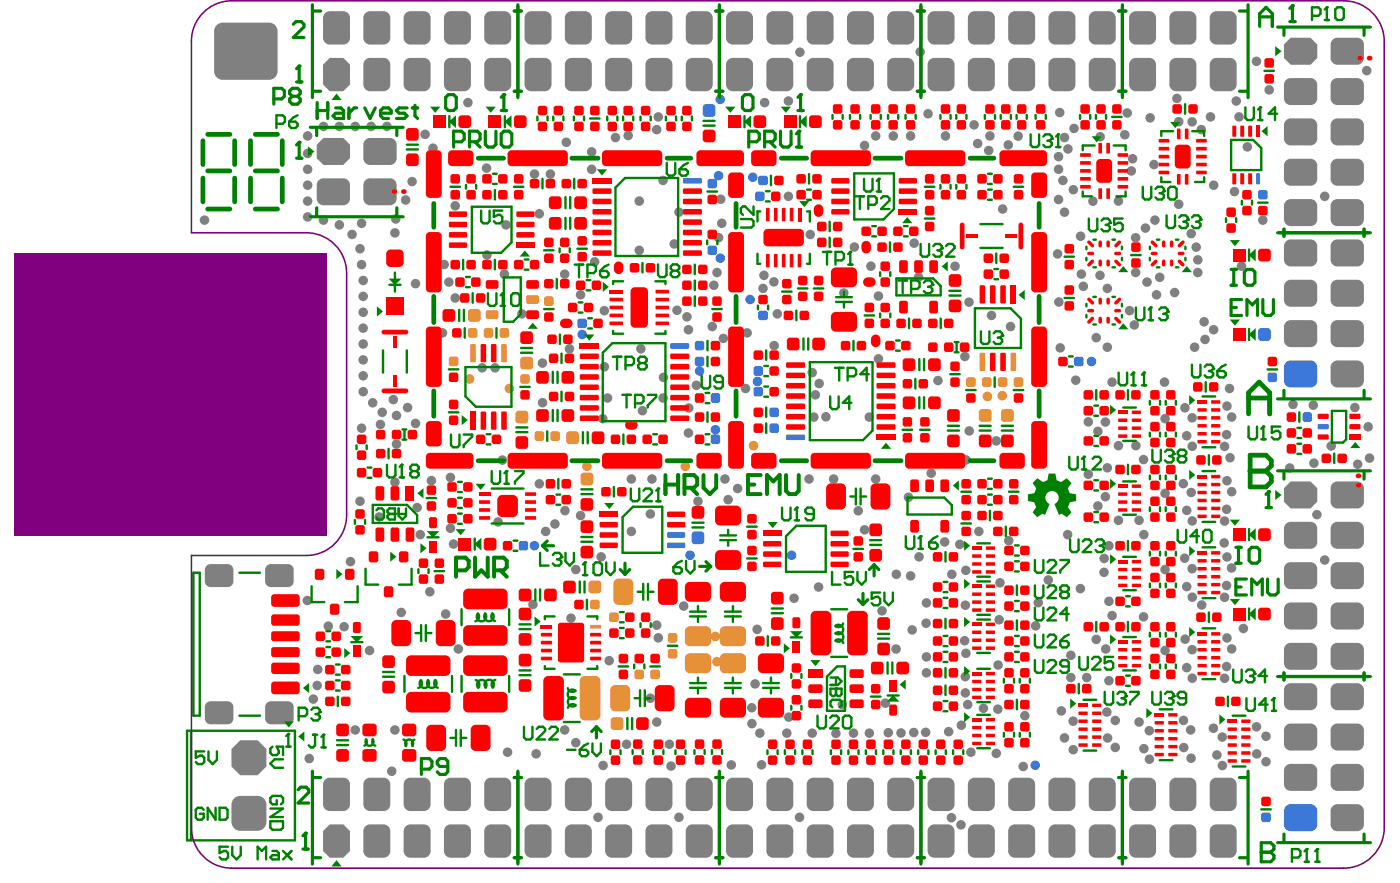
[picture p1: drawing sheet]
<svg xmlns="http://www.w3.org/2000/svg" width="294mm" height="185mm" viewBox="0 0 294 185" stroke-linecap="round" stroke-linejoin="round" font-family="sans-serif">
<g fill="#808080">
<circle cx="231.7" cy="120" r="1"/>
<circle cx="220" cy="121.6" r="1"/>
<circle cx="209.4" cy="148.7" r="1"/>
<circle cx="206.4" cy="148.6" r="1"/>
<circle cx="205.5" cy="111.5" r="1"/>
<circle cx="217.4" cy="131.3" r="1"/>
<circle cx="199.8" cy="120.5" r="1"/>
<circle cx="188.1" cy="120.5" r="1"/>
<circle cx="191.1" cy="120.8" r="1"/>
<circle cx="203.8" cy="157.8" r="1"/>
<circle cx="209.1" cy="158" r="1"/>
<circle cx="202.5" cy="134.4" r="1"/>
<circle cx="202.8" cy="137" r="1"/>
<circle cx="211.7" cy="113.4" r="1"/>
<circle cx="209.9" cy="122.2" r="1"/>
<circle cx="202.6" cy="141.9" r="1"/>
<circle cx="202.6" cy="126.9" r="1"/>
<circle cx="201.8" cy="152.1" r="1"/>
<circle cx="203.1" cy="147.8" r="1"/>
<circle cx="202.6" cy="145.3" r="1"/>
<circle cx="209.5" cy="139.5" r="1"/>
<circle cx="215.1" cy="150.1" r="1"/>
<circle cx="201.7" cy="173" r="1"/>
<circle cx="199.7" cy="171.5" r="1"/>
</g>
<circle cx="217.3" cy="160.5" r="1" fill="#3c78d8"/>
<g fill="#808080">
<circle cx="214.8" cy="160.8" r="1"/>
<circle cx="199.1" cy="153.5" r="1"/>
<circle cx="209.7" cy="130" r="1"/>
<circle cx="202.7" cy="119.6" r="1"/>
<circle cx="194.3" cy="153.6" r="1"/>
<circle cx="191.8" cy="153.6" r="1"/>
<circle cx="185.8" cy="147.5" r="1"/>
<circle cx="189.1" cy="153.7" r="1"/>
<circle cx="186.5" cy="153.7" r="1"/>
<circle cx="182.5" cy="153.8" r="1"/>
<circle cx="176.8" cy="147.8" r="1"/>
<circle cx="175.5" cy="153.8" r="1"/>
<circle cx="198.3" cy="113.7" r="1"/>
<circle cx="201.5" cy="114.2" r="1"/>
<circle cx="240.1" cy="112.1" r="1"/>
<circle cx="239.1" cy="109.1" r="1"/>
<circle cx="234.8" cy="109.1" r="1"/>
<circle cx="234.8" cy="93.5" r="1"/>
<circle cx="238.4" cy="93.5" r="1"/>
<circle cx="233.4" cy="80.2" r="1"/>
<circle cx="131.9" cy="28.4" r="1"/>
</g>
<circle cx="150.8" cy="36.8" r="1" fill="#3c78d8"/>
<g fill="#808080">
<circle cx="46.3" cy="6.1" r="1"/>
<circle cx="46.3" cy="15.4" r="1"/>
<circle cx="56.9" cy="15.4" r="1"/>
<circle cx="56.9" cy="6.1" r="1"/>
<circle cx="158.9" cy="132" r="1"/>
<circle cx="248.7" cy="85.5" r="1"/>
<circle cx="248.8" cy="134.1" r="1"/>
<circle cx="248.7" cy="117.1" r="1"/>
<circle cx="250.2" cy="119.3" r="1"/>
<circle cx="205.2" cy="30.1" r="1"/>
<circle cx="207.5" cy="31.6" r="1"/>
<circle cx="204.5" cy="26.2" r="1"/>
<circle cx="222.4" cy="23.6" r="1"/>
<circle cx="210.5" cy="43.8" r="1"/>
<circle cx="224.8" cy="142.1" r="1"/>
<circle cx="224.8" cy="137.5" r="1"/>
<circle cx="203.4" cy="90.4" r="1"/>
<circle cx="203.4" cy="63.4" r="1"/>
<circle cx="177.1" cy="61.5" r="1"/>
<circle cx="192.9" cy="116.8" r="1"/>
<circle cx="226.8" cy="49.6" r="1"/>
<circle cx="223.4" cy="44.5" r="1"/>
<circle cx="222" cy="53.3" r="1"/>
<circle cx="222.3" cy="63.3" r="1"/>
<circle cx="232.8" cy="142.8" r="1"/>
<circle cx="257.5" cy="133.8" r="1"/>
<circle cx="257" cy="113.9" r="1"/>
<circle cx="257" cy="109.3" r="1"/>
<circle cx="258.2" cy="96" r="1"/>
<circle cx="258.5" cy="103.1" r="1"/>
<circle cx="257.5" cy="100.8" r="1"/>
<circle cx="258.1" cy="81.5" r="1"/>
<circle cx="252.3" cy="126.9" r="1"/>
<circle cx="249.1" cy="123" r="1"/>
<circle cx="250.3" cy="125.3" r="1"/>
<circle cx="228.1" cy="142.1" r="1"/>
<circle cx="144.2" cy="66.5" r="1"/>
<circle cx="142.1" cy="65.1" r="1"/>
<circle cx="144.5" cy="69.2" r="1"/>
<circle cx="222.5" cy="73" r="1"/>
<circle cx="138.2" cy="24.5" r="1"/>
<circle cx="137.8" cy="27.2" r="1"/>
<circle cx="129.2" cy="28.9" r="1"/>
<circle cx="157.8" cy="151.8" r="1"/>
<circle cx="159.5" cy="153.8" r="1"/>
<circle cx="165.6" cy="150.4" r="1"/>
<circle cx="160.4" cy="57.8" r="1"/>
<circle cx="162.4" cy="59.1" r="1"/>
</g>
<circle cx="122.2" cy="70.2" r="1" fill="#3c78d8"/>
<g fill="#808080">
<circle cx="124.2" cy="35.5" r="1"/>
<circle cx="284.4" cy="85.5" r="1"/>
</g>
<circle cx="166.2" cy="116.5" r="1" fill="#3c78d8"/>
<g fill="#808080">
<circle cx="102.2" cy="53.5" r="1"/>
<circle cx="90.9" cy="31.1" r="1"/>
<circle cx="211.6" cy="30.4" r="1"/>
<circle cx="149.5" cy="68.5" r="1"/>
<circle cx="151.8" cy="71" r="1"/>
<circle cx="241.4" cy="24.7" r="1"/>
<circle cx="236.6" cy="23.7" r="1"/>
<circle cx="237.7" cy="33.3" r="1"/>
<circle cx="237.5" cy="35.9" r="1"/>
<circle cx="254.1" cy="24.5" r="1"/>
<circle cx="259.5" cy="21.2" r="1"/>
<circle cx="120.9" cy="119.5" r="1"/>
<circle cx="185.1" cy="128.1" r="1"/>
<circle cx="258.5" cy="119.1" r="1"/>
<circle cx="260.6" cy="55.8" r="1"/>
<circle cx="180.1" cy="107.1" r="1"/>
<circle cx="169.8" cy="100.5" r="1"/>
<circle cx="118.5" cy="57.5" r="1"/>
<circle cx="85.2" cy="41.9" r="1"/>
<circle cx="232" cy="104.2" r="1"/>
<circle cx="209.1" cy="92.5" r="1"/>
<circle cx="124.8" cy="54.9" r="1"/>
<circle cx="170.8" cy="87.5" r="1"/>
</g>
<g fill="#3c78d8">
<circle cx="150.2" cy="90.1" r="1"/>
<circle cx="157.4" cy="62.8" r="1"/>
</g>
<g fill="#808080">
<circle cx="225.8" cy="79.8" r="1"/>
<circle cx="86.5" cy="38.1" r="1"/>
<circle cx="229.4" cy="42.2" r="1"/>
<circle cx="194.5" cy="126.5" r="1"/>
<circle cx="194.4" cy="130.7" r="1"/>
<circle cx="195.5" cy="99.3" r="1"/>
<circle cx="152.8" cy="104.8" r="1"/>
<circle cx="166.7" cy="125.5" r="1"/>
<circle cx="65.8" cy="146.6" r="1"/>
<circle cx="66.6" cy="143.8" r="1"/>
<circle cx="200.5" cy="55.8" r="1"/>
<circle cx="192.8" cy="58.2" r="1"/>
<circle cx="170.1" cy="49.2" r="1"/>
<circle cx="261" cy="131.8" r="1"/>
<circle cx="257" cy="125.3" r="1"/>
<circle cx="64.5" cy="126" r="1"/>
<circle cx="119.8" cy="129.7" r="1"/>
<circle cx="157.8" cy="148.4" r="1"/>
<circle cx="250.2" cy="25.5" r="1"/>
<circle cx="247" cy="20.6" r="1"/>
<circle cx="247.4" cy="25.5" r="1"/>
<circle cx="196.9" cy="79.8" r="1"/>
<circle cx="217.9" cy="126.4" r="1"/>
<circle cx="84.2" cy="128.5" r="1"/>
<circle cx="75.6" cy="105.1" r="1"/>
<circle cx="250" cy="103.3" r="1"/>
<circle cx="248.4" cy="101.4" r="1"/>
<circle cx="213.7" cy="28.6" r="1"/>
<circle cx="238.1" cy="68.2" r="1"/>
<circle cx="237.1" cy="65.2" r="1"/>
<circle cx="232.4" cy="60.5" r="1"/>
<circle cx="252.9" cy="71.2" r="1"/>
<circle cx="227" cy="57.5" r="1"/>
<circle cx="251.1" cy="51.8" r="1"/>
<circle cx="251.4" cy="54.5" r="1"/>
<circle cx="251.4" cy="57.2" r="1"/>
<circle cx="246.6" cy="61.4" r="1"/>
<circle cx="238.4" cy="49.9" r="1"/>
<circle cx="243.4" cy="58.2" r="1"/>
<circle cx="242.8" cy="61.8" r="1"/>
<circle cx="250" cy="49" r="1"/>
<circle cx="265.1" cy="46.2" r="1"/>
<circle cx="286.9" cy="14.8" r="1"/>
<circle cx="240.8" cy="59.2" r="1"/>
<circle cx="285" cy="97.4" r="1"/>
<circle cx="254.7" cy="69.2" r="1"/>
<circle cx="271.4" cy="84.8" r="1"/>
<circle cx="279.4" cy="93.5" r="1"/>
<circle cx="252.7" cy="67.5" r="1"/>
<circle cx="257.5" cy="85.2" r="1"/>
<circle cx="258.5" cy="87.5" r="1"/>
<circle cx="275.8" cy="97.1" r="1"/>
<circle cx="270.7" cy="98.2" r="1"/>
<circle cx="287.5" cy="96.1" r="1"/>
<circle cx="232.4" cy="72.8" r="1"/>
<circle cx="250.8" cy="72.8" r="1"/>
<circle cx="230.9" cy="57.8" r="1"/>
<circle cx="240.4" cy="47.8" r="1"/>
<circle cx="242.4" cy="46.2" r="1"/>
<circle cx="238.4" cy="57.2" r="1"/>
<circle cx="212.1" cy="68.5" r="1"/>
<circle cx="208.1" cy="66.2" r="1"/>
<circle cx="227.4" cy="60.1" r="1"/>
<circle cx="230.1" cy="70.8" r="1"/>
<circle cx="191.9" cy="51" r="1"/>
</g>
<circle cx="229.1" cy="75.8" r="1" fill="#3c78d8"/>
<g fill="#808080">
<circle cx="259.1" cy="40.2" r="1"/>
<circle cx="250.3" cy="93.6" r="1"/>
<circle cx="257" cy="93.6" r="1"/>
<circle cx="276.4" cy="107.9" r="1"/>
<circle cx="278.1" cy="117.5" r="1"/>
<circle cx="194.5" cy="141.1" r="1"/>
<circle cx="190.7" cy="104.3" r="1"/>
<circle cx="183.8" cy="100.5" r="1"/>
<circle cx="184.4" cy="62.1" r="1"/>
<circle cx="184.4" cy="75.3" r="1"/>
<circle cx="136.5" cy="146.4" r="1"/>
<circle cx="230.4" cy="106.1" r="1"/>
<circle cx="224.1" cy="112.1" r="1"/>
<circle cx="232.8" cy="114.5" r="1"/>
<circle cx="231.8" cy="117.1" r="1"/>
<circle cx="222.8" cy="149.1" r="1"/>
<circle cx="222.2" cy="35.5" r="1"/>
<circle cx="222.2" cy="41.8" r="1"/>
<circle cx="222.2" cy="32.8" r="1"/>
<circle cx="198.5" cy="28.5" r="1"/>
<circle cx="207.8" cy="28.5" r="1"/>
<circle cx="226.8" cy="123.5" r="1"/>
<circle cx="194.5" cy="137.8" r="1"/>
<circle cx="191.5" cy="132.1" r="1"/>
<circle cx="232.4" cy="98.1" r="1"/>
<circle cx="244.4" cy="80.2" r="1"/>
<circle cx="223.1" cy="37.8" r="1"/>
<circle cx="254.7" cy="38.8" r="1"/>
<circle cx="228.4" cy="88.5" r="1"/>
<circle cx="247.4" cy="42.8" r="1"/>
<circle cx="257.5" cy="106.8" r="1"/>
<circle cx="233.4" cy="129.1" r="1"/>
<circle cx="239.1" cy="151.4" r="1"/>
<circle cx="223.4" cy="154.8" r="1"/>
<circle cx="278.1" cy="41.2" r="1"/>
<circle cx="202.8" cy="96.5" r="1"/>
</g>
<circle cx="210.4" cy="83" r="1" fill="#e69138"/>
<g fill="#808080">
<circle cx="165.2" cy="153.8" r="1"/>
<circle cx="230.9" cy="28.7" r="1"/>
<circle cx="170.5" cy="153.8" r="1"/>
<circle cx="188.1" cy="136.1" r="1"/>
<circle cx="234.8" cy="42.2" r="1"/>
<circle cx="249.9" cy="153.1" r="1"/>
<circle cx="250.2" cy="136.3" r="1"/>
<circle cx="232.3" cy="149.3" r="1"/>
<circle cx="234.1" cy="151.1" r="1"/>
<circle cx="234.1" cy="156.8" r="1"/>
<circle cx="250" cy="159" r="1"/>
<circle cx="248.5" cy="156.8" r="1"/>
<circle cx="265.7" cy="159.8" r="1"/>
<circle cx="263.8" cy="158.1" r="1"/>
<circle cx="263.7" cy="152.4" r="1"/>
<circle cx="265.7" cy="154.4" r="1"/>
<circle cx="248.4" cy="151.1" r="1"/>
</g>
<circle cx="98.5" cy="79.5" r="1" fill="#e69138"/>
<g fill="#808080">
<circle cx="87.2" cy="88.8" r="1"/>
<circle cx="103.9" cy="77.2" r="1"/>
<circle cx="119.5" cy="73.2" r="1"/>
<circle cx="158.5" cy="143.4" r="1"/>
<circle cx="101.2" cy="77.2" r="1"/>
<circle cx="113.9" cy="84.5" r="1"/>
<circle cx="144.5" cy="90.8" r="1"/>
</g>
<circle cx="158.2" cy="93.5" r="1" fill="#e69138"/>
<g fill="#808080">
<circle cx="182.5" cy="87.5" r="1"/>
<circle cx="202.5" cy="74.8" r="1"/>
<circle cx="79.9" cy="89" r="1"/>
<circle cx="83.2" cy="93.1" r="1"/>
<circle cx="82.9" cy="101.1" r="1"/>
<circle cx="120.9" cy="155.8" r="1"/>
<circle cx="118.5" cy="153.1" r="1"/>
<circle cx="225.3" cy="151.3" r="1"/>
<circle cx="232.5" cy="154.8" r="1"/>
<circle cx="241.3" cy="159.2" r="1"/>
<circle cx="256.6" cy="160.6" r="1"/>
<circle cx="232.1" cy="136.1" r="1"/>
<circle cx="230.1" cy="134.1" r="1"/>
<circle cx="228.4" cy="99.5" r="1"/>
<circle cx="240" cy="129.4" r="1"/>
<circle cx="240" cy="96.4" r="1"/>
<circle cx="240.1" cy="157" r="1"/>
<circle cx="241.2" cy="153.3" r="1"/>
<circle cx="225.3" cy="157.2" r="1"/>
<circle cx="255.4" cy="158.4" r="1"/>
<circle cx="254.7" cy="152.7" r="1"/>
<circle cx="256.6" cy="154.6" r="1"/>
<circle cx="257.5" cy="91.2" r="1"/>
<circle cx="249.1" cy="91.4" r="1"/>
<circle cx="250.2" cy="87.6" r="1"/>
<circle cx="244.5" cy="87.8" r="1"/>
<circle cx="230.4" cy="90.5" r="1"/>
<circle cx="232" cy="88.5" r="1"/>
<circle cx="249.1" cy="107.1" r="1"/>
<circle cx="250.3" cy="109.3" r="1"/>
<circle cx="244.5" cy="103.5" r="1"/>
<circle cx="257.5" cy="122.8" r="1"/>
<circle cx="257.5" cy="116.8" r="1"/>
<circle cx="257" cy="142.3" r="1"/>
<circle cx="257.5" cy="139.8" r="1"/>
<circle cx="258.5" cy="136.1" r="1"/>
<circle cx="232.8" cy="126.1" r="1"/>
<circle cx="244.5" cy="119.5" r="1"/>
<circle cx="244.5" cy="136.5" r="1"/>
<circle cx="249.1" cy="140" r="1"/>
<circle cx="250.3" cy="142.3" r="1"/>
<circle cx="173.4" cy="87.4" r="1"/>
<circle cx="175" cy="100.5" r="1"/>
<circle cx="159.8" cy="160.4" r="1"/>
<circle cx="126.6" cy="160.5" r="1"/>
<circle cx="140.8" cy="160.7" r="1"/>
<circle cx="140.5" cy="156.1" r="1"/>
<circle cx="131.5" cy="156.1" r="1"/>
<circle cx="137.8" cy="151.4" r="1"/>
<circle cx="88.2" cy="112.1" r="1"/>
<circle cx="106.2" cy="47.2" r="1"/>
<circle cx="171.9" cy="80.4" r="1"/>
<circle cx="171.2" cy="82.8" r="1"/>
<circle cx="170.5" cy="78.2" r="1"/>
<circle cx="162.5" cy="72.5" r="1"/>
</g>
<circle cx="123.2" cy="97.8" r="1" fill="#e69138"/>
<g fill="#808080">
<circle cx="132.5" cy="100.5" r="1"/>
<circle cx="136.8" cy="100.5" r="1"/>
</g>
<circle cx="143.8" cy="97.8" r="1" fill="#e69138"/>
<g fill="#808080">
<circle cx="146.5" cy="105.1" r="1"/>
<circle cx="156.5" cy="81.5" r="1"/>
</g>
<circle cx="150.5" cy="138.8" r="1" fill="#e69138"/>
<circle cx="144.6" cy="85.6" r="1" fill="#808080"/>
<circle cx="207.3" cy="83.2" r="1" fill="#e69138"/>
<g fill="#808080">
<circle cx="182.8" cy="55.8" r="1"/>
<circle cx="179.3" cy="51.8" r="1"/>
<circle cx="165.5" cy="41.2" r="1"/>
<circle cx="191.1" cy="28.5" r="1"/>
</g>
<circle cx="158" cy="37.2" r="1" fill="#3c78d8"/>
<g fill="#808080">
<circle cx="160.2" cy="60.5" r="1"/>
<circle cx="163.2" cy="65.8" r="1"/>
</g>
<circle cx="159" cy="80" r="1" fill="#3c78d8"/>
<g fill="#808080">
<circle cx="149.8" cy="59.8" r="1"/>
<circle cx="287.2" cy="89.5" r="1"/>
<circle cx="111.9" cy="126.8" r="1"/>
<circle cx="179.1" cy="153.8" r="1"/>
<circle cx="142.5" cy="44.5" r="1"/>
<circle cx="181.5" cy="111.1" r="1"/>
<circle cx="171.8" cy="123.1" r="1"/>
<circle cx="109.5" cy="65.8" r="1"/>
<circle cx="92.9" cy="69.8" r="1"/>
<circle cx="105.5" cy="96.5" r="1"/>
<circle cx="113.9" cy="76.2" r="1"/>
<circle cx="127.9" cy="138.6" r="1"/>
<circle cx="252.1" cy="27.2" r="1"/>
<circle cx="136.5" cy="107.8" r="1"/>
<circle cx="121.9" cy="108.1" r="1"/>
<circle cx="126.5" cy="87.8" r="1"/>
<circle cx="139.2" cy="83.5" r="1"/>
<circle cx="75.9" cy="89.8" r="1"/>
</g>
<circle cx="150.2" cy="133.5" r="1" fill="#e69138"/>
<g fill="#808080">
<circle cx="93.6" cy="128.8" r="1"/>
<circle cx="116.5" cy="109.9" r="1"/>
<circle cx="114.5" cy="111.5" r="1"/>
<circle cx="137.8" cy="131.1" r="1"/>
<circle cx="112.5" cy="158.1" r="1"/>
<circle cx="153.5" cy="160.4" r="1"/>
<circle cx="74.6" cy="153.1" r="1"/>
<circle cx="64.9" cy="159.1" r="1"/>
<circle cx="82.9" cy="153.1" r="1"/>
<circle cx="82.2" cy="161.8" r="1"/>
<circle cx="73.6" cy="117.8" r="1"/>
<circle cx="68.9" cy="131.3" r="1"/>
<circle cx="72.2" cy="131.5" r="1"/>
<circle cx="66.7" cy="140.4" r="1"/>
<circle cx="143.5" cy="127.1" r="1"/>
<circle cx="118.6" cy="107.1" r="1"/>
<circle cx="126.2" cy="116.8" r="1"/>
<circle cx="134.8" cy="86.1" r="1"/>
<circle cx="127.5" cy="83.5" r="1"/>
<circle cx="102.1" cy="35.3" r="1"/>
<circle cx="93.2" cy="55.5" r="1"/>
<circle cx="94.2" cy="59.2" r="1"/>
<circle cx="105.9" cy="57.5" r="1"/>
<circle cx="95.5" cy="62.5" r="1"/>
<circle cx="121.9" cy="61.8" r="1"/>
<circle cx="139.2" cy="37.8" r="1"/>
<circle cx="95.5" cy="43.2" r="1"/>
<circle cx="115.5" cy="36.5" r="1"/>
<circle cx="126.9" cy="65.2" r="1"/>
<circle cx="113.2" cy="44.8" r="1"/>
<circle cx="95.2" cy="114.1" r="1"/>
<circle cx="77.6" cy="136.5" r="1"/>
<circle cx="83.2" cy="87.1" r="1"/>
<circle cx="96.2" cy="136.1" r="1"/>
<circle cx="90.2" cy="124.1" r="1"/>
<circle cx="90.6" cy="100.8" r="1"/>
<circle cx="106.5" cy="157.8" r="1"/>
<circle cx="87.6" cy="106.5" r="1"/>
<circle cx="104.5" cy="109.5" r="1"/>
<circle cx="113.2" cy="101.5" r="1"/>
<circle cx="134.2" cy="52.5" r="1"/>
<circle cx="134.2" cy="42.2" r="1"/>
<circle cx="194.8" cy="23.9" r="1"/>
<circle cx="134.5" cy="73.2" r="1"/>
<circle cx="132.5" cy="111.5" r="1"/>
<circle cx="138.2" cy="133.8" r="1"/>
<circle cx="165.5" cy="21.2" r="1"/>
<circle cx="42.9" cy="46.2" r="1"/>
<circle cx="98.2" cy="21.5" r="1"/>
<circle cx="181.5" cy="30.5" r="1"/>
<circle cx="160.5" cy="21.5" r="1"/>
<circle cx="118.9" cy="29.9" r="1"/>
</g>
<circle cx="144.8" cy="116.5" r="1" fill="#3c78d8"/>
<g fill="#808080">
<circle cx="266.4" cy="18.9" r="1"/>
<circle cx="261.8" cy="30.8" r="1"/>
<circle cx="260.1" cy="24.5" r="1"/>
<circle cx="242.2" cy="34.5" r="1"/>
<circle cx="263.7" cy="12.9" r="1"/>
<circle cx="236.1" cy="28.3" r="1"/>
<circle cx="225.4" cy="26.9" r="1"/>
<circle cx="156.8" cy="69.8" r="1"/>
</g>
<circle cx="151.2" cy="20.9" r="1" fill="#3c78d8"/>
<g fill="#808080">
<circle cx="275.7" cy="85" r="1"/>
<circle cx="224.2" cy="31.2" r="1"/>
<circle cx="225.3" cy="39.8" r="1"/>
<circle cx="223.4" cy="28.9" r="1"/>
<circle cx="124.2" cy="31.8" r="1"/>
<circle cx="183.8" cy="28.5" r="1"/>
<circle cx="94.6" cy="110.8" r="1"/>
<circle cx="82.6" cy="83.8" r="1"/>
<circle cx="150.5" cy="57.2" r="1"/>
<circle cx="167.9" cy="11" r="1"/>
<circle cx="193.1" cy="10.9" r="1"/>
<circle cx="187.5" cy="28.5" r="1"/>
<circle cx="152.2" cy="100.5" r="1"/>
<circle cx="154.8" cy="102.5" r="1"/>
<circle cx="150.8" cy="49.8" r="1"/>
</g>
<circle cx="106.9" cy="81.5" r="1" fill="#e69138"/>
<g fill="#808080">
<circle cx="79.6" cy="108.4" r="1"/>
<circle cx="146.2" cy="80.8" r="1"/>
<circle cx="151.5" cy="46.8" r="1"/>
<circle cx="141.5" cy="51.2" r="1"/>
<circle cx="139.3" cy="79.2" r="1"/>
<circle cx="80.2" cy="86.5" r="1"/>
<circle cx="78.2" cy="84.5" r="1"/>
<circle cx="85.6" cy="85.5" r="1"/>
<circle cx="94.5" cy="100.1" r="1"/>
<circle cx="125.5" cy="171.4" r="1"/>
<circle cx="142.5" cy="171.4" r="1"/>
<circle cx="76.2" cy="75.5" r="1"/>
<circle cx="76.2" cy="82.2" r="1"/>
<circle cx="76.2" cy="78.8" r="1"/>
<circle cx="76.2" cy="72.2" r="1"/>
<circle cx="76.2" cy="68.8" r="1"/>
<circle cx="75.6" cy="52.2" r="1"/>
<circle cx="76.2" cy="58.8" r="1"/>
<circle cx="75.9" cy="55.5" r="1"/>
<circle cx="71.2" cy="47.2" r="1"/>
<circle cx="67.9" cy="46.2" r="1"/>
<circle cx="73.9" cy="49.2" r="1"/>
<circle cx="75.9" cy="46.8" r="1"/>
<circle cx="76.2" cy="62.2" r="1"/>
<circle cx="76.2" cy="65.5" r="1"/>
<circle cx="87.2" cy="59.5" r="1"/>
<circle cx="82.9" cy="48.8" r="1"/>
<circle cx="91.2" cy="49.8" r="1"/>
<circle cx="67.9" cy="26.5" r="1"/>
<circle cx="64.6" cy="35.5" r="1"/>
<circle cx="64.6" cy="32.2" r="1"/>
<circle cx="64.6" cy="28.5" r="1"/>
<circle cx="64.6" cy="38.8" r="1"/>
<circle cx="64.6" cy="45.5" r="1"/>
<circle cx="64.6" cy="42.2" r="1"/>
<circle cx="71.2" cy="26.5" r="1"/>
<circle cx="83.1" cy="45.9" r="1"/>
<circle cx="89.2" cy="28.2" r="1"/>
<circle cx="77.9" cy="26.5" r="1"/>
<circle cx="74.6" cy="26.5" r="1"/>
<circle cx="81.2" cy="26.5" r="1"/>
<circle cx="112.2" cy="36.5" r="1"/>
<circle cx="126.9" cy="76.9" r="1"/>
<circle cx="167.8" cy="171.4" r="1"/>
<circle cx="151.3" cy="41.8" r="1"/>
</g>
<g fill="#3c78d8">
<circle cx="146.8" cy="77.8" r="1"/>
<circle cx="112.2" cy="114.5" r="1"/>
<circle cx="151.2" cy="54.1" r="1"/>
</g>
<g fill="#808080">
<path d="M46.7 4.7h9.8l1.8 1.8v8.4l-1.8 1.8h-9.8l-1.8-1.8v-8.4z" fill-rule="evenodd"/>
<path d="M238.4 12.1h2.8l1.5 1.5v4.1l-1.5 1.4h-2.8l-1.4-1.4v-4.1z" fill-rule="evenodd"/>
<path d="M145.4 12.1h2.8l1.4 1.5v4.1l-1.4 1.4h-2.8l-1.5-1.4v-4.1z" fill-rule="evenodd"/>
<path d="M196.1 12.1h2.8l1.5 1.5v4.1l-1.5 1.4h-2.8l-1.4-1.4v-4.1z" fill-rule="evenodd"/>
<path d="M170.7 2.4h2.9l1.4 1.4v4.1l-1.4 1.4h-2.9l-1.4-1.4v-4.1z" fill-rule="evenodd"/>
<path d="M179.2 2.4h2.8l1.4 1.4v4.1l-1.4 1.4h-2.8l-1.4-1.4v-4.1z" fill-rule="evenodd"/>
<path d="M187.7 2.4h2.8l1.4 1.4v4.1l-1.4 1.4h-2.8l-1.5-1.4v-4.1z" fill-rule="evenodd"/>
<path d="M196.1 2.4h2.8l1.5 1.4v4.1l-1.5 1.4h-2.8l-1.4-1.4v-4.1z" fill-rule="evenodd"/>
<path d="M204.6 2.4h2.8l1.4 1.4v4.1l-1.4 1.4h-2.8l-1.4-1.4v-4.1z" fill-rule="evenodd"/>
<path d="M213 2.4h2.9l1.4 1.4v4.1l-1.4 1.4h-2.9l-1.4-1.4v-4.1z" fill-rule="evenodd"/>
<path d="M221.5 2.4h2.8l1.4 1.4v4.1l-1.4 1.4h-2.8l-1.4-1.4v-4.1z" fill-rule="evenodd"/>
<path d="M230 2.4h2.8l1.4 1.4v4.1l-1.4 1.4h-2.8l-1.5-1.4v-4.1z" fill-rule="evenodd"/>
<path d="M238.4 2.4h2.8l1.5 1.4v4.1l-1.5 1.4h-2.8l-1.4-1.4v-4.1z" fill-rule="evenodd"/>
<path d="M230 12.1h2.8l1.4 1.5v4.1l-1.4 1.4h-2.8l-1.5-1.4v-4.1z" fill-rule="evenodd"/>
<path d="M221.5 12.1h2.8l1.4 1.5v4.1l-1.4 1.4h-2.8l-1.4-1.4v-4.1z" fill-rule="evenodd"/>
<path d="M204.6 12.1h2.8l1.4 1.5v4.1l-1.4 1.4h-2.8l-1.4-1.4v-4.1z" fill-rule="evenodd"/>
<path d="M213 12.1h2.9l1.4 1.5v4.1l-1.4 1.4h-2.9l-1.4-1.4v-4.1z" fill-rule="evenodd"/>
<path d="M270.9 41.8h4.2l1.4 1.4v2.8l-1.4 1.4h-4.2l-1.4-1.4v-2.8z" fill-rule="evenodd"/>
<path d="M270.9 24.8h4.2l1.4 1.5v2.8l-1.4 1.4h-4.2l-1.4-1.4v-2.8z" fill-rule="evenodd"/>
<path d="M270.9 33.3h4.2l1.4 1.4v2.8l-1.4 1.5h-4.2l-1.4-1.5v-2.8z" fill-rule="evenodd"/>
<path d="M270.9 50.2h4.2l1.4 1.4v2.9l-1.4 1.4h-4.2l-1.4-1.4v-2.9z" fill-rule="evenodd"/>
<path d="M255.3 12.1h2.9l1.4 1.5v4.1l-1.4 1.4h-2.9l-1.4-1.4v-4.1z" fill-rule="evenodd"/>
<path d="M246.9 12.1h2.8l1.4 1.5v4.1l-1.4 1.4h-2.8l-1.4-1.4v-4.1z" fill-rule="evenodd"/>
<path d="M187.7 12.1h2.8l1.4 1.5v4.1l-1.4 1.4h-2.8l-1.5-1.4v-4.1z" fill-rule="evenodd"/>
<path d="M179.2 12.1h2.8l1.4 1.5v4.1l-1.4 1.4h-2.8l-1.4-1.4v-4.1z" fill-rule="evenodd"/>
<path d="M162.3 12.1h2.8l1.4 1.5v4.1l-1.4 1.4h-2.8l-1.4-1.4v-4.1z" fill-rule="evenodd"/>
<path d="M170.7 12.1h2.9l1.4 1.5v4.1l-1.4 1.4h-2.9l-1.4-1.4v-4.1z" fill-rule="evenodd"/>
<path d="M270.9 7.9h4.2l1.4 1.4v2.9l-1.4 1.4h-4.2l-1.4-1.4v-2.9z" fill-rule="evenodd"/>
<path d="M270.9 16.4h4.2l1.4 1.4v2.8l-1.4 1.4h-4.2l-1.4-1.4v-2.8z" fill-rule="evenodd"/>
<path d="M67.9 37.4h4.2l1.4 1.4v2.8l-1.4 1.5h-4.2l-1.4-1.5v-2.8z" fill-rule="evenodd"/>
<path d="M69.2 2.4h2.9l1.4 1.4v4.1l-1.4 1.4h-2.9l-1.4-1.4v-4.1z" fill-rule="evenodd"/>
<path d="M77.7 2.4h2.8l1.4 1.4v4.1l-1.4 1.4h-2.8l-1.4-1.4v-4.1z" fill-rule="evenodd"/>
<path d="M86.1 2.4h2.9l1.4 1.4v4.1l-1.4 1.4h-2.9l-1.4-1.4v-4.1z" fill-rule="evenodd"/>
<path d="M94.6 2.4h2.8l1.4 1.4v4.1l-1.4 1.4h-2.8l-1.4-1.4v-4.1z" fill-rule="evenodd"/>
<path d="M103.1 2.4h2.8l1.4 1.4v4.1l-1.4 1.4h-2.8l-1.5-1.4v-4.1z" fill-rule="evenodd"/>
<path d="M111.5 2.4h2.9l1.4 1.4v4.1l-1.4 1.4h-2.9l-1.4-1.4v-4.1z" fill-rule="evenodd"/>
<path d="M120 2.4h2.8l1.4 1.4v4.1l-1.4 1.4h-2.8l-1.4-1.4v-4.1z" fill-rule="evenodd"/>
<path d="M128.4 2.4h2.9l1.4 1.4v4.1l-1.4 1.4h-2.9l-1.4-1.4v-4.1z" fill-rule="evenodd"/>
<path d="M136.9 2.4h2.8l1.4 1.4v4.1l-1.4 1.4h-2.8l-1.4-1.4v-4.1z" fill-rule="evenodd"/>
<path d="M145.4 2.4h2.8l1.4 1.4v4.1l-1.4 1.4h-2.8l-1.5-1.4v-4.1z" fill-rule="evenodd"/>
<path d="M153.8 2.4h2.8l1.5 1.4v4.1l-1.5 1.4h-2.8l-1.4-1.4v-4.1z" fill-rule="evenodd"/>
<path d="M162.3 2.4h2.8l1.4 1.4v4.1l-1.4 1.4h-2.8l-1.4-1.4v-4.1z" fill-rule="evenodd"/>
<path d="M246.9 2.4h2.8l1.4 1.4v4.1l-1.4 1.4h-2.8l-1.4-1.4v-4.1z" fill-rule="evenodd"/>
<path d="M255.3 2.4h2.9l1.4 1.4v4.1l-1.4 1.4h-2.9l-1.4-1.4v-4.1z" fill-rule="evenodd"/>
<path d="M69.2 12.1h2.9l1.4 1.5v4.1l-1.4 1.4h-2.9l-1.4-1.4v-4.1z" fill-rule="evenodd"/>
<path d="M153.8 12.1h2.8l1.5 1.5v4.1l-1.5 1.4h-2.8l-1.4-1.4v-4.1z" fill-rule="evenodd"/>
<path d="M77.7 12.1h2.8l1.4 1.5v4.1l-1.4 1.4h-2.8l-1.4-1.4v-4.1z" fill-rule="evenodd"/>
<path d="M86.1 12.1h2.9l1.4 1.5v4.1l-1.4 1.4h-2.9l-1.4-1.4v-4.1z" fill-rule="evenodd"/>
<path d="M94.6 12.1h2.8l1.4 1.5v4.1l-1.4 1.4h-2.8l-1.4-1.4v-4.1z" fill-rule="evenodd"/>
<path d="M103.1 12.1h2.8l1.4 1.5v4.1l-1.4 1.4h-2.8l-1.5-1.4v-4.1z" fill-rule="evenodd"/>
<path d="M111.5 12.1h2.9l1.4 1.5v4.1l-1.4 1.4h-2.9l-1.4-1.4v-4.1z" fill-rule="evenodd"/>
<path d="M120 12.1h2.8l1.4 1.5v4.1l-1.4 1.4h-2.8l-1.4-1.4v-4.1z" fill-rule="evenodd"/>
<path d="M128.4 12.1h2.9l1.4 1.5v4.1l-1.4 1.4h-2.9l-1.4-1.4v-4.1z" fill-rule="evenodd"/>
<path d="M136.9 12.1h2.8l1.4 1.5v4.1l-1.4 1.4h-2.8l-1.4-1.4v-4.1z" fill-rule="evenodd"/>
<path d="M77.7 28.9h4.1l1.5 1.5v2.8l-1.5 1.4h-4.1l-1.4-1.4v-2.8z" fill-rule="evenodd"/>
<path d="M77.7 37.4h4.1l1.5 1.4v2.8l-1.5 1.5h-4.1l-1.4-1.5v-2.8z" fill-rule="evenodd"/>
<path d="M67.9 28.9h4.2l1.4 1.5v2.8l-1.4 1.4h-4.2l-1.4-1.4v-2.8z" fill-rule="evenodd"/>
<path d="M280.7 7.9h4.2l1.4 1.4v2.9l-1.4 1.4h-4.2l-1.4-1.4v-2.9z" fill-rule="evenodd"/>
<path d="M280.7 50.2h4.2l1.4 1.4v2.9l-1.4 1.4h-4.2l-1.4-1.4v-2.9z" fill-rule="evenodd"/>
<path d="M280.7 143.3h4.2l1.4 1.4v2.8l-1.4 1.5h-4.2l-1.4-1.5v-2.8z" fill-rule="evenodd"/>
<path d="M270.9 143.3h4.2l1.4 1.4v2.8l-1.4 1.5h-4.2l-1.4-1.5v-2.8z" fill-rule="evenodd"/>
<path d="M280.7 117.9h4.2l1.4 1.4v2.9l-1.4 1.4h-4.2l-1.4-1.4v-2.9z" fill-rule="evenodd"/>
<path d="M280.7 126.4h4.2l1.4 1.4v2.8l-1.4 1.4h-4.2l-1.4-1.4v-2.8z" fill-rule="evenodd"/>
<path d="M280.7 134.8h4.2l1.4 1.5v2.8l-1.4 1.4h-4.2l-1.4-1.4v-2.8z" fill-rule="evenodd"/>
<path d="M270.9 58.7h4.2l1.4 1.4v2.8l-1.4 1.4h-4.2l-1.4-1.4v-2.8z" fill-rule="evenodd"/>
<path d="M280.7 16.4h4.2l1.4 1.4v2.8l-1.4 1.4h-4.2l-1.4-1.4v-2.8z" fill-rule="evenodd"/>
<path d="M280.7 24.8h4.2l1.4 1.5v2.8l-1.4 1.4h-4.2l-1.4-1.4v-2.8z" fill-rule="evenodd"/>
<path d="M280.7 33.3h4.2l1.4 1.4v2.8l-1.4 1.5h-4.2l-1.4-1.5v-2.8z" fill-rule="evenodd"/>
<path d="M280.7 41.8h4.2l1.4 1.4v2.8l-1.4 1.4h-4.2l-1.4-1.4v-2.8z" fill-rule="evenodd"/>
<path d="M280.7 58.7h4.2l1.4 1.4v2.8l-1.4 1.4h-4.2l-1.4-1.4v-2.8z" fill-rule="evenodd"/>
<path d="M270.9 67.1h4.2l1.4 1.5v2.8l-1.4 1.4h-4.2l-1.4-1.4v-2.8z" fill-rule="evenodd"/>
<path d="M280.7 67.1h4.2l1.4 1.5v2.8l-1.4 1.4h-4.2l-1.4-1.4v-2.8z" fill-rule="evenodd"/>
</g>
<g fill="#808080">
<path d="M56.5 4.7a1.8 1.8 0 0 1 1.8 1.8h-1.8z"/>
<path d="M45.5 5.3l.8-.5 .4-.1v1.8h-1.8l.1-.4z"/>
<path d="M44.9 14.9h1.8v1.8a1.8 1.8 0 0 1-1.8-1.8z"/>
<path d="M56.5 14.9h1.8a1.8 1.8 0 0 1-1.8 1.8z"/>
<path d="M241.2 12.1a1.42 1.42 0 0 1 1.5 1.5h-1.5z"/>
<path d="M237.6 12.4l.8-.3v1.5h-1.4l.1-.5z"/>
<path d="M237 17.7h1.4v1.4a1.42 1.42 0 0 1-1.4-1.4z"/>
<path d="M241.2 17.7h1.5a1.42 1.42 0 0 1-1.5 1.4z"/>
<path d="M148.2 12.1a1.42 1.42 0 0 1 1.4 1.5h-1.4z"/>
<path d="M144.5 12.4l.9-.3v1.5h-1.5l.1-.5z"/>
<path d="M143.9 17.7h1.5v1.4a1.42 1.42 0 0 1-1.5-1.4z"/>
<path d="M148.2 17.7h1.4a1.42 1.42 0 0 1-1.4 1.4z"/>
<path d="M198.9 12.1a1.42 1.42 0 0 1 1.5 1.5h-1.5z"/>
<path d="M195.3 12.4l.8-.3v1.5h-1.4l.1-.5z"/>
<path d="M194.7 17.7h1.4v1.4a1.42 1.42 0 0 1-1.4-1.4z"/>
<path d="M198.9 17.7h1.5a1.42 1.42 0 0 1-1.5 1.4z"/>
<path d="M173.6 2.4a1.42 1.42 0 0 1 1.4 1.4h-1.4z"/>
<path d="M169.9 2.6l.8-.2v1.4h-1.4l.1-.5z"/>
<path d="M169.3 7.9h1.4v1.4a1.42 1.42 0 0 1-1.4-1.4z"/>
<path d="M173.6 7.9h1.4a1.42 1.42 0 0 1-1.4 1.4z"/>
<path d="M182 2.4a1.42 1.42 0 0 1 1.4 1.4h-1.4z"/>
<path d="M178.4 2.6l.8-.2v1.4h-1.4l.1-.5z"/>
<path d="M177.8 7.9h1.4v1.4a1.42 1.42 0 0 1-1.4-1.4z"/>
<path d="M182 7.9h1.4a1.42 1.42 0 0 1-1.4 1.4z"/>
<path d="M190.5 2.4a1.42 1.42 0 0 1 1.4 1.4h-1.4z"/>
<path d="M186.8 2.6l.9-.2v1.4h-1.5l.1-.5z"/>
<path d="M186.2 7.9h1.5v1.4a1.42 1.42 0 0 1-1.5-1.4z"/>
<path d="M190.5 7.9h1.4a1.42 1.42 0 0 1-1.4 1.4z"/>
<path d="M198.9 2.4a1.42 1.42 0 0 1 1.5 1.4h-1.5z"/>
<path d="M195.3 2.6l.8-.2v1.4h-1.4l.1-.5z"/>
<path d="M194.7 7.9h1.4v1.4a1.42 1.42 0 0 1-1.4-1.4z"/>
<path d="M198.9 7.9h1.5a1.42 1.42 0 0 1-1.5 1.4z"/>
<path d="M207.4 2.4a1.42 1.42 0 0 1 1.4 1.4h-1.4z"/>
<path d="M203.7 2.6l.9-.2v1.4h-1.4v-.5z"/>
<path d="M203.2 7.9h1.4v1.4a1.42 1.42 0 0 1-1.4-1.4z"/>
<path d="M207.4 7.9h1.4a1.42 1.42 0 0 1-1.4 1.4z"/>
<path d="M215.9 2.4a1.42 1.42 0 0 1 1.4 1.4h-1.4z"/>
<path d="M212.2 2.6l.8-.2v1.4h-1.4l.1-.5z"/>
<path d="M211.6 7.9h1.4v1.4a1.42 1.42 0 0 1-1.4-1.4z"/>
<path d="M215.9 7.9h1.4a1.42 1.42 0 0 1-1.4 1.4z"/>
<path d="M224.3 2.4a1.42 1.42 0 0 1 1.4 1.4h-1.4z"/>
<path d="M220.7 2.6l.8-.2v1.4h-1.4l.1-.5z"/>
<path d="M220.1 7.9h1.4v1.4a1.42 1.42 0 0 1-1.4-1.4z"/>
<path d="M224.3 7.9h1.4a1.42 1.42 0 0 1-1.4 1.4z"/>
<path d="M232.8 2.4a1.42 1.42 0 0 1 1.4 1.4h-1.4z"/>
<path d="M229.1 2.6l.9-.2v1.4h-1.5l.1-.5z"/>
<path d="M228.5 7.9h1.5v1.4a1.42 1.42 0 0 1-1.5-1.4z"/>
<path d="M232.8 7.9h1.4a1.42 1.42 0 0 1-1.4 1.4z"/>
<path d="M241.2 2.4a1.42 1.42 0 0 1 1.5 1.4h-1.5z"/>
<path d="M237.6 2.6l.8-.2v1.4h-1.4l.1-.5z"/>
<path d="M237 7.9h1.4v1.4a1.42 1.42 0 0 1-1.4-1.4z"/>
<path d="M241.2 7.9h1.5a1.42 1.42 0 0 1-1.5 1.4z"/>
<path d="M232.8 12.1a1.42 1.42 0 0 1 1.4 1.5h-1.4z"/>
<path d="M229.1 12.4l.9-.3v1.5h-1.5l.1-.5z"/>
<path d="M228.5 17.7h1.5v1.4a1.42 1.42 0 0 1-1.5-1.4z"/>
<path d="M232.8 17.7h1.4a1.42 1.42 0 0 1-1.4 1.4z"/>
<path d="M224.3 12.1a1.42 1.42 0 0 1 1.4 1.5h-1.4z"/>
<path d="M220.7 12.4l.8-.3v1.5h-1.4l.1-.5z"/>
<path d="M220.1 17.7h1.4v1.4a1.42 1.42 0 0 1-1.4-1.4z"/>
<path d="M224.3 17.7h1.4a1.42 1.42 0 0 1-1.4 1.4z"/>
<path d="M207.4 12.1a1.42 1.42 0 0 1 1.4 1.5h-1.4z"/>
<path d="M203.7 12.4l.9-.3v1.5h-1.4v-.5z"/>
<path d="M203.2 17.7h1.4v1.4a1.42 1.42 0 0 1-1.4-1.4z"/>
<path d="M207.4 17.7h1.4a1.42 1.42 0 0 1-1.4 1.4z"/>
<path d="M215.9 12.1a1.42 1.42 0 0 1 1.4 1.5h-1.4z"/>
<path d="M212.2 12.4l.8-.3v1.5h-1.4l.1-.5z"/>
<path d="M211.6 17.7h1.4v1.4a1.42 1.42 0 0 1-1.4-1.4z"/>
<path d="M215.9 17.7h1.4a1.42 1.42 0 0 1-1.4 1.4z"/>
<path d="M275.1 46h1.4a1.42 1.42 0 0 1-1.4 1.4z"/>
<path d="M275.1 41.8a1.42 1.42 0 0 1 1.4 1.4h-1.4z"/>
<path d="M270.1 42l.8-.2v1.4h-1.4l.1-.5z"/>
<path d="M269.5 46h1.4v1.4a1.42 1.42 0 0 1-1.4-1.4z"/>
<path d="M275.1 29.1h1.4a1.42 1.42 0 0 1-1.4 1.4z"/>
<path d="M275.1 24.8a1.42 1.42 0 0 1 1.4 1.5h-1.4z"/>
<path d="M270.1 25.1l.8-.3v1.5h-1.4l.1-.5z"/>
<path d="M269.5 29.1h1.4v1.4a1.42 1.42 0 0 1-1.4-1.4z"/>
<path d="M275.1 37.5h1.4a1.42 1.42 0 0 1-1.4 1.5z"/>
<path d="M275.1 33.3a1.42 1.42 0 0 1 1.4 1.4h-1.4z"/>
<path d="M270.1 33.6l.8-.3v1.4h-1.4l.1-.4z"/>
<path d="M269.5 37.5h1.4v1.5a1.42 1.42 0 0 1-1.4-1.5z"/>
<path d="M275.1 54.5h1.4a1.42 1.42 0 0 1-1.4 1.4z"/>
<path d="M275.1 50.2a1.42 1.42 0 0 1 1.4 1.4h-1.4z"/>
<path d="M270.1 50.5l.8-.3v1.4h-1.4l.1-.4z"/>
<path d="M269.5 54.5h1.4v1.4a1.42 1.42 0 0 1-1.4-1.4z"/>
<path d="M258.2 12.1a1.42 1.42 0 0 1 1.4 1.5h-1.4z"/>
<path d="M254.5 12.4l.8-.3v1.5h-1.4l.1-.5z"/>
<path d="M253.9 17.7h1.4v1.4a1.42 1.42 0 0 1-1.4-1.4z"/>
<path d="M258.2 17.7h1.4a1.42 1.42 0 0 1-1.4 1.4z"/>
<path d="M249.7 12.1a1.42 1.42 0 0 1 1.4 1.5h-1.4z"/>
<path d="M246 12.4l.9-.3v1.5h-1.4v-.5z"/>
<path d="M245.5 17.7h1.4v1.4a1.42 1.42 0 0 1-1.4-1.4z"/>
<path d="M249.7 17.7h1.4a1.42 1.42 0 0 1-1.4 1.4z"/>
<path d="M190.5 12.1a1.42 1.42 0 0 1 1.4 1.5h-1.4z"/>
<path d="M186.8 12.4l.9-.3v1.5h-1.5l.1-.5z"/>
<path d="M186.2 17.7h1.5v1.4a1.42 1.42 0 0 1-1.5-1.4z"/>
<path d="M190.5 17.7h1.4a1.42 1.42 0 0 1-1.4 1.4z"/>
<path d="M182 12.1a1.42 1.42 0 0 1 1.4 1.5h-1.4z"/>
<path d="M178.4 12.4l.8-.3v1.5h-1.4l.1-.5z"/>
<path d="M177.8 17.7h1.4v1.4a1.42 1.42 0 0 1-1.4-1.4z"/>
<path d="M182 17.7h1.4a1.42 1.42 0 0 1-1.4 1.4z"/>
<path d="M165.1 12.1a1.42 1.42 0 0 1 1.4 1.5h-1.4z"/>
<path d="M161.4 12.4l.9-.3v1.5h-1.4v-.5z"/>
<path d="M160.9 17.7h1.4v1.4a1.42 1.42 0 0 1-1.4-1.4z"/>
<path d="M165.1 17.7h1.4a1.42 1.42 0 0 1-1.4 1.4z"/>
<path d="M173.6 12.1a1.42 1.42 0 0 1 1.4 1.5h-1.4z"/>
<path d="M169.9 12.4l.8-.3v1.5h-1.4l.1-.5z"/>
<path d="M169.3 17.7h1.4v1.4a1.42 1.42 0 0 1-1.4-1.4z"/>
<path d="M173.6 17.7h1.4a1.42 1.42 0 0 1-1.4 1.4z"/>
<path d="M275.1 20.6h1.4a1.42 1.42 0 0 1-1.4 1.4z"/>
<path d="M275.1 16.4a1.42 1.42 0 0 1 1.4 1.4h-1.4z"/>
<path d="M270.1 16.6l.8-.2v1.4h-1.4l.1-.5z"/>
<path d="M269.5 20.6h1.4v1.4a1.42 1.42 0 0 1-1.4-1.4z"/>
<path d="M72.1 41.6h1.4a1.42 1.42 0 0 1-1.4 1.5z"/>
<path d="M72.1 37.4a1.42 1.42 0 0 1 1.4 1.4h-1.4z"/>
<path d="M67.1 37.7l.8-.3v1.4h-1.4v-.4z"/>
<path d="M66.5 41.6h1.4v1.5a1.42 1.42 0 0 1-1.4-1.5z"/>
<path d="M72.1 2.4a1.42 1.42 0 0 1 1.4 1.4h-1.4z"/>
<path d="M68.4 2.6l.8-.2v1.4h-1.4l.1-.5z"/>
<path d="M67.8 7.9h1.4v1.4a1.42 1.42 0 0 1-1.4-1.4z"/>
<path d="M72.1 7.9h1.4a1.42 1.42 0 0 1-1.4 1.4z"/>
<path d="M80.5 2.4a1.42 1.42 0 0 1 1.4 1.4h-1.4z"/>
<path d="M76.8 2.6l.9-.2v1.4h-1.4v-.5z"/>
<path d="M76.3 7.9h1.4v1.4a1.42 1.42 0 0 1-1.4-1.4z"/>
<path d="M80.5 7.9h1.4a1.42 1.42 0 0 1-1.4 1.4z"/>
<path d="M89 2.4a1.42 1.42 0 0 1 1.4 1.4h-1.4z"/>
<path d="M85.3 2.6l.8-.2v1.4h-1.4l.1-.5z"/>
<path d="M84.7 7.9h1.4v1.4a1.42 1.42 0 0 1-1.4-1.4z"/>
<path d="M89 7.9h1.4a1.42 1.42 0 0 1-1.4 1.4z"/>
<path d="M97.4 2.4a1.42 1.42 0 0 1 1.4 1.4h-1.4z"/>
<path d="M93.8 2.6l.8-.2v1.4h-1.4l.1-.5z"/>
<path d="M93.2 7.9h1.4v1.4a1.42 1.42 0 0 1-1.4-1.4z"/>
<path d="M97.4 7.9h1.4a1.42 1.42 0 0 1-1.4 1.4z"/>
<path d="M105.9 2.4a1.42 1.42 0 0 1 1.4 1.4h-1.4z"/>
<path d="M102.2 2.6l.9-.2v1.4h-1.5l.1-.5z"/>
<path d="M101.6 7.9h1.5v1.4a1.42 1.42 0 0 1-1.5-1.4z"/>
<path d="M105.9 7.9h1.4a1.42 1.42 0 0 1-1.4 1.4z"/>
<path d="M114.4 2.4a1.42 1.42 0 0 1 1.4 1.4h-1.4z"/>
<path d="M110.7 2.6l.8-.2v1.4h-1.4l.1-.5z"/>
<path d="M110.1 7.9h1.4v1.4a1.42 1.42 0 0 1-1.4-1.4z"/>
<path d="M114.4 7.9h1.4a1.42 1.42 0 0 1-1.4 1.4z"/>
<path d="M122.8 2.4a1.42 1.42 0 0 1 1.4 1.4h-1.4z"/>
<path d="M119.1 2.6l.9-.2v1.4h-1.4v-.5z"/>
<path d="M118.6 7.9h1.4v1.4a1.42 1.42 0 0 1-1.4-1.4z"/>
<path d="M122.8 7.9h1.4a1.42 1.42 0 0 1-1.4 1.4z"/>
<path d="M131.3 2.4a1.42 1.42 0 0 1 1.4 1.4h-1.4z"/>
<path d="M127.6 2.6l.8-.2v1.4h-1.4l.1-.5z"/>
<path d="M127 7.9h1.4v1.4a1.42 1.42 0 0 1-1.4-1.4z"/>
<path d="M131.3 7.9h1.4a1.42 1.42 0 0 1-1.4 1.4z"/>
<path d="M139.7 2.4a1.42 1.42 0 0 1 1.4 1.4h-1.4z"/>
<path d="M136.1 2.6l.8-.2v1.4h-1.4l.1-.5z"/>
<path d="M135.5 7.9h1.4v1.4a1.42 1.42 0 0 1-1.4-1.4z"/>
<path d="M139.7 7.9h1.4a1.42 1.42 0 0 1-1.4 1.4z"/>
<path d="M148.2 2.4a1.42 1.42 0 0 1 1.4 1.4h-1.4z"/>
<path d="M144.5 2.6l.9-.2v1.4h-1.5l.1-.5z"/>
<path d="M143.9 7.9h1.5v1.4a1.42 1.42 0 0 1-1.5-1.4z"/>
<path d="M148.2 7.9h1.4a1.42 1.42 0 0 1-1.4 1.4z"/>
<path d="M156.6 2.4a1.42 1.42 0 0 1 1.5 1.4h-1.5z"/>
<path d="M153 2.6l.8-.2v1.4h-1.4l.1-.5z"/>
<path d="M152.4 7.9h1.4v1.4a1.42 1.42 0 0 1-1.4-1.4z"/>
<path d="M156.6 7.9h1.5a1.42 1.42 0 0 1-1.5 1.4z"/>
<path d="M165.1 2.4a1.42 1.42 0 0 1 1.4 1.4h-1.4z"/>
<path d="M161.4 2.6l.9-.2v1.4h-1.4v-.5z"/>
<path d="M160.9 7.9h1.4v1.4a1.42 1.42 0 0 1-1.4-1.4z"/>
<path d="M165.1 7.9h1.4a1.42 1.42 0 0 1-1.4 1.4z"/>
<path d="M249.7 2.4a1.42 1.42 0 0 1 1.4 1.4h-1.4z"/>
<path d="M246 2.6l.9-.2v1.4h-1.4v-.5z"/>
<path d="M245.5 7.9h1.4v1.4a1.42 1.42 0 0 1-1.4-1.4z"/>
<path d="M249.7 7.9h1.4a1.42 1.42 0 0 1-1.4 1.4z"/>
<path d="M258.2 2.4a1.42 1.42 0 0 1 1.4 1.4h-1.4z"/>
<path d="M254.5 2.6l.8-.2v1.4h-1.4l.1-.5z"/>
<path d="M253.9 7.9h1.4v1.4a1.42 1.42 0 0 1-1.4-1.4z"/>
<path d="M258.2 7.9h1.4a1.42 1.42 0 0 1-1.4 1.4z"/>
<path d="M156.6 12.1a1.42 1.42 0 0 1 1.5 1.5h-1.5z"/>
<path d="M153 12.4l.8-.3v1.5h-1.4l.1-.5z"/>
<path d="M152.4 17.7h1.4v1.4a1.42 1.42 0 0 1-1.4-1.4z"/>
<path d="M156.6 17.7h1.5a1.42 1.42 0 0 1-1.5 1.4z"/>
<path d="M80.5 12.1a1.42 1.42 0 0 1 1.4 1.5h-1.4z"/>
<path d="M76.8 12.4l.9-.3v1.5h-1.4v-.5z"/>
<path d="M76.3 17.7h1.4v1.4a1.42 1.42 0 0 1-1.4-1.4z"/>
<path d="M80.5 17.7h1.4a1.42 1.42 0 0 1-1.4 1.4z"/>
<path d="M89 12.1a1.42 1.42 0 0 1 1.4 1.5h-1.4z"/>
<path d="M85.3 12.4l.8-.3v1.5h-1.4l.1-.5z"/>
<path d="M84.7 17.7h1.4v1.4a1.42 1.42 0 0 1-1.4-1.4z"/>
<path d="M89 17.7h1.4a1.42 1.42 0 0 1-1.4 1.4z"/>
<path d="M97.4 12.1a1.42 1.42 0 0 1 1.4 1.5h-1.4z"/>
<path d="M93.8 12.4l.8-.3v1.5h-1.4l.1-.5z"/>
<path d="M93.2 17.7h1.4v1.4a1.42 1.42 0 0 1-1.4-1.4z"/>
<path d="M97.4 17.7h1.4a1.42 1.42 0 0 1-1.4 1.4z"/>
<path d="M105.9 12.1a1.42 1.42 0 0 1 1.4 1.5h-1.4z"/>
<path d="M102.2 12.4l.9-.3v1.5h-1.5l.1-.5z"/>
<path d="M101.6 17.7h1.5v1.4a1.42 1.42 0 0 1-1.5-1.4z"/>
<path d="M105.9 17.7h1.4a1.42 1.42 0 0 1-1.4 1.4z"/>
<path d="M114.4 12.1a1.42 1.42 0 0 1 1.4 1.5h-1.4z"/>
<path d="M110.7 12.4l.8-.3v1.5h-1.4l.1-.5z"/>
<path d="M110.1 17.7h1.4v1.4a1.42 1.42 0 0 1-1.4-1.4z"/>
<path d="M114.4 17.7h1.4a1.42 1.42 0 0 1-1.4 1.4z"/>
<path d="M122.8 12.1a1.42 1.42 0 0 1 1.4 1.5h-1.4z"/>
<path d="M119.1 12.4l.9-.3v1.5h-1.4v-.5z"/>
<path d="M118.6 17.7h1.4v1.4a1.42 1.42 0 0 1-1.4-1.4z"/>
<path d="M122.8 17.7h1.4a1.42 1.42 0 0 1-1.4 1.4z"/>
<path d="M131.3 12.1a1.42 1.42 0 0 1 1.4 1.5h-1.4z"/>
<path d="M127.6 12.4l.8-.3v1.5h-1.4l.1-.5z"/>
<path d="M127 17.7h1.4v1.4a1.42 1.42 0 0 1-1.4-1.4z"/>
<path d="M131.3 17.7h1.4a1.42 1.42 0 0 1-1.4 1.4z"/>
<path d="M139.7 12.1a1.42 1.42 0 0 1 1.4 1.5h-1.4z"/>
<path d="M136.1 12.4l.8-.3v1.5h-1.4l.1-.5z"/>
<path d="M135.5 17.7h1.4v1.4a1.42 1.42 0 0 1-1.4-1.4z"/>
<path d="M139.7 17.7h1.4a1.42 1.42 0 0 1-1.4 1.4z"/>
<path d="M81.8 33.2h1.5a1.42 1.42 0 0 1-1.5 1.4z"/>
<path d="M81.8 28.9a1.42 1.42 0 0 1 1.5 1.5h-1.5z"/>
<path d="M76.8 29.2l.9-.3v1.5h-1.4v-.5z"/>
<path d="M76.3 33.2h1.4v1.4a1.42 1.42 0 0 1-1.4-1.4z"/>
<path d="M81.8 41.6h1.5a1.42 1.42 0 0 1-1.5 1.5z"/>
<path d="M81.8 37.4a1.42 1.42 0 0 1 1.5 1.4h-1.5z"/>
<path d="M76.8 37.7l.9-.3v1.4h-1.4v-.4z"/>
<path d="M76.3 41.6h1.4v1.5a1.42 1.42 0 0 1-1.4-1.5z"/>
<path d="M284.9 12.2h1.4a1.42 1.42 0 0 1-1.4 1.4z"/>
<path d="M284.9 7.9a1.42 1.42 0 0 1 1.4 1.4h-1.4z"/>
<path d="M279.9 8.2l.8-.3v1.4h-1.4l.1-.4z"/>
<path d="M279.3 12.2h1.4v1.4a1.42 1.42 0 0 1-1.4-1.4z"/>
<path d="M284.9 54.5h1.4a1.42 1.42 0 0 1-1.4 1.4z"/>
<path d="M284.9 50.2a1.42 1.42 0 0 1 1.4 1.4h-1.4z"/>
<path d="M279.9 50.5l.8-.3v1.4h-1.4l.1-.4z"/>
<path d="M279.3 54.5h1.4v1.4a1.42 1.42 0 0 1-1.4-1.4z"/>
<path d="M284.9 147.5h1.4a1.42 1.42 0 0 1-1.4 1.5z"/>
<path d="M284.9 143.3a1.42 1.42 0 0 1 1.4 1.4h-1.4z"/>
<path d="M279.9 143.6l.8-.3v1.4h-1.4l.1-.4z"/>
<path d="M279.3 147.5h1.4v1.5a1.42 1.42 0 0 1-1.4-1.5z"/>
<path d="M275.1 147.5h1.4a1.42 1.42 0 0 1-1.4 1.5z"/>
<path d="M275.1 143.3a1.42 1.42 0 0 1 1.4 1.4h-1.4z"/>
<path d="M270.1 143.6l.8-.3v1.4h-1.4l.1-.4z"/>
<path d="M269.5 147.5h1.4v1.5a1.42 1.42 0 0 1-1.4-1.5z"/>
<path d="M284.9 122.2h1.4a1.42 1.42 0 0 1-1.4 1.4z"/>
<path d="M284.9 117.9a1.42 1.42 0 0 1 1.4 1.4h-1.4z"/>
<path d="M279.9 118.2l.8-.3v1.4h-1.4l.1-.4z"/>
<path d="M279.3 122.2h1.4v1.4a1.42 1.42 0 0 1-1.4-1.4z"/>
<path d="M284.9 130.6h1.4a1.42 1.42 0 0 1-1.4 1.4z"/>
<path d="M284.9 126.4a1.42 1.42 0 0 1 1.4 1.4h-1.4z"/>
<path d="M279.9 126.6l.8-.2v1.4h-1.4l.1-.5z"/>
<path d="M279.3 130.6h1.4v1.4a1.42 1.42 0 0 1-1.4-1.4z"/>
<path d="M284.9 139.1h1.4a1.42 1.42 0 0 1-1.4 1.4z"/>
<path d="M284.9 134.8a1.42 1.42 0 0 1 1.4 1.5h-1.4z"/>
<path d="M279.9 135.1l.8-.3v1.5h-1.4l.1-.5z"/>
<path d="M279.3 139.1h1.4v1.4a1.42 1.42 0 0 1-1.4-1.4z"/>
<path d="M275.1 62.9h1.4a1.42 1.42 0 0 1-1.4 1.4z"/>
<path d="M275.1 58.7a1.42 1.42 0 0 1 1.4 1.4h-1.4z"/>
<path d="M270.1 59l.8-.3v1.4h-1.4l.1-.4z"/>
<path d="M269.5 62.9h1.4v1.4a1.42 1.42 0 0 1-1.4-1.4z"/>
<path d="M284.9 20.6h1.4a1.42 1.42 0 0 1-1.4 1.4z"/>
<path d="M284.9 16.4a1.42 1.42 0 0 1 1.4 1.4h-1.4z"/>
<path d="M279.9 16.6l.8-.2v1.4h-1.4l.1-.5z"/>
<path d="M279.3 20.6h1.4v1.4a1.42 1.42 0 0 1-1.4-1.4z"/>
<path d="M284.9 29.1h1.4a1.42 1.42 0 0 1-1.4 1.4z"/>
<path d="M284.9 24.8a1.42 1.42 0 0 1 1.4 1.5h-1.4z"/>
<path d="M279.9 25.1l.8-.3v1.5h-1.4l.1-.5z"/>
<path d="M279.3 29.1h1.4v1.4a1.42 1.42 0 0 1-1.4-1.4z"/>
<path d="M284.9 37.5h1.4a1.42 1.42 0 0 1-1.4 1.5z"/>
<path d="M284.9 33.3a1.42 1.42 0 0 1 1.4 1.4h-1.4z"/>
<path d="M279.9 33.6l.8-.3v1.4h-1.4l.1-.4z"/>
<path d="M279.3 37.5h1.4v1.5a1.42 1.42 0 0 1-1.4-1.5z"/>
<path d="M284.9 46h1.4a1.42 1.42 0 0 1-1.4 1.4z"/>
<path d="M284.9 41.8a1.42 1.42 0 0 1 1.4 1.4h-1.4z"/>
<path d="M279.9 42l.8-.2v1.4h-1.4l.1-.5z"/>
<path d="M279.3 46h1.4v1.4a1.42 1.42 0 0 1-1.4-1.4z"/>
<path d="M284.9 62.9h1.4a1.42 1.42 0 0 1-1.4 1.4z"/>
<path d="M284.9 58.7a1.42 1.42 0 0 1 1.4 1.4h-1.4z"/>
<path d="M279.9 59l.8-.3v1.4h-1.4l.1-.4z"/>
<path d="M279.3 62.9h1.4v1.4a1.42 1.42 0 0 1-1.4-1.4z"/>
<path d="M275.1 71.4h1.4a1.42 1.42 0 0 1-1.4 1.4z"/>
<path d="M275.1 67.1a1.42 1.42 0 0 1 1.4 1.5h-1.4z"/>
<path d="M270.1 67.4l.8-.3v1.5h-1.4l.1-.5z"/>
<path d="M269.5 71.4h1.4v1.4a1.42 1.42 0 0 1-1.4-1.4z"/>
<path d="M284.9 71.4h1.4a1.42 1.42 0 0 1-1.4 1.4z"/>
<path d="M284.9 67.1a1.42 1.42 0 0 1 1.4 1.5h-1.4z"/>
<path d="M279.9 67.4l.8-.3v1.5h-1.4l.1-.5z"/>
<path d="M279.3 71.4h1.4v1.4a1.42 1.42 0 0 1-1.4-1.4z"/>
</g>
<path d="M270.9 75.6h4.2l1.4 1.4v2.9l-1.4 1.4h-4.2l-1.4-1.4v-2.9z" fill-rule="evenodd" fill="#3c78d8"/>
<g fill="#3c78d8">
<path d="M275.1 79.9h1.4a1.42 1.42 0 0 1-1.4 1.4z"/>
<path d="M275.1 75.6a1.42 1.42 0 0 1 1.4 1.4h-1.4z"/>
<path d="M270.1 75.9l.8-.3v1.4h-1.4l.1-.4z"/>
<path d="M269.5 79.9h1.4v1.4a1.42 1.42 0 0 1-1.4-1.4z"/>
</g>
<g fill="#808080">
<path d="M280.7 75.6h4.2l1.4 1.4v2.9l-1.4 1.4h-4.2l-1.4-1.4v-2.9z" fill-rule="evenodd"/>
<path d="M136.9 172.9h2.8l1.4 1.4v4.2l-1.4 1.4h-2.8l-1.4-1.4v-4.2z" fill-rule="evenodd"/>
<path d="M153.8 172.9h2.8l1.5 1.4v4.2l-1.5 1.4h-2.8l-1.4-1.4v-4.2z" fill-rule="evenodd"/>
<path d="M136.9 163.1h2.8l1.4 1.4v4.2l-1.4 1.4h-2.8l-1.4-1.4v-4.2z" fill-rule="evenodd"/>
<path d="M145.4 172.9h2.8l1.4 1.4v4.2l-1.4 1.4h-2.8l-1.5-1.4v-4.2z" fill-rule="evenodd"/>
<path d="M145.4 163.1h2.8l1.4 1.4v4.2l-1.4 1.4h-2.8l-1.5-1.4v-4.2z" fill-rule="evenodd"/>
<path d="M153.8 163.1h2.8l1.5 1.4v4.2l-1.5 1.4h-2.8l-1.4-1.4v-4.2z" fill-rule="evenodd"/>
<path d="M56.9 147.1h3.5l1.2 1.2v2.4l-1.2 1.2h-3.5l-1.2-1.2v-2.4z" fill-rule="evenodd"/>
<path d="M69.2 163.1h2.9l1.4 1.4v4.2l-1.4 1.4h-2.9l-1.4-1.4v-4.2z" fill-rule="evenodd"/>
<path d="M69.2 172.9h2.9l1.4 1.4v4.2l-1.4 1.4h-2.9l-1.4-1.4v-4.2z" fill-rule="evenodd"/>
<path d="M103.1 172.9h2.8l1.4 1.4v4.2l-1.4 1.4h-2.8l-1.5-1.4v-4.2z" fill-rule="evenodd"/>
<path d="M77.7 163.1h2.8l1.4 1.4v4.2l-1.4 1.4h-2.8l-1.4-1.4v-4.2z" fill-rule="evenodd"/>
<path d="M77.7 172.9h2.8l1.4 1.4v4.2l-1.4 1.4h-2.8l-1.4-1.4v-4.2z" fill-rule="evenodd"/>
<path d="M86.1 163.1h2.9l1.4 1.4v4.2l-1.4 1.4h-2.9l-1.4-1.4v-4.2z" fill-rule="evenodd"/>
<path d="M86.1 172.9h2.9l1.4 1.4v4.2l-1.4 1.4h-2.9l-1.4-1.4v-4.2z" fill-rule="evenodd"/>
<path d="M94.6 163.1h2.8l1.4 1.4v4.2l-1.4 1.4h-2.8l-1.4-1.4v-4.2z" fill-rule="evenodd"/>
<path d="M94.6 172.9h2.8l1.4 1.4v4.2l-1.4 1.4h-2.8l-1.4-1.4v-4.2z" fill-rule="evenodd"/>
<path d="M103.1 163.1h2.8l1.4 1.4v4.2l-1.4 1.4h-2.8l-1.5-1.4v-4.2z" fill-rule="evenodd"/>
<path d="M128.4 172.9h2.9l1.4 1.4v4.2l-1.4 1.4h-2.9l-1.4-1.4v-4.2z" fill-rule="evenodd"/>
<path d="M111.5 163.1h2.9l1.4 1.4v4.2l-1.4 1.4h-2.9l-1.4-1.4v-4.2z" fill-rule="evenodd"/>
<path d="M111.5 172.9h2.9l1.4 1.4v4.2l-1.4 1.4h-2.9l-1.4-1.4v-4.2z" fill-rule="evenodd"/>
<path d="M120 172.9h2.8l1.4 1.4v4.2l-1.4 1.4h-2.8l-1.4-1.4v-4.2z" fill-rule="evenodd"/>
<path d="M120 163.1h2.8l1.4 1.4v4.2l-1.4 1.4h-2.8l-1.4-1.4v-4.2z" fill-rule="evenodd"/>
<path d="M128.4 163.1h2.9l1.4 1.4v4.2l-1.4 1.4h-2.9l-1.4-1.4v-4.2z" fill-rule="evenodd"/>
<path d="M44.2 147.1h3.6l1.2 1.2v2.4l-1.2 1.2h-3.6l-1.2-1.2v-2.4z" fill-rule="evenodd"/>
<path d="M56.9 118.3h3.5l1.2 1.2v2.4l-1.2 1.2h-3.5l-1.2-1.2v-2.4z" fill-rule="evenodd"/>
<path d="M44.2 118.3h3.6l1.2 1.2v2.4l-1.2 1.2h-3.6l-1.2-1.2v-2.4z" fill-rule="evenodd"/>
<path d="M50.4 155.3h3.7l1.8 1.8v3.7l-1.8 1.8h-3.7l-1.8-1.8v-3.7z" fill-rule="evenodd"/>
<path d="M50.4 166.9h3.7l1.8 1.9v3.6l-1.8 1.9h-3.7l-1.8-1.9v-3.6z" fill-rule="evenodd"/>
<path d="M238.4 163.1h2.8l1.5 1.4v4.2l-1.5 1.4h-2.8l-1.4-1.4v-4.2z" fill-rule="evenodd"/>
<path d="M246.9 163.1h2.8l1.4 1.4v4.2l-1.4 1.4h-2.8l-1.4-1.4v-4.2z" fill-rule="evenodd"/>
<path d="M255.3 163.1h2.9l1.4 1.4v4.2l-1.4 1.4h-2.9l-1.4-1.4v-4.2z" fill-rule="evenodd"/>
<path d="M162.3 172.9h2.8l1.4 1.4v4.2l-1.4 1.4h-2.8l-1.4-1.4v-4.2z" fill-rule="evenodd"/>
<path d="M187.7 172.9h2.8l1.4 1.4v4.2l-1.4 1.4h-2.8l-1.5-1.4v-4.2z" fill-rule="evenodd"/>
<path d="M179.2 172.9h2.8l1.4 1.4v4.2l-1.4 1.4h-2.8l-1.4-1.4v-4.2z" fill-rule="evenodd"/>
<path d="M170.7 172.9h2.9l1.4 1.4v4.2l-1.4 1.4h-2.9l-1.4-1.4v-4.2z" fill-rule="evenodd"/>
<path d="M196.1 163.1h2.8l1.5 1.4v4.2l-1.5 1.4h-2.8l-1.4-1.4v-4.2z" fill-rule="evenodd"/>
<path d="M162.3 163.1h2.8l1.4 1.4v4.2l-1.4 1.4h-2.8l-1.4-1.4v-4.2z" fill-rule="evenodd"/>
<path d="M170.7 163.1h2.9l1.4 1.4v4.2l-1.4 1.4h-2.9l-1.4-1.4v-4.2z" fill-rule="evenodd"/>
<path d="M179.2 163.1h2.8l1.4 1.4v4.2l-1.4 1.4h-2.8l-1.4-1.4v-4.2z" fill-rule="evenodd"/>
<path d="M187.7 163.1h2.8l1.4 1.4v4.2l-1.4 1.4h-2.8l-1.5-1.4v-4.2z" fill-rule="evenodd"/>
<path d="M280.7 168.7h4.2l1.4 1.4v2.8l-1.4 1.4h-4.2l-1.4-1.4v-2.8z" fill-rule="evenodd"/>
<path d="M280.7 160.2h4.2l1.4 1.4v2.9l-1.4 1.4h-4.2l-1.4-1.4v-2.9z" fill-rule="evenodd"/>
<path d="M270.9 160.2h4.2l1.4 1.4v2.9l-1.4 1.4h-4.2l-1.4-1.4v-2.9z" fill-rule="evenodd"/>
</g>
<g fill="#808080">
<path d="M284.9 79.9h1.4a1.42 1.42 0 0 1-1.4 1.4z"/>
<path d="M284.9 75.6a1.42 1.42 0 0 1 1.4 1.4h-1.4z"/>
<path d="M279.9 75.9l.8-.3v1.4h-1.4l.1-.4z"/>
<path d="M279.3 79.9h1.4v1.4a1.42 1.42 0 0 1-1.4-1.4z"/>
<path d="M139.7 172.9a1.42 1.42 0 0 1 1.4 1.4h-1.4z"/>
<path d="M136.1 173.2l.8-.3v1.4h-1.4l.1-.4z"/>
<path d="M135.5 178.5h1.4v1.4a1.42 1.42 0 0 1-1.4-1.4z"/>
<path d="M139.7 178.5h1.4a1.42 1.42 0 0 1-1.4 1.4z"/>
<path d="M156.6 172.9a1.42 1.42 0 0 1 1.5 1.4h-1.5z"/>
<path d="M153 173.2l.8-.3v1.4h-1.4l.1-.4z"/>
<path d="M152.4 178.5h1.4v1.4a1.42 1.42 0 0 1-1.4-1.4z"/>
<path d="M156.6 178.5h1.5a1.42 1.42 0 0 1-1.5 1.4z"/>
<path d="M139.7 163.1a1.42 1.42 0 0 1 1.4 1.4h-1.4z"/>
<path d="M136.1 163.4l.8-.3v1.4h-1.4l.1-.4z"/>
<path d="M135.5 168.7h1.4v1.4a1.42 1.42 0 0 1-1.4-1.4z"/>
<path d="M139.7 168.7h1.4a1.42 1.42 0 0 1-1.4 1.4z"/>
<path d="M148.2 172.9a1.42 1.42 0 0 1 1.4 1.4h-1.4z"/>
<path d="M144.5 173.2l.9-.3v1.4h-1.5l.1-.4z"/>
<path d="M143.9 178.5h1.5v1.4a1.42 1.42 0 0 1-1.5-1.4z"/>
<path d="M148.2 178.5h1.4a1.42 1.42 0 0 1-1.4 1.4z"/>
<path d="M148.2 163.1a1.42 1.42 0 0 1 1.4 1.4h-1.4z"/>
<path d="M144.5 163.4l.9-.3v1.4h-1.5l.1-.4z"/>
<path d="M143.9 168.7h1.5v1.4a1.42 1.42 0 0 1-1.5-1.4z"/>
<path d="M148.2 168.7h1.4a1.42 1.42 0 0 1-1.4 1.4z"/>
<path d="M156.6 163.1a1.42 1.42 0 0 1 1.5 1.4h-1.5z"/>
<path d="M153 163.4l.8-.3v1.4h-1.4l.1-.4z"/>
<path d="M152.4 168.7h1.4v1.4a1.42 1.42 0 0 1-1.4-1.4z"/>
<path d="M156.6 168.7h1.5a1.42 1.42 0 0 1-1.5 1.4z"/>
<path d="M55.7 150.7h1.2v1.2a1.21 1.21 0 0 1-1.2-1.2z"/>
<path d="M60.4 150.7h1.2a1.21 1.21 0 0 1-1.2 1.2z"/>
<path d="M60.4 147.1a1.21 1.21 0 0 1 1.2 1.2h-1.2z"/>
<path d="M56.1 147.3l.8-.2v1.2h-1.2v-.4z"/>
<path d="M72.1 163.1a1.42 1.42 0 0 1 1.4 1.4h-1.4z"/>
<path d="M68.4 163.4l.8-.3v1.4h-1.4l.1-.4z"/>
<path d="M67.8 168.7h1.4v1.4a1.42 1.42 0 0 1-1.4-1.4z"/>
<path d="M72.1 168.7h1.4a1.42 1.42 0 0 1-1.4 1.4z"/>
<path d="M105.9 172.9a1.42 1.42 0 0 1 1.4 1.4h-1.4z"/>
<path d="M102.2 173.2l.9-.3v1.4h-1.5l.1-.4z"/>
<path d="M101.6 178.5h1.5v1.4a1.42 1.42 0 0 1-1.5-1.4z"/>
<path d="M105.9 178.5h1.4a1.42 1.42 0 0 1-1.4 1.4z"/>
<path d="M80.5 163.1a1.42 1.42 0 0 1 1.4 1.4h-1.4z"/>
<path d="M76.8 163.4l.9-.3v1.4h-1.4v-.4z"/>
<path d="M76.3 168.7h1.4v1.4a1.42 1.42 0 0 1-1.4-1.4z"/>
<path d="M80.5 168.7h1.4a1.42 1.42 0 0 1-1.4 1.4z"/>
<path d="M80.5 172.9a1.42 1.42 0 0 1 1.4 1.4h-1.4z"/>
<path d="M76.8 173.2l.9-.3v1.4h-1.4v-.4z"/>
<path d="M76.3 178.5h1.4v1.4a1.42 1.42 0 0 1-1.4-1.4z"/>
<path d="M80.5 178.5h1.4a1.42 1.42 0 0 1-1.4 1.4z"/>
<path d="M89 163.1a1.42 1.42 0 0 1 1.4 1.4h-1.4z"/>
<path d="M85.3 163.4l.8-.3v1.4h-1.4l.1-.4z"/>
<path d="M84.7 168.7h1.4v1.4a1.42 1.42 0 0 1-1.4-1.4z"/>
<path d="M89 168.7h1.4a1.42 1.42 0 0 1-1.4 1.4z"/>
<path d="M89 172.9a1.42 1.42 0 0 1 1.4 1.4h-1.4z"/>
<path d="M85.3 173.2l.8-.3v1.4h-1.4l.1-.4z"/>
<path d="M84.7 178.5h1.4v1.4a1.42 1.42 0 0 1-1.4-1.4z"/>
<path d="M89 178.5h1.4a1.42 1.42 0 0 1-1.4 1.4z"/>
<path d="M97.4 163.1a1.42 1.42 0 0 1 1.4 1.4h-1.4z"/>
<path d="M93.8 163.4l.8-.3v1.4h-1.4l.1-.4z"/>
<path d="M93.2 168.7h1.4v1.4a1.42 1.42 0 0 1-1.4-1.4z"/>
<path d="M97.4 168.7h1.4a1.42 1.42 0 0 1-1.4 1.4z"/>
<path d="M97.4 172.9a1.42 1.42 0 0 1 1.4 1.4h-1.4z"/>
<path d="M93.8 173.2l.8-.3v1.4h-1.4l.1-.4z"/>
<path d="M93.2 178.5h1.4v1.4a1.42 1.42 0 0 1-1.4-1.4z"/>
<path d="M97.4 178.5h1.4a1.42 1.42 0 0 1-1.4 1.4z"/>
<path d="M105.9 163.1a1.42 1.42 0 0 1 1.4 1.4h-1.4z"/>
<path d="M102.2 163.4l.9-.3v1.4h-1.5l.1-.4z"/>
<path d="M101.6 168.7h1.5v1.4a1.42 1.42 0 0 1-1.5-1.4z"/>
<path d="M105.9 168.7h1.4a1.42 1.42 0 0 1-1.4 1.4z"/>
<path d="M131.3 172.9a1.42 1.42 0 0 1 1.4 1.4h-1.4z"/>
<path d="M127.6 173.2l.8-.3v1.4h-1.4l.1-.4z"/>
<path d="M127 178.5h1.4v1.4a1.42 1.42 0 0 1-1.4-1.4z"/>
<path d="M131.3 178.5h1.4a1.42 1.42 0 0 1-1.4 1.4z"/>
<path d="M114.4 163.1a1.42 1.42 0 0 1 1.4 1.4h-1.4z"/>
<path d="M110.7 163.4l.8-.3v1.4h-1.4l.1-.4z"/>
<path d="M110.1 168.7h1.4v1.4a1.42 1.42 0 0 1-1.4-1.4z"/>
<path d="M114.4 168.7h1.4a1.42 1.42 0 0 1-1.4 1.4z"/>
<path d="M114.4 172.9a1.42 1.42 0 0 1 1.4 1.4h-1.4z"/>
<path d="M110.7 173.2l.8-.3v1.4h-1.4l.1-.4z"/>
<path d="M110.1 178.5h1.4v1.4a1.42 1.42 0 0 1-1.4-1.4z"/>
<path d="M114.4 178.5h1.4a1.42 1.42 0 0 1-1.4 1.4z"/>
<path d="M122.8 172.9a1.42 1.42 0 0 1 1.4 1.4h-1.4z"/>
<path d="M119.1 173.2l.9-.3v1.4h-1.4v-.4z"/>
<path d="M118.6 178.5h1.4v1.4a1.42 1.42 0 0 1-1.4-1.4z"/>
<path d="M122.8 178.5h1.4a1.42 1.42 0 0 1-1.4 1.4z"/>
<path d="M122.8 163.1a1.42 1.42 0 0 1 1.4 1.4h-1.4z"/>
<path d="M119.1 163.4l.9-.3v1.4h-1.4v-.4z"/>
<path d="M118.6 168.7h1.4v1.4a1.42 1.42 0 0 1-1.4-1.4z"/>
<path d="M122.8 168.7h1.4a1.42 1.42 0 0 1-1.4 1.4z"/>
<path d="M131.3 163.1a1.42 1.42 0 0 1 1.4 1.4h-1.4z"/>
<path d="M127.6 163.4l.8-.3v1.4h-1.4l.1-.4z"/>
<path d="M127 168.7h1.4v1.4a1.42 1.42 0 0 1-1.4-1.4z"/>
<path d="M131.3 168.7h1.4a1.42 1.42 0 0 1-1.4 1.4z"/>
<path d="M43 150.7h1.2v1.2a1.21 1.21 0 0 1-1.2-1.2z"/>
<path d="M47.8 150.7h1.2a1.21 1.21 0 0 1-1.2 1.2z"/>
<path d="M47.8 147.1a1.21 1.21 0 0 1 1.2 1.2h-1.2z"/>
<path d="M43.5 147.3l.7-.2v1.2h-1.2l.1-.4z"/>
<path d="M55.7 121.9h1.2v1.2a1.21 1.21 0 0 1-1.2-1.2z"/>
<path d="M60.4 121.9h1.2a1.21 1.21 0 0 1-1.2 1.2z"/>
<path d="M60.4 118.3a1.21 1.21 0 0 1 1.2 1.2h-1.2z"/>
<path d="M56.1 118.5l.8-.2v1.2h-1.2v-.4z"/>
<path d="M43 121.9h1.2v1.2a1.21 1.21 0 0 1-1.2-1.2z"/>
<path d="M47.8 121.9h1.2a1.21 1.21 0 0 1-1.2 1.2z"/>
<path d="M47.8 118.3a1.21 1.21 0 0 1 1.2 1.2h-1.2z"/>
<path d="M43.5 118.5l.7-.2v1.2h-1.2l.1-.4z"/>
<path d="M54.1 172.4h1.8a1.83 1.83 0 0 1-1.8 1.9z"/>
<path d="M54.1 166.9a1.83 1.83 0 0 1 1.8 1.9h-1.8z"/>
<path d="M49.1 167.5l.8-.5 .5-.1v1.9h-1.8l.1-.5z"/>
<path d="M48.6 172.4h1.8v1.9a1.83 1.83 0 0 1-1.8-1.9z"/>
<path d="M241.2 163.1a1.42 1.42 0 0 1 1.5 1.4h-1.5z"/>
<path d="M237.6 163.4l.8-.3v1.4h-1.4l.1-.4z"/>
<path d="M237 168.7h1.4v1.4a1.42 1.42 0 0 1-1.4-1.4z"/>
<path d="M241.2 168.7h1.5a1.42 1.42 0 0 1-1.5 1.4z"/>
<path d="M249.7 163.1a1.42 1.42 0 0 1 1.4 1.4h-1.4z"/>
<path d="M246 163.4l.9-.3v1.4h-1.4v-.4z"/>
<path d="M245.5 168.7h1.4v1.4a1.42 1.42 0 0 1-1.4-1.4z"/>
<path d="M249.7 168.7h1.4a1.42 1.42 0 0 1-1.4 1.4z"/>
<path d="M258.2 163.1a1.42 1.42 0 0 1 1.4 1.4h-1.4z"/>
<path d="M254.5 163.4l.8-.3v1.4h-1.4l.1-.4z"/>
<path d="M253.9 168.7h1.4v1.4a1.42 1.42 0 0 1-1.4-1.4z"/>
<path d="M258.2 168.7h1.4a1.42 1.42 0 0 1-1.4 1.4z"/>
<path d="M165.1 172.9a1.42 1.42 0 0 1 1.4 1.4h-1.4z"/>
<path d="M161.4 173.2l.9-.3v1.4h-1.4v-.4z"/>
<path d="M160.9 178.5h1.4v1.4a1.42 1.42 0 0 1-1.4-1.4z"/>
<path d="M165.1 178.5h1.4a1.42 1.42 0 0 1-1.4 1.4z"/>
<path d="M190.5 172.9a1.42 1.42 0 0 1 1.4 1.4h-1.4z"/>
<path d="M186.8 173.2l.9-.3v1.4h-1.5l.1-.4z"/>
<path d="M186.2 178.5h1.5v1.4a1.42 1.42 0 0 1-1.5-1.4z"/>
<path d="M190.5 178.5h1.4a1.42 1.42 0 0 1-1.4 1.4z"/>
<path d="M182 172.9a1.42 1.42 0 0 1 1.4 1.4h-1.4z"/>
<path d="M178.4 173.2l.8-.3v1.4h-1.4l.1-.4z"/>
<path d="M177.8 178.5h1.4v1.4a1.42 1.42 0 0 1-1.4-1.4z"/>
<path d="M182 178.5h1.4a1.42 1.42 0 0 1-1.4 1.4z"/>
<path d="M173.6 172.9a1.42 1.42 0 0 1 1.4 1.4h-1.4z"/>
<path d="M169.9 173.2l.8-.3v1.4h-1.4l.1-.4z"/>
<path d="M169.3 178.5h1.4v1.4a1.42 1.42 0 0 1-1.4-1.4z"/>
<path d="M173.6 178.5h1.4a1.42 1.42 0 0 1-1.4 1.4z"/>
<path d="M198.9 163.1a1.42 1.42 0 0 1 1.5 1.4h-1.5z"/>
<path d="M195.3 163.4l.8-.3v1.4h-1.4l.1-.4z"/>
<path d="M194.7 168.7h1.4v1.4a1.42 1.42 0 0 1-1.4-1.4z"/>
<path d="M198.9 168.7h1.5a1.42 1.42 0 0 1-1.5 1.4z"/>
<path d="M165.1 163.1a1.42 1.42 0 0 1 1.4 1.4h-1.4z"/>
<path d="M161.4 163.4l.9-.3v1.4h-1.4v-.4z"/>
<path d="M160.9 168.7h1.4v1.4a1.42 1.42 0 0 1-1.4-1.4z"/>
<path d="M165.1 168.7h1.4a1.42 1.42 0 0 1-1.4 1.4z"/>
<path d="M173.6 163.1a1.42 1.42 0 0 1 1.4 1.4h-1.4z"/>
<path d="M169.9 163.4l.8-.3v1.4h-1.4l.1-.4z"/>
<path d="M169.3 168.7h1.4v1.4a1.42 1.42 0 0 1-1.4-1.4z"/>
<path d="M173.6 168.7h1.4a1.42 1.42 0 0 1-1.4 1.4z"/>
<path d="M182 163.1a1.42 1.42 0 0 1 1.4 1.4h-1.4z"/>
<path d="M178.4 163.4l.8-.3v1.4h-1.4l.1-.4z"/>
<path d="M177.8 168.7h1.4v1.4a1.42 1.42 0 0 1-1.4-1.4z"/>
<path d="M182 168.7h1.4a1.42 1.42 0 0 1-1.4 1.4z"/>
<path d="M190.5 163.1a1.42 1.42 0 0 1 1.4 1.4h-1.4z"/>
<path d="M186.8 163.4l.9-.3v1.4h-1.5l.1-.4z"/>
<path d="M186.2 168.7h1.5v1.4a1.42 1.42 0 0 1-1.5-1.4z"/>
<path d="M190.5 168.7h1.4a1.42 1.42 0 0 1-1.4 1.4z"/>
<path d="M284.9 172.9h1.4a1.42 1.42 0 0 1-1.4 1.4z"/>
<path d="M284.9 168.7a1.42 1.42 0 0 1 1.4 1.4h-1.4z"/>
<path d="M279.9 169l.8-.3v1.4h-1.4l.1-.4z"/>
<path d="M279.3 172.9h1.4v1.4a1.42 1.42 0 0 1-1.4-1.4z"/>
<path d="M284.9 164.5h1.4a1.42 1.42 0 0 1-1.4 1.4z"/>
<path d="M284.9 160.2a1.42 1.42 0 0 1 1.4 1.4h-1.4z"/>
<path d="M279.9 160.5l.8-.3v1.4h-1.4l.1-.4z"/>
<path d="M279.3 164.5h1.4v1.4a1.42 1.42 0 0 1-1.4-1.4z"/>
<path d="M275.1 164.5h1.4a1.42 1.42 0 0 1-1.4 1.4z"/>
<path d="M275.1 160.2a1.42 1.42 0 0 1 1.4 1.4h-1.4z"/>
<path d="M270.1 160.5l.8-.3v1.4h-1.4l.1-.4z"/>
<path d="M269.5 164.5h1.4v1.4a1.42 1.42 0 0 1-1.4-1.4z"/>
</g>
<path d="M270.9 168.7h4.2l1.4 1.4v2.8l-1.4 1.4h-4.2l-1.4-1.4v-2.8z" fill-rule="evenodd" fill="#3c78d8"/>
<g fill="#3c78d8">
<path d="M275.1 172.9h1.4a1.42 1.42 0 0 1-1.4 1.4z"/>
<path d="M275.1 168.7a1.42 1.42 0 0 1 1.4 1.4h-1.4z"/>
<path d="M270.1 169l.8-.3v1.4h-1.4l.1-.4z"/>
<path d="M269.5 172.9h1.4v1.4a1.42 1.42 0 0 1-1.4-1.4z"/>
</g>
<g fill="#808080">
<path d="M280.7 151.8h4.2l1.4 1.4v2.8l-1.4 1.4h-4.2l-1.4-1.4v-2.8z" fill-rule="evenodd"/>
<path d="M270.9 151.8h4.2l1.4 1.4v2.8l-1.4 1.4h-4.2l-1.4-1.4v-2.8z" fill-rule="evenodd"/>
<path d="M270.9 126.4h4.2l1.4 1.4v2.8l-1.4 1.4h-4.2l-1.4-1.4v-2.8z" fill-rule="evenodd"/>
<path d="M270.9 134.8h4.2l1.4 1.5v2.8l-1.4 1.4h-4.2l-1.4-1.4v-2.8z" fill-rule="evenodd"/>
<path d="M270.9 117.9h4.2l1.4 1.4v2.9l-1.4 1.4h-4.2l-1.4-1.4v-2.9z" fill-rule="evenodd"/>
<path d="M280.7 101h4.2l1.4 1.4v2.8l-1.4 1.5h-4.2l-1.4-1.5v-2.8z" fill-rule="evenodd"/>
<path d="M270.9 101h4.2l1.4 1.4v2.8l-1.4 1.5h-4.2l-1.4-1.5v-2.8z" fill-rule="evenodd"/>
<path d="M270.9 109.5h4.2l1.4 1.4v2.8l-1.4 1.4h-4.2l-1.4-1.4v-2.8z" fill-rule="evenodd"/>
<path d="M280.7 109.5h4.2l1.4 1.4v2.8l-1.4 1.4h-4.2l-1.4-1.4v-2.8z" fill-rule="evenodd"/>
<path d="M230 163.1h2.8l1.4 1.4v4.2l-1.4 1.4h-2.8l-1.5-1.4v-4.2z" fill-rule="evenodd"/>
<path d="M196.1 172.9h2.8l1.5 1.4v4.2l-1.5 1.4h-2.8l-1.4-1.4v-4.2z" fill-rule="evenodd"/>
<path d="M204.6 172.9h2.8l1.4 1.4v4.2l-1.4 1.4h-2.8l-1.4-1.4v-4.2z" fill-rule="evenodd"/>
<path d="M213 172.9h2.9l1.4 1.4v4.2l-1.4 1.4h-2.9l-1.4-1.4v-4.2z" fill-rule="evenodd"/>
<path d="M221.5 172.9h2.8l1.4 1.4v4.2l-1.4 1.4h-2.8l-1.4-1.4v-4.2z" fill-rule="evenodd"/>
<path d="M230 172.9h2.8l1.4 1.4v4.2l-1.4 1.4h-2.8l-1.5-1.4v-4.2z" fill-rule="evenodd"/>
<path d="M238.4 172.9h2.8l1.5 1.4v4.2l-1.5 1.4h-2.8l-1.4-1.4v-4.2z" fill-rule="evenodd"/>
<path d="M246.9 172.9h2.8l1.4 1.4v4.2l-1.4 1.4h-2.8l-1.4-1.4v-4.2z" fill-rule="evenodd"/>
<path d="M255.3 172.9h2.9l1.4 1.4v4.2l-1.4 1.4h-2.9l-1.4-1.4v-4.2z" fill-rule="evenodd"/>
<path d="M204.6 163.1h2.8l1.4 1.4v4.2l-1.4 1.4h-2.8l-1.4-1.4v-4.2z" fill-rule="evenodd"/>
<path d="M213 163.1h2.9l1.4 1.4v4.2l-1.4 1.4h-2.9l-1.4-1.4v-4.2z" fill-rule="evenodd"/>
<path d="M221.5 163.1h2.8l1.4 1.4v4.2l-1.4 1.4h-2.8l-1.4-1.4v-4.2z" fill-rule="evenodd"/>
</g>
<g fill="#808080">
<path d="M284.9 156h1.4a1.42 1.42 0 0 1-1.4 1.4z"/>
<path d="M284.9 151.8a1.42 1.42 0 0 1 1.4 1.4h-1.4z"/>
<path d="M279.9 152l.8-.2v1.4h-1.4l.1-.5z"/>
<path d="M279.3 156h1.4v1.4a1.42 1.42 0 0 1-1.4-1.4z"/>
<path d="M275.1 156h1.4a1.42 1.42 0 0 1-1.4 1.4z"/>
<path d="M275.1 151.8a1.42 1.42 0 0 1 1.4 1.4h-1.4z"/>
<path d="M270.1 152l.8-.2v1.4h-1.4l.1-.5z"/>
<path d="M269.5 156h1.4v1.4a1.42 1.42 0 0 1-1.4-1.4z"/>
<path d="M275.1 130.6h1.4a1.42 1.42 0 0 1-1.4 1.4z"/>
<path d="M275.1 126.4a1.42 1.42 0 0 1 1.4 1.4h-1.4z"/>
<path d="M270.1 126.6l.8-.2v1.4h-1.4l.1-.5z"/>
<path d="M269.5 130.6h1.4v1.4a1.42 1.42 0 0 1-1.4-1.4z"/>
<path d="M275.1 139.1h1.4a1.42 1.42 0 0 1-1.4 1.4z"/>
<path d="M275.1 134.8a1.42 1.42 0 0 1 1.4 1.5h-1.4z"/>
<path d="M270.1 135.1l.8-.3v1.5h-1.4l.1-.5z"/>
<path d="M269.5 139.1h1.4v1.4a1.42 1.42 0 0 1-1.4-1.4z"/>
<path d="M275.1 122.2h1.4a1.42 1.42 0 0 1-1.4 1.4z"/>
<path d="M275.1 117.9a1.42 1.42 0 0 1 1.4 1.4h-1.4z"/>
<path d="M270.1 118.2l.8-.3v1.4h-1.4l.1-.4z"/>
<path d="M269.5 122.2h1.4v1.4a1.42 1.42 0 0 1-1.4-1.4z"/>
<path d="M284.9 105.2h1.4a1.42 1.42 0 0 1-1.4 1.5z"/>
<path d="M284.9 101a1.42 1.42 0 0 1 1.4 1.4h-1.4z"/>
<path d="M279.9 101.3l.8-.3v1.4h-1.4l.1-.4z"/>
<path d="M279.3 105.2h1.4v1.5a1.42 1.42 0 0 1-1.4-1.5z"/>
<path d="M275.1 113.7h1.4a1.42 1.42 0 0 1-1.4 1.4z"/>
<path d="M275.1 109.5a1.42 1.42 0 0 1 1.4 1.4h-1.4z"/>
<path d="M270.1 109.7l.8-.2v1.4h-1.4l.1-.5z"/>
<path d="M269.5 113.7h1.4v1.4a1.42 1.42 0 0 1-1.4-1.4z"/>
<path d="M284.9 113.7h1.4a1.42 1.42 0 0 1-1.4 1.4z"/>
<path d="M284.9 109.5a1.42 1.42 0 0 1 1.4 1.4h-1.4z"/>
<path d="M279.9 109.7l.8-.2v1.4h-1.4l.1-.5z"/>
<path d="M279.3 113.7h1.4v1.4a1.42 1.42 0 0 1-1.4-1.4z"/>
<path d="M232.8 163.1a1.42 1.42 0 0 1 1.4 1.4h-1.4z"/>
<path d="M229.1 163.4l.9-.3v1.4h-1.5l.1-.4z"/>
<path d="M228.5 168.7h1.5v1.4a1.42 1.42 0 0 1-1.5-1.4z"/>
<path d="M232.8 168.7h1.4a1.42 1.42 0 0 1-1.4 1.4z"/>
<path d="M198.9 172.9a1.42 1.42 0 0 1 1.5 1.4h-1.5z"/>
<path d="M195.3 173.2l.8-.3v1.4h-1.4l.1-.4z"/>
<path d="M194.7 178.5h1.4v1.4a1.42 1.42 0 0 1-1.4-1.4z"/>
<path d="M198.9 178.5h1.5a1.42 1.42 0 0 1-1.5 1.4z"/>
<path d="M207.4 172.9a1.42 1.42 0 0 1 1.4 1.4h-1.4z"/>
<path d="M203.7 173.2l.9-.3v1.4h-1.4v-.4z"/>
<path d="M203.2 178.5h1.4v1.4a1.42 1.42 0 0 1-1.4-1.4z"/>
<path d="M207.4 178.5h1.4a1.42 1.42 0 0 1-1.4 1.4z"/>
<path d="M215.9 172.9a1.42 1.42 0 0 1 1.4 1.4h-1.4z"/>
<path d="M212.2 173.2l.8-.3v1.4h-1.4l.1-.4z"/>
<path d="M211.6 178.5h1.4v1.4a1.42 1.42 0 0 1-1.4-1.4z"/>
<path d="M215.9 178.5h1.4a1.42 1.42 0 0 1-1.4 1.4z"/>
<path d="M224.3 172.9a1.42 1.42 0 0 1 1.4 1.4h-1.4z"/>
<path d="M220.7 173.2l.8-.3v1.4h-1.4l.1-.4z"/>
<path d="M220.1 178.5h1.4v1.4a1.42 1.42 0 0 1-1.4-1.4z"/>
<path d="M224.3 178.5h1.4a1.42 1.42 0 0 1-1.4 1.4z"/>
<path d="M232.8 172.9a1.42 1.42 0 0 1 1.4 1.4h-1.4z"/>
<path d="M229.1 173.2l.9-.3v1.4h-1.5l.1-.4z"/>
<path d="M228.5 178.5h1.5v1.4a1.42 1.42 0 0 1-1.5-1.4z"/>
<path d="M232.8 178.5h1.4a1.42 1.42 0 0 1-1.4 1.4z"/>
<path d="M241.2 172.9a1.42 1.42 0 0 1 1.5 1.4h-1.5z"/>
<path d="M237.6 173.2l.8-.3v1.4h-1.4l.1-.4z"/>
<path d="M237 178.5h1.4v1.4a1.42 1.42 0 0 1-1.4-1.4z"/>
<path d="M241.2 178.5h1.5a1.42 1.42 0 0 1-1.5 1.4z"/>
<path d="M249.7 172.9a1.42 1.42 0 0 1 1.4 1.4h-1.4z"/>
<path d="M246 173.2l.9-.3v1.4h-1.4v-.4z"/>
<path d="M245.5 178.5h1.4v1.4a1.42 1.42 0 0 1-1.4-1.4z"/>
<path d="M249.7 178.5h1.4a1.42 1.42 0 0 1-1.4 1.4z"/>
<path d="M258.2 172.9a1.42 1.42 0 0 1 1.4 1.4h-1.4z"/>
<path d="M254.5 173.2l.8-.3v1.4h-1.4l.1-.4z"/>
<path d="M253.9 178.5h1.4v1.4a1.42 1.42 0 0 1-1.4-1.4z"/>
<path d="M258.2 178.5h1.4a1.42 1.42 0 0 1-1.4 1.4z"/>
<path d="M207.4 163.1a1.42 1.42 0 0 1 1.4 1.4h-1.4z"/>
<path d="M203.7 163.4l.9-.3v1.4h-1.4v-.4z"/>
<path d="M203.2 168.7h1.4v1.4a1.42 1.42 0 0 1-1.4-1.4z"/>
<path d="M207.4 168.7h1.4a1.42 1.42 0 0 1-1.4 1.4z"/>
<path d="M215.9 163.1a1.42 1.42 0 0 1 1.4 1.4h-1.4z"/>
<path d="M212.2 163.4l.8-.3v1.4h-1.4l.1-.4z"/>
<path d="M211.6 168.7h1.4v1.4a1.42 1.42 0 0 1-1.4-1.4z"/>
<path d="M215.9 168.7h1.4a1.42 1.42 0 0 1-1.4 1.4z"/>
<path d="M224.3 163.1a1.42 1.42 0 0 1 1.4 1.4h-1.4z"/>
<path d="M220.7 163.4l.8-.3v1.4h-1.4l.1-.4z"/>
<path d="M220.1 168.7h1.4v1.4a1.42 1.42 0 0 1-1.4-1.4z"/>
<path d="M224.3 168.7h1.4a1.42 1.42 0 0 1-1.4 1.4z"/>
</g>
<g fill="#f00">
<path d="M257.7 150.9h1.9v.7h-1.9z" fill-rule="evenodd"/>
<path d="M257.9 152.6h1.5l.2 .2v.3l-.2 .2h-1.5l-.2-.2v-.3z" fill-rule="evenodd"/>
<path d="M257.7 154.4l.2-.2h1.5l.2 .2v.4l-.2 .2h-1.5l-.2-.2z" fill-rule="evenodd"/>
<path d="M257.9 155.9h1.5l.2 .2v.4l-.2 .1h-1.5l-.2-.1v-.4z" fill-rule="evenodd"/>
<path d="M257.7 157.8l.2-.2h1.5l.2 .2v.3l-.2 .2h-1.5l-.2-.2z" fill-rule="evenodd"/>
<path d="M257.9 159.2h1.5l.2 .2v.4l-.2 .2h-1.5l-.2-.2v-.4z" fill-rule="evenodd"/>
<path d="M260.5 151.1l.2-.2h1.6l.2 .2v.4l-.2 .1h-1.6l-.2-.1z" fill-rule="evenodd"/>
<path d="M260.7 152.6h1.6l.2 .2v.3l-.2 .2h-1.6l-.2-.2v-.3z" fill-rule="evenodd"/>
<path d="M260.5 154.4l.2-.2h1.6l.2 .2v.4l-.2 .2h-1.6l-.2-.2z" fill-rule="evenodd"/>
<path d="M260.7 155.9h1.6l.2 .2v.4l-.2 .1h-1.6l-.2-.1v-.4z" fill-rule="evenodd"/>
<path d="M260.5 157.8l.2-.2h1.6l.2 .2v.3l-.2 .2h-1.6l-.2-.2z" fill-rule="evenodd"/>
<path d="M260.7 159.2h1.6l.2 .2v.4l-.2 .2h-1.6l-.2-.2v-.4z" fill-rule="evenodd"/>
<path d="M251.4 115.6h1.9v.7h-1.9z" fill-rule="evenodd"/>
<path d="M251.4 117.4l.1-.1h1.6l.2 .1v.4l-.2 .2h-1.6l-.1-.2z" fill-rule="evenodd"/>
<path d="M251.5 118.9h1.6l.2 .2v.4l-.2 .2h-1.6l-.1-.2v-.4z" fill-rule="evenodd"/>
<path d="M251.4 120.8l.1-.2h1.6l.2 .2v.3l-.2 .2h-1.6l-.1-.2z" fill-rule="evenodd"/>
<path d="M251.5 122.3h1.6l.2 .1v.4l-.2 .2h-1.6l-.1-.2v-.4z" fill-rule="evenodd"/>
<path d="M251.4 124.1l.1-.2h1.6l.2 .2v.4l-.2 .2h-1.6l-.1-.2z" fill-rule="evenodd"/>
<path d="M254.4 115.6h1.6l.1 .2v.3l-.1 .2h-1.6l-.2-.2v-.3z" fill-rule="evenodd"/>
<path d="M254.4 117.3h1.6l.1 .1v.4l-.1 .2h-1.6l-.2-.2v-.4z" fill-rule="evenodd"/>
<path d="M254.4 118.9h1.6l.1 .2v.4l-.1 .2h-1.6l-.2-.2v-.4z" fill-rule="evenodd"/>
<path d="M254.4 120.6h1.6l.1 .2v.3l-.1 .2h-1.6l-.2-.2v-.3z" fill-rule="evenodd"/>
<path d="M254.4 122.3h1.6l.1 .1v.4l-.1 .2h-1.6l-.2-.2v-.4z" fill-rule="evenodd"/>
<path d="M254.4 123.9h1.6l.1 .2v.4l-.1 .2h-1.6l-.2-.2v-.4z" fill-rule="evenodd"/>
<path d="M242.4 149.6h1.9v.7h-1.9z" fill-rule="evenodd"/>
<path d="M242.5 151.2h1.6l.2 .2v.4l-.2 .2h-1.6l-.1-.2v-.4z" fill-rule="evenodd"/>
<path d="M242.4 153.1l.1-.2h1.6l.2 .2v.4l-.2 .1h-1.6l-.1-.1z" fill-rule="evenodd"/>
<path d="M242.5 154.6h1.6l.2 .2v.3l-.2 .2h-1.6l-.1-.2v-.3z" fill-rule="evenodd"/>
<path d="M242.4 156.4l.1-.2h1.6l.2 .2v.4l-.2 .2h-1.6l-.1-.2z" fill-rule="evenodd"/>
<path d="M242.5 157.9h1.6l.2 .2v.4l-.2 .1h-1.6l-.1-.1v-.4z" fill-rule="evenodd"/>
<path d="M245.4 149.6h1.6l.2 .2v.3l-.2 .2h-1.6l-.2-.2v-.3z" fill-rule="evenodd"/>
<path d="M245.4 151.2h1.6l.2 .2v.4l-.2 .2h-1.6l-.2-.2v-.4z" fill-rule="evenodd"/>
<path d="M245.4 152.9h1.6l.2 .2v.4l-.2 .1h-1.6l-.2-.1v-.4z" fill-rule="evenodd"/>
<path d="M245.4 154.6h1.6l.2 .2v.3l-.2 .2h-1.6l-.2-.2v-.3z" fill-rule="evenodd"/>
<path d="M245.4 156.2h1.6l.2 .2v.4l-.2 .2h-1.6l-.2-.2v-.4z" fill-rule="evenodd"/>
<path d="M245.4 157.9h1.6l.2 .2v.4l-.2 .1h-1.6l-.2-.1v-.4z" fill-rule="evenodd"/>
<path d="M251.4 99.6h1.9v.7h-1.9z" fill-rule="evenodd"/>
<path d="M251.5 101.3h1.6l.2 .2v.3l-.2 .2h-1.6l-.1-.2v-.3z" fill-rule="evenodd"/>
<path d="M251.4 103.1l.1-.2h1.6l.2 .2v.4l-.2 .2h-1.6l-.1-.2z" fill-rule="evenodd"/>
<path d="M251.5 104.6h1.6l.2 .2v.4l-.2 .1h-1.6l-.1-.1v-.4z" fill-rule="evenodd"/>
<path d="M251.4 106.5l.1-.2h1.6l.2 .2v.3l-.2 .2h-1.6l-.1-.2z" fill-rule="evenodd"/>
<path d="M251.5 107.9h1.6l.2 .2v.4l-.2 .2h-1.6l-.1-.2v-.4z" fill-rule="evenodd"/>
<path d="M254.4 99.6h1.6l.1 .2v.4l-.1 .1h-1.6l-.2-.1v-.4z" fill-rule="evenodd"/>
<path d="M254.4 101.3h1.6l.1 .2v.3l-.1 .2h-1.6l-.2-.2v-.3z" fill-rule="evenodd"/>
<path d="M254.4 102.9h1.6l.1 .2v.4l-.1 .2h-1.6l-.2-.2v-.4z" fill-rule="evenodd"/>
<path d="M254.4 104.6h1.6l.1 .2v.4l-.1 .1h-1.6l-.2-.1v-.4z" fill-rule="evenodd"/>
<path d="M254.4 106.3h1.6l.1 .2v.3l-.1 .2h-1.6l-.2-.2v-.3z" fill-rule="evenodd"/>
<path d="M254.4 107.9h1.6l.1 .2v.4l-.1 .2h-1.6l-.2-.2v-.4z" fill-rule="evenodd"/>
<path d="M226.4 147.6h1.9v.7h-1.9z" fill-rule="evenodd"/>
<path d="M226.6 149.2h1.5l.2 .2v.4l-.2 .2h-1.5l-.2-.2v-.4z" fill-rule="evenodd"/>
<path d="M226.4 151.1l.2-.2h1.5l.2 .2v.4l-.2 .1h-1.5l-.2-.1z" fill-rule="evenodd"/>
<path d="M226.6 152.6h1.5l.2 .2v.3l-.2 .2h-1.5l-.2-.2v-.3z" fill-rule="evenodd"/>
<path d="M226.4 154.4l.2-.2h1.5l.2 .2v.4l-.2 .2h-1.5l-.2-.2z" fill-rule="evenodd"/>
<path d="M226.6 155.9h1.5l.2 .2v.4l-.2 .1h-1.5l-.2-.1v-.4z" fill-rule="evenodd"/>
<path d="M229.2 147.8l.2-.2h1.6l.2 .2v.3l-.2 .2h-1.6l-.2-.2z" fill-rule="evenodd"/>
<path d="M229.4 149.2h1.6l.2 .2v.4l-.2 .2h-1.6l-.2-.2v-.4z" fill-rule="evenodd"/>
<path d="M229.2 151.1l.2-.2h1.6l.2 .2v.4l-.2 .1h-1.6l-.2-.1z" fill-rule="evenodd"/>
<path d="M229.4 152.6h1.6l.2 .2v.3l-.2 .2h-1.6l-.2-.2v-.3z" fill-rule="evenodd"/>
<path d="M229.2 154.4l.2-.2h1.6l.2 .2v.4l-.2 .2h-1.6l-.2-.2z" fill-rule="evenodd"/>
<path d="M229.4 155.9h1.6l.2 .2v.4l-.2 .1h-1.6l-.2-.1v-.4z" fill-rule="evenodd"/>
<path d="M251.4 84h1.9v.7h-1.9z" fill-rule="evenodd"/>
<path d="M251.5 85.6h1.6l.2 .2v.4l-.2 .1h-1.6l-.1-.1v-.4z" fill-rule="evenodd"/>
<path d="M251.4 87.5l.1-.2h1.6l.2 .2v.3l-.2 .2h-1.6l-.1-.2z" fill-rule="evenodd"/>
<path d="M251.5 88.9h1.6l.2 .2v.4l-.2 .2h-1.6l-.1-.2v-.4z" fill-rule="evenodd"/>
<path d="M251.4 90.8l.1-.2h1.6l.2 .2v.4l-.2 .1h-1.6l-.1-.1z" fill-rule="evenodd"/>
<path d="M251.5 92.3h1.6l.2 .2v.3l-.2 .2h-1.6l-.1-.2v-.3z" fill-rule="evenodd"/>
<path d="M254.4 84h1.6l.1 .1v.4l-.1 .2h-1.6l-.2-.2v-.4z" fill-rule="evenodd"/>
<path d="M254.4 85.6h1.6l.1 .2v.4l-.1 .1h-1.6l-.2-.1v-.4z" fill-rule="evenodd"/>
<path d="M254.4 87.3h1.6l.1 .2v.3l-.1 .2h-1.6l-.2-.2v-.3z" fill-rule="evenodd"/>
<path d="M254.4 88.9h1.6l.1 .2v.4l-.1 .2h-1.6l-.2-.2v-.4z" fill-rule="evenodd"/>
<path d="M254.4 90.6h1.6l.1 .2v.4l-.1 .1h-1.6l-.2-.1v-.4z" fill-rule="evenodd"/>
<path d="M254.4 92.3h1.6l.1 .2v.3l-.1 .2h-1.6l-.2-.2v-.3z" fill-rule="evenodd"/>
</g>
<g fill="#f00">
<path d="M257.7 152.6h.2v.2h-.2z"/>
<path d="M257.7 153.1h.2v.2z"/>
<path d="M259.4 153.1h.2l-.2 .2z"/>
<path d="M259.4 152.6l.2 .2h-.2z"/>
<path d="M257.7 154.3l.2-.1v.2h-.2z"/>
<path d="M257.7 154.8h.2v.2z"/>
<path d="M259.4 154.8h.2l-.2 .2z"/>
<path d="M259.4 154.2l.2 .2h-.2z"/>
<path d="M257.7 156l.2-.1v.2h-.2z"/>
<path d="M257.7 156.5h.2v.1z"/>
<path d="M259.4 156.5h.2l-.2 .1z"/>
<path d="M259.4 155.9l.2 .2h-.2z"/>
<path d="M257.7 157.6h.2v.2h-.2z"/>
<path d="M257.7 158.1h.2v.2z"/>
<path d="M259.4 158.1h.2l-.2 .2z"/>
<path d="M259.4 157.6l.2 .2h-.2z"/>
<path d="M257.7 159.3l.2-.1v.2h-.2z"/>
<path d="M257.7 159.8h.2v.2z"/>
<path d="M259.4 159.8h.2l-.2 .2z"/>
<path d="M259.4 159.2l.2 .2h-.2z"/>
<path d="M260.6 151l.1-.1v.2h-.2z"/>
<path d="M260.5 151.5h.2v.1z"/>
<path d="M262.3 151.5h.2l-.2 .1z"/>
<path d="M262.3 150.9l.2 .2h-.2z"/>
<path d="M260.6 152.6h.1v.2h-.2z"/>
<path d="M260.5 153.1h.2v.2z"/>
<path d="M262.3 153.1h.2l-.2 .2z"/>
<path d="M262.3 152.6l.2 .2h-.2z"/>
<path d="M260.6 154.3l.1-.1v.2h-.2z"/>
<path d="M260.5 154.8h.2v.2z"/>
<path d="M262.3 154.8h.2l-.2 .2z"/>
<path d="M262.3 154.2l.2 .2h-.2z"/>
<path d="M260.6 156l.1-.1v.2h-.2z"/>
<path d="M260.5 156.5h.2v.1z"/>
<path d="M262.3 156.5h.2l-.2 .1z"/>
<path d="M262.3 155.9l.2 .2h-.2z"/>
<path d="M260.6 157.6h.1v.2h-.2z"/>
<path d="M260.5 158.1h.2v.2z"/>
<path d="M262.3 158.1h.2l-.2 .2z"/>
<path d="M262.3 157.6l.2 .2h-.2z"/>
<path d="M260.6 159.3l.1-.1v.2h-.2z"/>
<path d="M260.5 159.8h.2v.2z"/>
<path d="M262.3 159.8h.2l-.2 .2z"/>
<path d="M262.3 159.2l.2 .2h-.2z"/>
<path d="M251.4 117.3h.1v.1h-.1z"/>
<path d="M251.4 117.8h.1v.2z"/>
<path d="M253.1 117.8h.2l-.2 .2z"/>
<path d="M253.1 117.3l.2 .1h-.2z"/>
<path d="M251.4 119l.1-.1v.2h-.1z"/>
<path d="M251.4 119.5h.1v.2z"/>
<path d="M253.1 119.5h.2l-.2 .2z"/>
<path d="M253.1 118.9l.2 .2h-.2z"/>
<path d="M251.4 120.6h.1v.2h-.1z"/>
<path d="M251.4 121.1h.1v.2z"/>
<path d="M253.1 121.1h.2l-.2 .2z"/>
<path d="M253.1 120.6l.2 .2h-.2z"/>
<path d="M251.4 122.3h.1v.1h-.1z"/>
<path d="M251.4 122.8h.1v.2z"/>
<path d="M253.1 122.8h.2l-.2 .2z"/>
<path d="M253.1 122.3l.2 .1h-.2z"/>
<path d="M251.4 124l.1-.1v.2h-.1z"/>
<path d="M251.4 124.5h.1v.2z"/>
<path d="M253.1 124.5h.2l-.2 .2z"/>
<path d="M253.1 123.9l.2 .2h-.2z"/>
<path d="M254.3 115.7l.1-.1v.2h-.2z"/>
<path d="M254.2 116.1h.2v.2z"/>
<path d="M256 116.1h.1l-.1 .2z"/>
<path d="M256 115.6l.1 .2h-.1z"/>
<path d="M254.3 117.3h.1v.1h-.2z"/>
<path d="M254.2 117.8h.2v.2z"/>
<path d="M256 117.8h.1l-.1 .2z"/>
<path d="M256 117.3l.1 .1h-.1z"/>
<path d="M254.3 119l.1-.1v.2h-.2z"/>
<path d="M254.2 119.5h.2v.2z"/>
<path d="M256 119.5h.1l-.1 .2z"/>
<path d="M256 118.9l.1 .2h-.1z"/>
<path d="M254.3 120.6h.1v.2h-.2z"/>
<path d="M254.2 121.1h.2v.2z"/>
<path d="M256 121.1h.1l-.1 .2z"/>
<path d="M256 120.6l.1 .2h-.1z"/>
<path d="M254.3 122.3h.1v.1h-.2z"/>
<path d="M254.2 122.8h.2v.2z"/>
<path d="M256 122.8h.1l-.1 .2z"/>
<path d="M256 122.3l.1 .1h-.1z"/>
<path d="M254.3 124l.1-.1v.2h-.2z"/>
<path d="M254.2 124.5h.2v.2z"/>
<path d="M256 124.5h.1l-.1 .2z"/>
<path d="M256 123.9l.1 .2h-.1z"/>
<path d="M242.4 151.3l.1-.1v.2h-.1z"/>
<path d="M242.4 151.8h.1v.2z"/>
<path d="M244.1 151.8h.2l-.2 .2z"/>
<path d="M244.1 151.2l.2 .2h-.2z"/>
<path d="M242.4 153l.1-.1v.2h-.1z"/>
<path d="M242.4 153.5h.1v.1z"/>
<path d="M244.1 153.5h.2l-.2 .1z"/>
<path d="M244.1 152.9l.2 .2h-.2z"/>
<path d="M242.4 154.6h.1v.2h-.1z"/>
<path d="M242.4 155.1h.1v.2z"/>
<path d="M244.1 155.1h.2l-.2 .2z"/>
<path d="M244.1 154.6l.2 .2h-.2z"/>
<path d="M242.4 156.3l.1-.1v.2h-.1z"/>
<path d="M242.4 156.8h.1v.2z"/>
<path d="M244.1 156.8h.2l-.2 .2z"/>
<path d="M244.1 156.2l.2 .2h-.2z"/>
<path d="M242.4 158l.1-.1v.2h-.1z"/>
<path d="M242.4 158.5h.1v.1z"/>
<path d="M244.1 158.5h.2l-.2 .1z"/>
<path d="M244.1 157.9l.2 .2h-.2z"/>
<path d="M245.3 149.6h.1v.2h-.2z"/>
<path d="M245.2 150.1h.2v.2z"/>
<path d="M247 150.1h.2l-.2 .2z"/>
<path d="M247 149.6l.2 .2h-.2z"/>
<path d="M245.3 151.3l.1-.1v.2h-.2z"/>
<path d="M245.2 151.8h.2v.2z"/>
<path d="M247 151.8h.2l-.2 .2z"/>
<path d="M247 151.2l.2 .2h-.2z"/>
<path d="M245.3 153l.1-.1v.2h-.2z"/>
<path d="M245.2 153.5h.2v.1z"/>
<path d="M247 153.5h.2l-.2 .1z"/>
<path d="M247 152.9l.2 .2h-.2z"/>
<path d="M245.3 154.6h.1v.2h-.2z"/>
<path d="M245.2 155.1h.2v.2z"/>
<path d="M247 155.1h.2l-.2 .2z"/>
<path d="M247 154.6l.2 .2h-.2z"/>
<path d="M245.3 156.3l.1-.1v.2h-.2z"/>
<path d="M245.2 156.8h.2v.2z"/>
<path d="M247 156.8h.2l-.2 .2z"/>
<path d="M247 156.2l.2 .2h-.2z"/>
<path d="M245.3 158l.1-.1v.2h-.2z"/>
<path d="M245.2 158.5h.2v.1z"/>
<path d="M247 158.5h.2l-.2 .1z"/>
<path d="M247 157.9l.2 .2h-.2z"/>
<path d="M251.4 101.3h.1v.2h-.1z"/>
<path d="M251.4 101.8h.1v.2z"/>
<path d="M253.1 101.8h.2l-.2 .2z"/>
<path d="M253.1 101.3l.2 .2h-.2z"/>
<path d="M251.4 103l.1-.1v.2h-.1z"/>
<path d="M251.4 103.5h.1v.2z"/>
<path d="M253.1 103.5h.2l-.2 .2z"/>
<path d="M253.1 102.9l.2 .2h-.2z"/>
<path d="M251.4 104.7l.1-.1v.2h-.1z"/>
<path d="M251.4 105.2h.1v.1z"/>
<path d="M253.1 105.2h.2l-.2 .1z"/>
<path d="M253.1 104.6l.2 .2h-.2z"/>
<path d="M251.4 106.3h.1v.2h-.1z"/>
<path d="M251.4 106.8h.1v.2z"/>
<path d="M253.1 106.8h.2l-.2 .2z"/>
<path d="M253.1 106.3l.2 .2h-.2z"/>
<path d="M251.4 108l.1-.1v.2h-.1z"/>
<path d="M251.4 108.5h.1v.2z"/>
<path d="M253.1 108.5h.2l-.2 .2z"/>
<path d="M253.1 107.9l.2 .2h-.2z"/>
<path d="M254.3 99.7l.1-.1v.2h-.2z"/>
<path d="M254.2 100.2h.2v.1z"/>
<path d="M256 100.2h.1l-.1 .1z"/>
<path d="M256 99.6l.1 .2h-.1z"/>
<path d="M254.3 101.3h.1v.2h-.2z"/>
<path d="M254.2 101.8h.2v.2z"/>
<path d="M256 101.8h.1l-.1 .2z"/>
<path d="M256 101.3l.1 .2h-.1z"/>
<path d="M254.3 103l.1-.1v.2h-.2z"/>
<path d="M254.2 103.5h.2v.2z"/>
<path d="M256 103.5h.1l-.1 .2z"/>
<path d="M256 102.9l.1 .2h-.1z"/>
<path d="M254.3 104.7l.1-.1v.2h-.2z"/>
<path d="M254.2 105.2h.2v.1z"/>
<path d="M256 105.2h.1l-.1 .1z"/>
<path d="M256 104.6l.1 .2h-.1z"/>
<path d="M254.3 106.3h.1v.2h-.2z"/>
<path d="M254.2 106.8h.2v.2z"/>
<path d="M256 106.8h.1l-.1 .2z"/>
<path d="M256 106.3l.1 .2h-.1z"/>
<path d="M254.3 108l.1-.1v.2h-.2z"/>
<path d="M254.2 108.5h.2v.2z"/>
<path d="M256 108.5h.1l-.1 .2z"/>
<path d="M256 107.9l.1 .2h-.1z"/>
<path d="M226.4 149.3l.2-.1v.2h-.2z"/>
<path d="M226.4 149.8h.2v.2z"/>
<path d="M228.1 149.8h.2l-.2 .2z"/>
<path d="M228.1 149.2l.2 .2h-.2z"/>
<path d="M226.4 151l.2-.1v.2h-.2z"/>
<path d="M226.4 151.5h.2v.1z"/>
<path d="M228.1 151.5h.2l-.2 .1z"/>
<path d="M228.1 150.9l.2 .2h-.2z"/>
<path d="M226.4 152.6h.2v.2h-.2z"/>
<path d="M226.4 153.1h.2v.2z"/>
<path d="M228.1 153.1h.2l-.2 .2z"/>
<path d="M228.1 152.6l.2 .2h-.2z"/>
<path d="M226.4 154.3l.2-.1v.2h-.2z"/>
<path d="M226.4 154.8h.2v.2z"/>
<path d="M228.1 154.8h.2l-.2 .2z"/>
<path d="M228.1 154.2l.2 .2h-.2z"/>
<path d="M226.4 156l.2-.1v.2h-.2z"/>
<path d="M226.4 156.5h.2v.1z"/>
<path d="M228.1 156.5h.2l-.2 .1z"/>
<path d="M228.1 155.9l.2 .2h-.2z"/>
<path d="M229.3 147.6h.1v.2h-.2z"/>
<path d="M229.2 148.1h.2v.2z"/>
<path d="M231 148.1h.2l-.2 .2z"/>
<path d="M231 147.6l.2 .2h-.2z"/>
<path d="M229.3 149.3l.1-.1v.2h-.2z"/>
<path d="M229.2 149.8h.2v.2z"/>
<path d="M231 149.8h.2l-.2 .2z"/>
<path d="M231 149.2l.2 .2h-.2z"/>
<path d="M229.3 151l.1-.1v.2h-.2z"/>
<path d="M229.2 151.5h.2v.1z"/>
<path d="M231 151.5h.2l-.2 .1z"/>
<path d="M231 150.9l.2 .2h-.2z"/>
<path d="M229.3 152.6h.1v.2h-.2z"/>
<path d="M229.2 153.1h.2v.2z"/>
<path d="M231 153.1h.2l-.2 .2z"/>
<path d="M231 152.6l.2 .2h-.2z"/>
<path d="M229.3 154.3l.1-.1v.2h-.2z"/>
<path d="M229.2 154.8h.2v.2z"/>
<path d="M231 154.8h.2l-.2 .2z"/>
<path d="M231 154.2l.2 .2h-.2z"/>
<path d="M229.3 156l.1-.1v.2h-.2z"/>
<path d="M229.2 156.5h.2v.1z"/>
<path d="M231 156.5h.2l-.2 .1z"/>
<path d="M231 155.9l.2 .2h-.2z"/>
<path d="M251.4 85.7l.1-.1v.2h-.1z"/>
<path d="M251.4 86.2h.1v.1z"/>
<path d="M253.1 86.2h.2l-.2 .1z"/>
<path d="M253.1 85.6l.2 .2h-.2z"/>
<path d="M251.4 87.3h.1v.2h-.1z"/>
<path d="M251.4 87.8h.1v.2z"/>
<path d="M253.1 87.8h.2l-.2 .2z"/>
<path d="M253.1 87.3l.2 .2h-.2z"/>
<path d="M251.4 89l.1-.1v.2h-.1z"/>
<path d="M251.4 89.5h.1v.2z"/>
<path d="M253.1 89.5h.2l-.2 .2z"/>
<path d="M253.1 88.9l.2 .2h-.2z"/>
<path d="M251.4 90.7l.1-.1v.2h-.1z"/>
<path d="M251.4 91.2h.1v.1z"/>
<path d="M253.1 91.2h.2l-.2 .1z"/>
<path d="M253.1 90.6l.2 .2h-.2z"/>
<path d="M251.4 92.3h.1v.2h-.1z"/>
<path d="M251.4 92.8h.1v.2z"/>
<path d="M253.1 92.8h.2l-.2 .2z"/>
<path d="M253.1 92.3l.2 .2h-.2z"/>
<path d="M254.3 84h.1v.1h-.2z"/>
<path d="M254.2 84.5h.2v.2z"/>
<path d="M256 84.5h.1l-.1 .2z"/>
<path d="M256 84l.1 .1h-.1z"/>
<path d="M254.3 85.7l.1-.1v.2h-.2z"/>
<path d="M254.2 86.2h.2v.1z"/>
<path d="M256 86.2h.1l-.1 .1z"/>
<path d="M256 85.6l.1 .2h-.1z"/>
<path d="M254.3 87.3h.1v.2h-.2z"/>
<path d="M254.2 87.8h.2v.2z"/>
<path d="M256 87.8h.1l-.1 .2z"/>
<path d="M256 87.3l.1 .2h-.1z"/>
<path d="M254.3 89l.1-.1v.2h-.2z"/>
<path d="M254.2 89.5h.2v.2z"/>
<path d="M256 89.5h.1l-.1 .2z"/>
<path d="M256 88.9l.1 .2h-.1z"/>
<path d="M254.3 90.7l.1-.1v.2h-.2z"/>
<path d="M254.2 91.2h.2v.1z"/>
<path d="M256 91.2h.1l-.1 .1z"/>
<path d="M256 90.6l.1 .2h-.1z"/>
<path d="M254.3 92.3h.1v.2h-.2z"/>
<path d="M254.2 92.8h.2v.2z"/>
<path d="M256 92.8h.1l-.1 .2z"/>
<path d="M256 92.3l.1 .2h-.1z"/>
</g>
<path d="M228.6 50.8l.7 .7M228.6 53.2h.7M229.3 54.8l-.7 .8M230.9 50.8v.8M230.9 54.8v.8M232.6 50.8v.8M232.6 54.8v.8M234.2 53.2h.8M234.2 54.8l.8 .8M235 50.8l-.8 .7" fill="none" stroke="#f00" stroke-width=".73"/>
<g fill="#f00">
<path d="M251.4 132.6h1.9v.7h-1.9z" fill-rule="evenodd"/>
<path d="M251.5 134.3h1.6l.2 .1v.4l-.2 .2h-1.6l-.1-.2v-.4z" fill-rule="evenodd"/>
<path d="M251.5 135.9h1.6l.2 .2v.4l-.2 .2h-1.6l-.1-.2v-.4z" fill-rule="evenodd"/>
<path d="M251.4 137.8l.1-.2h1.6l.2 .2v.3l-.2 .2h-1.6l-.1-.2z" fill-rule="evenodd"/>
<path d="M251.5 139.3h1.6l.2 .1v.4l-.2 .2h-1.6l-.1-.2v-.4z" fill-rule="evenodd"/>
<path d="M251.4 141.1l.1-.2h1.6l.2 .2v.4l-.2 .1h-1.6l-.1-.1z" fill-rule="evenodd"/>
<path d="M254.4 132.6h1.6l.1 .2v.3l-.1 .2h-1.6l-.2-.2v-.3z" fill-rule="evenodd"/>
<path d="M254.4 134.3h1.6l.1 .1v.4l-.1 .2h-1.6l-.2-.2v-.4z" fill-rule="evenodd"/>
<path d="M254.4 135.9h1.6l.1 .2v.4l-.1 .2h-1.6l-.2-.2v-.4z" fill-rule="evenodd"/>
<path d="M254.4 137.6h1.6l.1 .2v.3l-.1 .2h-1.6l-.2-.2v-.3z" fill-rule="evenodd"/>
<path d="M254.4 139.3h1.6l.1 .1v.4l-.1 .2h-1.6l-.2-.2v-.4z" fill-rule="evenodd"/>
<path d="M254.4 140.9h1.6l.1 .2v.4l-.1 .1h-1.6l-.2-.1v-.4z" fill-rule="evenodd"/>
</g>
<g fill="#f00">
<path d="M251.4 134.3h.1v.1h-.1z"/>
<path d="M251.4 134.8h.1v.2z"/>
<path d="M253.1 134.8h.2l-.2 .2z"/>
<path d="M253.1 134.3l.2 .1h-.2z"/>
<path d="M251.4 136l.1-.1v.2h-.1z"/>
<path d="M251.4 136.5h.1v.2z"/>
<path d="M253.1 136.5h.2l-.2 .2z"/>
<path d="M253.1 135.9l.2 .2h-.2z"/>
<path d="M251.4 137.6h.1v.2h-.1z"/>
<path d="M251.4 138.1h.1v.2z"/>
<path d="M253.1 138.1h.2l-.2 .2z"/>
<path d="M253.1 137.6l.2 .2h-.2z"/>
<path d="M251.4 139.3h.1v.1h-.1z"/>
<path d="M251.4 139.8h.1v.2z"/>
<path d="M253.1 139.8h.2l-.2 .2z"/>
<path d="M253.1 139.3l.2 .1h-.2z"/>
<path d="M251.4 141l.1-.1v.2h-.1z"/>
<path d="M251.4 141.5h.1v.1z"/>
<path d="M253.1 141.5h.2l-.2 .1z"/>
<path d="M253.1 140.9l.2 .2h-.2z"/>
<path d="M254.3 132.6h.1v.2h-.2z"/>
<path d="M254.2 133.1h.2v.2z"/>
<path d="M256 133.1h.1l-.1 .2z"/>
<path d="M256 132.6l.1 .2h-.1z"/>
<path d="M254.3 134.3h.1v.1h-.2z"/>
<path d="M254.2 134.8h.2v.2z"/>
<path d="M256 134.8h.1l-.1 .2z"/>
<path d="M256 134.3l.1 .1h-.1z"/>
<path d="M254.3 136l.1-.1v.2h-.2z"/>
<path d="M254.2 136.5h.2v.2z"/>
<path d="M256 136.5h.1l-.1 .2z"/>
<path d="M256 135.9l.1 .2h-.1z"/>
<path d="M254.3 137.6h.1v.2h-.2z"/>
<path d="M254.2 138.1h.2v.2z"/>
<path d="M256 138.1h.1l-.1 .2z"/>
<path d="M256 137.6l.1 .2h-.1z"/>
<path d="M254.3 139.3h.1v.1h-.2z"/>
<path d="M254.2 139.8h.2v.2z"/>
<path d="M256 139.8h.1l-.1 .2z"/>
<path d="M256 139.3l.1 .1h-.1z"/>
<path d="M254.3 141l.1-.1v.2h-.2z"/>
<path d="M254.2 141.5h.2v.1z"/>
<path d="M256 141.5h.1l-.1 .1z"/>
<path d="M256 140.9l.1 .2h-.1z"/>
</g>
<path d="M241.9 50.8l.7 .7M241.9 53.2h.7M242.6 54.8l-.7 .8M244.3 50.8v.8M244.3 54.8v.8M245.9 50.8v.8M245.9 54.8v.8M247.5 53.2h.8M247.6 54.8l.7 .8M248.3 50.8l-.7 .7" fill="none" stroke="#f00" stroke-width=".73"/>
<g fill="#f00">
<path d="M195.5 54.6h.9l.5 .4v1.8l-.5 .5h-.9l-.5-.5v-1.8z" fill-rule="evenodd"/>
<path d="M192.3 54.6h1l.4 .4v1.8l-.4 .5h-1l-.4-.5v-1.8z" fill-rule="evenodd"/>
<path d="M189.2 54.6h.9l.5 .4v1.8l-.5 .5h-.9l-.5-.5v-1.8z" fill-rule="evenodd"/>
<path d="M189.2 63.1h.9l.5 .4v1.8l-.5 .4h-.9l-.5-.4v-1.8z" fill-rule="evenodd"/>
<path d="M195.5 63.1h.9l.5 .4v1.8l-.5 .4h-.9l-.5-.4v-1.8z" fill-rule="evenodd"/>
<path d="M226.9 32.1h1.9l.2 .2v.4l-.2 .2h-1.9l-.2-.2v-.4z" fill-rule="evenodd"/>
<path d="M226.9 38.8h1.9l.2 .2v.4l-.2 .2h-1.9l-.2-.2v-.4z" fill-rule="evenodd"/>
<path d="M226.9 33.8h1.9l.2 .2v.4l-.2 .2h-1.9l-.2-.2v-.4z" fill-rule="evenodd"/>
<path d="M226.9 35.5h1.9l.2 .2v.3l-.2 .2h-1.9l-.2-.2v-.3z" fill-rule="evenodd"/>
<path d="M226.9 37.1h1.9l.2 .2v.4l-.2 .2h-1.9l-.2-.2v-.4z" fill-rule="evenodd"/>
<path d="M230.7 39.5h.4l.2 .2v1.8l-.2 .2h-.4l-.1-.2v-1.8z" fill-rule="evenodd"/>
<path d="M232.4 39.5h.4l.2 .2v1.8l-.2 .2h-.4l-.2-.2v-1.8z" fill-rule="evenodd"/>
<path d="M234.6 39l.2-.2h1.8l.2 .2v.4l-.2 .2h-1.8l-.2-.2z" fill-rule="evenodd"/>
<path d="M234.8 37.1h1.8l.2 .2v.4l-.2 .2h-1.8l-.2-.2v-.4z" fill-rule="evenodd"/>
<path d="M234.6 35.7l.2-.2h1.8l.2 .2v.3l-.2 .2h-1.8l-.2-.2z" fill-rule="evenodd"/>
<path d="M234.6 34l.2-.2h1.8l.2 .2v.4l-.2 .2h-1.8l-.2-.2z" fill-rule="evenodd"/>
<path d="M234.6 32.3l.2-.2h1.8l.2 .2v.4l-.2 .2h-1.8l-.2-.2z" fill-rule="evenodd"/>
<path d="M232.4 30h.4l.2 .2v1.8l-.2 .2h-.4l-.2-.2v-1.8z" fill-rule="evenodd"/>
<path d="M230.7 30h.4l.2 .2v1.8l-.2 .2h-.4l-.1-.2v-1.8z" fill-rule="evenodd"/>
<path d="M230.9 33.3h1.7l.8 .9v3.3l-.8 .8h-1.7l-.8-.8v-3.3z" fill-rule="evenodd"/>
<path d="M243.4 29.1h1.8l.2 .2v.4l-.2 .2h-1.8l-.2-.2v-.4z" fill-rule="evenodd"/>
<path d="M243.4 35.8h1.8l.2 .2v.4l-.2 .2h-1.8l-.2-.2v-.4z" fill-rule="evenodd"/>
<path d="M243.4 30.8h1.8l.2 .2v.4l-.2 .2h-1.8l-.2-.2v-.4z" fill-rule="evenodd"/>
<path d="M243.4 32.5h1.8l.2 .2v.3l-.2 .2h-1.8l-.2-.2v-.3z" fill-rule="evenodd"/>
<path d="M243.4 34.1h1.8l.2 .2v.4l-.2 .2h-1.8l-.2-.2v-.4z" fill-rule="evenodd"/>
<path d="M247.2 36.5h.4l.2 .2v1.8l-.2 .2h-.4l-.2-.2v-1.8z" fill-rule="evenodd"/>
<path d="M248.9 36.5h.4l.2 .2v1.8l-.2 .2h-.4l-.2-.2v-1.8z" fill-rule="evenodd"/>
<path d="M251.3 35.8h1.8l.2 .2v.4l-.2 .2h-1.8l-.2-.2v-.4z" fill-rule="evenodd"/>
<path d="M251.1 34.3l.2-.2h1.8l.2 .2v.4l-.2 .2h-1.8l-.2-.2z" fill-rule="evenodd"/>
<path d="M251.3 32.5h1.8l.2 .2v.3l-.2 .2h-1.8l-.2-.2v-.3z" fill-rule="evenodd"/>
<path d="M251.1 31l.2-.2h1.8l.2 .2v.4l-.2 .2h-1.8l-.2-.2z" fill-rule="evenodd"/>
<path d="M251.3 29.1h1.8l.2 .2v.4l-.2 .2h-1.8l-.2-.2v-.4z" fill-rule="evenodd"/>
<path d="M248.9 27h.4l.2 .2v1.8l-.2 .2h-.4l-.2-.2v-1.8z" fill-rule="evenodd"/>
<path d="M247.2 27h.4l.2 .2v1.8l-.2 .2h-.4l-.2-.2v-1.8z" fill-rule="evenodd"/>
<path d="M247.4 30.3h1.7l.8 .9v3.3l-.8 .8h-1.7l-.8-.8v-3.3z" fill-rule="evenodd"/>
<path d="M204.1 150.6h1.9v.7h-1.9z" fill-rule="evenodd"/>
<path d="M204.2 152.2h1.6l.2 .2v.4l-.2 .2h-1.6l-.1-.2v-.4z" fill-rule="evenodd"/>
<path d="M204.1 154.1l.1-.2h1.6l.2 .2v.4l-.2 .1h-1.6l-.1-.1z" fill-rule="evenodd"/>
<path d="M204.2 155.6h1.6l.2 .2v.3l-.2 .2h-1.6l-.1-.2v-.3z" fill-rule="evenodd"/>
<path d="M206.9 150.8l.2-.2h1.6l.2 .2v.3l-.2 .2h-1.6l-.2-.2z" fill-rule="evenodd"/>
<path d="M207.1 152.2h1.6l.2 .2v.4l-.2 .2h-1.6l-.2-.2v-.4z" fill-rule="evenodd"/>
<path d="M206.9 154.1l.2-.2h1.6l.2 .2v.4l-.2 .1h-1.6l-.2-.1z" fill-rule="evenodd"/>
<path d="M207.1 155.6h1.6l.2 .2v.3l-.2 .2h-1.6l-.2-.2v-.3z" fill-rule="evenodd"/>
<path d="M204.1 122.6h1.9v.7h-1.9z" fill-rule="evenodd"/>
<path d="M204.1 124.4l.1-.1h1.6l.2 .1v.4l-.2 .2h-1.6l-.1-.2z" fill-rule="evenodd"/>
<path d="M204.2 125.9h1.6l.2 .2v.4l-.2 .2h-1.6l-.1-.2v-.4z" fill-rule="evenodd"/>
<path d="M204.2 127.6h1.6l.2 .2v.3l-.2 .2h-1.6l-.1-.2v-.3z" fill-rule="evenodd"/>
<path d="M207.1 122.6h1.6l.2 .2v.3l-.2 .2h-1.6l-.2-.2v-.3z" fill-rule="evenodd"/>
<path d="M206.9 124.4l.2-.1h1.6l.2 .1v.4l-.2 .2h-1.6l-.2-.2z" fill-rule="evenodd"/>
<path d="M207.1 125.9h1.6l.2 .2v.4l-.2 .2h-1.6l-.2-.2v-.4z" fill-rule="evenodd"/>
<path d="M207.1 127.6h1.6l.2 .2v.3l-.2 .2h-1.6l-.2-.2v-.3z" fill-rule="evenodd"/>
<path d="M204.1 114.6h1.9v.7h-1.9z" fill-rule="evenodd"/>
<path d="M204.1 116.4l.1-.1h1.6l.2 .1v.4l-.2 .2h-1.6l-.1-.2z" fill-rule="evenodd"/>
<path d="M204.2 117.9h1.6l.2 .2v.4l-.2 .2h-1.6l-.1-.2v-.4z" fill-rule="evenodd"/>
<path d="M204.1 119.8l.1-.2h1.6l.2 .2v.3l-.2 .2h-1.6l-.1-.2z" fill-rule="evenodd"/>
<path d="M207.1 114.6h1.6l.2 .2v.3l-.2 .2h-1.6l-.2-.2v-.3z" fill-rule="evenodd"/>
<path d="M206.9 116.4l.2-.1h1.6l.2 .1v.4l-.2 .2h-1.6l-.2-.2z" fill-rule="evenodd"/>
<path d="M207.1 117.9h1.6l.2 .2v.4l-.2 .2h-1.6l-.2-.2v-.4z" fill-rule="evenodd"/>
<path d="M206.9 119.8l.2-.2h1.6l.2 .2v.3l-.2 .2h-1.6l-.2-.2z" fill-rule="evenodd"/>
<path d="M204.1 140.9h1.9v.7h-1.9z" fill-rule="evenodd"/>
<path d="M204.2 142.6h1.6l.2 .2v.3l-.2 .2h-1.6l-.1-.2v-.3z" fill-rule="evenodd"/>
<path d="M204.1 144.4l.1-.2h1.6l.2 .2v.4l-.2 .2h-1.6l-.1-.2z" fill-rule="evenodd"/>
<path d="M204.2 145.9h1.6l.2 .2v.4l-.2 .1h-1.6l-.1-.1v-.4z" fill-rule="evenodd"/>
<path d="M206.9 141.1l.2-.2h1.6l.2 .2v.4l-.2 .1h-1.6l-.2-.1z" fill-rule="evenodd"/>
<path d="M207.1 142.6h1.6l.2 .2v.3l-.2 .2h-1.6l-.2-.2v-.3z" fill-rule="evenodd"/>
<path d="M206.9 144.4l.2-.2h1.6l.2 .2v.4l-.2 .2h-1.6l-.2-.2z" fill-rule="evenodd"/>
<path d="M207.1 145.9h1.6l.2 .2v.4l-.2 .1h-1.6l-.2-.1v-.4z" fill-rule="evenodd"/>
<path d="M234.7 134.3h1.9v.7h-1.9z" fill-rule="evenodd"/>
<path d="M234.9 135.9h1.5l.2 .2v.4l-.2 .2h-1.5l-.2-.2v-.4z" fill-rule="evenodd"/>
<path d="M234.7 137.8l.2-.2h1.5l.2 .2v.3l-.2 .2h-1.5l-.2-.2z" fill-rule="evenodd"/>
<path d="M234.9 139.3h1.5l.2 .1v.4l-.2 .2h-1.5l-.2-.2v-.4z" fill-rule="evenodd"/>
<path d="M237.7 134.3h1.6l.2 .1v.4l-.2 .2h-1.6l-.1-.2v-.4z" fill-rule="evenodd"/>
<path d="M237.7 135.9h1.6l.2 .2v.4l-.2 .2h-1.6l-.1-.2v-.4z" fill-rule="evenodd"/>
<path d="M237.7 137.6h1.6l.2 .2v.3l-.2 .2h-1.6l-.1-.2v-.3z" fill-rule="evenodd"/>
<path d="M237.7 139.3h1.6l.2 .1v.4l-.2 .2h-1.6l-.1-.2v-.4z" fill-rule="evenodd"/>
<path d="M204.1 130.6h1.9v.7h-1.9z" fill-rule="evenodd"/>
<path d="M204.2 132.3h1.6l.2 .1v.4l-.2 .2h-1.6l-.1-.2v-.4z" fill-rule="evenodd"/>
<path d="M204.1 134.1l.1-.2h1.6l.2 .2v.4l-.2 .2h-1.6l-.1-.2z" fill-rule="evenodd"/>
<path d="M204.2 135.6h1.6l.2 .2v.3l-.2 .2h-1.6l-.1-.2v-.3z" fill-rule="evenodd"/>
<path d="M206.9 130.8l.2-.2h1.6l.2 .2v.3l-.2 .2h-1.6l-.2-.2z" fill-rule="evenodd"/>
<path d="M207.1 132.3h1.6l.2 .1v.4l-.2 .2h-1.6l-.2-.2v-.4z" fill-rule="evenodd"/>
<path d="M206.9 134.1l.2-.2h1.6l.2 .2v.4l-.2 .2h-1.6l-.2-.2z" fill-rule="evenodd"/>
<path d="M207.1 135.6h1.6l.2 .2v.3l-.2 .2h-1.6l-.2-.2v-.3z" fill-rule="evenodd"/>
<path d="M234.7 117.4h1.9v.8h-1.9z" fill-rule="evenodd"/>
<path d="M234.9 119.1h1.5l.2 .2v.3l-.2 .2h-1.5l-.2-.2v-.3z" fill-rule="evenodd"/>
<path d="M234.7 120.9l.2-.1h1.5l.2 .1v.4l-.2 .2h-1.5l-.2-.2z" fill-rule="evenodd"/>
<path d="M234.9 122.4h1.5l.2 .2v.4l-.2 .2h-1.5l-.2-.2v-.4z" fill-rule="evenodd"/>
<path d="M237.7 117.4h1.6l.2 .2v.4l-.2 .2h-1.6l-.1-.2v-.4z" fill-rule="evenodd"/>
<path d="M237.7 119.1h1.6l.2 .2v.3l-.2 .2h-1.6l-.1-.2v-.3z" fill-rule="evenodd"/>
<path d="M237.7 120.8h1.6l.2 .1v.4l-.2 .2h-1.6l-.1-.2v-.4z" fill-rule="evenodd"/>
<path d="M237.7 122.4h1.6l.2 .2v.4l-.2 .2h-1.6l-.1-.2v-.4z" fill-rule="evenodd"/>
<path d="M123.9 137.9l.2-.2h1.9l.2 .2v.4l-.2 .2h-1.9l-.2-.2z" fill-rule="evenodd"/>
<path d="M124.1 136.1h1.9l.2 .2v.3l-.2 .2h-1.9l-.2-.2v-.3z" fill-rule="evenodd"/>
<path d="M123.9 134.6l.2-.2h1.9l.2 .2v.4l-.2 .2h-1.9l-.2-.2z" fill-rule="evenodd"/>
<path d="M124.1 132.7h1.9l.2 .2v.4l-.2 .2h-1.9l-.2-.2v-.4z" fill-rule="evenodd"/>
</g>
<g fill="#f00">
<path d="M196.4 54.6l.4 .2 .1 .2h-.5z"/>
<path d="M195.3 54.6h.2v.4h-.5z"/>
<path d="M195 56.8h.5v.5l-.4-.3z"/>
<path d="M196.4 56.8h.5l-.2 .4h-.3z"/>
<path d="M193.3 54.6l.4 .2v.2h-.4z"/>
<path d="M192.1 54.6h.2v.4h-.4z"/>
<path d="M191.9 56.8h.4v.5l-.4-.3z"/>
<path d="M193.3 56.8h.4l-.2 .4h-.2z"/>
<path d="M190.1 54.6l.4 .2 .1 .2h-.5z"/>
<path d="M188.9 54.6h.3v.4h-.5z"/>
<path d="M188.7 56.8h.5v.5l-.4-.3z"/>
<path d="M190.1 56.8h.5l-.3 .4h-.2z"/>
<path d="M190.1 63.1l.4 .2 .1 .2h-.5z"/>
<path d="M188.9 63.1h.3v.4h-.5z"/>
<path d="M188.7 65.3h.5v.4h-.3z"/>
<path d="M190.1 65.3h.5l-.3 .4h-.2z"/>
<path d="M196.4 63.1l.4 .2 .1 .2h-.5z"/>
<path d="M195.3 63.1h.2v.4h-.5z"/>
<path d="M195 65.3h.5v.4h-.2z"/>
<path d="M196.4 65.3h.5l-.2 .4h-.3z"/>
<path d="M226.8 32.2l.1-.1v.2h-.2z"/>
<path d="M226.7 32.7h.2v.2z"/>
<path d="M228.8 32.7h.2l-.2 .2z"/>
<path d="M228.8 32.1l.2 .2h-.2z"/>
<path d="M226.8 38.9l.1-.1v.2h-.2z"/>
<path d="M226.7 39.4h.2v.2z"/>
<path d="M228.8 39.4h.2l-.2 .2z"/>
<path d="M228.8 38.8l.2 .2h-.2z"/>
<path d="M226.8 33.9l.1-.1v.2h-.2z"/>
<path d="M226.7 34.4h.2v.2z"/>
<path d="M228.8 34.4h.2l-.2 .2z"/>
<path d="M228.8 33.8l.2 .2h-.2z"/>
<path d="M226.8 35.5h.1v.2h-.2z"/>
<path d="M226.7 36h.2v.2z"/>
<path d="M228.8 36h.2l-.2 .2z"/>
<path d="M228.8 35.5l.2 .2h-.2z"/>
<path d="M226.8 37.2l.1-.1v.2h-.2z"/>
<path d="M226.7 37.7h.2v.2z"/>
<path d="M228.8 37.7h.2l-.2 .2z"/>
<path d="M228.8 37.1l.2 .2h-.2z"/>
<path d="M231.1 39.5l.2 .2h-.2z"/>
<path d="M230.6 39.6l.1-.1v.2h-.1z"/>
<path d="M230.6 41.5h.1v.2z"/>
<path d="M231.1 41.5h.2l-.2 .2z"/>
<path d="M232.8 39.5l.2 .2h-.2z"/>
<path d="M232.3 39.6l.1-.1v.2h-.2z"/>
<path d="M232.2 41.5h.2v.2z"/>
<path d="M232.8 41.5h.2l-.2 .2z"/>
<path d="M234.6 38.9l.2-.1v.2h-.2z"/>
<path d="M234.6 39.4h.2v.2z"/>
<path d="M236.6 39.4h.2l-.2 .2z"/>
<path d="M236.6 38.8l.2 .2h-.2z"/>
<path d="M234.6 37.2l.2-.1v.2h-.2z"/>
<path d="M234.6 37.7h.2v.2z"/>
<path d="M236.6 37.7h.2l-.2 .2z"/>
<path d="M236.6 37.1l.2 .2h-.2z"/>
<path d="M234.6 35.5h.2v.2h-.2z"/>
<path d="M234.6 36h.2v.2z"/>
<path d="M236.6 36h.2l-.2 .2z"/>
<path d="M236.6 35.5l.2 .2h-.2z"/>
<path d="M234.6 33.9l.2-.1v.2h-.2z"/>
<path d="M234.6 34.4h.2v.2z"/>
<path d="M236.6 34.4h.2l-.2 .2z"/>
<path d="M236.6 33.8l.2 .2h-.2z"/>
<path d="M234.6 32.2l.2-.1v.2h-.2z"/>
<path d="M234.6 32.7h.2v.2z"/>
<path d="M236.6 32.7h.2l-.2 .2z"/>
<path d="M236.6 32.1l.2 .2h-.2z"/>
<path d="M232.8 30l.2 .2h-.2z"/>
<path d="M232.3 30h.1v.2h-.2z"/>
<path d="M232.2 32h.2v.2z"/>
<path d="M232.8 32h.2l-.2 .2z"/>
<path d="M231.1 30l.2 .2h-.2z"/>
<path d="M230.6 30h.1v.2h-.1z"/>
<path d="M230.6 32h.1v.2z"/>
<path d="M231.1 32h.2l-.2 .2z"/>
<path d="M232.6 33.3a.83 .83 0 0 1 .8 .9h-.8z"/>
<path d="M230.3 33.6l.6-.3v.9h-.8z"/>
<path d="M230.1 37.5h.8v.8a.83 .83 0 0 1-.8-.8z"/>
<path d="M232.6 37.5h.8a.83 .83 0 0 1-.8 .8z"/>
<path d="M243.3 29.2l.1-.1v.2h-.2z"/>
<path d="M243.2 29.7h.2v.2z"/>
<path d="M245.2 29.7h.2l-.2 .2z"/>
<path d="M245.2 29.1l.2 .2h-.2z"/>
<path d="M243.3 35.9l.1-.1v.2h-.2z"/>
<path d="M243.2 36.4h.2v.2z"/>
<path d="M245.2 36.4h.2l-.2 .2z"/>
<path d="M245.2 35.8l.2 .2h-.2z"/>
<path d="M243.3 30.9l.1-.1v.2h-.2z"/>
<path d="M243.2 31.4h.2v.2z"/>
<path d="M245.2 31.4h.2l-.2 .2z"/>
<path d="M245.2 30.8l.2 .2h-.2z"/>
<path d="M243.3 32.5h.1v.2h-.2z"/>
<path d="M243.2 33h.2v.2z"/>
<path d="M245.2 33h.2l-.2 .2z"/>
<path d="M245.2 32.5l.2 .2h-.2z"/>
<path d="M243.3 34.2l.1-.1v.2h-.2z"/>
<path d="M243.2 34.7h.2v.2z"/>
<path d="M245.2 34.7h.2l-.2 .2z"/>
<path d="M245.2 34.1l.2 .2h-.2z"/>
<path d="M247.6 36.5l.2 .2h-.2z"/>
<path d="M247.1 36.6l.1-.1v.2h-.2z"/>
<path d="M247 38.5h.2v.2z"/>
<path d="M247.6 38.5h.2l-.2 .2z"/>
<path d="M249.3 36.5l.2 .2h-.2z"/>
<path d="M248.8 36.6l.1-.1v.2h-.2z"/>
<path d="M248.7 38.5h.2v.2z"/>
<path d="M249.3 38.5h.2l-.2 .2z"/>
<path d="M251.1 35.9l.2-.1v.2h-.2z"/>
<path d="M251.1 36.4h.2v.2z"/>
<path d="M253.1 36.4h.2l-.2 .2z"/>
<path d="M253.1 35.8l.2 .2h-.2z"/>
<path d="M251.1 34.2l.2-.1v.2h-.2z"/>
<path d="M251.1 34.7h.2v.2z"/>
<path d="M253.1 34.7h.2l-.2 .2z"/>
<path d="M253.1 34.1l.2 .2h-.2z"/>
<path d="M251.1 32.5h.2v.2h-.2z"/>
<path d="M251.1 33h.2v.2z"/>
<path d="M253.1 33h.2l-.2 .2z"/>
<path d="M253.1 32.5l.2 .2h-.2z"/>
<path d="M251.1 30.9l.2-.1v.2h-.2z"/>
<path d="M251.1 31.4h.2v.2z"/>
<path d="M253.1 31.4h.2l-.2 .2z"/>
<path d="M253.1 30.8l.2 .2h-.2z"/>
<path d="M251.1 29.2l.2-.1v.2h-.2z"/>
<path d="M251.1 29.7h.2v.2z"/>
<path d="M253.1 29.7h.2l-.2 .2z"/>
<path d="M253.1 29.1l.2 .2h-.2z"/>
<path d="M249.3 27l.2 .2h-.2z"/>
<path d="M248.8 27h.1v.2h-.2z"/>
<path d="M248.7 29h.2v.2z"/>
<path d="M249.3 29h.2l-.2 .2z"/>
<path d="M247.6 27l.2 .2h-.2z"/>
<path d="M247.1 27h.1v.2h-.2z"/>
<path d="M247 29h.2v.2z"/>
<path d="M247.6 29h.2l-.2 .2z"/>
<path d="M249.1 30.3v.1a.83 .83 0 0 1 .8 .8h-.8z"/>
<path d="M246.8 30.6l.6-.2v.8h-.8z"/>
<path d="M246.6 34.5h.8v.8a.83 .83 0 0 1-.8-.8z"/>
<path d="M249.1 34.5h.8a.83 .83 0 0 1-.8 .8z"/>
<path d="M204.1 152.3l.1-.1v.2h-.1z"/>
<path d="M204.1 152.8h.1v.2z"/>
<path d="M205.8 152.8h.2l-.2 .2z"/>
<path d="M205.8 152.2l.2 .2h-.2z"/>
<path d="M204.1 154l.1-.1v.2h-.1z"/>
<path d="M204.1 154.5h.1v.1z"/>
<path d="M205.8 154.5h.2l-.2 .1z"/>
<path d="M205.8 153.9l.2 .2h-.2z"/>
<path d="M204.1 155.6h.1v.2h-.1z"/>
<path d="M204.1 156.1h.1v.2z"/>
<path d="M205.8 156.1h.2l-.2 .2z"/>
<path d="M205.8 155.6l.2 .2h-.2z"/>
<path d="M207 150.6h.1v.2h-.2z"/>
<path d="M206.9 151.1h.2v.2z"/>
<path d="M208.7 151.1h.2l-.2 .2z"/>
<path d="M208.7 150.6l.2 .2h-.2z"/>
<path d="M207 152.3l.1-.1v.2h-.2z"/>
<path d="M206.9 152.8h.2v.2z"/>
<path d="M208.7 152.8h.2l-.2 .2z"/>
<path d="M208.7 152.2l.2 .2h-.2z"/>
<path d="M207 154l.1-.1v.2h-.2z"/>
<path d="M206.9 154.5h.2v.1z"/>
<path d="M208.7 154.5h.2l-.2 .1z"/>
<path d="M208.7 153.9l.2 .2h-.2z"/>
<path d="M207 155.6h.1v.2h-.2z"/>
<path d="M206.9 156.1h.2v.2z"/>
<path d="M208.7 156.1h.2l-.2 .2z"/>
<path d="M208.7 155.6l.2 .2h-.2z"/>
<path d="M204.1 124.3h.1v.1h-.1z"/>
<path d="M204.1 124.8h.1v.2z"/>
<path d="M205.8 124.8h.2l-.2 .2z"/>
<path d="M205.8 124.3l.2 .1h-.2z"/>
<path d="M204.1 126l.1-.1v.2h-.1z"/>
<path d="M204.1 126.5h.1v.2z"/>
<path d="M205.8 126.5h.2l-.2 .2z"/>
<path d="M205.8 125.9l.2 .2h-.2z"/>
<path d="M204.1 127.6h.1v.2h-.1z"/>
<path d="M204.1 128.1h.1v.2z"/>
<path d="M205.8 128.1h.2l-.2 .2z"/>
<path d="M205.8 127.6l.2 .2h-.2z"/>
<path d="M207 122.6h.1v.2h-.2z"/>
<path d="M206.9 123.1h.2v.2z"/>
<path d="M208.7 123.1h.2l-.2 .2z"/>
<path d="M208.7 122.6l.2 .2h-.2z"/>
<path d="M207 124.3h.1v.1h-.2z"/>
<path d="M206.9 124.8h.2v.2z"/>
<path d="M208.7 124.8h.2l-.2 .2z"/>
<path d="M208.7 124.3l.2 .1h-.2z"/>
<path d="M207 126l.1-.1v.2h-.2z"/>
<path d="M206.9 126.5h.2v.2z"/>
<path d="M208.7 126.5h.2l-.2 .2z"/>
<path d="M208.7 125.9l.2 .2h-.2z"/>
<path d="M207 127.6h.1v.2h-.2z"/>
<path d="M206.9 128.1h.2v.2z"/>
<path d="M208.7 128.1h.2l-.2 .2z"/>
<path d="M208.7 127.6l.2 .2h-.2z"/>
<path d="M204.1 116.3h.1v.1h-.1z"/>
<path d="M204.1 116.8h.1v.2z"/>
<path d="M205.8 116.8h.2l-.2 .2z"/>
<path d="M205.8 116.3l.2 .1h-.2z"/>
<path d="M204.1 118l.1-.1v.2h-.1z"/>
<path d="M204.1 118.5h.1v.2z"/>
<path d="M205.8 118.5h.2l-.2 .2z"/>
<path d="M205.8 117.9l.2 .2h-.2z"/>
<path d="M204.1 119.6h.1v.2h-.1z"/>
<path d="M204.1 120.1h.1v.2z"/>
<path d="M205.8 120.1h.2l-.2 .2z"/>
<path d="M205.8 119.6l.2 .2h-.2z"/>
<path d="M207 114.7l.1-.1v.2h-.2z"/>
<path d="M206.9 115.1h.2v.2z"/>
<path d="M208.7 115.1h.2l-.2 .2z"/>
<path d="M208.7 114.6l.2 .2h-.2z"/>
<path d="M207 116.3h.1v.1h-.2z"/>
<path d="M206.9 116.8h.2v.2z"/>
<path d="M208.7 116.8h.2l-.2 .2z"/>
<path d="M208.7 116.3l.2 .1h-.2z"/>
<path d="M207 118l.1-.1v.2h-.2z"/>
<path d="M206.9 118.5h.2v.2z"/>
<path d="M208.7 118.5h.2l-.2 .2z"/>
<path d="M208.7 117.9l.2 .2h-.2z"/>
<path d="M207 119.6h.1v.2h-.2z"/>
<path d="M206.9 120.1h.2v.2z"/>
<path d="M208.7 120.1h.2l-.2 .2z"/>
<path d="M208.7 119.6l.2 .2h-.2z"/>
<path d="M204.1 142.6h.1v.2h-.1z"/>
<path d="M204.1 143.1h.1v.2z"/>
<path d="M205.8 143.1h.2l-.2 .2z"/>
<path d="M205.8 142.6l.2 .2h-.2z"/>
<path d="M204.1 144.3l.1-.1v.2h-.1z"/>
<path d="M204.1 144.8h.1v.2z"/>
<path d="M205.8 144.8h.2l-.2 .2z"/>
<path d="M205.8 144.2l.2 .2h-.2z"/>
<path d="M204.1 146l.1-.1v.2h-.1z"/>
<path d="M204.1 146.5h.1v.1z"/>
<path d="M205.8 146.5h.2l-.2 .1z"/>
<path d="M205.8 145.9l.2 .2h-.2z"/>
<path d="M207 141l.1-.1v.2h-.2z"/>
<path d="M206.9 141.5h.2v.1z"/>
<path d="M208.7 141.5h.2l-.2 .1z"/>
<path d="M208.7 140.9l.2 .2h-.2z"/>
<path d="M207 142.6h.1v.2h-.2z"/>
<path d="M206.9 143.1h.2v.2z"/>
<path d="M208.7 143.1h.2l-.2 .2z"/>
<path d="M208.7 142.6l.2 .2h-.2z"/>
<path d="M207 144.3l.1-.1v.2h-.2z"/>
<path d="M206.9 144.8h.2v.2z"/>
<path d="M208.7 144.8h.2l-.2 .2z"/>
<path d="M208.7 144.2l.2 .2h-.2z"/>
<path d="M207 146l.1-.1v.2h-.2z"/>
<path d="M206.9 146.5h.2v.1z"/>
<path d="M208.7 146.5h.2l-.2 .1z"/>
<path d="M208.7 145.9l.2 .2h-.2z"/>
<path d="M234.8 136l.1-.1v.2h-.2z"/>
<path d="M234.7 136.5h.2v.2z"/>
<path d="M236.4 136.5h.2l-.2 .2z"/>
<path d="M236.4 135.9l.2 .2h-.2z"/>
<path d="M234.8 137.6h.1v.2h-.2z"/>
<path d="M234.7 138.1h.2v.2z"/>
<path d="M236.4 138.1h.2l-.2 .2z"/>
<path d="M236.4 137.6l.2 .2h-.2z"/>
<path d="M234.8 139.3h.1v.1h-.2z"/>
<path d="M234.7 139.8h.2v.2z"/>
<path d="M236.4 139.8h.2l-.2 .2z"/>
<path d="M236.4 139.3l.2 .1h-.2z"/>
<path d="M237.6 134.3h.1v.1h-.1z"/>
<path d="M237.6 134.8h.1v.2z"/>
<path d="M239.3 134.8h.2l-.2 .2z"/>
<path d="M239.3 134.3l.2 .1h-.2z"/>
<path d="M237.6 136l.1-.1v.2h-.1z"/>
<path d="M237.6 136.5h.1v.2z"/>
<path d="M239.3 136.5h.2l-.2 .2z"/>
<path d="M239.3 135.9l.2 .2h-.2z"/>
<path d="M237.6 137.6h.1v.2h-.1z"/>
<path d="M237.6 138.1h.1v.2z"/>
<path d="M239.3 138.1h.2l-.2 .2z"/>
<path d="M239.3 137.6l.2 .2h-.2z"/>
<path d="M237.6 139.3h.1v.1h-.1z"/>
<path d="M237.6 139.8h.1v.2z"/>
<path d="M239.3 139.8h.2l-.2 .2z"/>
<path d="M239.3 139.3l.2 .1h-.2z"/>
<path d="M204.1 132.3h.1v.1h-.1z"/>
<path d="M204.1 132.8h.1v.2z"/>
<path d="M205.8 132.8h.2l-.2 .2z"/>
<path d="M205.8 132.3l.2 .1h-.2z"/>
<path d="M204.1 134l.1-.1v.2h-.1z"/>
<path d="M204.1 134.5h.1v.2z"/>
<path d="M205.8 134.5h.2l-.2 .2z"/>
<path d="M205.8 133.9l.2 .2h-.2z"/>
<path d="M204.1 135.6h.1v.2h-.1z"/>
<path d="M204.1 136.1h.1v.2z"/>
<path d="M205.8 136.1h.2l-.2 .2z"/>
<path d="M205.8 135.6l.2 .2h-.2z"/>
<path d="M207 130.6h.1v.2h-.2z"/>
<path d="M206.9 131.1h.2v.2z"/>
<path d="M208.7 131.1h.2l-.2 .2z"/>
<path d="M208.7 130.6l.2 .2h-.2z"/>
<path d="M207 132.3h.1v.1h-.2z"/>
<path d="M206.9 132.8h.2v.2z"/>
<path d="M208.7 132.8h.2l-.2 .2z"/>
<path d="M208.7 132.3l.2 .1h-.2z"/>
<path d="M207 134l.1-.1v.2h-.2z"/>
<path d="M206.9 134.5h.2v.2z"/>
<path d="M208.7 134.5h.2l-.2 .2z"/>
<path d="M208.7 133.9l.2 .2h-.2z"/>
<path d="M207 135.6h.1v.2h-.2z"/>
<path d="M206.9 136.1h.2v.2z"/>
<path d="M208.7 136.1h.2l-.2 .2z"/>
<path d="M208.7 135.6l.2 .2h-.2z"/>
<path d="M234.8 119.2l.1-.1v.2h-.2z"/>
<path d="M234.7 119.6h.2v.2z"/>
<path d="M236.4 119.6h.2l-.2 .2z"/>
<path d="M236.4 119.1l.2 .2h-.2z"/>
<path d="M234.8 120.8h.1v.1h-.2z"/>
<path d="M234.7 121.3h.2v.2z"/>
<path d="M236.4 121.3h.2l-.2 .2z"/>
<path d="M236.4 120.8l.2 .1h-.2z"/>
<path d="M234.8 122.5l.1-.1v.2h-.2z"/>
<path d="M234.7 123h.2v.2z"/>
<path d="M236.4 123h.2l-.2 .2z"/>
<path d="M236.4 122.4l.2 .2h-.2z"/>
<path d="M237.6 117.5l.1-.1v.2h-.1z"/>
<path d="M237.6 118h.1v.2z"/>
<path d="M239.3 118h.2l-.2 .2z"/>
<path d="M239.3 117.4l.2 .2h-.2z"/>
<path d="M237.6 119.2l.1-.1v.2h-.1z"/>
<path d="M237.6 119.6h.1v.2z"/>
<path d="M239.3 119.6h.2l-.2 .2z"/>
<path d="M239.3 119.1l.2 .2h-.2z"/>
<path d="M237.6 120.8h.1v.1h-.1z"/>
<path d="M237.6 121.3h.1v.2z"/>
<path d="M239.3 121.3h.2l-.2 .2z"/>
<path d="M239.3 120.8l.2 .1h-.2z"/>
<path d="M237.6 122.5l.1-.1v.2h-.1z"/>
<path d="M237.6 123h.1v.2z"/>
<path d="M239.3 123h.2l-.2 .2z"/>
<path d="M239.3 122.4l.2 .2h-.2z"/>
<path d="M123.9 137.8l.2-.1v.2h-.2z"/>
<path d="M123.9 138.3h.2v.2z"/>
<path d="M126 138.3h.2l-.2 .2z"/>
<path d="M126 137.7l.2 .2h-.2z"/>
<path d="M123.9 136.1h.2v.2h-.2z"/>
<path d="M123.9 136.6h.2v.2z"/>
<path d="M126 136.6h.2l-.2 .2z"/>
<path d="M126 136.1l.2 .2h-.2z"/>
<path d="M123.9 134.5l.2-.1v.2h-.2z"/>
<path d="M123.9 135h.2v.2z"/>
<path d="M126 135h.2l-.2 .2z"/>
<path d="M126 134.4l.2 .2h-.2z"/>
<path d="M123.9 132.8l.2-.1v.2h-.2z"/>
<path d="M123.9 133.3h.2v.2z"/>
<path d="M126 133.3h.2l-.2 .2z"/>
<path d="M126 132.7l.2 .2h-.2z"/>
</g>
<path d="M123.9 131.3l.2-.2h1.9l.2 .2v.3l-.2 .2h-1.9l-.2-.2z" fill-rule="evenodd" fill="#e69138"/>
<g fill="#e69138">
<path d="M123.9 131.1h.2v.2h-.2z"/>
<path d="M123.9 131.6h.2v.2z"/>
<path d="M126 131.6h.2l-.2 .2z"/>
<path d="M126 131.1l.2 .2h-.2z"/>
</g>
<g fill="#f00">
<path d="M117.7 130.6h4.4l.5 .6v7.2l-.5 .6h-4.4l-.6-.6v-7.2z" fill-rule="evenodd"/>
<path d="M113.7 137.7h2l.2 .2v.4l-.2 .2h-2l-.2-.2v-.4z" fill-rule="evenodd"/>
<path d="M113.7 136.1h2l.2 .2v.3l-.2 .2h-2l-.2-.2v-.3z" fill-rule="evenodd"/>
<path d="M113.7 134.4h2l.2 .2v.4l-.2 .2h-2l-.2-.2v-.4z" fill-rule="evenodd"/>
<path d="M113.7 132.7h2l.2 .2v.4l-.2 .2h-2l-.2-.2v-.4z" fill-rule="evenodd"/>
<path d="M113.5 131.1h2.4v.7h-2.4z" fill-rule="evenodd"/>
</g>
<g fill="#f00">
<path d="M117.4 130.7l.3-.1v.6h-.6z"/>
<path d="M117.1 138.4h.6v.6l-.3-.1z"/>
<path d="M122.1 138.4h.5l-.3 .5-.2 .1z"/>
<path d="M122.1 130.6l.2 .1 .3 .5h-.5z"/>
<path d="M113.6 137.8l.1-.1v.2h-.2z"/>
<path d="M113.5 138.3h.2v.2z"/>
<path d="M115.7 138.3h.2l-.2 .2z"/>
<path d="M115.7 137.7l.2 .2h-.2z"/>
<path d="M113.6 136.1h.1v.2h-.2z"/>
<path d="M113.5 136.6h.2v.2z"/>
<path d="M115.7 136.6h.2l-.2 .2z"/>
<path d="M115.7 136.1l.2 .2h-.2z"/>
<path d="M113.6 134.5l.1-.1v.2h-.2z"/>
<path d="M113.5 135h.2v.2z"/>
<path d="M115.7 135h.2l-.2 .2z"/>
<path d="M115.7 134.4l.2 .2h-.2z"/>
<path d="M113.6 132.8l.1-.1v.2h-.2z"/>
<path d="M113.5 133.3h.2v.2z"/>
<path d="M115.7 133.3h.2l-.2 .2z"/>
<path d="M115.7 132.7l.2 .2h-.2z"/>
</g>
<g fill="#3c78d8">
<path d="M140.3 113.8h3.3l.2 .3v.6l-.2 .3h-3.3l-.3-.3v-.6z" fill-rule="evenodd"/>
<path d="M140.3 111.6h3.3l.2 .3v.6l-.2 .3h-3.3l-.3-.3v-.6z" fill-rule="evenodd"/>
</g>
<g fill="#3c78d8">
<path d="M140.2 113.8h.1v.3h-.3z"/>
<path d="M140 114.7h.3v.3z"/>
<path d="M143.6 114.7h.2l-.1 .2-.1 .1z"/>
<path d="M143.6 113.8l.2 .3h-.2z"/>
<path d="M140.2 111.7l.1-.1v.3h-.3z"/>
<path d="M140 112.5h.3v.3z"/>
<path d="M143.6 112.5h.2l-.1 .3h-.1z"/>
<path d="M143.6 111.6l.2 .3h-.2z"/>
</g>
<g fill="#f00">
<path d="M140.3 109.5h3.3l.2 .3v.5l-.2 .3h-3.3l-.3-.3v-.5z" fill-rule="evenodd"/>
<path d="M140.3 107.3h3.3l.2 .3v.6l-.2 .3h-3.3l-.3-.3v-.6z" fill-rule="evenodd"/>
<path d="M126.1 113.8h3.3l.3 .3v.6l-.3 .3h-3.3l-.2-.3v-.6z" fill-rule="evenodd"/>
<path d="M126.1 111.6h3.3l.3 .3v.6l-.3 .3h-3.3l-.2-.3v-.6z" fill-rule="evenodd"/>
<path d="M126.1 109.5h3.3l.3 .3v.5l-.3 .3h-3.3l-.2-.3v-.5z" fill-rule="evenodd"/>
<path d="M125.9 107.3h3.8v1.2h-3.8z" fill-rule="evenodd"/>
<path d="M169.7 140.4h3v1.8h-3z" fill-rule="evenodd"/>
<path d="M169.7 144l.4-.5h2.1l.5 .5v.9l-.5 .5h-2.1l-.4-.5z" fill-rule="evenodd"/>
<path d="M170.1 146.7h2.1l.5 .5v.9l-.5 .4h-2.1l-.4-.4v-.9z" fill-rule="evenodd"/>
<path d="M178.8 146.7h2.1l.4 .5v.9l-.4 .4h-2.1l-.5-.4v-.9z" fill-rule="evenodd"/>
<path d="M178.3 144l.5-.5h2.1l.4 .5v.9l-.4 .5h-2.1l-.5-.5z" fill-rule="evenodd"/>
<path d="M178.3 140.8l.5-.4h2.1l.4 .4v.9l-.4 .5h-2.1l-.5-.5z" fill-rule="evenodd"/>
<path d="M174.3 118.1l.3-.3h3.3l.2 .3v.6l-.2 .3h-3.3l-.3-.3z" fill-rule="evenodd"/>
<path d="M174.3 115.9l.3-.3h3.3l.2 .3v.6l-.2 .3h-3.3l-.3-.3z" fill-rule="evenodd"/>
<path d="M174.3 113.8l.3-.3h3.3l.2 .3v.5l-.2 .3h-3.3l-.3-.3z" fill-rule="evenodd"/>
<path d="M174.3 111.6l.3-.3h3.3l.2 .3v.6l-.2 .3h-3.3l-.3-.3z" fill-rule="evenodd"/>
<path d="M160.5 117.8h3.2l.3 .3v.6l-.3 .3h-3.2l-.3-.3v-.6z" fill-rule="evenodd"/>
<path d="M160.5 115.6h3.2l.3 .3v.6l-.3 .3h-3.2l-.3-.3v-.6z" fill-rule="evenodd"/>
<path d="M160.5 113.5h3.2l.3 .3v.5l-.3 .3h-3.2l-.3-.3v-.5z" fill-rule="evenodd"/>
<path d="M160.2 111.3h3.8v1.2h-3.8z" fill-rule="evenodd"/>
<path d="M85.1 102h1.9v3h-1.9z" fill-rule="evenodd"/>
<path d="M82.4 102h1l.4 .4v2.1l-.4 .5h-1l-.4-.5v-2.1z" fill-rule="evenodd"/>
<path d="M78.8 102.4l.5-.4h.9l.4 .4v2.1l-.4 .5h-.9l-.5-.5z" fill-rule="evenodd"/>
<path d="M78.8 111.1l.5-.5h.9l.4 .5v2.1l-.4 .4h-.9l-.5-.4z" fill-rule="evenodd"/>
<path d="M82.4 110.6h1l.4 .5v2.1l-.4 .4h-1l-.4-.4v-2.1z" fill-rule="evenodd"/>
<path d="M85.6 110.6h.9l.5 .5v2.1l-.5 .4h-.9l-.5-.4v-2.1z" fill-rule="evenodd"/>
<path d="M105.5 103.8h2.1l1.1 1.1v2.5l-1.1 1.1h-2.1l-1.1-1.1v-2.5z" fill-rule="evenodd"/>
<path d="M110.4 108.3h1.9l.2 .1v.4l-.2 .2h-1.9l-.2-.2v-.4z" fill-rule="evenodd"/>
<path d="M110.4 106.6h1.9l.2 .2v.4l-.2 .2h-1.9l-.2-.2v-.4z" fill-rule="evenodd"/>
<path d="M110.4 104.9h1.9l.2 .2v.4l-.2 .2h-1.9l-.2-.2v-.4z" fill-rule="evenodd"/>
<path d="M110.4 103.3h1.9l.2 .1v.4l-.2 .2h-1.9l-.2-.2v-.4z" fill-rule="evenodd"/>
<path d="M100.7 108.3h2l.2 .1v.4l-.2 .2h-2l-.2-.2v-.4z" fill-rule="evenodd"/>
<path d="M100.5 106.8l.2-.2h2l.2 .2v.4l-.2 .2h-2l-.2-.2z" fill-rule="evenodd"/>
<path d="M100.7 104.9h2l.2 .2v.4l-.2 .2h-2l-.2-.2v-.4z" fill-rule="evenodd"/>
<path d="M100.5 103.3h2.4v.7h-2.4z" fill-rule="evenodd"/>
<path d="M197.8 100.6h1l.4 .4v1.8l-.4 .4h-1l-.4-.4v-1.8z" fill-rule="evenodd"/>
<path d="M194.7 100.6h.9l.4 .4v1.8l-.4 .4h-.9l-.5-.4v-1.8z" fill-rule="evenodd"/>
<path d="M191.5 100.6h.9l.5 .4v1.8l-.5 .4h-.9l-.4-.4v-1.8z" fill-rule="evenodd"/>
<path d="M191.5 109.1h.9l.5 .4v1.8l-.5 .4h-.9l-.4-.4v-1.8z" fill-rule="evenodd"/>
<path d="M197.8 109.1h1l.4 .4v1.8l-.4 .4h-1l-.4-.4v-1.8z" fill-rule="evenodd"/>
<path d="M276.8 91.1h1.8l.3 .3v.5l-.3 .3h-1.8l-.2-.3v-.5z" fill-rule="evenodd"/>
</g>
<g fill="#f00">
<path d="M140.2 109.5h.1v.3h-.3z"/>
<path d="M140 110.3h.3v.3z"/>
<path d="M143.6 110.3h.2l-.1 .3h-.1z"/>
<path d="M143.6 109.5l.2 .3h-.2z"/>
<path d="M140.2 107.3h.1v.3h-.3z"/>
<path d="M140 108.2h.3v.3z"/>
<path d="M143.6 108.2h.2l-.1 .2-.1 .1z"/>
<path d="M143.6 107.3l.2 .3h-.2z"/>
<path d="M126 113.8h.1v.3h-.2z"/>
<path d="M125.9 114.7h.2v.3z"/>
<path d="M129.4 114.7h.3l-.2 .2-.1 .1z"/>
<path d="M129.4 113.8l.3 .3h-.3z"/>
<path d="M126 111.7l.1-.1v.3h-.2z"/>
<path d="M125.9 112.5h.2v.3z"/>
<path d="M129.4 112.5h.3l-.2 .3h-.1z"/>
<path d="M129.4 111.6l.3 .3h-.3z"/>
<path d="M126 109.5h.1v.3h-.2z"/>
<path d="M125.9 110.3h.2v.3z"/>
<path d="M129.4 110.3h.3l-.2 .3h-.1z"/>
<path d="M129.4 109.5l.3 .3h-.3z"/>
<path d="M169.9 143.6l.2-.1v.5h-.4z"/>
<path d="M169.7 144.9h.4v.5l-.4-.3z"/>
<path d="M172.2 144.9h.5l-.3 .4-.2 .1z"/>
<path d="M172.2 143.5l.4 .3 .1 .2h-.5z"/>
<path d="M169.9 146.8l.2-.1v.5h-.4z"/>
<path d="M169.7 148.1h.4v.4l-.4-.2z"/>
<path d="M172.2 148.1h.5l-.3 .4h-.2z"/>
<path d="M172.2 146.7l.4 .2 .1 .3h-.5z"/>
<path d="M178.5 146.8l.3-.1v.5h-.5z"/>
<path d="M178.3 148.1h.5v.4l-.4-.2z"/>
<path d="M180.9 148.1h.4l-.2 .4h-.2z"/>
<path d="M180.9 146.7l.3 .2 .1 .3h-.4z"/>
<path d="M178.5 143.6l.3-.1v.5h-.5z"/>
<path d="M178.3 144.9h.5v.5l-.3-.1z"/>
<path d="M180.9 144.9h.4l-.2 .4-.2 .1z"/>
<path d="M180.9 143.5l.2 .1 .2 .4h-.4z"/>
<path d="M178.5 140.4h.3v.4h-.5z"/>
<path d="M178.3 141.7h.5v.5l-.3-.1z"/>
<path d="M180.9 141.7h.4l-.2 .4-.2 .1z"/>
<path d="M180.9 140.4h.2l.2 .4h-.4z"/>
<path d="M174.5 117.8h.1v.3h-.3z"/>
<path d="M174.3 118.7h.3v.3z"/>
<path d="M177.9 118.7h.2l-.2 .3z"/>
<path d="M177.9 117.8l.2 .3h-.2z"/>
<path d="M174.5 115.7l.1-.1v.3h-.3z"/>
<path d="M174.3 116.5h.3v.3z"/>
<path d="M177.9 116.5h.2l-.2 .3z"/>
<path d="M177.9 115.6l.2 .3h-.2z"/>
<path d="M174.5 113.5h.1v.3h-.3z"/>
<path d="M174.3 114.3h.3v.3z"/>
<path d="M177.9 114.3h.2l-.2 .3z"/>
<path d="M177.9 113.5l.2 .3h-.2z"/>
<path d="M174.5 111.3h.1v.3h-.3z"/>
<path d="M174.3 112.2h.3v.3z"/>
<path d="M177.9 112.2h.2l-.2 .3z"/>
<path d="M177.9 111.3l.2 .3h-.2z"/>
<path d="M160.3 117.8h.2v.3h-.3z"/>
<path d="M160.2 118.7h.3v.3z"/>
<path d="M163.7 118.7h.3l-.2 .2-.1 .1z"/>
<path d="M163.7 117.8l.3 .3h-.3z"/>
<path d="M160.3 115.7l.2-.1v.3h-.3z"/>
<path d="M160.2 116.5h.3v.3z"/>
<path d="M163.7 116.5h.3l-.2 .3h-.1z"/>
<path d="M163.7 115.6l.3 .3h-.3z"/>
<path d="M160.3 113.5h.2v.3h-.3z"/>
<path d="M160.2 114.3h.3v.3z"/>
<path d="M163.7 114.3h.3l-.2 .3h-.1z"/>
<path d="M163.7 113.5l.3 .3h-.3z"/>
<path d="M83.4 102h.2l.2 .4h-.4z"/>
<path d="M82.2 102h.2v.4h-.4z"/>
<path d="M82 104.5h.4v.5l-.2-.1z"/>
<path d="M83.4 104.5h.4l-.2 .4-.2 .1z"/>
<path d="M80.2 102h.2l.2 .4h-.4z"/>
<path d="M79 102h.3v.4h-.5z"/>
<path d="M78.8 104.5h.5v.5l-.3-.1z"/>
<path d="M80.2 104.5h.4l-.2 .4-.2 .1z"/>
<path d="M80.2 110.6l.4 .3v.2h-.4z"/>
<path d="M79 110.7l.3-.1v.5h-.5z"/>
<path d="M78.8 113.2h.5v.4h-.3z"/>
<path d="M80.2 113.2h.4l-.2 .4h-.2z"/>
<path d="M83.4 110.6l.3 .3 .1 .2h-.4z"/>
<path d="M82.2 110.7l.2-.1v.5h-.4z"/>
<path d="M82 113.2h.4v.4h-.2z"/>
<path d="M83.4 113.2h.4l-.2 .4h-.2z"/>
<path d="M86.5 110.6l.2 .1 .3 .4h-.5z"/>
<path d="M85.4 110.7l.2-.1v.5h-.5z"/>
<path d="M85.1 113.2h.5v.4l-.4-.2z"/>
<path d="M86.5 113.2h.5l-.3 .4h-.2z"/>
<path d="M104.8 104l.7-.2v1.1h-1.1v-.4z"/>
<path d="M104.4 107.4h1.1v1.1a1.08 1.08 0 0 1-1.1-1.1z"/>
<path d="M107.6 107.4h1.1a1.08 1.08 0 0 1-1.1 1.1z"/>
<path d="M107.6 103.8a1.08 1.08 0 0 1 1.1 1.1h-1.1z"/>
<path d="M110.3 108.3h.1v.1h-.2z"/>
<path d="M110.2 108.8h.2v.2z"/>
<path d="M112.3 108.8h.2l-.2 .2z"/>
<path d="M112.3 108.3l.2 .1h-.2z"/>
<path d="M110.3 106.6h.1v.2h-.2z"/>
<path d="M110.2 107.2h.2v.2z"/>
<path d="M112.3 107.2h.2l-.2 .2z"/>
<path d="M112.3 106.6l.2 .2h-.2z"/>
<path d="M110.3 105l.1-.1v.2h-.2z"/>
<path d="M110.2 105.5h.2v.2z"/>
<path d="M112.3 105.5h.2l-.2 .2z"/>
<path d="M112.3 104.9l.2 .2h-.2z"/>
<path d="M110.3 103.3h.1v.1h-.2z"/>
<path d="M110.2 103.8h.2v.2z"/>
<path d="M112.3 103.8h.2l-.2 .2z"/>
<path d="M112.3 103.3l.2 .1h-.2z"/>
<path d="M100.6 108.3h.1v.1h-.2z"/>
<path d="M100.5 108.8h.2v.2z"/>
<path d="M102.7 108.8h.2l-.2 .2z"/>
<path d="M102.7 108.3l.2 .1h-.2z"/>
<path d="M100.6 106.6h.1v.2h-.2z"/>
<path d="M100.5 107.2h.2v.2z"/>
<path d="M102.7 107.2h.2l-.2 .2z"/>
<path d="M102.7 106.6l.2 .2h-.2z"/>
<path d="M100.6 105l.1-.1v.2h-.2z"/>
<path d="M100.5 105.5h.2v.2z"/>
<path d="M102.7 105.5h.2l-.2 .2z"/>
<path d="M102.7 104.9l.2 .2h-.2z"/>
<path d="M198.8 100.6l.3 .2 .1 .2h-.4z"/>
<path d="M197.6 100.6h.2v.4h-.4z"/>
<path d="M197.4 102.8h.4v.4l-.4-.2z"/>
<path d="M198.8 102.8h.4l-.2 .4h-.2z"/>
<path d="M195.6 100.6l.4 .2v.2h-.4z"/>
<path d="M194.4 100.6h.3v.4h-.5z"/>
<path d="M194.2 102.8h.5v.4l-.4-.2z"/>
<path d="M195.6 102.8h.4l-.2 .4h-.2z"/>
<path d="M192.4 100.6l.4 .2 .1 .2h-.5z"/>
<path d="M191.3 100.6h.2v.4h-.4z"/>
<path d="M191.1 102.8h.4v.4l-.4-.2z"/>
<path d="M192.4 102.8h.5l-.2 .4h-.3z"/>
<path d="M192.4 109.1h.3l.2 .4h-.5z"/>
<path d="M191.3 109.1h.2v.4h-.4z"/>
<path d="M191.1 111.3h.4v.4l-.4-.2z"/>
<path d="M192.4 111.3h.5l-.2 .4h-.3z"/>
<path d="M198.8 109.1h.2l.2 .4h-.4z"/>
<path d="M197.6 109.1h.2v.4h-.4z"/>
<path d="M197.4 111.3h.4v.4l-.4-.2z"/>
<path d="M198.8 111.3h.4l-.2 .4h-.2z"/>
<path d="M278.6 91.9h.3l-.1 .3h-.2z"/>
<path d="M278.6 91.1l.3 .3h-.3z"/>
<path d="M276.7 91.1h.1v.3h-.2z"/>
<path d="M276.6 91.9h.2v.3z"/>
</g>
<path d="M276.8 88.9h1.8l.3 .3v.6l-.3 .2h-1.8l-.2-.2v-.6z" fill-rule="evenodd" fill="#3c78d8"/>
<g fill="#3c78d8">
<path d="M278.6 89.8h.3l-.1 .2h-.2z"/>
<path d="M278.6 88.9l.3 .3h-.3z"/>
<path d="M276.7 89l.1-.1v.3h-.2z"/>
<path d="M276.6 89.8h.2v.2z"/>
</g>
<g fill="#f00">
<path d="M276.8 86.8h1.8l.3 .3v.5l-.3 .3h-1.8l-.2-.3v-.5z" fill-rule="evenodd"/>
<path d="M283.5 86.8h1.8l.3 .3v.5l-.3 .3h-1.8l-.3-.3v-.5z" fill-rule="evenodd"/>
<path d="M283.5 88.9h1.8l.3 .3v.6l-.3 .2h-1.8l-.3-.2v-.6z" fill-rule="evenodd"/>
<path d="M283.2 91.1h2.4v1.1h-2.4z" fill-rule="evenodd"/>
<path d="M263.7 26.4h.8v2.3h-.8z" fill-rule="evenodd"/>
<path d="M262.2 26.4h.4l.2 .2v1.9l-.2 .2h-.4l-.2-.2v-1.9z" fill-rule="evenodd"/>
<path d="M260.5 26.4h.5l.2 .2v1.9l-.2 .2h-.5l-.2-.2v-1.9z" fill-rule="evenodd"/>
<path d="M258.9 26.4h.4l.2 .2v1.9l-.2 .2h-.4l-.2-.2v-1.9z" fill-rule="evenodd"/>
</g>
<g fill="#f00">
<path d="M278.6 87.6h.3l-.1 .2-.2 .1z"/>
<path d="M278.6 86.8l.3 .3h-.3z"/>
<path d="M276.7 86.8h.1v.3h-.2z"/>
<path d="M276.6 87.6h.2v.3z"/>
<path d="M285.3 87.6h.3l-.2 .2-.1 .1z"/>
<path d="M285.3 86.8l.3 .3h-.3z"/>
<path d="M283.4 86.8h.1v.3h-.3z"/>
<path d="M283.2 87.6h.3v.3z"/>
<path d="M285.3 89.8h.3l-.2 .2h-.1z"/>
<path d="M285.3 88.9l.3 .3h-.3z"/>
<path d="M283.4 89l.1-.1v.3h-.3z"/>
<path d="M283.2 89.8h.3v.2z"/>
<path d="M262.6 26.4l.2 .2h-.2z"/>
<path d="M262.1 26.4h.1v.2h-.2z"/>
<path d="M262 28.5h.2v.2z"/>
<path d="M262.6 28.5h.2l-.2 .2z"/>
<path d="M261 26.4l.2 .2h-.2z"/>
<path d="M260.4 26.4h.1v.2h-.2z"/>
<path d="M260.3 28.5h.2v.2z"/>
<path d="M261 28.5h.2l-.2 .2z"/>
<path d="M259.3 26.4l.2 .2h-.2z"/>
<path d="M258.7 26.4h.2v.2h-.2z"/>
<path d="M258.7 28.5h.2v.2z"/>
<path d="M259.3 28.5h.2l-.2 .2z"/>
</g>
<path d="M263.9 36.3h.4l.2 .3v1.9l-.2 .2h-.4l-.2-.2v-1.9z" fill-rule="evenodd" fill="#3c78d8"/>
<g fill="#3c78d8">
<path d="M264.3 36.3l.2 .3h-.2z"/>
<path d="M263.7 36.4l.2-.1v.3h-.2z"/>
<path d="M263.7 38.5h.2v.2z"/>
<path d="M264.3 38.5h.2l-.2 .2z"/>
</g>
<g fill="#f00">
<path d="M262.2 36.3h.4l.2 .3v1.9l-.2 .2h-.4l-.2-.2v-1.9z" fill-rule="evenodd"/>
<path d="M260.5 36.3h.5l.2 .3v1.9l-.2 .2h-.5l-.2-.2v-1.9z" fill-rule="evenodd"/>
<path d="M258.9 36.3h.4l.2 .3v1.9l-.2 .2h-.4l-.2-.2v-1.9z" fill-rule="evenodd"/>
</g>
<g fill="#f00">
<path d="M262.6 36.3l.2 .3h-.2z"/>
<path d="M262.1 36.4l.1-.1v.3h-.2z"/>
<path d="M262 38.5h.2v.2z"/>
<path d="M262.6 38.5h.2l-.2 .2z"/>
<path d="M261 36.3l.2 .3h-.2z"/>
<path d="M260.4 36.4l.1-.1v.3h-.2z"/>
<path d="M260.3 38.5h.2v.2z"/>
<path d="M261 38.5h.2l-.2 .2z"/>
<path d="M259.3 36.3l.2 .3h-.2z"/>
<path d="M258.7 36.4l.2-.1v.3h-.2z"/>
<path d="M258.7 38.5h.2v.2z"/>
<path d="M259.3 38.5h.2l-.2 .2z"/>
</g>
<path d="M228.6 62.8l.7 .7M228.6 65.2h.7M229.3 66.8l-.7 .7M230.9 62.8v.7M230.9 66.8v.7M232.6 62.8v.7M232.6 66.8v.7M234.2 65.2h.8M234.2 66.8l.8 .7M235 62.8l-.8 .7" fill="none" stroke="#f00" stroke-width=".73"/>
<g fill="#f00">
<path d="M234.7 101.6h1.9v.7h-1.9z" fill-rule="evenodd"/>
<path d="M234.9 103.3h1.5l.2 .2v.3l-.2 .2h-1.5l-.2-.2v-.3z" fill-rule="evenodd"/>
<path d="M234.7 105.1l.2-.2h1.5l.2 .2v.4l-.2 .2h-1.5l-.2-.2z" fill-rule="evenodd"/>
<path d="M234.9 106.6h1.5l.2 .2v.4l-.2 .1h-1.5l-.2-.1v-.4z" fill-rule="evenodd"/>
<path d="M237.7 101.6h1.6l.2 .2v.4l-.2 .1h-1.6l-.1-.1v-.4z" fill-rule="evenodd"/>
<path d="M237.7 103.3h1.6l.2 .2v.3l-.2 .2h-1.6l-.1-.2v-.3z" fill-rule="evenodd"/>
<path d="M237.7 104.9h1.6l.2 .2v.4l-.2 .2h-1.6l-.1-.2v-.4z" fill-rule="evenodd"/>
<path d="M237.7 106.6h1.6l.2 .2v.4l-.2 .1h-1.6l-.1-.1v-.4z" fill-rule="evenodd"/>
<path d="M234.7 86.1h1.9v.7h-1.9z" fill-rule="evenodd"/>
<path d="M234.9 87.8h1.5l.2 .2v.3l-.2 .2h-1.5l-.2-.2v-.3z" fill-rule="evenodd"/>
<path d="M234.7 89.6l.2-.2h1.5l.2 .2v.4l-.2 .2h-1.5l-.2-.2z" fill-rule="evenodd"/>
<path d="M234.9 91.1h1.5l.2 .2v.4l-.2 .1h-1.5l-.2-.1v-.4z" fill-rule="evenodd"/>
<path d="M237.7 86.1h1.6l.2 .2v.4l-.2 .1h-1.6l-.1-.1v-.4z" fill-rule="evenodd"/>
<path d="M237.7 87.8h1.6l.2 .2v.3l-.2 .2h-1.6l-.1-.2v-.3z" fill-rule="evenodd"/>
<path d="M237.7 89.4h1.6l.2 .2v.4l-.2 .2h-1.6l-.1-.2v-.4z" fill-rule="evenodd"/>
<path d="M237.7 91.1h1.6l.2 .2v.4l-.2 .1h-1.6l-.1-.1v-.4z" fill-rule="evenodd"/>
<path d="M110.9 65.1h1.8l.4 .4v1l-.4 .4h-1.8l-.4-.4v-1z" fill-rule="evenodd"/>
</g>
<g fill="#f00">
<path d="M234.8 103.3h.1v.2h-.2z"/>
<path d="M234.7 103.8h.2v.2z"/>
<path d="M236.4 103.8h.2l-.2 .2z"/>
<path d="M236.4 103.3l.2 .2h-.2z"/>
<path d="M234.8 105l.1-.1v.2h-.2z"/>
<path d="M234.7 105.5h.2v.2z"/>
<path d="M236.4 105.5h.2l-.2 .2z"/>
<path d="M236.4 104.9l.2 .2h-.2z"/>
<path d="M234.8 106.7l.1-.1v.2h-.2z"/>
<path d="M234.7 107.2h.2v.1z"/>
<path d="M236.4 107.2h.2l-.2 .1z"/>
<path d="M236.4 106.6l.2 .2h-.2z"/>
<path d="M237.6 101.7l.1-.1v.2h-.1z"/>
<path d="M237.6 102.2h.1v.1z"/>
<path d="M239.3 102.2h.2l-.2 .1z"/>
<path d="M239.3 101.6l.2 .2h-.2z"/>
<path d="M237.6 103.3h.1v.2h-.1z"/>
<path d="M237.6 103.8h.1v.2z"/>
<path d="M239.3 103.8h.2l-.2 .2z"/>
<path d="M239.3 103.3l.2 .2h-.2z"/>
<path d="M237.6 105l.1-.1v.2h-.1z"/>
<path d="M237.6 105.5h.1v.2z"/>
<path d="M239.3 105.5h.2l-.2 .2z"/>
<path d="M239.3 104.9l.2 .2h-.2z"/>
<path d="M237.6 106.7l.1-.1v.2h-.1z"/>
<path d="M237.6 107.2h.1v.1z"/>
<path d="M239.3 107.2h.2l-.2 .1z"/>
<path d="M239.3 106.6l.2 .2h-.2z"/>
<path d="M234.8 87.8h.1v.2h-.2z"/>
<path d="M234.7 88.3h.2v.2z"/>
<path d="M236.4 88.3h.2l-.2 .2z"/>
<path d="M236.4 87.8l.2 .2h-.2z"/>
<path d="M234.8 89.5l.1-.1v.2h-.2z"/>
<path d="M234.7 90h.2v.2z"/>
<path d="M236.4 90h.2l-.2 .2z"/>
<path d="M236.4 89.4l.2 .2h-.2z"/>
<path d="M234.8 91.2l.1-.1v.2h-.2z"/>
<path d="M234.7 91.7h.2v.1z"/>
<path d="M236.4 91.7h.2l-.2 .1z"/>
<path d="M236.4 91.1l.2 .2h-.2z"/>
<path d="M237.6 86.2l.1-.1v.2h-.1z"/>
<path d="M237.6 86.7h.1v.1z"/>
<path d="M239.3 86.7h.2l-.2 .1z"/>
<path d="M239.3 86.1l.2 .2h-.2z"/>
<path d="M237.6 87.8h.1v.2h-.1z"/>
<path d="M237.6 88.3h.1v.2z"/>
<path d="M239.3 88.3h.2l-.2 .2z"/>
<path d="M239.3 87.8l.2 .2h-.2z"/>
<path d="M237.6 89.5l.1-.1v.2h-.1z"/>
<path d="M237.6 90h.1v.2z"/>
<path d="M239.3 90h.2l-.2 .2z"/>
<path d="M239.3 89.4l.2 .2h-.2z"/>
<path d="M237.6 91.2l.1-.1v.2h-.1z"/>
<path d="M237.6 91.7h.1v.1z"/>
<path d="M239.3 91.7h.2l-.2 .1z"/>
<path d="M239.3 91.1l.2 .2h-.2z"/>
<path d="M112.7 66.5h.4l-.2 .3-.2 .1z"/>
<path d="M112.7 65.1h.2l.2 .4h-.4z"/>
<path d="M110.7 65.1h.2v.4h-.4z"/>
<path d="M110.5 66.5h.4v.4l-.4-.2z"/>
</g>
<path d="M110.9 61.9h1.8l.4 .5v.9l-.4 .4h-1.8l-.4-.4v-.9z" fill-rule="evenodd" fill="#e69138"/>
<g fill="#e69138">
<path d="M112.7 63.3h.4l-.2 .4h-.2z"/>
<path d="M112.7 61.9l.4 .2v.3h-.4z"/>
<path d="M110.7 62l.2-.1v.5h-.4z"/>
<path d="M110.5 63.3h.4v.4l-.4-.2z"/>
</g>
<g fill="#f00">
<path d="M110.9 58.7h1.8l.4 .5v.9l-.4 .5h-1.8l-.4-.5v-.9z" fill-rule="evenodd"/>
<path d="M102.4 58.7h1.8l.4 .5v.9l-.4 .5h-1.8l-.4-.5v-.9z" fill-rule="evenodd"/>
</g>
<g fill="#f00">
<path d="M112.7 60.1h.4l-.2 .4-.2 .1z"/>
<path d="M112.7 58.7l.4 .3v.2h-.4z"/>
<path d="M110.7 58.8l.2-.1v.5h-.4z"/>
<path d="M110.5 60.1h.4v.5l-.4-.2z"/>
<path d="M104.2 60.1h.4l-.2 .4-.2 .1z"/>
<path d="M104.2 58.7l.4 .3v.2h-.4z"/>
<path d="M102.2 58.8l.2-.1v.5h-.4z"/>
<path d="M102 60.1h.4v.5l-.4-.2z"/>
</g>
<path d="M102.4 65.1h1.8l.4 .4v1l-.4 .4h-1.8l-.4-.4v-1z" fill-rule="evenodd" fill="#e69138"/>
<g fill="#e69138">
<path d="M104.2 66.5h.4l-.2 .3-.2 .1z"/>
<path d="M104.2 65.1l.4 .2v.2h-.4z"/>
<path d="M102.2 65.1h.2v.4h-.4z"/>
<path d="M102 66.5h.4v.4l-.2-.1z"/>
</g>
<g fill="#f00">
<path d="M141 87.1h3.4l.3 .3v.6l-.3 .3h-3.4l-.3-.3v-.6z" fill-rule="evenodd"/>
<path d="M141 85h3.4l.3 .3v.6l-.3 .2h-3.4l-.3-.2v-.6z" fill-rule="evenodd"/>
<path d="M141 82.8h3.4l.3 .3v.6l-.3 .3h-3.4l-.3-.3v-.6z" fill-rule="evenodd"/>
<path d="M141 80.7h3.4l.3 .2v.6l-.3 .3h-3.4l-.3-.3v-.6z" fill-rule="evenodd"/>
<path d="M141 78.5h3.4l.3 .3v.6l-.3 .3h-3.4l-.3-.3v-.6z" fill-rule="evenodd"/>
<path d="M140.7 76.6l.3-.3h3.4l.3 .3v.6l-.3 .3h-3.4l-.3-.3z" fill-rule="evenodd"/>
<path d="M140.7 74.4l.3-.2h3.4l.3 .2v.6l-.3 .3h-3.4l-.3-.3z" fill-rule="evenodd"/>
</g>
<g fill="#f00">
<path d="M140.8 87.2l.2-.1v.3h-.3z"/>
<path d="M140.7 88h.3v.3z"/>
<path d="M144.4 88h.3l-.3 .3z"/>
<path d="M144.4 87.1l.3 .3h-.3z"/>
<path d="M140.8 85h.2v.3h-.3z"/>
<path d="M140.7 85.9h.3v.2z"/>
<path d="M144.4 85.9h.3l-.3 .2z"/>
<path d="M144.4 85l.3 .3h-.3z"/>
<path d="M140.8 82.9l.2-.1v.3h-.3z"/>
<path d="M140.7 83.7h.3v.3z"/>
<path d="M144.4 83.7h.3l-.3 .3z"/>
<path d="M144.4 82.8l.3 .3h-.3z"/>
<path d="M140.8 80.7h.2v.2h-.3z"/>
<path d="M140.7 81.5h.3v.3z"/>
<path d="M144.4 81.5h.3l-.3 .3z"/>
<path d="M144.4 80.7l.3 .2h-.3z"/>
<path d="M140.8 78.5h.2v.3h-.3z"/>
<path d="M140.7 79.4h.3v.3z"/>
<path d="M144.4 79.4h.3l-.3 .3z"/>
<path d="M144.4 78.5l.3 .3h-.3z"/>
<path d="M140.8 76.4l.2-.1v.3h-.3z"/>
<path d="M140.7 77.2h.3v.3z"/>
<path d="M144.4 77.2h.3l-.3 .3z"/>
<path d="M144.4 76.3l.3 .3h-.3z"/>
<path d="M140.8 74.2h.2v.2h-.3z"/>
<path d="M140.7 75h.3v.3z"/>
<path d="M144.4 75h.3l-.3 .3z"/>
<path d="M144.4 74.2l.3 .2h-.3z"/>
</g>
<path d="M140.7 72.3l.3-.3h3.4l.3 .3v.6l-.3 .3h-3.4l-.3-.3z" fill-rule="evenodd" fill="#3c78d8"/>
<g fill="#3c78d8">
<path d="M140.8 72h.2v.3h-.3z"/>
<path d="M140.7 72.9h.3v.3z"/>
<path d="M144.4 72.9h.3l-.3 .3z"/>
<path d="M144.4 72l.3 .3h-.3z"/>
</g>
<g fill="#f00">
<path d="M122 87.1h3.4l.3 .3v.6l-.3 .3h-3.4l-.3-.3v-.6z" fill-rule="evenodd"/>
<path d="M122 85h3.4l.3 .3v.6l-.3 .2h-3.4l-.3-.2v-.6z" fill-rule="evenodd"/>
<path d="M122 82.8h3.4l.3 .3v.6l-.3 .3h-3.4l-.3-.3v-.6z" fill-rule="evenodd"/>
<path d="M122 80.7h3.4l.3 .2v.6l-.3 .3h-3.4l-.3-.3v-.6z" fill-rule="evenodd"/>
<path d="M122 78.5h3.4l.3 .3v.6l-.3 .3h-3.4l-.3-.3v-.6z" fill-rule="evenodd"/>
<path d="M121.7 76.6l.3-.3h3.4l.3 .3v.6l-.3 .3h-3.4l-.3-.3z" fill-rule="evenodd"/>
<path d="M121.7 74.4l.3-.2h3.4l.3 .2v.6l-.3 .3h-3.4l-.3-.3z" fill-rule="evenodd"/>
<path d="M121.7 72h4v1.2h-4z" fill-rule="evenodd"/>
<path d="M127.9 60.8h2.9v.7h-2.9z" fill-rule="evenodd"/>
<path d="M128.1 62.4h2.5l.2 .2v.4l-.2 .2h-2.5l-.2-.2v-.4z" fill-rule="evenodd"/>
<path d="M127.9 64.3l.2-.2h2.5l.2 .2v.4l-.2 .2h-2.5l-.2-.2z" fill-rule="evenodd"/>
<path d="M128.1 65.8h2.5l.2 .2v.4l-.2 .1h-2.5l-.2-.1v-.4z" fill-rule="evenodd"/>
<path d="M127.9 67.6l.2-.2h2.5l.2 .2v.4l-.2 .2h-2.5l-.2-.2z" fill-rule="evenodd"/>
<path d="M137.8 60.8h2.4l.2 .2v.4l-.2 .1h-2.4l-.2-.1v-.4z" fill-rule="evenodd"/>
<path d="M137.8 62.4h2.4l.2 .2v.4l-.2 .2h-2.4l-.2-.2v-.4z" fill-rule="evenodd"/>
<path d="M137.8 64.1h2.4l.2 .2v.4l-.2 .2h-2.4l-.2-.2v-.4z" fill-rule="evenodd"/>
<path d="M137.8 65.8h2.4l.2 .2v.4l-.2 .1h-2.4l-.2-.1v-.4z" fill-rule="evenodd"/>
<path d="M137.8 67.4h2.4l.2 .2v.4l-.2 .2h-2.4l-.2-.2v-.4z" fill-rule="evenodd"/>
<path d="M133.3 60.2h1.8l.9 1v6.6l-.9 .9h-1.8l-.9-.9v-6.6z" fill-rule="evenodd"/>
</g>
<g fill="#f00">
<path d="M121.8 87.2l.2-.1v.3h-.3z"/>
<path d="M121.7 88h.3v.3z"/>
<path d="M125.4 88h.3l-.3 .3z"/>
<path d="M125.4 87.1l.3 .3h-.3z"/>
<path d="M121.8 85h.2v.3h-.3z"/>
<path d="M121.7 85.9h.3v.2z"/>
<path d="M125.4 85.9h.3l-.3 .2z"/>
<path d="M125.4 85l.3 .3h-.3z"/>
<path d="M121.8 82.9l.2-.1v.3h-.3z"/>
<path d="M121.7 83.7h.3v.3z"/>
<path d="M125.4 83.7h.3l-.3 .3z"/>
<path d="M125.4 82.8l.3 .3h-.3z"/>
<path d="M121.8 80.7h.2v.2h-.3z"/>
<path d="M121.7 81.5h.3v.3z"/>
<path d="M125.4 81.5h.3l-.3 .3z"/>
<path d="M125.4 80.7l.3 .2h-.3z"/>
<path d="M121.8 78.5h.2v.3h-.3z"/>
<path d="M121.7 79.4h.3v.3z"/>
<path d="M125.4 79.4h.3l-.3 .3z"/>
<path d="M125.4 78.5l.3 .3h-.3z"/>
<path d="M121.8 76.4l.2-.1v.3h-.3z"/>
<path d="M121.7 77.2h.3v.3z"/>
<path d="M125.4 77.2h.3l-.3 .3z"/>
<path d="M125.4 76.3l.3 .3h-.3z"/>
<path d="M121.8 74.2h.2v.2h-.3z"/>
<path d="M121.7 75h.3v.3z"/>
<path d="M125.4 75h.3l-.3 .3z"/>
<path d="M125.4 74.2l.3 .2h-.3z"/>
<path d="M128 62.5l.1-.1v.2h-.2z"/>
<path d="M127.9 63h.2v.2z"/>
<path d="M130.6 63h.2l-.2 .2z"/>
<path d="M130.6 62.4l.2 .2h-.2z"/>
<path d="M128 64.2l.1-.1v.2h-.2z"/>
<path d="M127.9 64.7h.2v.2z"/>
<path d="M130.6 64.7h.2l-.2 .2z"/>
<path d="M130.6 64.1l.2 .2h-.2z"/>
<path d="M128 65.8h.1v.2h-.2z"/>
<path d="M127.9 66.4h.2v.1z"/>
<path d="M130.6 66.4h.2l-.2 .1z"/>
<path d="M130.6 65.8l.2 .2h-.2z"/>
<path d="M128 67.5l.1-.1v.2h-.2z"/>
<path d="M127.9 68h.2v.2z"/>
<path d="M130.6 68h.2l-.2 .2z"/>
<path d="M130.6 67.4l.2 .2h-.2z"/>
<path d="M137.7 60.8h.1v.2h-.2z"/>
<path d="M137.6 61.4h.2v.1z"/>
<path d="M140.2 61.4h.2l-.2 .1z"/>
<path d="M140.2 60.8l.2 .2h-.2z"/>
<path d="M137.7 62.5l.1-.1v.2h-.2z"/>
<path d="M137.6 63h.2v.2z"/>
<path d="M140.2 63h.2l-.2 .2z"/>
<path d="M140.2 62.4l.2 .2h-.2z"/>
<path d="M137.7 64.2l.1-.1v.2h-.2z"/>
<path d="M137.6 64.7h.2v.2z"/>
<path d="M140.2 64.7h.2l-.2 .2z"/>
<path d="M140.2 64.1l.2 .2h-.2z"/>
<path d="M137.7 65.8h.1v.2h-.2z"/>
<path d="M137.6 66.4h.2v.1z"/>
<path d="M140.2 66.4h.2l-.2 .1z"/>
<path d="M140.2 65.8l.2 .2h-.2z"/>
<path d="M137.7 67.5l.1-.1v.2h-.2z"/>
<path d="M137.6 68h.2v.2z"/>
<path d="M140.2 68h.2l-.2 .2z"/>
<path d="M140.2 67.4l.2 .2h-.2z"/>
<path d="M132.6 60.5l.7-.3v1h-.9z"/>
<path d="M132.4 67.8h.9v.9a.92 .92 0 0 1-.9-.9z"/>
<path d="M135.1 67.8h.9a.92 .92 0 0 1-.9 .9z"/>
<path d="M135.1 60.2a.92 .92 0 0 1 .9 1h-.9z"/>
</g>
<path d="M105.2 72.4l.3-.2h.6l.3 .2v3.3l-.3 .3h-.6l-.3-.3z" fill-rule="evenodd" fill="#e69138"/>
<g fill="#e69138">
<path d="M105.2 75.7h.3v.3z"/>
<path d="M106.1 75.7h.3l-.2 .2-.1 .1z"/>
<path d="M106.1 72.2l.3 .2h-.3z"/>
<path d="M105.4 72.2h.1v.2h-.3z"/>
</g>
<g fill="#f00">
<path d="M103 72.4l.3-.2h.6l.3 .2v3.3l-.3 .3h-.6l-.3-.3z" fill-rule="evenodd"/>
<path d="M101.2 72.2h.6l.2 .2v3.3l-.2 .3h-.6l-.3-.3v-3.3z" fill-rule="evenodd"/>
</g>
<g fill="#f00">
<path d="M103 75.7h.3v.3z"/>
<path d="M103.9 75.7h.3l-.1 .2-.2 .1z"/>
<path d="M103.9 72.2l.3 .2h-.3z"/>
<path d="M103.2 72.2h.1v.2h-.3z"/>
<path d="M100.9 75.7h.3v.3z"/>
<path d="M101.8 75.7h.2l-.1 .2-.1 .1z"/>
<path d="M101.8 72.2l.2 .2h-.2z"/>
<path d="M101 72.2h.2v.2h-.3z"/>
</g>
<path d="M98.7 72.4l.3-.2h.6l.3 .2v3.3l-.3 .3h-.6l-.3-.3z" fill-rule="evenodd" fill="#e69138"/>
<g fill="#e69138">
<path d="M98.7 75.7h.3v.3z"/>
<path d="M99.6 75.7h.3l-.3 .3z"/>
<path d="M99.6 72.2l.3 .2h-.3z"/>
<path d="M98.9 72.2h.1v.2h-.3z"/>
</g>
<g fill="#f00">
<path d="M105.5 86.3h.6l.3 .3v3.3l-.3 .2h-.6l-.3-.2v-3.3z" fill-rule="evenodd"/>
<path d="M103.3 86.3h.6l.3 .3v3.3l-.3 .2h-.6l-.3-.2v-3.3z" fill-rule="evenodd"/>
<path d="M101.2 86.3h.6l.2 .3v3.3l-.2 .2h-.6l-.3-.2v-3.3z" fill-rule="evenodd"/>
<path d="M98.7 86.3h1.2v3.8h-1.2z" fill-rule="evenodd"/>
<path d="M143.6 52.5h3.4l.3 .3v.6l-.3 .3h-3.4l-.3-.3v-.6z" fill-rule="evenodd"/>
<path d="M143.6 50.3h3.4l.3 .3v.6l-.3 .3h-3.4l-.3-.3v-.6z" fill-rule="evenodd"/>
<path d="M143.6 48.2h3.4l.3 .3v.5l-.3 .3h-3.4l-.3-.3v-.5z" fill-rule="evenodd"/>
<path d="M143.6 46h3.4l.3 .3v.6l-.3 .3h-3.4l-.3-.3v-.6z" fill-rule="evenodd"/>
<path d="M143.6 43.8h3.4l.3 .3v.6l-.3 .3h-3.4l-.3-.3v-.6z" fill-rule="evenodd"/>
<path d="M143.6 41.7h3.4l.3 .3v.6l-.3 .2h-3.4l-.3-.2v-.6z" fill-rule="evenodd"/>
<path d="M143.6 39.5h3.4l.3 .3v.6l-.3 .3h-3.4l-.3-.3v-.6z" fill-rule="evenodd"/>
</g>
<g fill="#f00">
<path d="M105.2 89.9h.3v.2z"/>
<path d="M106.1 89.9h.3l-.2 .2h-.1z"/>
<path d="M106.1 86.3l.3 .3h-.3z"/>
<path d="M105.4 86.4l.1-.1v.3h-.3z"/>
<path d="M103 89.9h.3v.2z"/>
<path d="M103.9 89.9h.3l-.1 .2h-.2z"/>
<path d="M103.9 86.3l.3 .3h-.3z"/>
<path d="M103.2 86.4l.1-.1v.3h-.3z"/>
<path d="M100.9 89.9h.3v.2z"/>
<path d="M101.8 89.9h.2l-.1 .2h-.1z"/>
<path d="M101.8 86.3l.2 .3h-.2z"/>
<path d="M101 86.4l.2-.1v.3h-.3z"/>
<path d="M143.5 52.5h.1v.3h-.3z"/>
<path d="M143.3 53.4h.3v.3z"/>
<path d="M147 53.4h.3l-.1 .2-.2 .1z"/>
<path d="M147 52.5l.3 .3h-.3z"/>
<path d="M143.5 50.4l.1-.1v.3h-.3z"/>
<path d="M143.3 51.2h.3v.3z"/>
<path d="M147 51.2h.3l-.1 .3h-.2z"/>
<path d="M147 50.3l.3 .3h-.3z"/>
<path d="M143.5 48.2h.1v.3h-.3z"/>
<path d="M143.3 49h.3v.3z"/>
<path d="M147 49h.3l-.1 .3h-.2z"/>
<path d="M147 48.2l.3 .3h-.3z"/>
<path d="M143.5 46h.1v.3h-.3z"/>
<path d="M143.3 46.9h.3v.3z"/>
<path d="M147 46.9h.3l-.1 .2-.2 .1z"/>
<path d="M147 46l.3 .3h-.3z"/>
<path d="M143.5 43.9l.1-.1v.3h-.3z"/>
<path d="M143.3 44.7h.3v.3z"/>
<path d="M147 44.7h.3l-.1 .3h-.2z"/>
<path d="M147 43.8l.3 .3h-.3z"/>
<path d="M143.5 41.7h.1v.3h-.3z"/>
<path d="M143.3 42.6h.3v.2z"/>
<path d="M147 42.6h.3l-.1 .2h-.2z"/>
<path d="M147 41.7l.3 .3h-.3z"/>
<path d="M143.5 39.6l.1-.1v.3h-.3z"/>
<path d="M143.3 40.4h.3v.3z"/>
<path d="M147 40.4h.3l-.1 .2-.2 .1z"/>
<path d="M147 39.5l.3 .3h-.3z"/>
</g>
<path d="M143.6 37.3h3.4l.3 .3v.6l-.3 .3h-3.4l-.3-.3v-.6z" fill-rule="evenodd" fill="#3c78d8"/>
<g fill="#3c78d8">
<path d="M143.5 37.4l.1-.1v.3h-.3z"/>
<path d="M143.3 38.2h.3v.3z"/>
<path d="M147 38.2h.3l-.1 .3h-.2z"/>
<path d="M147 37.3l.3 .3h-.3z"/>
</g>
<g fill="#f00">
<path d="M124.6 52.5h3.5l.3 .3v.6l-.3 .3h-3.5l-.2-.3v-.6z" fill-rule="evenodd"/>
<path d="M124.6 50.3h3.5l.3 .3v.6l-.3 .3h-3.5l-.2-.3v-.6z" fill-rule="evenodd"/>
<path d="M124.6 48.2h3.5l.3 .3v.5l-.3 .3h-3.5l-.2-.3v-.5z" fill-rule="evenodd"/>
<path d="M124.6 46h3.5l.3 .3v.6l-.3 .3h-3.5l-.2-.3v-.6z" fill-rule="evenodd"/>
<path d="M124.6 43.8h3.5l.3 .3v.6l-.3 .3h-3.5l-.2-.3v-.6z" fill-rule="evenodd"/>
<path d="M124.6 41.7h3.5l.3 .3v.6l-.3 .2h-3.5l-.2-.2v-.6z" fill-rule="evenodd"/>
<path d="M124.6 39.5h3.5l.3 .3v.6l-.3 .3h-3.5l-.2-.3v-.6z" fill-rule="evenodd"/>
<path d="M124.4 37.3h4v1.2h-4z" fill-rule="evenodd"/>
<path d="M94.5 44.3h3.3l.2 .3v.6l-.2 .3h-3.3l-.3-.3v-.6z" fill-rule="evenodd"/>
<path d="M94.5 46.5h3.3l.2 .3v.6l-.2 .3h-3.3l-.3-.3v-.6z" fill-rule="evenodd"/>
<path d="M94.5 48.7h3.3l.2 .3v.5l-.2 .3h-3.3l-.3-.3v-.5z" fill-rule="evenodd"/>
<path d="M94.5 50.8h3.3l.2 .3v.6l-.2 .3h-3.3l-.3-.3v-.6z" fill-rule="evenodd"/>
<path d="M108.4 44.6l.3-.3h3.2l.3 .3v.6l-.3 .3h-3.2l-.3-.3z" fill-rule="evenodd"/>
<path d="M108.4 46.8l.3-.3h3.2l.3 .3v.6l-.3 .3h-3.2l-.3-.3z" fill-rule="evenodd"/>
<path d="M108.4 49l.3-.3h3.2l.3 .3v.5l-.3 .3h-3.2l-.3-.3z" fill-rule="evenodd"/>
<path d="M108.4 50.8h3.8v1.2h-3.8z" fill-rule="evenodd"/>
<path d="M165.3 76h3.4l.3 .3v.6l-.3 .3h-3.4l-.3-.3v-.6z" fill-rule="evenodd"/>
<path d="M165.3 78.2h3.4l.3 .2v.6l-.3 .3h-3.4l-.3-.3v-.6z" fill-rule="evenodd"/>
<path d="M165.3 80.3h3.4l.3 .3v.6l-.3 .3h-3.4l-.3-.3v-.6z" fill-rule="evenodd"/>
<path d="M165 82.8l.3-.3h3.4l.3 .3v.6l-.3 .3h-3.4l-.3-.3z" fill-rule="evenodd"/>
<path d="M165.3 84.6h3.4l.3 .3v.6l-.3 .3h-3.4l-.3-.3v-.6z" fill-rule="evenodd"/>
<path d="M165 87.1l.3-.3h3.4l.3 .3v.6l-.3 .3h-3.4l-.3-.3z" fill-rule="evenodd"/>
<path d="M165 89.3l.3-.3h3.4l.3 .3v.6l-.3 .2h-3.4l-.3-.2z" fill-rule="evenodd"/>
</g>
<g fill="#f00">
<path d="M124.5 52.5h.1v.3h-.2z"/>
<path d="M124.4 53.4h.2v.3z"/>
<path d="M128.1 53.4h.3l-.2 .2-.1 .1z"/>
<path d="M128.1 52.5l.3 .3h-.3z"/>
<path d="M124.5 50.4l.1-.1v.3h-.2z"/>
<path d="M124.4 51.2h.2v.3z"/>
<path d="M128.1 51.2h.3l-.2 .3h-.1z"/>
<path d="M128.1 50.3l.3 .3h-.3z"/>
<path d="M124.5 48.2h.1v.3h-.2z"/>
<path d="M124.4 49h.2v.3z"/>
<path d="M128.1 49h.3l-.2 .3h-.1z"/>
<path d="M128.1 48.2l.3 .3h-.3z"/>
<path d="M124.5 46h.1v.3h-.2z"/>
<path d="M124.4 46.9h.2v.3z"/>
<path d="M128.1 46.9h.3l-.2 .2-.1 .1z"/>
<path d="M128.1 46l.3 .3h-.3z"/>
<path d="M124.5 43.9l.1-.1v.3h-.2z"/>
<path d="M124.4 44.7h.2v.3z"/>
<path d="M128.1 44.7h.3l-.2 .3h-.1z"/>
<path d="M128.1 43.8l.3 .3h-.3z"/>
<path d="M124.5 41.7h.1v.3h-.2z"/>
<path d="M124.4 42.6h.2v.2z"/>
<path d="M128.1 42.6h.3l-.2 .2h-.1z"/>
<path d="M128.1 41.7l.3 .3h-.3z"/>
<path d="M124.5 39.6l.1-.1v.3h-.2z"/>
<path d="M124.4 40.4h.2v.3z"/>
<path d="M128.1 40.4h.3l-.2 .2-.1 .1z"/>
<path d="M128.1 39.5l.3 .3h-.3z"/>
<path d="M97.8 45.2h.2l-.2 .3z"/>
<path d="M97.8 44.3l.2 .3h-.2z"/>
<path d="M94.4 44.4l.1-.1v.3h-.3z"/>
<path d="M94.2 45.2h.3v.3z"/>
<path d="M97.8 47.4h.2l-.2 .3z"/>
<path d="M97.8 46.5l.2 .3h-.2z"/>
<path d="M94.4 46.5h.1v.3h-.3z"/>
<path d="M94.2 47.4h.3v.3z"/>
<path d="M97.8 49.5h.2l-.2 .3z"/>
<path d="M97.8 48.7l.2 .3h-.2z"/>
<path d="M94.4 48.7h.1v.3h-.3z"/>
<path d="M94.2 49.5h.3v.3z"/>
<path d="M97.8 51.7h.2l-.2 .3z"/>
<path d="M97.8 50.8l.2 .3h-.2z"/>
<path d="M94.4 50.9l.1-.1v.3h-.3z"/>
<path d="M94.2 51.7h.3v.3z"/>
<path d="M111.9 45.2h.3l-.3 .3z"/>
<path d="M111.9 44.3l.3 .3h-.3z"/>
<path d="M108.5 44.4l.2-.1v.3h-.3z"/>
<path d="M108.4 45.2h.3v.3z"/>
<path d="M111.9 47.4h.3l-.3 .3z"/>
<path d="M111.9 46.5l.3 .3h-.3z"/>
<path d="M108.5 46.5h.2v.3h-.3z"/>
<path d="M108.4 47.4h.3v.3z"/>
<path d="M111.9 49.5h.3l-.3 .3z"/>
<path d="M111.9 48.7l.3 .3h-.3z"/>
<path d="M108.5 48.7h.2v.3h-.3z"/>
<path d="M108.4 49.5h.3v.3z"/>
<path d="M168.7 76.9h.3l-.3 .3z"/>
<path d="M168.7 76l.3 .3h-.3z"/>
<path d="M165.1 76h.2v.3h-.3z"/>
<path d="M165 76.9h.3v.3z"/>
<path d="M168.7 79h.3l-.3 .3z"/>
<path d="M168.7 78.2l.3 .2h-.3z"/>
<path d="M165.1 78.2h.2v.2h-.3z"/>
<path d="M165 79h.3v.3z"/>
<path d="M168.7 81.2h.3l-.3 .3z"/>
<path d="M168.7 80.3l.3 .3h-.3z"/>
<path d="M165.1 80.4l.2-.1v.3h-.3z"/>
<path d="M165 81.2h.3v.3z"/>
<path d="M168.7 83.4h.3l-.3 .3z"/>
<path d="M168.7 82.5l.3 .3h-.3z"/>
<path d="M165.1 82.5h.2v.3h-.3z"/>
<path d="M165 83.4h.3v.3z"/>
<path d="M168.7 85.5h.3l-.3 .3z"/>
<path d="M168.7 84.6l.3 .3h-.3z"/>
<path d="M165.1 84.7h.2v.2h-.3z"/>
<path d="M165 85.5h.3v.3z"/>
<path d="M168.7 87.7h.3l-.3 .3z"/>
<path d="M168.7 86.8l.3 .3h-.3z"/>
<path d="M165.1 86.9l.2-.1v.3h-.3z"/>
<path d="M165 87.7h.3v.3z"/>
<path d="M168.7 89.9h.3l-.3 .2z"/>
<path d="M168.7 89l.3 .3h-.3z"/>
<path d="M165.1 89h.2v.3h-.3z"/>
<path d="M165 89.9h.3v.2z"/>
</g>
<path d="M165 91.4l.3-.3h3.4l.3 .3v.6l-.3 .3h-3.4l-.3-.3z" fill-rule="evenodd" fill="#3c78d8"/>
<g fill="#3c78d8">
<path d="M168.7 92h.3l-.3 .3z"/>
<path d="M168.7 91.1l.3 .3h-.3z"/>
<path d="M165.1 91.2l.2-.1v.3h-.3z"/>
<path d="M165 92h.3v.3z"/>
</g>
<g fill="#f00">
<path d="M184.3 76h3.4l.3 .3v.6l-.3 .3h-3.4l-.3-.3v-.6z" fill-rule="evenodd"/>
<path d="M184.3 78.2h3.4l.3 .2v.6l-.3 .3h-3.4l-.3-.3v-.6z" fill-rule="evenodd"/>
<path d="M184.3 80.3h3.4l.3 .3v.6l-.3 .3h-3.4l-.3-.3v-.6z" fill-rule="evenodd"/>
<path d="M184 82.8l.3-.3h3.4l.3 .3v.6l-.3 .3h-3.4l-.3-.3z" fill-rule="evenodd"/>
<path d="M184.3 84.6h3.4l.3 .3v.6l-.3 .3h-3.4l-.3-.3v-.6z" fill-rule="evenodd"/>
<path d="M184 87.1l.3-.3h3.4l.3 .3v.6l-.3 .3h-3.4l-.3-.3z" fill-rule="evenodd"/>
<path d="M184 89.3l.3-.3h3.4l.3 .3v.6l-.3 .2h-3.4l-.3-.2z" fill-rule="evenodd"/>
<path d="M184 91.1h4v1.2h-4z" fill-rule="evenodd"/>
</g>
<g fill="#f00">
<path d="M187.7 76.9h.3l-.3 .3z"/>
<path d="M187.7 76l.3 .3h-.3z"/>
<path d="M184.1 76h.2v.3h-.3z"/>
<path d="M184 76.9h.3v.3z"/>
<path d="M187.7 79h.3l-.3 .3z"/>
<path d="M187.7 78.2l.3 .2h-.3z"/>
<path d="M184.1 78.2h.2v.2h-.3z"/>
<path d="M184 79h.3v.3z"/>
<path d="M187.7 81.2h.3l-.3 .3z"/>
<path d="M187.7 80.3l.3 .3h-.3z"/>
<path d="M184.1 80.4l.2-.1v.3h-.3z"/>
<path d="M184 81.2h.3v.3z"/>
<path d="M187.7 83.4h.3l-.3 .3z"/>
<path d="M187.7 82.5l.3 .3h-.3z"/>
<path d="M184.1 82.5h.2v.3h-.3z"/>
<path d="M184 83.4h.3v.3z"/>
<path d="M187.7 85.5h.3l-.3 .3z"/>
<path d="M187.7 84.6l.3 .3h-.3z"/>
<path d="M184.1 84.7h.2v.2h-.3z"/>
<path d="M184 85.5h.3v.3z"/>
<path d="M187.7 87.7h.3l-.3 .3z"/>
<path d="M187.7 86.8l.3 .3h-.3z"/>
<path d="M184.1 86.9l.2-.1v.3h-.3z"/>
<path d="M184 87.7h.3v.3z"/>
<path d="M187.7 89.9h.3l-.3 .2z"/>
<path d="M187.7 89l.3 .3h-.3z"/>
<path d="M184.1 89h.2v.3h-.3z"/>
<path d="M184 89.9h.3v.2z"/>
</g>
<path d="M205.9 74h.6l.3 .3v3.2l-.3 .3h-.6l-.3-.3v-3.2z" fill-rule="evenodd" fill="#e69138"/>
<g fill="#e69138">
<path d="M206.5 74l.3 .3h-.3z"/>
<path d="M205.8 74h.1v.3h-.3z"/>
<path d="M205.6 77.5h.3v.3z"/>
<path d="M206.5 77.5h.3l-.3 .3z"/>
</g>
<g fill="#f00">
<path d="M208.1 74h.6l.3 .3v3.2l-.3 .3h-.6l-.3-.3v-3.2z" fill-rule="evenodd"/>
<path d="M210.2 74h.6l.3 .3v3.2l-.3 .3h-.6l-.2-.3v-3.2z" fill-rule="evenodd"/>
</g>
<g fill="#f00">
<path d="M208.7 74l.3 .3h-.3z"/>
<path d="M207.9 74h.2v.3h-.3z"/>
<path d="M207.8 77.5h.3v.3z"/>
<path d="M208.7 77.5h.3l-.3 .3z"/>
<path d="M210.8 74l.3 .3h-.3z"/>
<path d="M210.1 74h.1v.3h-.2z"/>
<path d="M210 77.5h.2v.3z"/>
<path d="M210.8 77.5h.3l-.3 .3z"/>
</g>
<path d="M212.4 74h.6l.3 .3v3.2l-.3 .3h-.6l-.3-.3v-3.2z" fill-rule="evenodd" fill="#e69138"/>
<g fill="#e69138">
<path d="M213 74l.3 .3h-.3z"/>
<path d="M212.3 74h.1v.3h-.3z"/>
<path d="M212.1 77.5h.3v.3z"/>
<path d="M213 77.5h.3l-.2 .3h-.1z"/>
</g>
<g fill="#f00">
<path d="M205.9 59.8h.6l.3 .3v3.3l-.3 .3h-.6l-.3-.3v-3.3z" fill-rule="evenodd"/>
<path d="M208.1 59.8h.6l.3 .3v3.3l-.3 .3h-.6l-.3-.3v-3.3z" fill-rule="evenodd"/>
<path d="M210 60.1l.2-.3h.6l.3 .3v3.3l-.3 .3h-.6l-.2-.3z" fill-rule="evenodd"/>
<path d="M212.1 59.8h1.2v3.9h-1.2z" fill-rule="evenodd"/>
<path d="M167.4 43.6h.8v2.8h-.8z" fill-rule="evenodd"/>
<path d="M166 43.6h.3l.2 .2v2.4l-.2 .2h-.3l-.2-.2v-2.4z" fill-rule="evenodd"/>
<path d="M164.3 43.6h.4l.2 .2v2.4l-.2 .2h-.4l-.2-.2v-2.4z" fill-rule="evenodd"/>
<path d="M162.6 43.6h.4l.2 .2v2.4l-.2 .2h-.4l-.2-.2v-2.4z" fill-rule="evenodd"/>
<path d="M160.8 43.8l.2-.2h.4l.1 .2v2.4l-.1 .2h-.4l-.2-.2z" fill-rule="evenodd"/>
<path d="M167.6 53.3h.4l.2 .1v2.5l-.2 .2h-.4l-.2-.2v-2.5z" fill-rule="evenodd"/>
<path d="M166 53.3h.3l.2 .1v2.5l-.2 .2h-.3l-.2-.2v-2.5z" fill-rule="evenodd"/>
<path d="M164.3 53.3h.4l.2 .1v2.5l-.2 .2h-.4l-.2-.2v-2.5z" fill-rule="evenodd"/>
<path d="M162.6 53.3h.4l.2 .1v2.5l-.2 .2h-.4l-.2-.2v-2.5z" fill-rule="evenodd"/>
<path d="M161 53.3h.4l.1 .1v2.5l-.1 .2h-.4l-.2-.2v-2.5z" fill-rule="evenodd"/>
<path d="M161.2 48h6.6l.9 .9v1.9l-.9 .9h-6.6l-1-.9v-1.9z" fill-rule="evenodd"/>
<path d="M174.8 37.3h3.2l.3 .3v.6l-.3 .3h-3.2l-.3-.3v-.6z" fill-rule="evenodd"/>
<path d="M174.8 39.5h3.2l.3 .3v.6l-.3 .3h-3.2l-.3-.3v-.6z" fill-rule="evenodd"/>
<path d="M174.8 41.7h3.2l.3 .3v.6l-.3 .2h-3.2l-.3-.2v-.6z" fill-rule="evenodd"/>
<path d="M174.8 43.8h3.2l.3 .3v.6l-.3 .3h-3.2l-.3-.3v-.6z" fill-rule="evenodd"/>
<path d="M188.9 37.3h3.3l.3 .3v.6l-.3 .3h-3.3l-.3-.3v-.6z" fill-rule="evenodd"/>
<path d="M188.6 39.8l.3-.3h3.3l.3 .3v.6l-.3 .3h-3.3l-.3-.3z" fill-rule="evenodd"/>
<path d="M188.9 41.7h3.3l.3 .3v.6l-.3 .2h-3.3l-.3-.2v-.6z" fill-rule="evenodd"/>
<path d="M188.6 43.8h3.9v1.2h-3.9z" fill-rule="evenodd"/>
</g>
<g fill="#f00">
<path d="M206.5 59.8l.3 .3h-.3z"/>
<path d="M205.8 59.9l.1-.1v.3h-.3z"/>
<path d="M205.6 63.4h.3v.3z"/>
<path d="M206.5 63.4h.3l-.3 .3z"/>
<path d="M208.7 59.8l.3 .3h-.3z"/>
<path d="M207.9 59.9l.2-.1v.3h-.3z"/>
<path d="M207.8 63.4h.3v.3z"/>
<path d="M208.7 63.4h.3l-.3 .3z"/>
<path d="M210.8 59.8l.3 .3h-.3z"/>
<path d="M210.1 59.9l.1-.1v.3h-.2z"/>
<path d="M210 63.4h.2v.3z"/>
<path d="M210.8 63.4h.3l-.3 .3z"/>
<path d="M166.3 43.6l.2 .2h-.2z"/>
<path d="M165.8 43.6h.2v.2h-.2z"/>
<path d="M165.8 46.2h.2v.2z"/>
<path d="M166.3 46.2h.2l-.2 .2z"/>
<path d="M164.7 43.6l.2 .2h-.2z"/>
<path d="M164.2 43.6h.1v.2h-.2z"/>
<path d="M164.1 46.2h.2v.2z"/>
<path d="M164.7 46.2h.2l-.2 .2z"/>
<path d="M163 43.6l.2 .2h-.2z"/>
<path d="M162.5 43.6h.1v.2h-.2z"/>
<path d="M162.4 46.2h.2v.2z"/>
<path d="M163 46.2h.2l-.2 .2z"/>
<path d="M161.4 43.6l.1 .2h-.1z"/>
<path d="M160.8 43.6h.2v.2h-.2z"/>
<path d="M160.8 46.2h.2v.2z"/>
<path d="M161.4 46.2h.1l-.1 .2z"/>
<path d="M168 53.3l.2 .1h-.2z"/>
<path d="M167.5 53.3h.1v.1h-.2z"/>
<path d="M167.4 55.9h.2v.2z"/>
<path d="M168 55.9h.2l-.2 .2z"/>
<path d="M166.3 53.3l.2 .1h-.2z"/>
<path d="M165.8 53.3h.2v.1h-.2z"/>
<path d="M165.8 55.9h.2v.2z"/>
<path d="M166.3 55.9h.2l-.2 .2z"/>
<path d="M164.7 53.3l.2 .1h-.2z"/>
<path d="M164.2 53.3h.1v.1h-.2z"/>
<path d="M164.1 55.9h.2v.2z"/>
<path d="M164.7 55.9h.2l-.2 .2z"/>
<path d="M163 53.3l.2 .1h-.2z"/>
<path d="M162.5 53.3h.1v.1h-.2z"/>
<path d="M162.4 55.9h.2v.2z"/>
<path d="M163 55.9h.2l-.2 .2z"/>
<path d="M161.4 53.3l.1 .1h-.1z"/>
<path d="M160.8 53.3h.2v.1h-.2z"/>
<path d="M160.8 55.9h.2v.2z"/>
<path d="M161.4 55.9h.1l-.1 .2z"/>
<path d="M167.8 48a.92 .92 0 0 1 .9 .9h-.9z"/>
<path d="M160.5 48.3l.7-.3v.9h-1z"/>
<path d="M160.2 50.8h1v.9a.92 .92 0 0 1-1-.9z"/>
<path d="M167.8 50.8h.9a.92 .92 0 0 1-.9 .9z"/>
<path d="M178 38.2h.3l-.3 .3z"/>
<path d="M178 37.3l.3 .3h-.3z"/>
<path d="M174.6 37.4l.2-.1v.3h-.3z"/>
<path d="M174.5 38.2h.3v.3z"/>
<path d="M178 40.4h.3l-.3 .3z"/>
<path d="M178 39.5l.3 .3h-.3z"/>
<path d="M174.6 39.6l.2-.1v.3h-.3z"/>
<path d="M174.5 40.4h.3v.3z"/>
<path d="M178 42.6h.3l-.3 .2z"/>
<path d="M178 41.7l.3 .3h-.3z"/>
<path d="M174.6 41.7h.2v.3h-.3z"/>
<path d="M174.5 42.6h.3v.2z"/>
<path d="M178 44.7h.3l-.3 .3z"/>
<path d="M178 43.8l.3 .3h-.3z"/>
<path d="M174.6 43.9l.2-.1v.3h-.3z"/>
<path d="M174.5 44.7h.3v.3z"/>
<path d="M192.2 38.2h.3l-.3 .3z"/>
<path d="M192.2 37.3l.3 .3h-.3z"/>
<path d="M188.8 37.4l.1-.1v.3h-.3z"/>
<path d="M188.6 38.2h.3v.3z"/>
<path d="M192.2 40.4h.3l-.3 .3z"/>
<path d="M192.2 39.5l.3 .3h-.3z"/>
<path d="M188.8 39.6l.1-.1v.3h-.3z"/>
<path d="M188.6 40.4h.3v.3z"/>
<path d="M192.2 42.6h.3l-.3 .2z"/>
<path d="M192.2 41.7l.3 .3h-.3z"/>
<path d="M188.8 41.7h.1v.3h-.3z"/>
<path d="M188.6 42.6h.3v.2z"/>
</g>
<path d="M129.9 55.8v.7M171.8 43.8v.7M181.8 51.5v.7M182.1 59.2h.7M118.5 67.8h.7M183.8 71.2v.6M132.2 89.1h.7" fill="none" stroke="#f00" stroke-width="2"/>
<g fill="#f00">
<path d="M69.2 127.1l.5-.5h1l.5 .5v1.4l-.5 .5h-1l-.5-.5z" fill-rule="evenodd"/>
<path d="M66.6 119.3h1l.5 .5v1.3l-.5 .5h-1l-.5-.5v-1.3z" fill-rule="evenodd"/>
<path d="M72.9 119.3h1l.5 .5v1.3l-.5 .5h-1l-.5-.5v-1.3z" fill-rule="evenodd"/>
<path d="M81.1 123h1l.5 .5v1.3l-.5 .5h-1l-.5-.5v-1.3z" fill-rule="evenodd"/>
<path d="M77.4 116.1l.5-.5h1l.5 .5v1.4l-.5 .5h-1l-.5-.5z" fill-rule="evenodd"/>
<path d="M83.7 116.1l.5-.5h1l.5 .5v1.4l-.5 .5h-1l-.5-.5z" fill-rule="evenodd"/>
<path d="M79.4 90.1h1l.5 .5v1l-.5 .5h-1l-.5-.5v-1z" fill-rule="evenodd"/>
<path d="M82.7 90.1h1l.5 .5v1l-.5 .5h-1l-.5-.5v-1z" fill-rule="evenodd"/>
<path d="M86.1 90.1h1l.5 .5v1l-.5 .5h-1l-.5-.5v-1z" fill-rule="evenodd"/>
<path d="M195.3 71.8h1l.5 .5v1l-.5 .5h-1l-.5-.5v-1z" fill-rule="evenodd"/>
<path d="M198.6 71.8h1l.5 .5v1l-.5 .5h-1l-.5-.5v-1z" fill-rule="evenodd"/>
<path d="M202 71.8h1l.5 .5v1l-.5 .5h-1l-.5-.5v-1z" fill-rule="evenodd"/>
<path d="M197.5 40.3l.5-.5h1l.5 .5v1l-.5 .5h-1l-.5-.5z" fill-rule="evenodd"/>
<path d="M197.5 37l.5-.5h1l.5 .5v1l-.5 .5h-1l-.5-.5z" fill-rule="evenodd"/>
<path d="M208.5 40.3l.5-.5h1l.5 .5v1l-.5 .5h-1l-.5-.5z" fill-rule="evenodd"/>
<path d="M205.1 40.3l.5-.5h1l.5 .5v1l-.5 .5h-1l-.5-.5z" fill-rule="evenodd"/>
<path d="M200.8 37l.5-.5h1l.5 .5v1l-.5 .5h-1l-.5-.5z" fill-rule="evenodd"/>
<path d="M200.8 40.3l.5-.5h1l.5 .5v1l-.5 .5h-1l-.5-.5z" fill-rule="evenodd"/>
<path d="M217.9 25.2h1l.5 .5v1l-.5 .5h-1l-.5-.5v-1z" fill-rule="evenodd"/>
<path d="M217.4 22.4l.5-.5h1l.5 .5v1l-.5 .5h-1l-.5-.5z" fill-rule="evenodd"/>
<path d="M213.9 21.9h1l.5 .5v1l-.5 .5h-1l-.4-.5v-1z" fill-rule="evenodd"/>
<path d="M213.9 25.2h1l.5 .5v1l-.5 .5h-1l-.4-.5v-1z" fill-rule="evenodd"/>
<path d="M210.6 25.2h1l.5 .5v1l-.5 .5h-1l-.5-.5v-1z" fill-rule="evenodd"/>
<path d="M210.6 21.9h1l.5 .5v1l-.5 .5h-1l-.5-.5v-1z" fill-rule="evenodd"/>
<path d="M207.3 21.9h1l.5 .5v1l-.5 .5h-1l-.5-.5v-1z" fill-rule="evenodd"/>
<path d="M207.3 25.2h1l.5 .5v1l-.5 .5h-1l-.5-.5v-1z" fill-rule="evenodd"/>
<path d="M214.6 126.1h1l.5 .5v1l-.5 .5h-1l-.5-.5v-1z" fill-rule="evenodd"/>
<path d="M211.3 126.1h1l.5 .5v1l-.5 .5h-1l-.5-.5v-1z" fill-rule="evenodd"/>
<path d="M210.8 140.6l.5-.5h1l.5 .5v1l-.5 .5h-1l-.5-.5z" fill-rule="evenodd"/>
<path d="M210.8 143.9l.5-.5h1l.5 .5v1l-.5 .5h-1l-.5-.5z" fill-rule="evenodd"/>
<path d="M214.1 134l.5-.5h1l.5 .5v1l-.5 .5h-1l-.5-.5z" fill-rule="evenodd"/>
<path d="M210.8 134l.5-.5h1l.5 .5v1l-.5 .5h-1l-.5-.5z" fill-rule="evenodd"/>
<path d="M241.9 140.4h1l.5 .5v1l-.5 .5h-1l-.5-.5v-1z" fill-rule="evenodd"/>
<path d="M241.9 137.1h1l.5 .5v1l-.5 .5h-1l-.5-.5v-1z" fill-rule="evenodd"/>
<path d="M214.1 118.3l.5-.5h1l.5 .5v1l-.5 .5h-1l-.5-.5z" fill-rule="evenodd"/>
<path d="M210.8 118.3l.5-.5h1l.5 .5v1l-.5 .5h-1l-.5-.5z" fill-rule="evenodd"/>
<path d="M241.9 113.5h1l.5 .5v1l-.5 .5h-1l-.5-.5v-1z" fill-rule="evenodd"/>
<path d="M241.9 116.8h1l.5 .5v1l-.5 .5h-1l-.5-.5v-1z" fill-rule="evenodd"/>
<path d="M241.9 107.5h1l.5 .5v1l-.5 .5h-1l-.5-.5v-1z" fill-rule="evenodd"/>
<path d="M241.9 104.1h1l.5 .5v1l-.5 .5h-1l-.5-.5v-1z" fill-rule="evenodd"/>
<path d="M241.9 97.5h1l.5 .5v1l-.5 .5h-1l-.5-.5v-1z" fill-rule="evenodd"/>
<path d="M241.9 100.8h1l.5 .5v1l-.5 .5h-1l-.5-.5v-1z" fill-rule="evenodd"/>
<path d="M241.9 91.8h1l.5 .5v1l-.5 .5h-1l-.5-.5v-1z" fill-rule="evenodd"/>
<path d="M241.9 88.5h1l.5 .5v1l-.5 .5h-1l-.5-.5v-1z" fill-rule="evenodd"/>
<path d="M241.9 81.8h1l.5 .5v1l-.5 .5h-1l-.5-.5v-1z" fill-rule="evenodd"/>
<path d="M241.9 85.1h1l.5 .5v1l-.5 .5h-1l-.5-.5v-1z" fill-rule="evenodd"/>
<path d="M273.4 93.6l.5-.5h1l.5 .5v1l-.5 .5h-1l-.5-.5z" fill-rule="evenodd"/>
<path d="M270.1 93.6l.5-.5h1l.5 .5v1l-.5 .5h-1l-.5-.5z" fill-rule="evenodd"/>
<path d="M273.4 90.3l.5-.5h1l.5 .5v1l-.5 .5h-1l-.5-.5z" fill-rule="evenodd"/>
<path d="M270.1 90.3l.5-.5h1l.5 .5v1l-.5 .5h-1l-.5-.5z" fill-rule="evenodd"/>
</g>
<g fill="#f00">
<path d="M70.7 126.6l.5 .3v.2h-.5z"/>
<path d="M69.5 126.7l.2-.1v.5h-.5z"/>
<path d="M69.2 128.5h.5v.5l-.2-.1z"/>
<path d="M70.7 128.5h.5l-.2 .4-.3 .1z"/>
<path d="M67.6 119.3l.2 .1 .3 .4h-.5z"/>
<path d="M66.3 119.4l.3-.1v.5h-.5z"/>
<path d="M66.1 121.1h.5v.5l-.5-.2z"/>
<path d="M67.6 121.1h.5l-.3 .5h-.2z"/>
<path d="M73.9 119.3l.4 .2 .1 .3h-.5z"/>
<path d="M72.6 119.4l.3-.1v.5h-.5z"/>
<path d="M72.4 121.1h.5v.5h-.3z"/>
<path d="M73.9 121.1h.5l-.2 .5h-.3z"/>
<path d="M82.1 123l.4 .2 .1 .3h-.5z"/>
<path d="M80.8 123h.3v.5h-.5z"/>
<path d="M80.6 124.8h.5v.5l-.3-.1z"/>
<path d="M82.1 124.8h.5l-.3 .4-.2 .1z"/>
<path d="M78.9 115.6l.2 .1 .3 .4h-.5z"/>
<path d="M77.6 115.7l.3-.1v.5h-.5z"/>
<path d="M77.4 117.5h.5v.5l-.4-.3z"/>
<path d="M78.9 117.5h.5l-.3 .4-.2 .1z"/>
<path d="M85.2 115.6l.3 .1 .2 .4h-.5z"/>
<path d="M84 115.7l.2-.1v.5h-.5z"/>
<path d="M83.7 117.5h.5v.5l-.4-.3z"/>
<path d="M85.2 117.5h.5l-.2 .4-.3 .1z"/>
<path d="M80.4 91.6h.5l-.3 .5h-.2z"/>
<path d="M80.4 90.1l.2 .1 .3 .4h-.5z"/>
<path d="M79.1 90.2l.3-.1v.5h-.5z"/>
<path d="M78.9 91.6h.5v.5l-.4-.2z"/>
<path d="M83.7 91.6h.5l-.2 .5h-.3z"/>
<path d="M83.7 90.1l.3 .1 .2 .4h-.5z"/>
<path d="M82.5 90.2l.2-.1v.5h-.5z"/>
<path d="M82.2 91.6h.5v.5l-.4-.2z"/>
<path d="M87.1 91.6h.5l-.3 .5h-.2z"/>
<path d="M87.1 90.1l.4 .3 .1 .2h-.5z"/>
<path d="M85.8 90.2l.3-.1v.5h-.5z"/>
<path d="M85.6 91.6h.5v.5h-.3z"/>
<path d="M196.3 73.3h.5l-.2 .5h-.3z"/>
<path d="M196.3 71.8l.3 .1 .2 .4h-.5z"/>
<path d="M195 71.9l.3-.1v.5h-.5z"/>
<path d="M194.8 73.3h.5v.5l-.4-.2z"/>
<path d="M199.6 73.3h.5l-.2 .5h-.3z"/>
<path d="M199.6 71.8l.3 .1 .2 .4h-.5z"/>
<path d="M198.4 71.9l.2-.1v.5h-.5z"/>
<path d="M198.1 73.3h.5v.5l-.4-.2z"/>
<path d="M203 73.3h.5l-.3 .5h-.2z"/>
<path d="M203 71.8l.4 .3 .1 .2h-.5z"/>
<path d="M201.7 71.9l.3-.1v.5h-.5z"/>
<path d="M201.5 73.3h.5v.5h-.3z"/>
<path d="M199 39.8l.2 .1 .3 .4h-.5z"/>
<path d="M197.7 39.9l.3-.1v.5h-.5z"/>
<path d="M197.5 41.3h.5v.5h-.3z"/>
<path d="M199 41.3h.5l-.3 .5h-.2z"/>
<path d="M199 36.5l.4 .3 .1 .2h-.5z"/>
<path d="M197.7 36.6l.3-.1v.5h-.5z"/>
<path d="M197.5 38h.5v.5l-.3-.1z"/>
<path d="M199 38h.5l-.3 .4-.2 .1z"/>
<path d="M208.7 39.9l.3-.1v.5h-.5z"/>
<path d="M208.5 41.3h.5v.5l-.5-.2z"/>
<path d="M210 41.3h.5l-.3 .5h-.2z"/>
<path d="M210 39.8l.2 .1 .3 .4h-.5z"/>
<path d="M205.4 39.9l.2-.1v.5h-.5z"/>
<path d="M205.1 41.3h.5v.5l-.4-.2z"/>
<path d="M206.6 41.3h.5l-.2 .5h-.3z"/>
<path d="M206.6 39.8l.3 .1 .2 .4h-.5z"/>
<path d="M200.8 38h.5v.5l-.3-.1z"/>
<path d="M202.3 38h.5l-.3 .4-.2 .1z"/>
<path d="M202.3 36.5l.4 .3 .1 .2h-.5z"/>
<path d="M201 36.6l.3-.1v.5h-.5z"/>
<path d="M200.8 41.3h.5v.5h-.3z"/>
<path d="M202.3 41.3h.5l-.3 .5h-.2z"/>
<path d="M202.3 39.8l.2 .1 .3 .4h-.5z"/>
<path d="M201 39.9l.3-.1v.5h-.5z"/>
<path d="M218.9 25.2l.5 .2v.3h-.5z"/>
<path d="M217.7 25.3l.2-.1v.5h-.5z"/>
<path d="M217.4 26.7h.5v.5l-.4-.3z"/>
<path d="M218.9 26.7h.5l-.2 .4-.3 .1z"/>
<path d="M218.9 21.9h.3l.2 .5h-.5z"/>
<path d="M217.7 21.9h.2v.5h-.5z"/>
<path d="M217.4 23.4h.5v.5l-.4-.3z"/>
<path d="M218.9 23.4h.5l-.2 .4-.3 .1z"/>
<path d="M213.4 23.4h.5v.5l-.4-.3z"/>
<path d="M214.9 23.4h.5l-.2 .4-.3 .1z"/>
<path d="M214.9 21.9h.3l.2 .5h-.5z"/>
<path d="M213.7 21.9h.2v.5h-.5z"/>
<path d="M213.4 26.7h.5v.5l-.4-.3z"/>
<path d="M214.9 26.7h.5l-.2 .4-.3 .1z"/>
<path d="M214.9 25.2l.5 .2v.3h-.5z"/>
<path d="M213.7 25.3l.2-.1v.5h-.5z"/>
<path d="M211.6 25.2l.5 .2v.3h-.5z"/>
<path d="M210.4 25.3l.2-.1v.5h-.5z"/>
<path d="M210.1 26.7h.5v.5l-.4-.3z"/>
<path d="M211.6 26.7h.5l-.2 .4-.3 .1z"/>
<path d="M211.6 21.9l.5 .2v.3h-.5z"/>
<path d="M210.4 21.9h.2v.5h-.5z"/>
<path d="M210.1 23.4h.5v.5l-.4-.3z"/>
<path d="M211.6 23.4h.5l-.2 .4-.3 .1z"/>
<path d="M206.8 23.4h.5v.5l-.3-.1z"/>
<path d="M208.3 23.4h.5l-.3 .4-.2 .1z"/>
<path d="M208.3 21.9h.2l.3 .5h-.5z"/>
<path d="M207 21.9h.3v.5h-.5z"/>
<path d="M206.8 26.7h.5v.5l-.3-.1z"/>
<path d="M208.3 26.7h.5l-.3 .4-.2 .1z"/>
<path d="M208.3 25.2l.4 .2 .1 .3h-.5z"/>
<path d="M207 25.3l.3-.1v.5h-.5z"/>
<path d="M214.4 126.2l.2-.1v.5h-.5z"/>
<path d="M214.1 127.6h.5v.5l-.4-.2z"/>
<path d="M215.6 127.6h.5l-.2 .5h-.3z"/>
<path d="M215.6 126.1l.3 .1 .2 .4h-.5z"/>
<path d="M211 126.2l.3-.1v.5h-.5z"/>
<path d="M210.8 127.6h.5v.5l-.4-.2z"/>
<path d="M212.3 127.6h.5l-.3 .5h-.2z"/>
<path d="M212.3 126.1l.2 .1 .3 .4h-.5z"/>
<path d="M210.8 141.6h.5v.5l-.4-.2z"/>
<path d="M212.3 141.6h.5l-.3 .4-.2 .1z"/>
<path d="M212.3 140.1l.4 .3 .1 .2h-.5z"/>
<path d="M211 140.2l.3-.1v.5h-.5z"/>
<path d="M210.8 144.9h.5v.5l-.4-.2z"/>
<path d="M212.3 144.9h.5l-.3 .5h-.2z"/>
<path d="M212.3 143.4l.4 .3 .1 .2h-.5z"/>
<path d="M211 143.5l.3-.1v.5h-.5z"/>
<path d="M214.4 133.5h.2v.5h-.5z"/>
<path d="M214.1 135h.5v.5l-.4-.3z"/>
<path d="M215.6 135h.5l-.2 .4-.3 .1z"/>
<path d="M215.6 133.5h.3l.2 .5h-.5z"/>
<path d="M211 133.5h.3v.5h-.5z"/>
<path d="M210.8 135h.5v.5l-.4-.3z"/>
<path d="M212.3 135h.5l-.3 .4-.2 .1z"/>
<path d="M212.3 133.5h.2l.3 .5h-.5z"/>
<path d="M242.9 140.4l.3 .1 .2 .4h-.5z"/>
<path d="M241.7 140.5l.2-.1v.5h-.5z"/>
<path d="M241.4 141.9h.5v.5h-.2z"/>
<path d="M242.9 141.9h.5l-.2 .5h-.3z"/>
<path d="M242.9 137.1l.3 .1 .2 .4h-.5z"/>
<path d="M241.7 137.2l.2-.1v.5h-.5z"/>
<path d="M241.4 138.6h.5v.5l-.2-.1z"/>
<path d="M242.9 138.6h.5l-.2 .4-.3 .1z"/>
<path d="M214.4 117.9l.2-.1v.5h-.5z"/>
<path d="M214.1 119.3h.5v.5l-.4-.3z"/>
<path d="M215.6 119.3h.5l-.2 .4-.3 .1z"/>
<path d="M215.6 117.8l.3 .1 .2 .4h-.5z"/>
<path d="M211 117.9l.3-.1v.5h-.5z"/>
<path d="M210.8 119.3h.5v.5l-.4-.3z"/>
<path d="M212.3 119.3h.5l-.3 .4-.2 .1z"/>
<path d="M212.3 117.8l.2 .1 .3 .4h-.5z"/>
<path d="M241.4 115h.5v.5l-.4-.3z"/>
<path d="M242.9 115h.5l-.2 .4-.3 .1z"/>
<path d="M242.9 113.5l.5 .2v.3h-.5z"/>
<path d="M241.7 113.5h.2v.5h-.5z"/>
<path d="M241.4 118.3h.5v.5l-.4-.3z"/>
<path d="M242.9 118.3h.5l-.2 .4-.3 .1z"/>
<path d="M242.9 116.8l.5 .2v.3h-.5z"/>
<path d="M241.7 116.9l.2-.1v.5h-.5z"/>
<path d="M242.9 107.5l.5 .2v.3h-.5z"/>
<path d="M241.7 107.5h.2v.5h-.5z"/>
<path d="M241.4 109h.5v.5l-.2-.1z"/>
<path d="M242.9 109h.5l-.2 .4-.3 .1z"/>
<path d="M242.9 104.1l.5 .3v.2h-.5z"/>
<path d="M241.7 104.2l.2-.1v.5h-.5z"/>
<path d="M241.4 105.6h.5v.5h-.2z"/>
<path d="M242.9 105.6h.5l-.2 .5h-.3z"/>
<path d="M241.4 99h.5v.5l-.2-.1z"/>
<path d="M242.9 99h.5l-.2 .4-.3 .1z"/>
<path d="M242.9 97.5l.5 .2v.3h-.5z"/>
<path d="M241.7 97.5h.2v.5h-.5z"/>
<path d="M241.4 102.3h.5v.5l-.2-.1z"/>
<path d="M242.9 102.3h.5l-.2 .4-.3 .1z"/>
<path d="M242.9 100.8l.5 .3v.2h-.5z"/>
<path d="M241.7 100.9l.2-.1v.5h-.5z"/>
<path d="M242.9 91.8l.5 .3v.2h-.5z"/>
<path d="M241.7 91.9l.2-.1v.5h-.5z"/>
<path d="M241.4 93.3h.5v.5l-.2-.1z"/>
<path d="M242.9 93.3h.5l-.2 .4-.3 .1z"/>
<path d="M242.9 88.5l.5 .2v.3h-.5z"/>
<path d="M241.7 88.5h.2v.5h-.5z"/>
<path d="M241.4 90h.5v.5l-.2-.1z"/>
<path d="M242.9 90h.5l-.2 .4-.3 .1z"/>
<path d="M241.4 83.3h.5v.5l-.2-.1z"/>
<path d="M242.9 83.3h.5l-.2 .4-.3 .1z"/>
<path d="M242.9 81.8l.5 .3v.2h-.5z"/>
<path d="M241.7 81.9l.2-.1v.5h-.5z"/>
<path d="M241.4 86.6h.5v.5h-.2z"/>
<path d="M242.9 86.6h.5l-.2 .5h-.3z"/>
<path d="M242.9 85.1l.5 .3v.2h-.5z"/>
<path d="M241.7 85.2l.2-.1v.5h-.5z"/>
<path d="M273.6 93.2l.3-.1v.5h-.5z"/>
<path d="M273.4 94.6h.5v.5h-.3z"/>
<path d="M274.9 94.6h.5l-.2 .5h-.3z"/>
<path d="M274.9 93.1l.4 .3 .1 .2h-.5z"/>
<path d="M270.3 93.2l.3-.1v.5h-.5z"/>
<path d="M270.1 94.6h.5v.5l-.5-.2z"/>
<path d="M271.6 94.6h.5l-.3 .5h-.2z"/>
<path d="M271.6 93.1l.2 .1 .3 .4h-.5z"/>
<path d="M273.6 89.9l.3-.1v.5h-.5z"/>
<path d="M273.4 91.3h.5v.5l-.3-.1z"/>
<path d="M274.9 91.3h.5l-.2 .4-.3 .1z"/>
<path d="M274.9 89.8l.4 .3 .1 .2h-.5z"/>
<path d="M270.3 89.9l.3-.1v.5h-.5z"/>
<path d="M270.1 91.3h.5v.5l-.5-.2z"/>
<path d="M271.6 91.3h.5l-.3 .4-.2 .1z"/>
<path d="M271.6 89.8l.2 .1 .3 .4h-.5z"/>
</g>
<path d="M128.4 128.5h1l.5 .5v1l-.5 .5h-1l-.5-.5v-1z" fill-rule="evenodd" fill="#e69138"/>
<g fill="#e69138">
<path d="M129.4 130h.5l-.3 .4-.2 .1z"/>
<path d="M129.4 128.5l.4 .2 .1 .3h-.5z"/>
<path d="M128.1 128.5h.3v.5h-.5z"/>
<path d="M127.9 130h.5v.5l-.5-.3z"/>
</g>
<g fill="#f00">
<path d="M131.7 128.5h1l.5 .5v1l-.5 .5h-1l-.5-.5v-1z" fill-rule="evenodd"/>
<path d="M131.7 131.8h1l.5 .5v1l-.5 .5h-1l-.5-.5v-1z" fill-rule="evenodd"/>
<path d="M128.4 131.8h1l.5 .5v1l-.5 .5h-1l-.5-.5v-1z" fill-rule="evenodd"/>
<path d="M135 131.8h1l.5 .5v1l-.5 .5h-1l-.5-.5v-1z" fill-rule="evenodd"/>
<path d="M135 128.5h1l.5 .5v1l-.5 .5h-1l-.5-.5v-1z" fill-rule="evenodd"/>
</g>
<g fill="#f00">
<path d="M132.7 130h.5l-.3 .4-.2 .1z"/>
<path d="M132.7 128.5l.4 .2 .1 .3h-.5z"/>
<path d="M131.4 128.5h.3v.5h-.5z"/>
<path d="M131.2 130h.5v.5l-.4-.3z"/>
<path d="M131.4 131.9l.3-.1v.5h-.5z"/>
<path d="M131.2 133.3h.5v.5l-.3-.1z"/>
<path d="M132.7 133.3h.5l-.3 .4-.2 .1z"/>
<path d="M132.7 131.8l.4 .2 .1 .3h-.5z"/>
<path d="M128.1 131.9l.3-.1v.5h-.5z"/>
<path d="M127.9 133.3h.5v.5l-.3-.1z"/>
<path d="M129.4 133.3h.5l-.3 .4-.2 .1z"/>
<path d="M129.4 131.8l.4 .2 .1 .3h-.5z"/>
<path d="M136 131.8l.3 .1 .2 .4h-.5z"/>
<path d="M134.8 131.9l.2-.1v.5h-.5z"/>
<path d="M134.5 133.3h.5v.5l-.2-.1z"/>
<path d="M136 133.3h.5l-.2 .4-.3 .1z"/>
<path d="M136 128.5h.3l.2 .5h-.5z"/>
<path d="M134.8 128.5h.2v.5h-.5z"/>
<path d="M134.5 130h.5v.5l-.4-.3z"/>
<path d="M136 130h.5l-.2 .4-.3 .1z"/>
</g>
<path d="M133.7 140.4h1l.5 .5v1l-.5 .5h-1l-.5-.5v-1z" fill-rule="evenodd" fill="#e69138"/>
<g fill="#e69138">
<path d="M134.7 140.4l.2 .1 .3 .4h-.5z"/>
<path d="M133.4 140.5l.3-.1v.5h-.5z"/>
<path d="M133.2 141.9h.5v.5h-.3z"/>
<path d="M134.7 141.9h.5l-.3 .5h-.2z"/>
</g>
<g fill="#f00">
<path d="M133.7 137.1h1l.5 .5v1l-.5 .5h-1l-.5-.5v-1z" fill-rule="evenodd"/>
<path d="M66.2 133l.5-.5h1l.5 .5v1l-.5 .5h-1l-.5-.5z" fill-rule="evenodd"/>
<path d="M69.6 133l.5-.5h1l.5 .5v1l-.5 .5h-1l-.5-.5z" fill-rule="evenodd"/>
</g>
<g fill="#f00">
<path d="M134.7 137.1l.2 .1 .3 .4h-.5z"/>
<path d="M133.4 137.2l.3-.1v.5h-.5z"/>
<path d="M133.2 138.6h.5v.5l-.3-.1z"/>
<path d="M134.7 138.6h.5l-.3 .4-.2 .1z"/>
<path d="M67.7 134h.5l-.2 .4-.3 .1z"/>
<path d="M67.7 132.5h.3l.2 .5h-.5z"/>
<path d="M66.5 132.5h.2v.5h-.5z"/>
<path d="M66.2 134h.5v.5l-.4-.3z"/>
<path d="M71.1 134h.5l-.3 .4-.2 .1z"/>
<path d="M71.1 132.5h.2l.3 .5h-.5z"/>
<path d="M69.8 132.5h.3v.5h-.5z"/>
<path d="M69.6 134h.5v.5l-.5-.3z"/>
</g>
<path d="M109.4 113.5h1l.5 .5v1l-.5 .5h-1l-.5-.5v-1z" fill-rule="evenodd" fill="#3c78d8"/>
<g fill="#3c78d8">
<path d="M109.1 113.5h.3v.5h-.5z"/>
<path d="M108.9 115h.5v.5l-.5-.3z"/>
<path d="M110.4 115h.5l-.3 .4-.2 .1z"/>
<path d="M110.4 113.5h.2l.3 .5h-.5z"/>
</g>
<g fill="#f00">
<path d="M106 113.5h1l.5 .5v1l-.5 .5h-1l-.5-.5v-1z" fill-rule="evenodd"/>
<path d="M166.2 146.3l.5-.5h1l.5 .5v1l-.5 .5h-1l-.5-.5z" fill-rule="evenodd"/>
<path d="M166.2 149.6l.5-.5h1l.5 .5v1l-.5 .5h-1l-.5-.5z" fill-rule="evenodd"/>
<path d="M166.2 139.6l.5-.5h1l.5 .5v1l-.5 .5h-1l-.5-.5z" fill-rule="evenodd"/>
<path d="M166.2 142.9l.5-.5h1l.5 .5v1l-.5 .5h-1l-.5-.5z" fill-rule="evenodd"/>
<path d="M120.5 22.7l.5-.5h1l.5 .5v1l-.5 .5h-1l-.5-.5z" fill-rule="evenodd"/>
<path d="M120.5 26l.5-.5h1l.5 .5v1l-.5 .5h-1l-.5-.5z" fill-rule="evenodd"/>
<path d="M75.1 110.1h1l.5 .5v1l-.5 .5h-1l-.5-.5v-1z" fill-rule="evenodd"/>
<path d="M75.1 106.8h1l.5 .5v1l-.5 .5h-1l-.5-.5v-1z" fill-rule="evenodd"/>
<path d="M74.9 95l.5-.5h1l.5 .5v1l-.5 .5h-1l-.5-.5z" fill-rule="evenodd"/>
<path d="M74.9 91.6l.5-.5h1l.5 .5v1l-.5 .5h-1l-.5-.5z" fill-rule="evenodd"/>
<path d="M72.1 142.8h1l.5 .5v1l-.5 .5h-1l-.5-.5v-1z" fill-rule="evenodd"/>
<path d="M68.7 142.8h1l.5 .5v1l-.5 .5h-1l-.5-.5v-1z" fill-rule="evenodd"/>
<path d="M75.4 98.1h1l.5 .5v1l-.5 .5h-1l-.5-.5v-1z" fill-rule="evenodd"/>
<path d="M78.7 98.1h1l.5 .5v1l-.5 .5h-1l-.5-.5v-1z" fill-rule="evenodd"/>
<path d="M88.4 117.1h1l.5 .5v1l-.5 .5h-1l-.5-.5v-1z" fill-rule="evenodd"/>
<path d="M88.4 120.5h1l.5 .5v1l-.5 .5h-1l-.5-.5v-1z" fill-rule="evenodd"/>
<path d="M72.1 139.5h1l.5 .5v.9l-.5 .5h-1l-.5-.5v-.9z" fill-rule="evenodd"/>
<path d="M68.7 139.5h1l.5 .5v.9l-.5 .5h-1l-.5-.5v-.9z" fill-rule="evenodd"/>
<path d="M97.2 101.6l.5-.5h1l.5 .5v1l-.5 .5h-1l-.5-.5z" fill-rule="evenodd"/>
<path d="M93.9 101.6l.5-.5h1l.5 .5v1l-.5 .5h-1l-.5-.5z" fill-rule="evenodd"/>
<path d="M97.2 105l.5-.5h1l.5 .5v1l-.5 .5h-1l-.5-.5z" fill-rule="evenodd"/>
<path d="M93.9 105l.5-.5h1l.5 .5v1l-.5 .5h-1l-.5-.5z" fill-rule="evenodd"/>
<path d="M175.3 21.9h1l.5 .5v1l-.5 .5h-1l-.5-.5v-1z" fill-rule="evenodd"/>
<path d="M175.3 25.2h1l.5 .5v1l-.5 .5h-1l-.5-.5v-1z" fill-rule="evenodd"/>
<path d="M112.9 22.7l.5-.5h1l.5 .5v1l-.5 .5h-1l-.5-.5z" fill-rule="evenodd"/>
<path d="M112.9 26l.5-.5h1l.5 .5v1l-.5 .5h-1l-.5-.5z" fill-rule="evenodd"/>
<path d="M178.5 22.4l.5-.5h1l.5 .5v1l-.5 .5h-1l-.5-.5z" fill-rule="evenodd"/>
<path d="M179 25.2h1l.5 .5v1l-.5 .5h-1l-.5-.5v-1z" fill-rule="evenodd"/>
<path d="M116.2 22.7l.5-.5h1l.5 .5v1l-.5 .5h-1l-.5-.5z" fill-rule="evenodd"/>
<path d="M116.2 26l.5-.5h1l.5 .5v1l-.5 .5h-1l-.5-.5z" fill-rule="evenodd"/>
<path d="M93.9 108.3l.5-.5h1l.5 .5v1l-.5 .5h-1l-.5-.5z" fill-rule="evenodd"/>
<path d="M97.2 108.3l.5-.5h1l.5 .5v1l-.5 .5h-1l-.5-.5z" fill-rule="evenodd"/>
<path d="M115 103.8h1l.5 .5v1l-.5 .5h-1l-.5-.5v-1z" fill-rule="evenodd"/>
<path d="M118.4 103.8h1l.5 .5v1l-.5 .5h-1l-.5-.5v-1z" fill-rule="evenodd"/>
<path d="M146.3 155.1h1l.5 .5v1l-.5 .5h-1l-.5-.5v-1z" fill-rule="evenodd"/>
<path d="M146.3 158.4h1l.5 .5v1l-.5 .5h-1l-.5-.5v-1z" fill-rule="evenodd"/>
<path d="M149.5 155.6l.5-.5h1l.5 .5v1l-.5 .5h-1l-.5-.5z" fill-rule="evenodd"/>
<path d="M149.5 158.9l.5-.5h1l.5 .5v1l-.5 .5h-1l-.5-.5z" fill-rule="evenodd"/>
<path d="M201.3 25.2h1l.5 .5v1l-.5 .5h-1l-.5-.5v-1z" fill-rule="evenodd"/>
<path d="M200.8 22.4l.5-.5h1l.5 .5v1l-.5 .5h-1l-.5-.5z" fill-rule="evenodd"/>
<path d="M198 25.2h1l.5 .5v1l-.5 .5h-1l-.5-.5v-1z" fill-rule="evenodd"/>
<path d="M197.5 22.4l.5-.5h1l.5 .5v1l-.5 .5h-1l-.5-.5z" fill-rule="evenodd"/>
<path d="M200.6 155.1h1l.5 .5v1l-.5 .5h-1l-.5-.5v-1z" fill-rule="evenodd"/>
<path d="M200.6 158.4h1l.5 .5v1l-.5 .5h-1l-.5-.5v-1z" fill-rule="evenodd"/>
<path d="M209 103.8h1l.5 .5v1l-.5 .5h-1l-.5-.5v-1z" fill-rule="evenodd"/>
<path d="M205.6 103.8h1l.5 .5v1l-.5 .5h-1l-.5-.5v-1z" fill-rule="evenodd"/>
<path d="M196.3 125.5h1l.5 .5v1l-.5 .5h-1l-.5-.5v-1z" fill-rule="evenodd"/>
<path d="M199.6 125.5h1l.5 .5v1l-.5 .5h-1l-.5-.5v-1z" fill-rule="evenodd"/>
<path d="M197 155.1h1l.5 .5v1l-.5 .5h-1l-.5-.5v-1z" fill-rule="evenodd"/>
<path d="M197 158.4h1l.5 .5v1l-.5 .5h-1l-.5-.5v-1z" fill-rule="evenodd"/>
<path d="M234.6 141.8h1l.5 .5v1l-.5 .5h-1l-.5-.5v-1z" fill-rule="evenodd"/>
<path d="M237.9 141.8h1l.5 .5v1l-.5 .5h-1l-.5-.5v-1z" fill-rule="evenodd"/>
<path d="M196.3 136.8h1l.5 .5v1l-.5 .5h-1l-.5-.5v-1z" fill-rule="evenodd"/>
<path d="M199.6 136.8h1l.5 .5v1l-.5 .5h-1l-.5-.5v-1z" fill-rule="evenodd"/>
<path d="M226.8 22.4l.5-.5h1l.5 .5v1l-.5 .5h-1l-.5-.5z" fill-rule="evenodd"/>
<path d="M227.3 25.2h1l.5 .5v1l-.5 .5h-1l-.5-.5v-1z" fill-rule="evenodd"/>
<path d="M230.6 21.9h1l.5 .5v1l-.5 .5h-1l-.5-.5v-1z" fill-rule="evenodd"/>
<path d="M230.6 25.2h1l.5 .5v1l-.5 .5h-1l-.5-.5v-1z" fill-rule="evenodd"/>
<path d="M193.3 155.1h1l.5 .5v1l-.5 .5h-1l-.5-.5v-1z" fill-rule="evenodd"/>
<path d="M193.3 158.4h1l.5 .5v1l-.5 .5h-1l-.5-.5v-1z" fill-rule="evenodd"/>
<path d="M189.6 155.1h1l.5 .5v1l-.5 .5h-1l-.5-.5v-1z" fill-rule="evenodd"/>
<path d="M189.6 158.4h1l.5 .5v1l-.5 .5h-1l-.5-.5v-1z" fill-rule="evenodd"/>
<path d="M186 158.4h1l.5 .5v1l-.5 .5h-1l-.5-.5v-1z" fill-rule="evenodd"/>
<path d="M186 155.1h1l.5 .5v1l-.5 .5h-1l-.5-.5v-1z" fill-rule="evenodd"/>
<path d="M182.3 155.1h1l.5 .5v1l-.5 .5h-1l-.5-.5v-1z" fill-rule="evenodd"/>
<path d="M182.3 158.4h1l.5 .5v1l-.5 .5h-1l-.5-.5v-1z" fill-rule="evenodd"/>
<path d="M187 25.2h1l.5 .5v1l-.5 .5h-1l-.5-.5v-1z" fill-rule="evenodd"/>
<path d="M186.5 22.4l.5-.5h1l.5 .5v1l-.5 .5h-1l-.5-.5z" fill-rule="evenodd"/>
<path d="M178.6 155.1h1l.5 .5v1l-.5 .5h-1l-.5-.5v-1z" fill-rule="evenodd"/>
<path d="M178.6 158.4h1l.5 .5v1l-.5 .5h-1l-.5-.5v-1z" fill-rule="evenodd"/>
<path d="M175 155.1h1l.5 .5v1l-.5 .5h-1l-.5-.5v-1z" fill-rule="evenodd"/>
<path d="M175 158.4h1l.5 .5v1l-.5 .5h-1l-.5-.5v-1z" fill-rule="evenodd"/>
<path d="M182.8 22.4l.5-.5h1l.5 .5v1l-.5 .5h-1l-.5-.5z" fill-rule="evenodd"/>
<path d="M183.3 25.2h1l.5 .5v1l-.5 .5h-1l-.5-.5v-1z" fill-rule="evenodd"/>
<path d="M169 155.1h1l.5 .5v1l-.5 .5h-1l-.5-.5v-1z" fill-rule="evenodd"/>
<path d="M169 158.4h1l.5 .5v1l-.5 .5h-1l-.5-.5v-1z" fill-rule="evenodd"/>
<path d="M190.6 25.2h1l.5 .5v1l-.5 .5h-1l-.5-.5v-1z" fill-rule="evenodd"/>
<path d="M190.6 21.9h1l.5 .5v1l-.5 .5h-1l-.5-.5v-1z" fill-rule="evenodd"/>
<path d="M165.3 155.1h1l.5 .5v1l-.5 .5h-1l-.5-.5v-1z" fill-rule="evenodd"/>
<path d="M165.3 158.4h1l.5 .5v1l-.5 .5h-1l-.5-.5v-1z" fill-rule="evenodd"/>
<path d="M137.7 155.1h1l.5 .5v1l-.5 .5h-1l-.5-.5v-1z" fill-rule="evenodd"/>
<path d="M137.7 158.4h1l.5 .5v1l-.5 .5h-1l-.5-.5v-1z" fill-rule="evenodd"/>
<path d="M132.9 158.9l.5-.5h1l.5 .5v1l-.5 .5h-1l-.5-.5z" fill-rule="evenodd"/>
<path d="M132.9 155.6l.5-.5h1l.5 .5v1l-.5 .5h-1l-.5-.5z" fill-rule="evenodd"/>
<path d="M143.2 26l.5-.5h1l.5 .5v1l-.5 .5h-1l-.5-.5z" fill-rule="evenodd"/>
<path d="M143.2 22.7l.5-.5h1l.5 .5v1l-.5 .5h-1l-.5-.5z" fill-rule="evenodd"/>
<path d="M139.8 22.7l.5-.5h1l.5 .5v1l-.5 .5h-1l-.5-.5z" fill-rule="evenodd"/>
<path d="M139.8 26l.5-.5h1l.5 .5v1l-.5 .5h-1l-.5-.5z" fill-rule="evenodd"/>
<path d="M135 25.5h1l.5 .5v1l-.5 .5h-1l-.5-.5v-1z" fill-rule="evenodd"/>
<path d="M135 22.2h1l.5 .5v1l-.5 .5h-1l-.5-.5v-1z" fill-rule="evenodd"/>
<path d="M130.9 22.7l.5-.5h1l.5 .5v1l-.5 .5h-1l-.5-.5z" fill-rule="evenodd"/>
<path d="M130.9 26l.5-.5h1l.5 .5v1l-.5 .5h-1l-.5-.5z" fill-rule="evenodd"/>
<path d="M127.5 26l.5-.5h1l.5 .5v1l-.5 .5h-1l-.5-.5z" fill-rule="evenodd"/>
<path d="M127.5 22.7l.5-.5h1l.5 .5v1l-.5 .5h-1l-.5-.5z" fill-rule="evenodd"/>
<path d="M209 100.5h1l.5 .5v1l-.5 .5h-1l-.5-.5v-1z" fill-rule="evenodd"/>
<path d="M205.6 100.5h1l.5 .5v1l-.5 .5h-1l-.5-.5v-1z" fill-rule="evenodd"/>
<path d="M257.4 47.3l.5-.5h1l.5 .5v1l-.5 .5h-1l-.5-.5z" fill-rule="evenodd"/>
<path d="M257.9 43.5h1l.5 .5v1l-.5 .5h-1l-.5-.5v-1z" fill-rule="evenodd"/>
<path d="M260.7 43.7l.5-.5h1l.5 .5v1l-.5 .5h-1l-.5-.5z" fill-rule="evenodd"/>
<path d="M260.7 40.3l.5-.5h1l.5 .5v1l-.5 .5h-1l-.5-.5z" fill-rule="evenodd"/>
<path d="M234.6 125.1h1l.5 .5v1l-.5 .5h-1l-.5-.5v-1z" fill-rule="evenodd"/>
<path d="M237.9 125.1h1l.5 .5v1l-.5 .5h-1l-.5-.5v-1z" fill-rule="evenodd"/>
<path d="M214.1 151.9l.5-.5h1l.5 .5v1l-.5 .5h-1l-.5-.5z" fill-rule="evenodd"/>
<path d="M214.6 154.8h1l.5 .5v1l-.5 .5h-1l-.5-.5v-1z" fill-rule="evenodd"/>
<path d="M211.3 154.8h1l.5 .5v1l-.5 .5h-1l-.5-.5v-1z" fill-rule="evenodd"/>
<path d="M210.8 151.9l.5-.5h1l.5 .5v1l-.5 .5h-1l-.5-.5z" fill-rule="evenodd"/>
<path d="M199.6 147.1h1l.5 .5v1l-.5 .5h-1l-.5-.5v-1z" fill-rule="evenodd"/>
<path d="M196.3 147.1h1l.5 .5v1l-.5 .5h-1l-.5-.5v-1z" fill-rule="evenodd"/>
<path d="M214.1 137.3l.5-.5h1l.5 .5v1l-.5 .5h-1l-.5-.5z" fill-rule="evenodd"/>
<path d="M210.8 137.3l.5-.5h1l.5 .5v1l-.5 .5h-1l-.5-.5z" fill-rule="evenodd"/>
<path d="M196.3 133.5h1l.5 .5v1l-.5 .5h-1l-.5-.5v-1z" fill-rule="evenodd"/>
<path d="M199.6 133.5h1l.5 .5v1l-.5 .5h-1l-.5-.5v-1z" fill-rule="evenodd"/>
<path d="M214.1 143.9l.5-.5h1l.5 .5v1l-.5 .5h-1l-.5-.5z" fill-rule="evenodd"/>
<path d="M214.1 140.6l.5-.5h1l.5 .5v1l-.5 .5h-1l-.5-.5z" fill-rule="evenodd"/>
<path d="M142.3 158.4h1l.5 .5v1l-.5 .5h-1l-.5-.5v-1z" fill-rule="evenodd"/>
<path d="M142.3 155.1h1l.5 .5v1l-.5 .5h-1l-.5-.5v-1z" fill-rule="evenodd"/>
<path d="M128.7 158.4h1l.5 .5v1l-.5 .5h-1l-.5-.5v-1z" fill-rule="evenodd"/>
<path d="M128.7 155.1h1l.5 .5v1l-.5 .5h-1l-.5-.5v-1z" fill-rule="evenodd"/>
<path d="M196.3 122.1h1l.5 .5v1l-.5 .5h-1l-.5-.5v-1z" fill-rule="evenodd"/>
<path d="M199.6 122.1h1l.5 .5v1l-.5 .5h-1l-.5-.5v-1z" fill-rule="evenodd"/>
<path d="M210.8 115l.5-.5h1l.5 .5v1l-.5 .5h-1l-.5-.5z" fill-rule="evenodd"/>
<path d="M214.1 115l.5-.5h1l.5 .5v1l-.5 .5h-1l-.5-.5z" fill-rule="evenodd"/>
<path d="M161.7 158.4h1l.5 .5v1l-.5 .5h-1l-.5-.5v-1z" fill-rule="evenodd"/>
<path d="M161.7 155.1h1l.5 .5v1l-.5 .5h-1l-.5-.5v-1z" fill-rule="evenodd"/>
<path d="M245.3 137.1h1l.5 .5v1l-.5 .5h-1l-.5-.5v-1z" fill-rule="evenodd"/>
<path d="M245.3 140.4h1l.5 .5v1l-.5 .5h-1l-.5-.5v-1z" fill-rule="evenodd"/>
<path d="M245.3 133.8h1l.5 .5v1l-.5 .5h-1l-.5-.5v-1z" fill-rule="evenodd"/>
<path d="M245.3 130.5h1l.5 .5v1l-.5 .5h-1l-.5-.5v-1z" fill-rule="evenodd"/>
<path d="M241.9 130.5h1l.5 .5v1l-.5 .5h-1l-.5-.5v-1z" fill-rule="evenodd"/>
<path d="M241.9 133.8h1l.5 .5v1l-.5 .5h-1l-.5-.5v-1z" fill-rule="evenodd"/>
<path d="M245.3 120.1h1l.5 .5v1l-.5 .5h-1l-.5-.5v-1z" fill-rule="evenodd"/>
<path d="M245.3 123.5h1l.5 .5v1l-.5 .5h-1l-.5-.5v-1z" fill-rule="evenodd"/>
<path d="M241.9 123.5h1l.5 .5v1l-.5 .5h-1l-.5-.5v-1z" fill-rule="evenodd"/>
<path d="M241.9 120.1h1l.5 .5v1l-.5 .5h-1l-.5-.5v-1z" fill-rule="evenodd"/>
<path d="M245.3 116.8h1l.5 .5v1l-.5 .5h-1l-.5-.5v-1z" fill-rule="evenodd"/>
<path d="M245.3 113.5h1l.5 .5v1l-.5 .5h-1l-.5-.5v-1z" fill-rule="evenodd"/>
<path d="M245.3 104.1h1l.5 .5v1l-.5 .5h-1l-.5-.5v-1z" fill-rule="evenodd"/>
<path d="M245.3 107.5h1l.5 .5v1l-.5 .5h-1l-.5-.5v-1z" fill-rule="evenodd"/>
<path d="M227.9 107.5h1l.5 .5v1l-.5 .5h-1l-.5-.5v-1z" fill-rule="evenodd"/>
<path d="M231.3 107.5h1l.5 .5v1l-.5 .5h-1l-.5-.5v-1z" fill-rule="evenodd"/>
<path d="M245.3 100.8h1l.5 .5v1l-.5 .5h-1l-.5-.5v-1z" fill-rule="evenodd"/>
<path d="M245.3 97.5h1l.5 .5v1l-.5 .5h-1l-.5-.5v-1z" fill-rule="evenodd"/>
<path d="M227.9 100.8h1l.5 .5v1l-.5 .5h-1l-.5-.5v-1z" fill-rule="evenodd"/>
<path d="M231.3 100.8h1l.5 .5v1l-.5 .5h-1l-.5-.5v-1z" fill-rule="evenodd"/>
<path d="M245.3 88.5h1l.5 .5v1l-.5 .5h-1l-.5-.5v-1z" fill-rule="evenodd"/>
<path d="M245.3 91.8h1l.5 .5v1l-.5 .5h-1l-.5-.5v-1z" fill-rule="evenodd"/>
<path d="M227.9 91.5h1l.5 .5v1l-.5 .5h-1l-.5-.5v-1z" fill-rule="evenodd"/>
<path d="M231.3 91.5h1l.5 .5v1l-.5 .5h-1l-.5-.5v-1z" fill-rule="evenodd"/>
<path d="M245.3 85.1h1l.5 .5v1l-.5 .5h-1l-.5-.5v-1z" fill-rule="evenodd"/>
<path d="M245.3 81.8h1l.5 .5v1l-.5 .5h-1l-.5-.5v-1z" fill-rule="evenodd"/>
<path d="M227.9 85.1h1l.5 .5v1l-.5 .5h-1l-.5-.5v-1z" fill-rule="evenodd"/>
<path d="M231.3 85.1h1l.5 .5v1l-.5 .5h-1l-.5-.5v-1z" fill-rule="evenodd"/>
<path d="M99.9 91.6l.5-.5h1l.5 .5v1l-.5 .5h-1l-.5-.5z" fill-rule="evenodd"/>
<path d="M103.7 91.1h1l.5 .5v1l-.5 .5h-1l-.5-.5v-1z" fill-rule="evenodd"/>
</g>
<g fill="#f00">
<path d="M105.8 113.5h.2v.5h-.5z"/>
<path d="M105.5 115h.5v.5l-.4-.3z"/>
<path d="M107 115h.5l-.2 .4-.3 .1z"/>
<path d="M107 113.5l.5 .2v.3h-.5z"/>
<path d="M166.2 147.3h.5v.5l-.5-.3z"/>
<path d="M167.7 147.3h.5l-.3 .4-.2 .1z"/>
<path d="M167.7 145.8h.2l.3 .5h-.5z"/>
<path d="M166.4 145.8h.3v.5h-.5z"/>
<path d="M166.2 150.6h.5v.5l-.5-.2z"/>
<path d="M167.7 150.6h.5l-.3 .4-.2 .1z"/>
<path d="M167.7 149.1l.2 .1 .3 .4h-.5z"/>
<path d="M166.4 149.2l.3-.1v.5h-.5z"/>
<path d="M166.2 140.6h.5v.5l-.5-.2z"/>
<path d="M167.7 140.6h.5l-.3 .4-.2 .1z"/>
<path d="M167.7 139.1l.2 .1 .3 .4h-.5z"/>
<path d="M166.4 139.2l.3-.1v.5h-.5z"/>
<path d="M166.2 143.9h.5v.5l-.5-.2z"/>
<path d="M167.7 143.9h.5l-.3 .5h-.2z"/>
<path d="M167.7 142.4l.2 .1 .3 .4h-.5z"/>
<path d="M166.4 142.5l.3-.1v.5h-.5z"/>
<path d="M120.5 23.7h.5v.5l-.4-.3z"/>
<path d="M122 23.7h.5l-.2 .4-.3 .1z"/>
<path d="M122 22.2l.5 .2v.3h-.5z"/>
<path d="M120.8 22.3l.2-.1v.5h-.5z"/>
<path d="M120.5 27h.5v.5l-.4-.2z"/>
<path d="M122 27h.5l-.2 .4-.3 .1z"/>
<path d="M122 25.5l.5 .3v.2h-.5z"/>
<path d="M120.8 25.6l.2-.1v.5h-.5z"/>
<path d="M76.1 110.1l.2 .1 .3 .4h-.5z"/>
<path d="M74.8 110.2l.3-.1v.5h-.5z"/>
<path d="M74.6 111.6h.5v.5l-.5-.2z"/>
<path d="M76.1 111.6h.5l-.3 .5h-.2z"/>
<path d="M76.1 106.8l.2 .1 .3 .4h-.5z"/>
<path d="M74.8 106.9l.3-.1v.5h-.5z"/>
<path d="M74.6 108.3h.5v.5l-.3-.1z"/>
<path d="M76.1 108.3h.5l-.3 .4-.2 .1z"/>
<path d="M76.4 94.5l.4 .2 .1 .3h-.5z"/>
<path d="M75.1 94.5h.3v.5h-.5z"/>
<path d="M74.9 96h.5v.5l-.4-.3z"/>
<path d="M76.4 96h.5l-.2 .4-.3 .1z"/>
<path d="M76.4 91.1l.4 .3 .1 .2h-.5z"/>
<path d="M75.1 91.2l.3-.1v.5h-.5z"/>
<path d="M74.9 92.6h.5v.5h-.3z"/>
<path d="M76.4 92.6h.5l-.2 .5h-.3z"/>
<path d="M71.8 142.8h.3v.5h-.5z"/>
<path d="M71.6 144.3h.5v.5l-.5-.3z"/>
<path d="M73.1 144.3h.5l-.3 .4-.2 .1z"/>
<path d="M73.1 142.8l.4 .2 .1 .3h-.5z"/>
<path d="M68.5 142.8h.2v.5h-.5z"/>
<path d="M68.2 144.3h.5v.5l-.4-.3z"/>
<path d="M69.7 144.3h.5l-.2 .4-.3 .1z"/>
<path d="M69.7 142.8l.5 .2v.3h-.5z"/>
<path d="M76.4 99.6h.5l-.2 .5h-.3z"/>
<path d="M76.4 98.1l.4 .3 .1 .2h-.5z"/>
<path d="M75.1 98.2l.3-.1v.5h-.5z"/>
<path d="M74.9 99.6h.5v.5h-.3z"/>
<path d="M79.7 99.6h.5l-.2 .5h-.3z"/>
<path d="M79.7 98.1l.5 .3v.2h-.5z"/>
<path d="M78.5 98.2l.2-.1v.5h-.5z"/>
<path d="M78.2 99.6h.5v.5h-.2z"/>
<path d="M87.9 118.6h.5v.5l-.4-.2z"/>
<path d="M89.4 118.6h.5l-.3 .5h-.2z"/>
<path d="M89.4 117.1l.4 .3 .1 .2h-.5z"/>
<path d="M88.1 117.2l.3-.1v.5h-.5z"/>
<path d="M87.9 122h.5v.5l-.4-.3z"/>
<path d="M89.4 122h.5l-.3 .4-.2 .1z"/>
<path d="M89.4 120.5l.4 .2 .1 .3h-.5z"/>
<path d="M88.1 120.5h.3v.5h-.5z"/>
<path d="M71.8 139.5h.3v.5h-.5z"/>
<path d="M71.6 140.9h.5v.5l-.5-.2z"/>
<path d="M73.1 140.9h.5l-.3 .5h-.2z"/>
<path d="M73.1 139.5l.4 .2 .1 .3h-.5z"/>
<path d="M68.5 139.5h.2v.5h-.5z"/>
<path d="M68.2 140.9h.5v.5l-.4-.2z"/>
<path d="M69.7 140.9h.5l-.2 .5h-.3z"/>
<path d="M69.7 139.5l.5 .2v.3h-.5z"/>
<path d="M97.5 101.2l.2-.1v.5h-.5z"/>
<path d="M97.2 102.6h.5v.5l-.4-.2z"/>
<path d="M98.7 102.6h.5l-.2 .5h-.3z"/>
<path d="M98.7 101.1l.3 .1 .2 .4h-.5z"/>
<path d="M94.1 101.2l.3-.1v.5h-.5z"/>
<path d="M93.9 102.6h.5v.5l-.4-.2z"/>
<path d="M95.4 102.6h.5l-.3 .5h-.2z"/>
<path d="M95.4 101.1l.2 .1 .3 .4h-.5z"/>
<path d="M97.5 104.5h.2v.5h-.5z"/>
<path d="M97.2 106h.5v.5l-.2-.1z"/>
<path d="M98.7 106h.5l-.2 .4-.3 .1z"/>
<path d="M98.7 104.5h.3l.2 .5h-.5z"/>
<path d="M94.1 104.5h.3v.5h-.5z"/>
<path d="M93.9 106h.5v.5l-.3-.1z"/>
<path d="M95.4 106h.5l-.3 .4-.2 .1z"/>
<path d="M95.4 104.5h.2l.3 .5h-.5z"/>
<path d="M174.8 23.4h.5v.5l-.2-.1z"/>
<path d="M176.3 23.4h.5l-.2 .4-.3 .1z"/>
<path d="M176.3 21.9h.3l.2 .5h-.5z"/>
<path d="M175.1 21.9h.2v.5h-.5z"/>
<path d="M174.8 26.7h.5v.5l-.2-.1z"/>
<path d="M176.3 26.7h.5l-.2 .4-.3 .1z"/>
<path d="M176.3 25.2l.4 .2 .1 .3h-.5z"/>
<path d="M175.1 25.3l.2-.1v.5h-.5z"/>
<path d="M112.9 23.7h.5v.5l-.5-.3z"/>
<path d="M114.4 23.7h.5l-.3 .4-.2 .1z"/>
<path d="M114.4 22.2l.2 .1 .3 .4h-.5z"/>
<path d="M113.1 22.3l.3-.1v.5h-.5z"/>
<path d="M112.9 27h.5v.5l-.5-.2z"/>
<path d="M114.4 27h.5l-.3 .4-.2 .1z"/>
<path d="M114.4 25.5l.2 .1 .3 .4h-.5z"/>
<path d="M113.1 25.6l.3-.1v.5h-.5z"/>
<path d="M178.5 23.4h.5v.5l-.5-.3z"/>
<path d="M180 23.4h.5l-.3 .4-.2 .1z"/>
<path d="M180 21.9h.2l.3 .5h-.5z"/>
<path d="M178.7 21.9h.3v.5h-.5z"/>
<path d="M178.5 26.7h.5v.5l-.5-.3z"/>
<path d="M180 26.7h.5l-.3 .4-.2 .1z"/>
<path d="M180 25.2l.4 .2 .1 .3h-.5z"/>
<path d="M178.7 25.3l.3-.1v.5h-.5z"/>
<path d="M116.2 23.7h.5v.5l-.4-.3z"/>
<path d="M117.7 23.7h.5l-.3 .4-.2 .1z"/>
<path d="M117.7 22.2l.4 .2 .1 .3h-.5z"/>
<path d="M116.4 22.3l.3-.1v.5h-.5z"/>
<path d="M116.2 27h.5v.5l-.4-.2z"/>
<path d="M117.7 27h.5l-.3 .4-.2 .1z"/>
<path d="M117.7 25.5l.4 .3 .1 .2h-.5z"/>
<path d="M116.4 25.6l.3-.1v.5h-.5z"/>
<path d="M95.4 109.3h.5l-.3 .4-.2 .1z"/>
<path d="M95.4 107.8l.2 .1 .3 .4h-.5z"/>
<path d="M94.1 107.9l.3-.1v.5h-.5z"/>
<path d="M93.9 109.3h.5v.5l-.3-.1z"/>
<path d="M98.7 109.3h.5l-.2 .4-.3 .1z"/>
<path d="M98.7 107.8l.3 .1 .2 .4h-.5z"/>
<path d="M97.5 107.9l.2-.1v.5h-.5z"/>
<path d="M97.2 109.3h.5v.5l-.2-.1z"/>
<path d="M116 105.3h.5l-.2 .4-.3 .1z"/>
<path d="M116 103.8l.3 .1 .2 .4h-.5z"/>
<path d="M114.8 103.9l.2-.1v.5h-.5z"/>
<path d="M114.5 105.3h.5v.5l-.4-.2z"/>
<path d="M119.4 105.3h.5l-.3 .4-.2 .1z"/>
<path d="M119.4 103.8l.2 .1 .3 .4h-.5z"/>
<path d="M118.1 103.9l.3-.1v.5h-.5z"/>
<path d="M117.9 105.3h.5v.5l-.5-.2z"/>
<path d="M145.8 156.6h.5v.5l-.2-.1z"/>
<path d="M147.3 156.6h.5l-.2 .4-.3 .1z"/>
<path d="M147.3 155.1h.3l.2 .5h-.5z"/>
<path d="M146.1 155.1h.2v.5h-.5z"/>
<path d="M145.8 159.9h.5v.5l-.2-.1z"/>
<path d="M147.3 159.9h.5l-.2 .4-.3 .1z"/>
<path d="M147.3 158.4l.3 .1 .2 .4h-.5z"/>
<path d="M146.1 158.5l.2-.1v.5h-.5z"/>
<path d="M149.5 156.6h.5v.5l-.2-.1z"/>
<path d="M151 156.6h.5l-.2 .4-.3 .1z"/>
<path d="M151 155.1h.3l.2 .5h-.5z"/>
<path d="M149.8 155.1h.2v.5h-.5z"/>
<path d="M149.5 159.9h.5v.5l-.2-.1z"/>
<path d="M151 159.9h.5l-.2 .4-.3 .1z"/>
<path d="M151 158.4l.3 .1 .2 .4h-.5z"/>
<path d="M149.8 158.5l.2-.1v.5h-.5z"/>
<path d="M202.3 25.2l.4 .2 .1 .3h-.5z"/>
<path d="M201 25.3l.3-.1v.5h-.5z"/>
<path d="M200.8 26.7h.5v.5l-.3-.1z"/>
<path d="M202.3 26.7h.5l-.3 .4-.2 .1z"/>
<path d="M202.3 21.9l.4 .2 .1 .3h-.5z"/>
<path d="M201 21.9h.3v.5h-.5z"/>
<path d="M200.8 23.4h.5v.5l-.3-.1z"/>
<path d="M202.3 23.4h.5l-.3 .4-.2 .1z"/>
<path d="M199 25.2l.4 .2 .1 .3h-.5z"/>
<path d="M197.7 25.3l.3-.1v.5h-.5z"/>
<path d="M197.5 26.7h.5v.5l-.3-.1z"/>
<path d="M199 26.7h.5l-.3 .4-.2 .1z"/>
<path d="M199 21.9l.4 .2 .1 .3h-.5z"/>
<path d="M197.7 21.9h.3v.5h-.5z"/>
<path d="M197.5 23.4h.5v.5l-.3-.1z"/>
<path d="M199 23.4h.5l-.3 .4-.2 .1z"/>
<path d="M200.1 156.6h.5v.5l-.2-.1z"/>
<path d="M201.6 156.6h.5l-.2 .4-.3 .1z"/>
<path d="M201.6 155.1l.5 .3v.2h-.5z"/>
<path d="M200.4 155.2l.2-.1v.5h-.5z"/>
<path d="M200.1 159.9h.5v.5h-.2z"/>
<path d="M201.6 159.9h.5l-.2 .5h-.3z"/>
<path d="M201.6 158.4l.5 .3v.2h-.5z"/>
<path d="M200.4 158.5l.2-.1v.5h-.5z"/>
<path d="M208.7 103.9l.3-.1v.5h-.5z"/>
<path d="M208.5 105.3h.5v.5l-.5-.2z"/>
<path d="M210 105.3h.5l-.3 .4-.2 .1z"/>
<path d="M210 103.8l.2 .1 .3 .4h-.5z"/>
<path d="M205.4 103.9l.2-.1v.5h-.5z"/>
<path d="M205.1 105.3h.5v.5l-.4-.2z"/>
<path d="M206.6 105.3h.5l-.2 .4-.3 .1z"/>
<path d="M206.6 103.8l.3 .1 .2 .4h-.5z"/>
<path d="M197.3 127h.5l-.3 .4-.2 .1z"/>
<path d="M197.3 125.5h.2l.3 .5h-.5z"/>
<path d="M196 125.5h.3v.5h-.5z"/>
<path d="M195.8 127h.5v.5l-.3-.1z"/>
<path d="M200.6 127h.5l-.2 .4-.3 .1z"/>
<path d="M200.6 125.5h.3l.2 .5h-.5z"/>
<path d="M199.4 125.5h.2v.5h-.5z"/>
<path d="M199.1 127h.5v.5l-.2-.1z"/>
<path d="M196.5 156.6h.5v.5l-.3-.1z"/>
<path d="M198 156.6h.5l-.3 .4-.2 .1z"/>
<path d="M198 155.1l.4 .3 .1 .2h-.5z"/>
<path d="M196.7 155.2l.3-.1v.5h-.5z"/>
<path d="M196.5 159.9h.5v.5h-.3z"/>
<path d="M198 159.9h.5l-.3 .5h-.2z"/>
<path d="M198 158.4l.4 .3 .1 .2h-.5z"/>
<path d="M196.7 158.5l.3-.1v.5h-.5z"/>
<path d="M235.6 143.3h.5l-.2 .4-.3 .1z"/>
<path d="M235.6 141.8l.3 .1 .2 .4h-.5z"/>
<path d="M234.3 141.9l.3-.1v.5h-.5z"/>
<path d="M234.1 143.3h.5v.5l-.3-.1z"/>
<path d="M238.9 143.3h.5l-.2 .4-.3 .1z"/>
<path d="M238.9 141.8l.3 .1 .2 .4h-.5z"/>
<path d="M237.7 141.9l.2-.1v.5h-.5z"/>
<path d="M237.4 143.3h.5v.5l-.2-.1z"/>
<path d="M197.3 138.3h.5l-.3 .4-.2 .1z"/>
<path d="M197.3 136.8l.4 .2 .1 .3h-.5z"/>
<path d="M196 136.9l.3-.1v.5h-.5z"/>
<path d="M195.8 138.3h.5v.5l-.3-.1z"/>
<path d="M200.6 138.3h.5l-.2 .4-.3 .1z"/>
<path d="M200.6 136.8l.5 .2v.3h-.5z"/>
<path d="M199.4 136.9l.2-.1v.5h-.5z"/>
<path d="M199.1 138.3h.5v.5l-.2-.1z"/>
<path d="M226.8 23.4h.5v.5l-.3-.1z"/>
<path d="M228.3 23.4h.5l-.3 .4-.2 .1z"/>
<path d="M228.3 21.9h.2l.3 .5h-.5z"/>
<path d="M227 21.9h.3v.5h-.5z"/>
<path d="M226.8 26.7h.5v.5l-.3-.1z"/>
<path d="M228.3 26.7h.5l-.3 .4-.2 .1z"/>
<path d="M228.3 25.2l.4 .2 .1 .3h-.5z"/>
<path d="M227 25.3l.3-.1v.5h-.5z"/>
<path d="M230.1 23.4h.5v.5l-.3-.1z"/>
<path d="M231.6 23.4h.5l-.2 .4-.3 .1z"/>
<path d="M231.6 21.9h.3l.2 .5h-.5z"/>
<path d="M230.3 21.9h.3v.5h-.5z"/>
<path d="M230.1 26.7h.5v.5l-.3-.1z"/>
<path d="M231.6 26.7h.5l-.2 .4-.3 .1z"/>
<path d="M231.6 25.2l.4 .2 .1 .3h-.5z"/>
<path d="M230.3 25.3l.3-.1v.5h-.5z"/>
<path d="M192.8 156.6h.5v.5l-.3-.1z"/>
<path d="M194.3 156.6h.5l-.2 .4-.3 .1z"/>
<path d="M194.3 155.1l.4 .3 .1 .2h-.5z"/>
<path d="M193 155.2l.3-.1v.5h-.5z"/>
<path d="M192.8 159.9h.5v.5h-.3z"/>
<path d="M194.3 159.9h.5l-.2 .5h-.3z"/>
<path d="M194.3 158.4l.4 .3 .1 .2h-.5z"/>
<path d="M193 158.5l.3-.1v.5h-.5z"/>
<path d="M189.1 156.6h.5v.5l-.4-.2z"/>
<path d="M190.6 156.6h.5l-.2 .4-.3 .1z"/>
<path d="M190.6 155.1l.5 .3v.2h-.5z"/>
<path d="M189.4 155.2l.2-.1v.5h-.5z"/>
<path d="M189.1 159.9h.5v.5l-.4-.2z"/>
<path d="M190.6 159.9h.5l-.2 .5h-.3z"/>
<path d="M190.6 158.4l.5 .3v.2h-.5z"/>
<path d="M189.4 158.5l.2-.1v.5h-.5z"/>
<path d="M187 158.4l.4 .3 .1 .2h-.5z"/>
<path d="M185.7 158.5l.3-.1v.5h-.5z"/>
<path d="M185.5 159.9h.5v.5h-.3z"/>
<path d="M187 159.9h.5l-.3 .5h-.2z"/>
<path d="M187 155.1l.4 .3 .1 .2h-.5z"/>
<path d="M185.7 155.2l.3-.1v.5h-.5z"/>
<path d="M185.5 156.6h.5v.5l-.3-.1z"/>
<path d="M187 156.6h.5l-.3 .4-.2 .1z"/>
<path d="M181.8 156.6h.5v.5l-.4-.2z"/>
<path d="M183.3 156.6h.5l-.2 .4-.3 .1z"/>
<path d="M183.3 155.1l.4 .3 .1 .2h-.5z"/>
<path d="M182.1 155.2l.2-.1v.5h-.5z"/>
<path d="M181.8 159.9h.5v.5l-.4-.2z"/>
<path d="M183.3 159.9h.5l-.2 .5h-.3z"/>
<path d="M183.3 158.4l.4 .3 .1 .2h-.5z"/>
<path d="M182.1 158.5l.2-.1v.5h-.5z"/>
<path d="M188 25.2l.4 .2 .1 .3h-.5z"/>
<path d="M186.7 25.3l.3-.1v.5h-.5z"/>
<path d="M186.5 26.7h.5v.5l-.5-.3z"/>
<path d="M188 26.7h.5l-.3 .4-.2 .1z"/>
<path d="M188 21.9h.2l.3 .5h-.5z"/>
<path d="M186.7 21.9h.3v.5h-.5z"/>
<path d="M186.5 23.4h.5v.5l-.5-.3z"/>
<path d="M188 23.4h.5l-.3 .4-.2 .1z"/>
<path d="M178.1 156.6h.5v.5l-.2-.1z"/>
<path d="M179.6 156.6h.5l-.2 .4-.3 .1z"/>
<path d="M179.6 155.1l.5 .3v.2h-.5z"/>
<path d="M178.4 155.2l.2-.1v.5h-.5z"/>
<path d="M178.1 159.9h.5v.5h-.2z"/>
<path d="M179.6 159.9h.5l-.2 .5h-.3z"/>
<path d="M179.6 158.4l.5 .3v.2h-.5z"/>
<path d="M178.4 158.5l.2-.1v.5h-.5z"/>
<path d="M174.5 156.6h.5v.5l-.4-.2z"/>
<path d="M176 156.6h.5l-.3 .4-.2 .1z"/>
<path d="M176 155.1l.4 .3 .1 .2h-.5z"/>
<path d="M174.7 155.2l.3-.1v.5h-.5z"/>
<path d="M174.5 159.9h.5v.5l-.4-.2z"/>
<path d="M176 159.9h.5l-.3 .5h-.2z"/>
<path d="M176 158.4l.4 .3 .1 .2h-.5z"/>
<path d="M174.7 158.5l.3-.1v.5h-.5z"/>
<path d="M182.8 23.4h.5v.5l-.2-.1z"/>
<path d="M184.3 23.4h.5l-.2 .4-.3 .1z"/>
<path d="M184.3 21.9l.4 .2 .1 .3h-.5z"/>
<path d="M183.1 21.9h.2v.5h-.5z"/>
<path d="M182.8 26.7h.5v.5l-.2-.1z"/>
<path d="M184.3 26.7h.5l-.2 .4-.3 .1z"/>
<path d="M184.3 25.2l.4 .2 .1 .3h-.5z"/>
<path d="M183.1 25.3l.2-.1v.5h-.5z"/>
<path d="M168.5 156.6h.5v.5l-.3-.1z"/>
<path d="M170 156.6h.5l-.3 .4-.2 .1z"/>
<path d="M170 155.1l.4 .3 .1 .2h-.5z"/>
<path d="M168.7 155.2l.3-.1v.5h-.5z"/>
<path d="M168.5 159.9h.5v.5h-.3z"/>
<path d="M170 159.9h.5l-.3 .5h-.2z"/>
<path d="M170 158.4l.4 .3 .1 .2h-.5z"/>
<path d="M168.7 158.5l.3-.1v.5h-.5z"/>
<path d="M191.6 25.2l.5 .2v.3h-.5z"/>
<path d="M190.4 25.3l.2-.1v.5h-.5z"/>
<path d="M190.1 26.7h.5v.5l-.2-.1z"/>
<path d="M191.6 26.7h.5l-.2 .4-.3 .1z"/>
<path d="M191.6 21.9h.3l.2 .5h-.5z"/>
<path d="M190.4 21.9h.2v.5h-.5z"/>
<path d="M190.1 23.4h.5v.5l-.2-.1z"/>
<path d="M191.6 23.4h.5l-.2 .4-.3 .1z"/>
<path d="M164.8 156.6h.5v.5l-.4-.2z"/>
<path d="M166.3 156.6h.5l-.2 .4-.3 .1z"/>
<path d="M166.3 155.1l.5 .3v.2h-.5z"/>
<path d="M165.1 155.2l.2-.1v.5h-.5z"/>
<path d="M164.8 159.9h.5v.5l-.4-.2z"/>
<path d="M166.3 159.9h.5l-.2 .5h-.3z"/>
<path d="M166.3 158.4l.5 .3v.2h-.5z"/>
<path d="M165.1 158.5l.2-.1v.5h-.5z"/>
<path d="M137.2 156.6h.5v.5l-.5-.2z"/>
<path d="M138.7 156.6h.5l-.3 .4-.2 .1z"/>
<path d="M138.7 155.1l.4 .3 .1 .2h-.5z"/>
<path d="M137.4 155.2l.3-.1v.5h-.5z"/>
<path d="M137.2 159.9h.5v.5l-.5-.2z"/>
<path d="M138.7 159.9h.5l-.3 .5h-.2z"/>
<path d="M138.7 158.4l.4 .3 .1 .2h-.5z"/>
<path d="M137.4 158.5l.3-.1v.5h-.5z"/>
<path d="M134.4 158.4l.2 .1 .3 .4h-.5z"/>
<path d="M133.1 158.5l.3-.1v.5h-.5z"/>
<path d="M132.9 159.9h.5v.5l-.3-.1z"/>
<path d="M134.4 159.9h.5l-.3 .4-.2 .1z"/>
<path d="M134.4 155.1h.2l.3 .5h-.5z"/>
<path d="M133.1 155.1h.3v.5h-.5z"/>
<path d="M132.9 156.6h.5v.5l-.3-.1z"/>
<path d="M134.4 156.6h.5l-.3 .4-.2 .1z"/>
<path d="M144.7 25.5l.4 .3 .1 .2h-.5z"/>
<path d="M143.4 25.6l.3-.1v.5h-.5z"/>
<path d="M143.2 27h.5v.5l-.5-.2z"/>
<path d="M144.7 27h.5l-.3 .4-.2 .1z"/>
<path d="M144.7 22.2l.4 .2 .1 .3h-.5z"/>
<path d="M143.4 22.3l.3-.1v.5h-.5z"/>
<path d="M143.2 23.7h.5v.5l-.5-.3z"/>
<path d="M144.7 23.7h.5l-.3 .4-.2 .1z"/>
<path d="M139.8 23.7h.5v.5l-.4-.3z"/>
<path d="M141.3 23.7h.5l-.2 .4-.3 .1z"/>
<path d="M141.3 22.2l.5 .2v.3h-.5z"/>
<path d="M140.1 22.3l.2-.1v.5h-.5z"/>
<path d="M139.8 27h.5v.5l-.4-.2z"/>
<path d="M141.3 27h.5l-.2 .4-.3 .1z"/>
<path d="M141.3 25.5l.5 .3v.2h-.5z"/>
<path d="M140.1 25.6l.2-.1v.5h-.5z"/>
<path d="M136 25.5l.3 .1 .2 .4h-.5z"/>
<path d="M134.8 25.6l.2-.1v.5h-.5z"/>
<path d="M134.5 27h.5v.5l-.4-.2z"/>
<path d="M136 27h.5l-.2 .4-.3 .1z"/>
<path d="M136 22.2l.3 .1 .2 .4h-.5z"/>
<path d="M134.8 22.3l.2-.1v.5h-.5z"/>
<path d="M134.5 23.7h.5v.5l-.4-.3z"/>
<path d="M136 23.7h.5l-.2 .4-.3 .1z"/>
<path d="M130.9 23.7h.5v.5l-.5-.3z"/>
<path d="M132.4 23.7h.5l-.3 .4-.2 .1z"/>
<path d="M132.4 22.2l.4 .2 .1 .3h-.5z"/>
<path d="M131.1 22.3l.3-.1v.5h-.5z"/>
<path d="M130.9 27h.5v.5l-.5-.2z"/>
<path d="M132.4 27h.5l-.3 .4-.2 .1z"/>
<path d="M132.4 25.5l.4 .3 .1 .2h-.5z"/>
<path d="M131.1 25.6l.3-.1v.5h-.5z"/>
<path d="M129 25.5l.5 .3v.2h-.5z"/>
<path d="M127.8 25.6l.2-.1v.5h-.5z"/>
<path d="M127.5 27h.5v.5l-.4-.2z"/>
<path d="M129 27h.5l-.2 .4-.3 .1z"/>
<path d="M129 22.2l.5 .2v.3h-.5z"/>
<path d="M127.8 22.3l.2-.1v.5h-.5z"/>
<path d="M127.5 23.7h.5v.5l-.4-.3z"/>
<path d="M129 23.7h.5l-.2 .4-.3 .1z"/>
<path d="M208.7 100.5h.3v.5h-.5z"/>
<path d="M208.5 102h.5v.5l-.5-.3z"/>
<path d="M210 102h.5l-.3 .4-.2 .1z"/>
<path d="M210 100.5h.2l.3 .5h-.5z"/>
<path d="M205.4 100.5h.2v.5h-.5z"/>
<path d="M205.1 102h.5v.5l-.4-.3z"/>
<path d="M206.6 102h.5l-.2 .4-.3 .1z"/>
<path d="M206.6 100.5h.3l.2 .5h-.5z"/>
<path d="M258.9 46.8l.4 .3 .1 .2h-.5z"/>
<path d="M257.7 46.9l.2-.1v.5h-.5z"/>
<path d="M257.4 48.3h.5v.5l-.4-.2z"/>
<path d="M258.9 48.3h.5l-.2 .5h-.3z"/>
<path d="M258.9 43.5l.4 .3 .1 .2h-.5z"/>
<path d="M257.7 43.6l.2-.1v.5h-.5z"/>
<path d="M257.4 45h.5v.5l-.2-.1z"/>
<path d="M258.9 45h.5l-.2 .4-.3 .1z"/>
<path d="M262.2 43.2h.3l.2 .5h-.5z"/>
<path d="M261 43.2h.2v.5h-.5z"/>
<path d="M260.7 44.7h.5v.5l-.2-.1z"/>
<path d="M262.2 44.7h.5l-.2 .4-.3 .1z"/>
<path d="M262.2 39.8l.3 .1 .2 .4h-.5z"/>
<path d="M261 39.9l.2-.1v.5h-.5z"/>
<path d="M260.7 41.3h.5v.5h-.2z"/>
<path d="M262.2 41.3h.5l-.2 .5h-.3z"/>
<path d="M235.6 126.6h.5l-.2 .5h-.3z"/>
<path d="M235.6 125.1l.3 .1 .2 .4h-.5z"/>
<path d="M234.3 125.2l.3-.1v.5h-.5z"/>
<path d="M234.1 126.6h.5v.5l-.4-.2z"/>
<path d="M238.9 126.6h.5l-.2 .5h-.3z"/>
<path d="M238.9 125.1l.3 .1 .2 .4h-.5z"/>
<path d="M237.7 125.2l.2-.1v.5h-.5z"/>
<path d="M237.4 126.6h.5v.5l-.4-.2z"/>
<path d="M214.1 152.9h.5v.5l-.4-.2z"/>
<path d="M215.6 152.9h.5l-.2 .5h-.3z"/>
<path d="M215.6 151.4l.3 .1 .2 .4h-.5z"/>
<path d="M214.4 151.5l.2-.1v.5h-.5z"/>
<path d="M214.1 156.3h.5v.5l-.4-.3z"/>
<path d="M215.6 156.3h.5l-.2 .4-.3 .1z"/>
<path d="M215.6 154.8h.3l.2 .5h-.5z"/>
<path d="M214.4 154.8h.2v.5h-.5z"/>
<path d="M212.3 154.8h.2l.3 .5h-.5z"/>
<path d="M211 154.8h.3v.5h-.5z"/>
<path d="M210.8 156.3h.5v.5l-.4-.3z"/>
<path d="M212.3 156.3h.5l-.3 .4-.2 .1z"/>
<path d="M212.3 151.4l.2 .1 .3 .4h-.5z"/>
<path d="M211 151.5l.3-.1v.5h-.5z"/>
<path d="M210.8 152.9h.5v.5l-.4-.2z"/>
<path d="M212.3 152.9h.5l-.3 .5h-.2z"/>
<path d="M199.4 147.2l.2-.1v.5h-.5z"/>
<path d="M199.1 148.6h.5v.5l-.2-.1z"/>
<path d="M200.6 148.6h.5l-.2 .4-.3 .1z"/>
<path d="M200.6 147.1l.5 .3v.2h-.5z"/>
<path d="M196 147.2l.3-.1v.5h-.5z"/>
<path d="M195.8 148.6h.5v.5l-.3-.1z"/>
<path d="M197.3 148.6h.5l-.3 .4-.2 .1z"/>
<path d="M197.3 147.1l.4 .3 .1 .2h-.5z"/>
<path d="M214.4 136.9l.2-.1v.5h-.5z"/>
<path d="M214.1 138.3h.5v.5l-.4-.3z"/>
<path d="M215.6 138.3h.5l-.2 .4-.3 .1z"/>
<path d="M215.6 136.8l.4 .2 .1 .3h-.5z"/>
<path d="M211 136.9l.3-.1v.5h-.5z"/>
<path d="M210.8 138.3h.5v.5l-.4-.3z"/>
<path d="M212.3 138.3h.5l-.3 .4-.2 .1z"/>
<path d="M212.3 136.8l.4 .2 .1 .3h-.5z"/>
<path d="M197.3 135h.5l-.3 .4-.2 .1z"/>
<path d="M197.3 133.5l.4 .2 .1 .3h-.5z"/>
<path d="M196 133.5h.3v.5h-.5z"/>
<path d="M195.8 135h.5v.5l-.3-.1z"/>
<path d="M200.6 135h.5l-.2 .4-.3 .1z"/>
<path d="M200.6 133.5l.5 .2v.3h-.5z"/>
<path d="M199.4 133.5h.2v.5h-.5z"/>
<path d="M199.1 135h.5v.5l-.2-.1z"/>
<path d="M215.6 143.4l.4 .3 .1 .2h-.5z"/>
<path d="M214.4 143.5l.2-.1v.5h-.5z"/>
<path d="M214.1 144.9h.5v.5l-.4-.2z"/>
<path d="M215.6 144.9h.5l-.2 .5h-.3z"/>
<path d="M215.6 140.1l.4 .3 .1 .2h-.5z"/>
<path d="M214.4 140.2l.2-.1v.5h-.5z"/>
<path d="M214.1 141.6h.5v.5l-.4-.2z"/>
<path d="M215.6 141.6h.5l-.2 .4-.3 .1z"/>
<path d="M143.3 158.4l.5 .3v.2h-.5z"/>
<path d="M142.1 158.5l.2-.1v.5h-.5z"/>
<path d="M141.8 159.9h.5v.5l-.4-.2z"/>
<path d="M143.3 159.9h.5l-.2 .5h-.3z"/>
<path d="M143.3 155.1l.5 .3v.2h-.5z"/>
<path d="M142.1 155.2l.2-.1v.5h-.5z"/>
<path d="M141.8 156.6h.5v.5l-.4-.2z"/>
<path d="M143.3 156.6h.5l-.2 .4-.3 .1z"/>
<path d="M129.7 158.4l.4 .3 .1 .2h-.5z"/>
<path d="M128.4 158.5l.3-.1v.5h-.5z"/>
<path d="M128.2 159.9h.5v.5l-.4-.2z"/>
<path d="M129.7 159.9h.5l-.3 .5h-.2z"/>
<path d="M129.7 155.1l.4 .3 .1 .2h-.5z"/>
<path d="M128.4 155.2l.3-.1v.5h-.5z"/>
<path d="M128.2 156.6h.5v.5l-.4-.2z"/>
<path d="M129.7 156.6h.5l-.3 .4-.2 .1z"/>
<path d="M197.3 123.6h.5l-.3 .5h-.2z"/>
<path d="M197.3 122.1l.2 .1 .3 .4h-.5z"/>
<path d="M196 122.2l.3-.1v.5h-.5z"/>
<path d="M195.8 123.6h.5v.5h-.3z"/>
<path d="M200.6 123.6h.5l-.2 .5h-.3z"/>
<path d="M200.6 122.1l.3 .1 .2 .4h-.5z"/>
<path d="M199.4 122.2l.2-.1v.5h-.5z"/>
<path d="M199.1 123.6h.5v.5h-.2z"/>
<path d="M212.3 116h.5l-.3 .4-.2 .1z"/>
<path d="M212.3 114.5h.2l.3 .5h-.5z"/>
<path d="M211 114.5h.3v.5h-.5z"/>
<path d="M210.8 116h.5v.5l-.4-.3z"/>
<path d="M215.6 116h.5l-.2 .4-.3 .1z"/>
<path d="M215.6 114.5h.3l.2 .5h-.5z"/>
<path d="M214.4 114.5h.2v.5h-.5z"/>
<path d="M214.1 116h.5v.5l-.4-.3z"/>
<path d="M162.7 158.4l.4 .3 .1 .2h-.5z"/>
<path d="M161.4 158.5l.3-.1v.5h-.5z"/>
<path d="M161.2 159.9h.5v.5h-.3z"/>
<path d="M162.7 159.9h.5l-.3 .5h-.2z"/>
<path d="M162.7 155.1l.4 .3 .1 .2h-.5z"/>
<path d="M161.4 155.2l.3-.1v.5h-.5z"/>
<path d="M161.2 156.6h.5v.5l-.3-.1z"/>
<path d="M162.7 156.6h.5l-.3 .4-.2 .1z"/>
<path d="M244.8 138.6h.5v.5l-.3-.1z"/>
<path d="M246.3 138.6h.5l-.3 .4-.2 .1z"/>
<path d="M246.3 137.1l.2 .1 .3 .4h-.5z"/>
<path d="M245 137.2l.3-.1v.5h-.5z"/>
<path d="M244.8 141.9h.5v.5h-.3z"/>
<path d="M246.3 141.9h.5l-.3 .5h-.2z"/>
<path d="M246.3 140.4l.2 .1 .3 .4h-.5z"/>
<path d="M245 140.5l.3-.1v.5h-.5z"/>
<path d="M246.3 133.8l.2 .1 .3 .4h-.5z"/>
<path d="M245 133.9l.3-.1v.5h-.5z"/>
<path d="M244.8 135.3h.5v.5l-.3-.1z"/>
<path d="M246.3 135.3h.5l-.3 .4-.2 .1z"/>
<path d="M246.3 130.5h.2l.3 .5h-.5z"/>
<path d="M245 130.5h.3v.5h-.5z"/>
<path d="M244.8 132h.5v.5l-.3-.1z"/>
<path d="M246.3 132h.5l-.3 .4-.2 .1z"/>
<path d="M241.4 132h.5v.5l-.2-.1z"/>
<path d="M242.9 132h.5l-.2 .4-.3 .1z"/>
<path d="M242.9 130.5h.3l.2 .5h-.5z"/>
<path d="M241.7 130.5h.2v.5h-.5z"/>
<path d="M241.4 135.3h.5v.5l-.2-.1z"/>
<path d="M242.9 135.3h.5l-.2 .4-.3 .1z"/>
<path d="M242.9 133.8l.3 .1 .2 .4h-.5z"/>
<path d="M241.7 133.9l.2-.1v.5h-.5z"/>
<path d="M244.8 121.6h.5v.5h-.3z"/>
<path d="M246.3 121.6h.5l-.3 .5h-.2z"/>
<path d="M246.3 120.1l.2 .1 .3 .4h-.5z"/>
<path d="M245 120.2l.3-.1v.5h-.5z"/>
<path d="M244.8 125h.5v.5l-.3-.1z"/>
<path d="M246.3 125h.5l-.3 .4-.2 .1z"/>
<path d="M246.3 123.5h.2l.3 .5h-.5z"/>
<path d="M245 123.5h.3v.5h-.5z"/>
<path d="M242.9 123.5l.5 .2v.3h-.5z"/>
<path d="M241.7 123.5h.2v.5h-.5z"/>
<path d="M241.4 125h.5v.5l-.2-.1z"/>
<path d="M242.9 125h.5l-.2 .4-.3 .1z"/>
<path d="M242.9 120.1l.5 .3v.2h-.5z"/>
<path d="M241.7 120.2l.2-.1v.5h-.5z"/>
<path d="M241.4 121.6h.5v.5h-.2z"/>
<path d="M242.9 121.6h.5l-.2 .5h-.3z"/>
<path d="M246.3 116.8l.2 .1 .3 .4h-.5z"/>
<path d="M245 116.9l.3-.1v.5h-.5z"/>
<path d="M244.8 118.3h.5v.5l-.5-.3z"/>
<path d="M246.3 118.3h.5l-.3 .4-.2 .1z"/>
<path d="M246.3 113.5h.2l.3 .5h-.5z"/>
<path d="M245 113.5h.3v.5h-.5z"/>
<path d="M244.8 115h.5v.5l-.5-.3z"/>
<path d="M246.3 115h.5l-.3 .4-.2 .1z"/>
<path d="M244.8 105.6h.5v.5h-.3z"/>
<path d="M246.3 105.6h.5l-.3 .5h-.2z"/>
<path d="M246.3 104.1l.4 .3 .1 .2h-.5z"/>
<path d="M245 104.2l.3-.1v.5h-.5z"/>
<path d="M244.8 109h.5v.5l-.3-.1z"/>
<path d="M246.3 109h.5l-.3 .4-.2 .1z"/>
<path d="M246.3 107.5l.4 .2 .1 .3h-.5z"/>
<path d="M245 107.5h.3v.5h-.5z"/>
<path d="M228.9 109h.5l-.2 .4-.3 .1z"/>
<path d="M228.9 107.5l.5 .2v.3h-.5z"/>
<path d="M227.7 107.5h.2v.5h-.5z"/>
<path d="M227.4 109h.5v.5l-.2-.1z"/>
<path d="M232.3 109h.5l-.3 .4-.2 .1z"/>
<path d="M232.3 107.5l.4 .2 .1 .3h-.5z"/>
<path d="M231 107.5h.3v.5h-.5z"/>
<path d="M230.8 109h.5v.5l-.5-.3z"/>
<path d="M246.3 100.8l.4 .3 .1 .2h-.5z"/>
<path d="M245 100.9l.3-.1v.5h-.5z"/>
<path d="M244.8 102.3h.5v.5l-.3-.1z"/>
<path d="M246.3 102.3h.5l-.3 .4-.2 .1z"/>
<path d="M246.3 97.5h.2l.3 .5h-.5z"/>
<path d="M245 97.5h.3v.5h-.5z"/>
<path d="M244.8 99h.5v.5l-.3-.1z"/>
<path d="M246.3 99h.5l-.3 .4-.2 .1z"/>
<path d="M228.9 102.3h.5l-.2 .4-.3 .1z"/>
<path d="M228.9 100.8l.5 .3v.2h-.5z"/>
<path d="M227.7 100.9l.2-.1v.5h-.5z"/>
<path d="M227.4 102.3h.5v.5l-.2-.1z"/>
<path d="M232.3 102.3h.5l-.3 .4-.2 .1z"/>
<path d="M232.3 100.8l.4 .3 .1 .2h-.5z"/>
<path d="M231 100.9l.3-.1v.5h-.5z"/>
<path d="M230.8 102.3h.5v.5l-.5-.2z"/>
<path d="M244.8 90h.5v.5l-.3-.1z"/>
<path d="M246.3 90h.5l-.3 .4-.2 .1z"/>
<path d="M246.3 88.5l.4 .2 .1 .3h-.5z"/>
<path d="M245 88.5h.3v.5h-.5z"/>
<path d="M244.8 93.3h.5v.5l-.3-.1z"/>
<path d="M246.3 93.3h.5l-.3 .4-.2 .1z"/>
<path d="M246.3 91.8l.4 .3 .1 .2h-.5z"/>
<path d="M245 91.9l.3-.1v.5h-.5z"/>
<path d="M228.9 93h.5l-.2 .4-.3 .1z"/>
<path d="M228.9 91.5l.5 .2v.3h-.5z"/>
<path d="M227.7 91.5h.2v.5h-.5z"/>
<path d="M227.4 93h.5v.5l-.2-.1z"/>
<path d="M232.3 93h.5l-.3 .4-.2 .1z"/>
<path d="M232.3 91.5l.4 .2 .1 .3h-.5z"/>
<path d="M231 91.5h.3v.5h-.5z"/>
<path d="M230.8 93h.5v.5l-.5-.3z"/>
<path d="M246.3 85.1l.4 .3 .1 .2h-.5z"/>
<path d="M245 85.2l.3-.1v.5h-.5z"/>
<path d="M244.8 86.6h.5v.5h-.3z"/>
<path d="M246.3 86.6h.5l-.3 .5h-.2z"/>
<path d="M246.3 81.8l.2 .1 .3 .4h-.5z"/>
<path d="M245 81.9l.3-.1v.5h-.5z"/>
<path d="M244.8 83.3h.5v.5l-.3-.1z"/>
<path d="M246.3 83.3h.5l-.3 .4-.2 .1z"/>
<path d="M228.9 86.6h.5l-.2 .5h-.3z"/>
<path d="M228.9 85.1l.5 .3v.2h-.5z"/>
<path d="M227.7 85.2l.2-.1v.5h-.5z"/>
<path d="M227.4 86.6h.5v.5h-.2z"/>
<path d="M232.3 86.6h.5l-.3 .5h-.2z"/>
<path d="M232.3 85.1l.4 .3 .1 .2h-.5z"/>
<path d="M231 85.2l.3-.1v.5h-.5z"/>
<path d="M230.8 86.6h.5v.5l-.5-.2z"/>
<path d="M101.4 92.6h.5l-.3 .5h-.2z"/>
<path d="M101.4 91.1l.2 .1 .3 .4h-.5z"/>
<path d="M100.1 91.2l.3-.1v.5h-.5z"/>
<path d="M99.9 92.6h.5v.5h-.3z"/>
<path d="M104.7 92.6h.5l-.2 .5h-.3z"/>
<path d="M104.7 91.1l.4 .3 .1 .2h-.5z"/>
<path d="M103.5 91.2l.2-.1v.5h-.5z"/>
<path d="M103.2 92.6h.5v.5h-.2z"/>
</g>
<path d="M121.7 66.8h1l.5 .5v1l-.5 .5h-1l-.5-.5v-1z" fill-rule="evenodd" fill="#3c78d8"/>
<g fill="#3c78d8">
<path d="M122.7 68.3h.5l-.3 .5h-.2z"/>
<path d="M122.7 66.8l.4 .3 .1 .2h-.5z"/>
<path d="M121.4 66.9l.3-.1v.5h-.5z"/>
<path d="M121.2 68.3h.5v.5h-.3z"/>
</g>
<g fill="#f00">
<path d="M125 66.8h1l.5 .5v1l-.5 .5h-1l-.5-.5v-1z" fill-rule="evenodd"/>
<path d="M119.7 63.5h1l.5 .5v1l-.5 .5h-1l-.5-.5v-1z" fill-rule="evenodd"/>
<path d="M123 63.5h1l.5 .5v1l-.5 .5h-1l-.5-.5v-1z" fill-rule="evenodd"/>
</g>
<g fill="#f00">
<path d="M126 68.3h.5l-.2 .5h-.3z"/>
<path d="M126 66.8l.5 .3v.2h-.5z"/>
<path d="M124.8 66.9l.2-.1v.5h-.5z"/>
<path d="M124.5 68.3h.5v.5h-.2z"/>
<path d="M120.7 65h.5l-.3 .4-.2 .1z"/>
<path d="M120.7 63.5l.2 .1 .3 .4h-.5z"/>
<path d="M119.4 63.6l.3-.1v.5h-.5z"/>
<path d="M119.2 65h.5v.5l-.4-.3z"/>
<path d="M124 65h.5l-.2 .4-.3 .1z"/>
<path d="M124 63.5l.3 .1 .2 .4h-.5z"/>
<path d="M122.8 63.6l.2-.1v.5h-.5z"/>
<path d="M122.5 65h.5v.5l-.4-.3z"/>
</g>
<path d="M149.7 82.5h1l.5 .5v1l-.5 .5h-1l-.5-.5v-1z" fill-rule="evenodd" fill="#3c78d8"/>
<g fill="#3c78d8">
<path d="M149.4 82.6l.3-.1v.5h-.5z"/>
<path d="M149.2 84h.5v.5l-.3-.1z"/>
<path d="M150.7 84h.5l-.3 .4-.2 .1z"/>
<path d="M150.7 82.5l.2 .1 .3 .4h-.5z"/>
</g>
<g fill="#f00">
<path d="M146.3 82.5h1l.5 .5v1l-.5 .5h-1l-.5-.5v-1z" fill-rule="evenodd"/>
<path d="M66.2 136.3l.5-.5h1l.5 .5v1l-.5 .5h-1l-.5-.5z" fill-rule="evenodd"/>
<path d="M69.6 136.3l.5-.5h1l.5 .5v1l-.5 .5h-1l-.5-.5z" fill-rule="evenodd"/>
<path d="M120.9 59.3l.5-.5h1l.5 .5v1l-.5 .5h-1l-.5-.5z" fill-rule="evenodd"/>
<path d="M124.2 59.3l.5-.5h1l.5 .5v1l-.5 .5h-1l-.5-.5z" fill-rule="evenodd"/>
</g>
<g fill="#f00">
<path d="M146.1 82.6l.2-.1v.5h-.5z"/>
<path d="M145.8 84h.5v.5l-.2-.1z"/>
<path d="M147.3 84h.5l-.2 .4-.3 .1z"/>
<path d="M147.3 82.5l.3 .1 .2 .4h-.5z"/>
<path d="M67.7 137.3h.5l-.2 .4-.3 .1z"/>
<path d="M67.7 135.8l.3 .1 .2 .4h-.5z"/>
<path d="M66.5 135.9l.2-.1v.5h-.5z"/>
<path d="M66.2 137.3h.5v.5l-.2-.1z"/>
<path d="M71.1 137.3h.5l-.3 .4-.2 .1z"/>
<path d="M71.1 135.8l.2 .1 .3 .4h-.5z"/>
<path d="M69.8 135.9l.3-.1v.5h-.5z"/>
<path d="M69.6 137.3h.5v.5l-.3-.1z"/>
<path d="M122.4 60.3h.5l-.3 .5h-.2z"/>
<path d="M122.4 58.8l.2 .1 .3 .4h-.5z"/>
<path d="M121.1 58.9l.3-.1v.5h-.5z"/>
<path d="M120.9 60.3h.5v.5l-.5-.2z"/>
<path d="M125.7 60.3h.5l-.3 .5h-.2z"/>
<path d="M125.7 58.8l.2 .1 .3 .4h-.5z"/>
<path d="M124.4 58.9l.3-.1v.5h-.5z"/>
<path d="M124.2 60.3h.5v.5l-.4-.2z"/>
</g>
<path d="M225.9 74.8h1l.5 .5v1l-.5 .5h-1l-.5-.5v-1z" fill-rule="evenodd" fill="#3c78d8"/>
<g fill="#3c78d8">
<path d="M225.7 74.9l.2-.1v.5h-.5z"/>
<path d="M225.4 76.3h.5v.5l-.4-.2z"/>
<path d="M226.9 76.3h.5l-.2 .5h-.3z"/>
<path d="M226.9 74.8l.3 .1 .2 .4h-.5z"/>
</g>
<g fill="#f00">
<path d="M222.6 74.8h1l.5 .5v1l-.5 .5h-1l-.5-.5v-1z" fill-rule="evenodd"/>
<path d="M135.3 91.1h1l.5 .5v1l-.5 .5h-1l-.4-.5v-1z" fill-rule="evenodd"/>
<path d="M138.2 91.6l.5-.5h1l.5 .5v1l-.5 .5h-1l-.5-.5z" fill-rule="evenodd"/>
<path d="M82.5 78.7h.8v2.3h-.8z" fill-rule="evenodd"/>
</g>
<g fill="#f00">
<path d="M222.4 74.9l.2-.1v.5h-.5z"/>
<path d="M222.1 76.3h.5v.5l-.4-.2z"/>
<path d="M223.6 76.3h.5l-.2 .5h-.3z"/>
<path d="M223.6 74.8l.3 .1 .2 .4h-.5z"/>
<path d="M136.3 92.6h.5l-.2 .5h-.3z"/>
<path d="M136.3 91.1l.3 .1 .2 .4h-.5z"/>
<path d="M135.1 91.2l.2-.1v.5h-.5z"/>
<path d="M134.8 92.6h.5v.5h-.2z"/>
<path d="M139.7 92.6h.5l-.3 .5h-.2z"/>
<path d="M139.7 91.1l.4 .3 .1 .2h-.5z"/>
<path d="M138.4 91.2l.3-.1v.5h-.5z"/>
<path d="M138.2 92.6h.5v.5h-.3z"/>
</g>
<path d="M80.6 82h4.6" fill="none" stroke="#f00" stroke-width="1"/>
<path d="M82.5 70.7h.8v2.3h-.8z" fill-rule="evenodd" fill="#f00"/>
<path d="M80.6 69.7h4.6" fill="none" stroke="#f00" stroke-width="1"/>
<g fill="#f00">
<path d="M96 58.2h1l.5 .5v1l-.5 .5h-1l-.5-.5v-1z" fill-rule="evenodd"/>
<path d="M99.4 58.2h1l.5 .5v1l-.5 .5h-1l-.5-.5v-1z" fill-rule="evenodd"/>
<path d="M101.7 36.5h1l.5 .5v1l-.5 .5h-1l-.5-.5v-1z" fill-rule="evenodd"/>
<path d="M105 36.5h1l.5 .5v1l-.5 .5h-1l-.5-.5v-1z" fill-rule="evenodd"/>
<path d="M208.5 37l.5-.5h1l.5 .5v1l-.5 .5h-1l-.5-.5z" fill-rule="evenodd"/>
<path d="M205.1 37l.5-.5h1l.5 .5v1l-.5 .5h-1l-.5-.5z" fill-rule="evenodd"/>
</g>
<g fill="#f00">
<path d="M97 59.7h.5l-.2 .4-.3 .1z"/>
<path d="M97 58.2h.3l.2 .5h-.5z"/>
<path d="M95.8 58.2h.2v.5h-.5z"/>
<path d="M95.5 59.7h.5v.5l-.2-.1z"/>
<path d="M100.4 59.7h.5l-.3 .4-.2 .1z"/>
<path d="M100.4 58.2h.2l.3 .5h-.5z"/>
<path d="M99.1 58.2h.3v.5h-.5z"/>
<path d="M98.9 59.7h.5v.5l-.3-.1z"/>
<path d="M102.7 38h.5l-.2 .4-.3 .1z"/>
<path d="M102.7 36.5l.4 .3 .1 .2h-.5z"/>
<path d="M101.5 36.6l.2-.1v.5h-.5z"/>
<path d="M101.2 38h.5v.5l-.2-.1z"/>
<path d="M106 38h.5l-.2 .4-.3 .1z"/>
<path d="M106 36.5l.5 .3v.2h-.5z"/>
<path d="M104.8 36.6l.2-.1v.5h-.5z"/>
<path d="M104.5 38h.5v.5l-.2-.1z"/>
<path d="M208.7 36.6l.3-.1v.5h-.5z"/>
<path d="M208.5 38h.5v.5l-.5-.2z"/>
<path d="M210 38h.5l-.3 .4-.2 .1z"/>
<path d="M210 36.5l.4 .3 .1 .2h-.5z"/>
<path d="M205.4 36.6l.2-.1v.5h-.5z"/>
<path d="M205.1 38h.5v.5l-.4-.2z"/>
<path d="M206.6 38h.5l-.2 .4-.3 .1z"/>
<path d="M206.6 36.5l.5 .3v.2h-.5z"/>
</g>
<path d="M149 51.5h1l.5 .5v1l-.5 .5h-1l-.5-.5v-1z" fill-rule="evenodd" fill="#3c78d8"/>
<g fill="#3c78d8">
<path d="M150 51.5l.3 .1 .2 .4h-.5z"/>
<path d="M148.8 51.6l.2-.1v.5h-.5z"/>
<path d="M148.5 53h.5v.5l-.4-.2z"/>
<path d="M150 53h.5l-.2 .4-.3 .1z"/>
</g>
<g fill="#f00">
<path d="M149 48.2h1l.5 .5v1l-.5 .5h-1l-.5-.5v-1z" fill-rule="evenodd"/>
<path d="M111.7 54.5h1l.5 .5v1l-.5 .5h-1l-.5-.5v-1z" fill-rule="evenodd"/>
<path d="M108.4 54.5h1l.5 .5v1l-.5 .5h-1l-.5-.5v-1z" fill-rule="evenodd"/>
<path d="M98.4 36.5h1l.5 .5v1l-.5 .5h-1l-.5-.5v-1z" fill-rule="evenodd"/>
<path d="M98.4 39.8h1l.5 .5v1l-.5 .5h-1l-.5-.5v-1z" fill-rule="evenodd"/>
<path d="M117.5 53.7l.5-.5h1l.5 .5v1l-.5 .5h-1l-.5-.5z" fill-rule="evenodd"/>
<path d="M117.5 50.3l.5-.5h1l.5 .5v1l-.5 .5h-1l-.5-.5z" fill-rule="evenodd"/>
<path d="M146.3 91.1h1l.5 .5v1l-.5 .5h-1l-.5-.5v-1z" fill-rule="evenodd"/>
</g>
<g fill="#f00">
<path d="M150 48.2l.4 .2 .1 .3h-.5z"/>
<path d="M148.8 48.2h.2v.5h-.5z"/>
<path d="M148.5 49.7h.5v.5l-.4-.3z"/>
<path d="M150 49.7h.5l-.2 .4-.3 .1z"/>
<path d="M111.4 54.6l.3-.1v.5h-.5z"/>
<path d="M111.2 56h.5v.5l-.4-.2z"/>
<path d="M112.7 56h.5l-.2 .4-.3 .1z"/>
<path d="M112.7 54.5l.3 .1 .2 .4h-.5z"/>
<path d="M108.1 54.6l.3-.1v.5h-.5z"/>
<path d="M107.9 56h.5v.5l-.3-.1z"/>
<path d="M109.4 56h.5l-.3 .4-.2 .1z"/>
<path d="M109.4 54.5l.2 .1 .3 .4h-.5z"/>
<path d="M97.9 38h.5v.5l-.3-.1z"/>
<path d="M99.4 38h.5l-.3 .4-.2 .1z"/>
<path d="M99.4 36.5l.4 .3 .1 .2h-.5z"/>
<path d="M98.1 36.6l.3-.1v.5h-.5z"/>
<path d="M97.9 41.3h.5v.5h-.3z"/>
<path d="M99.4 41.3h.5l-.3 .5h-.2z"/>
<path d="M99.4 39.8l.2 .1 .3 .4h-.5z"/>
<path d="M98.1 39.9l.3-.1v.5h-.5z"/>
<path d="M119 53.2h.3l.2 .5h-.5z"/>
<path d="M117.8 53.2h.2v.5h-.5z"/>
<path d="M117.5 54.7h.5v.5l-.2-.1z"/>
<path d="M119 54.7h.5l-.2 .4-.3 .1z"/>
<path d="M119 49.8l.3 .1 .2 .4h-.5z"/>
<path d="M117.8 49.9l.2-.1v.5h-.5z"/>
<path d="M117.5 51.3h.5v.5h-.2z"/>
<path d="M119 51.3h.5l-.2 .5h-.3z"/>
<path d="M147.3 92.6h.5l-.2 .5h-.3z"/>
<path d="M147.3 91.1l.3 .1 .2 .4h-.5z"/>
<path d="M146.1 91.2l.2-.1v.5h-.5z"/>
<path d="M145.8 92.6h.5v.5h-.2z"/>
</g>
<path d="M149.7 91.1h1l.5 .5v1l-.5 .5h-1l-.5-.5v-1z" fill-rule="evenodd" fill="#3c78d8"/>
<g fill="#3c78d8">
<path d="M150.7 92.6h.5l-.3 .5h-.2z"/>
<path d="M150.7 91.1l.2 .1 .3 .4h-.5z"/>
<path d="M149.4 91.2l.3-.1v.5h-.5z"/>
<path d="M149.2 92.6h.5v.5h-.3z"/>
</g>
<g fill="#f00">
<path d="M209.8 57l.5-.5h1l.5 .5v1l-.5 .5h-1l-.5-.5z" fill-rule="evenodd"/>
<path d="M206.5 57l.5-.5h1l.5 .5v1l-.5 .5h-1l-.5-.5z" fill-rule="evenodd"/>
<path d="M162 81.2h1l.5 .5v1l-.5 .5h-1l-.5-.5v-1z" fill-rule="evenodd"/>
</g>
<g fill="#f00">
<path d="M210 56.6l.3-.1v.5h-.5z"/>
<path d="M209.8 58h.5v.5l-.3-.1z"/>
<path d="M211.3 58h.5l-.3 .4-.2 .1z"/>
<path d="M211.3 56.5l.2 .1 .3 .4h-.5z"/>
<path d="M206.7 56.6l.3-.1v.5h-.5z"/>
<path d="M206.5 58h.5v.5l-.3-.1z"/>
<path d="M208 58h.5l-.3 .4-.2 .1z"/>
<path d="M208 56.5l.2 .1 .3 .4h-.5z"/>
<path d="M161.7 81.2h.3v.5h-.5z"/>
<path d="M161.5 82.7h.5v.5l-.3-.1z"/>
<path d="M163 82.7h.5l-.3 .4-.2 .1z"/>
<path d="M163 81.2h.2l.3 .5h-.5z"/>
</g>
<path d="M158.7 81.2h1l.5 .5v1l-.5 .5h-1l-.5-.5v-1z" fill-rule="evenodd" fill="#3c78d8"/>
<g fill="#3c78d8">
<path d="M158.4 81.2h.3v.5h-.5z"/>
<path d="M158.2 82.7h.5v.5l-.3-.1z"/>
<path d="M159.7 82.7h.5l-.3 .4-.2 .1z"/>
<path d="M159.7 81.2h.2l.3 .5h-.5z"/>
</g>
<g fill="#f00">
<path d="M186.3 71.5h1l.5 .5v1l-.5 .5h-1l-.5-.5v-1z" fill-rule="evenodd"/>
<path d="M189.6 71.5h1l.5 .5v1l-.5 .5h-1l-.5-.5v-1z" fill-rule="evenodd"/>
<path d="M211 49.1h2.3v.8h-2.3z" fill-rule="evenodd"/>
</g>
<g fill="#f00">
<path d="M187.3 73h.5l-.2 .4-.3 .1z"/>
<path d="M187.3 71.5l.3 .1 .2 .4h-.5z"/>
<path d="M186.1 71.6l.2-.1v.5h-.5z"/>
<path d="M185.8 73h.5v.5l-.2-.1z"/>
<path d="M190.6 73h.5l-.2 .4-.3 .1z"/>
<path d="M190.6 71.5l.3 .1 .2 .4h-.5z"/>
<path d="M189.4 71.6l.2-.1v.5h-.5z"/>
<path d="M189.1 73h.5v.5l-.2-.1z"/>
</g>
<path d="M214.3 47.2v4.6" fill="none" stroke="#f00" stroke-width="1"/>
<path d="M203 49.1h2.3v.8h-2.3z" fill-rule="evenodd" fill="#f00"/>
<path d="M202 47.2v4.6" fill="none" stroke="#f00" stroke-width="1"/>
<g fill="#f00">
<path d="M185.3 63.5h1l.5 .5v1l-.5 .5h-1l-.5-.5v-1z" fill-rule="evenodd"/>
<path d="M185.3 66.8h1l.5 .5v1l-.5 .5h-1l-.5-.5v-1z" fill-rule="evenodd"/>
</g>
<g fill="#f00">
<path d="M184.8 65h.5v.5l-.2-.1z"/>
<path d="M186.3 65h.5l-.2 .4-.3 .1z"/>
<path d="M186.3 63.5l.3 .1 .2 .4h-.5z"/>
<path d="M185.1 63.6l.2-.1v.5h-.5z"/>
<path d="M184.8 68.3h.5v.5h-.2z"/>
<path d="M186.3 68.3h.5l-.2 .5h-.3z"/>
<path d="M186.3 66.8l.3 .1 .2 .4h-.5z"/>
<path d="M185.1 66.9l.2-.1v.5h-.5z"/>
</g>
<path d="M158.5 40.7l.5-.5h1l.5 .5v1l-.5 .5h-1l-.5-.5z" fill-rule="evenodd" fill="#3c78d8"/>
<g fill="#3c78d8">
<path d="M160 41.7h.5l-.3 .4-.2 .1z"/>
<path d="M160 40.2l.4 .2 .1 .3h-.5z"/>
<path d="M158.7 40.2h.3v.5h-.5z"/>
<path d="M158.5 41.7h.5v.5l-.3-.1z"/>
</g>
<g fill="#f00">
<path d="M161.8 40.7l.5-.5h1l.5 .5v1l-.5 .5h-1l-.5-.5z" fill-rule="evenodd"/>
<path d="M162 76.8h1l.5 .5v1l-.5 .5h-1l-.5-.5v-1z" fill-rule="evenodd"/>
</g>
<g fill="#f00">
<path d="M163.3 41.7h.5l-.2 .4-.3 .1z"/>
<path d="M163.3 40.2l.5 .2v.3h-.5z"/>
<path d="M162.1 40.2h.2v.5h-.5z"/>
<path d="M161.8 41.7h.5v.5l-.2-.1z"/>
<path d="M161.7 76.9l.3-.1v.5h-.5z"/>
<path d="M161.5 78.3h.5v.5l-.4-.2z"/>
<path d="M163 78.3h.5l-.3 .5h-.2z"/>
<path d="M163 76.8l.4 .3 .1 .2h-.5z"/>
</g>
<path d="M158.7 76.8h1l.5 .5v1l-.5 .5h-1l-.5-.5v-1z" fill-rule="evenodd" fill="#3c78d8"/>
<g fill="#3c78d8">
<path d="M158.4 76.9l.3-.1v.5h-.5z"/>
<path d="M158.2 78.3h.5v.5l-.5-.2z"/>
<path d="M159.7 78.3h.5l-.3 .5h-.2z"/>
<path d="M159.7 76.8l.4 .3 .1 .2h-.5z"/>
</g>
<g fill="#f00">
<path d="M185.3 58.2h1l.5 .5v1l-.5 .5h-1l-.5-.5v-1z" fill-rule="evenodd"/>
<path d="M185.3 54.8h1l.5 .5v1l-.5 .5h-1l-.5-.5v-1z" fill-rule="evenodd"/>
</g>
<g fill="#f00">
<path d="M186.3 58.2h.3l.2 .5h-.5z"/>
<path d="M185.1 58.2h.2v.5h-.5z"/>
<path d="M184.8 59.7h.5v.5l-.2-.1z"/>
<path d="M186.3 59.7h.5l-.2 .4-.3 .1z"/>
<path d="M186.3 54.8l.3 .1 .2 .4h-.5z"/>
<path d="M185.1 54.9l.2-.1v.5h-.5z"/>
<path d="M184.8 56.3h.5v.5h-.2z"/>
<path d="M186.3 56.3h.5l-.2 .5h-.3z"/>
</g>
<path d="M159.7 65.2h1l.5 .5v1l-.5 .5h-1l-.5-.5v-1z" fill-rule="evenodd" fill="#3c78d8"/>
<g fill="#3c78d8">
<path d="M160.7 65.2h.2l.3 .5h-.5z"/>
<path d="M159.4 65.2h.3v.5h-.5z"/>
<path d="M159.2 66.7h.5v.5l-.5-.3z"/>
<path d="M160.7 66.7h.5l-.3 .4-.2 .1z"/>
</g>
<g fill="#f00">
<path d="M159.7 61.8h1l.5 .5v1l-.5 .5h-1l-.5-.5v-1z" fill-rule="evenodd"/>
<path d="M171 39.8h1l.5 .5v1l-.5 .5h-1l-.5-.5v-1z" fill-rule="evenodd"/>
<path d="M167.2 40.3l.5-.5h1l.5 .5v1l-.5 .5h-1l-.5-.5z" fill-rule="evenodd"/>
<path d="M180.8 48l.5-.5h1l.5 .5v1l-.5 .5h-1l-.5-.5z" fill-rule="evenodd"/>
<path d="M184.1 48l.5-.5h1l.5 .5v1l-.5 .5h-1l-.5-.5z" fill-rule="evenodd"/>
<path d="M190.8 48l.5-.5h1l.5 .5v1l-.5 .5h-1l-.5-.5z" fill-rule="evenodd"/>
<path d="M187.5 48l.5-.5h1l.5 .5v1l-.5 .5h-1l-.5-.5z" fill-rule="evenodd"/>
<path d="M57.4 132.4h5l.5 .5v1.1l-.5 .5h-5l-.5-.5v-1.1z" fill-rule="evenodd"/>
<path d="M57.4 135.7h5l.5 .6v1l-.5 .5h-5l-.5-.5v-1z" fill-rule="evenodd"/>
<path d="M57.5 139h4.8l.6 .6v1.2l-.6 .6h-4.8l-.6-.6v-1.2z" fill-rule="evenodd"/>
<path d="M57.6 142.9h4.6l.7 .7v1.3l-.7 .7h-4.6l-.7-.7v-1.3z" fill-rule="evenodd"/>
<path d="M57.5 128.9h4.8l.6 .6v1.2l-.6 .6h-4.8l-.6-.6v-1.2z" fill-rule="evenodd"/>
<path d="M57.6 124.6h4.6l.7 .7v1.3l-.7 .7h-4.6l-.7-.7v-1.3z" fill-rule="evenodd"/>
<path d="M90.2 31.5h1.7l.8 .8v8.4l-.8 .8h-1.7l-.8-.8v-8.4z" fill-rule="evenodd"/>
<path d="M89.4 49.5l.8-.8h1.7l.8 .8v11l-.8 .8h-1.7l-.8-.8z" fill-rule="evenodd"/>
<path d="M89.4 69.3l.8-.8h1.7l.8 .8v11l-.8 .9h-1.7l-.8-.9z" fill-rule="evenodd"/>
<path d="M94.9 31.5h3.6l.9 .8v1.7l-.9 .8h-3.6l-.8-.8v-1.7z" fill-rule="evenodd"/>
<path d="M147 31.5h8.3l.9 .8v1.7l-.9 .8h-8.3l-.8-.8v-1.7z" fill-rule="evenodd"/>
<path d="M127.2 31.5h11l.8 .8v1.7l-.8 .8h-11l-.8-.8v-1.7z" fill-rule="evenodd"/>
<path d="M107.4 31.5h11l.8 .8v1.7l-.8 .8h-11l-.9-.8v-1.7z" fill-rule="evenodd"/>
<path d="M152.8 37l.9-.8h1.6l.9 .8v3.7l-.9 .8h-1.6l-.9-.8z" fill-rule="evenodd"/>
<path d="M153.7 88.3h1.6l.9 .8v8.4l-.9 .8h-1.6l-.9-.8v-8.4z" fill-rule="evenodd"/>
<path d="M152.8 69.3l.9-.8h1.6l.9 .8v11l-.9 .9h-1.6l-.9-.9z" fill-rule="evenodd"/>
<path d="M152.8 49.5l.9-.8h1.6l.9 .8v11l-.9 .8h-1.6l-.9-.8z" fill-rule="evenodd"/>
<path d="M147 95h3.7l.8 .8v1.7l-.8 .8h-3.7l-.8-.8v-1.7z" fill-rule="evenodd"/>
<path d="M90.2 95h8.3l.9 .8v1.7l-.9 .8h-8.3l-.8-.8v-1.7z" fill-rule="evenodd"/>
<path d="M107.4 95h11l.8 .8v1.7l-.8 .8h-11l-.9-.8v-1.7z" fill-rule="evenodd"/>
<path d="M127.2 95h11l.8 .8v1.7l-.8 .8h-11l-.8-.8v-1.7z" fill-rule="evenodd"/>
<path d="M90.2 88.3h1.7l.8 .8v3.7l-.8 .8h-1.7l-.8-.8v-3.7z" fill-rule="evenodd"/>
<path d="M158.5 31.5h3.7l.8 .8v1.7l-.8 .8h-3.7l-.8-.8v-1.7z" fill-rule="evenodd"/>
<path d="M210.6 31.5h8.3l.9 .8v1.7l-.9 .8h-8.3l-.8-.8v-1.7z" fill-rule="evenodd"/>
<path d="M190.8 31.5h11l.8 .8v1.7l-.8 .8h-11l-.8-.8v-1.7z" fill-rule="evenodd"/>
<path d="M171 31.5h11l.8 .8v1.7l-.8 .8h-11l-.8-.8v-1.7z" fill-rule="evenodd"/>
<path d="M217.3 36.2h1.6l.9 .8v3.7l-.9 .8h-1.6l-.9-.8v-3.7z" fill-rule="evenodd"/>
<path d="M217.3 88.3h1.6l.9 .8v8.4l-.9 .8h-1.6l-.9-.8v-8.4z" fill-rule="evenodd"/>
<path d="M217.3 68.5h1.6l.9 .8v11l-.9 .9h-1.6l-.9-.9v-11z" fill-rule="evenodd"/>
<path d="M217.3 48.7h1.6l.9 .8v11l-.9 .8h-1.6l-.9-.8v-11z" fill-rule="evenodd"/>
<path d="M210.6 95h3.7l.8 .8v1.7l-.8 .8h-3.7l-.8-.8v-1.7z" fill-rule="evenodd"/>
<path d="M171 95h11l.8 .8v1.7l-.8 .8h-11l-.8-.8v-1.7z" fill-rule="evenodd"/>
<path d="M190.8 95h11l.8 .8v1.7l-.8 .8h-11l-.8-.8v-1.7z" fill-rule="evenodd"/>
<path d="M158.5 95h3.7l.8 .8v1.7l-.8 .8h-3.7l-.8-.8v-1.7z" fill-rule="evenodd"/>
</g>
<g fill="#f00">
<path d="M160.7 61.8l.2 .1 .3 .4h-.5z"/>
<path d="M159.4 61.9l.3-.1v.5h-.5z"/>
<path d="M159.2 63.3h.5v.5l-.5-.2z"/>
<path d="M160.7 63.3h.5l-.3 .5h-.2z"/>
<path d="M170.7 39.9l.3-.1v.5h-.5z"/>
<path d="M170.5 41.3h.5v.5l-.4-.2z"/>
<path d="M172 41.3h.5l-.3 .5h-.2z"/>
<path d="M172 39.8l.2 .1 .3 .4h-.5z"/>
<path d="M167.4 39.9l.3-.1v.5h-.5z"/>
<path d="M167.2 41.3h.5v.5l-.5-.2z"/>
<path d="M168.7 41.3h.5l-.3 .5h-.2z"/>
<path d="M168.7 39.8l.2 .1 .3 .4h-.5z"/>
<path d="M182.3 49h.5l-.2 .4-.3 .1z"/>
<path d="M182.3 47.5l.3 .1 .2 .4h-.5z"/>
<path d="M181.1 47.6l.2-.1v.5h-.5z"/>
<path d="M180.8 49h.5v.5l-.4-.2z"/>
<path d="M185.6 49h.5l-.2 .4-.3 .1z"/>
<path d="M185.6 47.5l.3 .1 .2 .4h-.5z"/>
<path d="M184.4 47.6l.2-.1v.5h-.5z"/>
<path d="M184.1 49h.5v.5l-.4-.2z"/>
<path d="M191.1 47.6l.2-.1v.5h-.5z"/>
<path d="M190.8 49h.5v.5l-.4-.2z"/>
<path d="M192.3 49h.5l-.2 .4-.3 .1z"/>
<path d="M192.3 47.5l.4 .3 .1 .2h-.5z"/>
<path d="M187.7 47.6l.3-.1v.5h-.5z"/>
<path d="M187.5 49h.5v.5l-.5-.2z"/>
<path d="M189 49h.5l-.3 .4-.2 .1z"/>
<path d="M189 47.5l.2 .1 .3 .4h-.5z"/>
<path d="M56.9 134h.5v.5l-.4-.3z"/>
<path d="M62.4 134h.5l-.2 .4-.3 .1z"/>
<path d="M62.4 132.4l.4 .3 .1 .2h-.5z"/>
<path d="M57.2 132.5l.2-.1v.5h-.5z"/>
<path d="M56.9 137.3h.5v.5h-.2z"/>
<path d="M62.4 137.3h.5l-.2 .5h-.3z"/>
<path d="M62.4 135.7l.4 .3 .1 .3h-.5z"/>
<path d="M57.2 135.8l.2-.1v.6h-.5z"/>
<path d="M56.9 140.8h.6v.6a.6 .6 0 0 1-.6-.6z"/>
<path d="M62.3 140.8h.6a.6 .6 0 0 1-.6 .6z"/>
<path d="M62.3 139a.6 .6 0 0 1 .6 .6h-.6z"/>
<path d="M57.1 139.2l.4-.2v.6h-.6z"/>
<path d="M56.9 144.9h.7v.7a.67 .67 0 0 1-.7-.7z"/>
<path d="M62.2 144.9h.7a.67 .67 0 0 1-.7 .7z"/>
<path d="M62.2 142.9a.67 .67 0 0 1 .7 .7h-.7z"/>
<path d="M57.1 143.1l.5-.2v.7h-.7z"/>
<path d="M56.9 130.7h.6v.6a.6 .6 0 0 1-.6-.6z"/>
<path d="M62.3 130.7h.6a.6 .6 0 0 1-.6 .6z"/>
<path d="M62.3 128.9a.6 .6 0 0 1 .6 .6h-.6z"/>
<path d="M57.1 129l.4-.1v.6h-.6z"/>
<path d="M56.9 126.6h.7v.7a.67 .67 0 0 1-.7-.7z"/>
<path d="M62.2 126.6h.7a.67 .67 0 0 1-.7 .7z"/>
<path d="M62.2 124.6a.67 .67 0 0 1 .7 .7h-.7z"/>
<path d="M57.1 124.8l.5-.2v.7h-.7z"/>
<path d="M89.6 31.8l.6-.3v.8h-.8z"/>
<path d="M89.4 40.7h.8v.8a.83 .83 0 0 1-.8-.8z"/>
<path d="M91.9 40.7h.8a.83 .83 0 0 1-.8 .8z"/>
<path d="M91.9 31.5a.83 .83 0 0 1 .8 .8h-.8z"/>
<path d="M89.6 48.9l.6-.2v.8h-.8z"/>
<path d="M89.4 60.5h.8v.8a.83 .83 0 0 1-.8-.8z"/>
<path d="M91.9 60.5h.8a.83 .83 0 0 1-.8 .8z"/>
<path d="M91.9 48.7a.83 .83 0 0 1 .8 .8h-.8z"/>
<path d="M89.6 68.7l.6-.2v.8h-.8z"/>
<path d="M89.4 80.3h.8v.9a.83 .83 0 0 1-.8-.9z"/>
<path d="M91.9 80.3h.8a.83 .83 0 0 1-.8 .9z"/>
<path d="M91.9 68.5a.83 .83 0 0 1 .8 .8h-.8z"/>
<path d="M94.1 34h.8v.8a.83 .83 0 0 1-.8-.8z"/>
<path d="M98.5 34h.9a.83 .83 0 0 1-.9 .8z"/>
<path d="M98.5 31.5a.83 .83 0 0 1 .9 .8h-.9z"/>
<path d="M94.3 31.8l.6-.3v.8h-.8z"/>
<path d="M155.3 31.5a.83 .83 0 0 1 .9 .8h-.9z"/>
<path d="M146.4 31.8l.6-.3v.8h-.8z"/>
<path d="M146.2 34h.8v.8a.83 .83 0 0 1-.8-.8z"/>
<path d="M155.3 34h.9a.83 .83 0 0 1-.9 .8z"/>
<path d="M138.2 31.5a.83 .83 0 0 1 .8 .8h-.8z"/>
<path d="M126.6 31.8l.6-.3v.8h-.8z"/>
<path d="M126.4 34h.8v.8a.83 .83 0 0 1-.8-.8z"/>
<path d="M138.2 34h.8a.83 .83 0 0 1-.8 .8z"/>
<path d="M118.4 31.5a.83 .83 0 0 1 .8 .8h-.8z"/>
<path d="M106.8 31.8l.6-.3v.8h-.9z"/>
<path d="M106.5 34h.9v.8a.83 .83 0 0 1-.9-.8z"/>
<path d="M118.4 34h.8a.83 .83 0 0 1-.8 .8z"/>
<path d="M153.1 36.4l.6-.2v.8h-.9z"/>
<path d="M152.8 40.7h.9v.8a.83 .83 0 0 1-.9-.8z"/>
<path d="M155.3 40.7h.9a.83 .83 0 0 1-.9 .8z"/>
<path d="M155.3 36.2a.83 .83 0 0 1 .9 .8h-.9z"/>
<path d="M155.3 97.5h.9a.83 .83 0 0 1-.9 .8z"/>
<path d="M155.3 88.3a.83 .83 0 0 1 .9 .8h-.9z"/>
<path d="M153.1 88.6l.6-.3v.8h-.9z"/>
<path d="M152.8 97.5h.9v.8a.83 .83 0 0 1-.9-.8z"/>
<path d="M155.3 80.3h.9a.83 .83 0 0 1-.9 .9z"/>
<path d="M155.3 68.5a.83 .83 0 0 1 .9 .8h-.9z"/>
<path d="M153.1 68.7l.6-.2v.8h-.9z"/>
<path d="M152.8 80.3h.9v.9a.83 .83 0 0 1-.9-.9z"/>
<path d="M155.3 60.5h.9a.83 .83 0 0 1-.9 .8z"/>
<path d="M155.3 48.7a.83 .83 0 0 1 .9 .8h-.9z"/>
<path d="M153.1 48.9l.6-.2v.8h-.9z"/>
<path d="M152.8 60.5h.9v.8a.83 .83 0 0 1-.9-.8z"/>
<path d="M150.7 95a.83 .83 0 0 1 .8 .8h-.8z"/>
<path d="M146.4 95.2l.6-.2v.8h-.8z"/>
<path d="M146.2 97.5h.8v.8a.83 .83 0 0 1-.8-.8z"/>
<path d="M150.7 97.5h.8a.83 .83 0 0 1-.8 .8z"/>
<path d="M89.4 97.5h.8v.8a.83 .83 0 0 1-.8-.8z"/>
<path d="M98.5 97.5h.9a.83 .83 0 0 1-.9 .8z"/>
<path d="M98.5 95a.83 .83 0 0 1 .9 .8h-.9z"/>
<path d="M89.6 95.2l.6-.2v.8h-.8z"/>
<path d="M106.5 97.5h.9v.8a.83 .83 0 0 1-.9-.8z"/>
<path d="M118.4 97.5h.8a.83 .83 0 0 1-.8 .8z"/>
<path d="M118.4 95a.83 .83 0 0 1 .8 .8h-.8z"/>
<path d="M106.8 95.2l.6-.2v.8h-.9z"/>
<path d="M126.4 97.5h.8v.8a.83 .83 0 0 1-.8-.8z"/>
<path d="M138.2 97.5h.8a.83 .83 0 0 1-.8 .8z"/>
<path d="M138.2 95a.83 .83 0 0 1 .8 .8h-.8z"/>
<path d="M126.6 95.2l.6-.2v.8h-.8z"/>
<path d="M91.9 92.8h.8a.83 .83 0 0 1-.8 .8z"/>
<path d="M91.9 88.3a.83 .83 0 0 1 .8 .8h-.8z"/>
<path d="M89.6 88.6l.6-.3v.8h-.8z"/>
<path d="M89.4 92.8h.8v.8a.83 .83 0 0 1-.8-.8z"/>
<path d="M157.7 34h.8v.8a.83 .83 0 0 1-.8-.8z"/>
<path d="M162.2 34h.8a.83 .83 0 0 1-.8 .8z"/>
<path d="M162.2 31.5a.83 .83 0 0 1 .8 .8h-.8z"/>
<path d="M157.9 31.8l.6-.3v.8h-.8z"/>
<path d="M218.9 31.5a.83 .83 0 0 1 .9 .8h-.9z"/>
<path d="M210 31.8l.6-.3v.8h-.8z"/>
<path d="M209.8 34h.8v.8a.83 .83 0 0 1-.8-.8z"/>
<path d="M218.9 34h.9a.83 .83 0 0 1-.9 .8z"/>
<path d="M201.8 31.5a.83 .83 0 0 1 .8 .8h-.8z"/>
<path d="M190.2 31.8l.6-.3v.8h-.8z"/>
<path d="M190 34h.8v.8a.83 .83 0 0 1-.8-.8z"/>
<path d="M201.8 34h.8a.83 .83 0 0 1-.8 .8z"/>
<path d="M182 31.5a.83 .83 0 0 1 .8 .8h-.8z"/>
<path d="M170.4 31.8l.6-.3v.8h-.8z"/>
<path d="M170.2 34h.8v.8a.83 .83 0 0 1-.8-.8z"/>
<path d="M182 34h.8a.83 .83 0 0 1-.8 .8z"/>
<path d="M216.7 36.4l.6-.2v.8h-.9z"/>
<path d="M216.4 40.7h.9v.8a.83 .83 0 0 1-.9-.8z"/>
<path d="M218.9 40.7h.9a.83 .83 0 0 1-.9 .8z"/>
<path d="M218.9 36.2a.83 .83 0 0 1 .9 .8h-.9z"/>
<path d="M218.9 97.5h.9a.83 .83 0 0 1-.9 .8z"/>
<path d="M218.9 88.3a.83 .83 0 0 1 .9 .8h-.9z"/>
<path d="M216.7 88.6l.6-.3v.8h-.9z"/>
<path d="M216.4 97.5h.9v.8a.83 .83 0 0 1-.9-.8z"/>
<path d="M218.9 80.3h.9a.83 .83 0 0 1-.9 .9z"/>
<path d="M218.9 68.5a.83 .83 0 0 1 .9 .8h-.9z"/>
<path d="M216.7 68.7l.6-.2v.8h-.9z"/>
<path d="M216.4 80.3h.9v.9a.83 .83 0 0 1-.9-.9z"/>
<path d="M218.9 60.5h.9a.83 .83 0 0 1-.9 .8z"/>
<path d="M218.9 48.7a.83 .83 0 0 1 .9 .8h-.9z"/>
<path d="M216.7 48.9l.6-.2v.8h-.9z"/>
<path d="M216.4 60.5h.9v.8a.83 .83 0 0 1-.9-.8z"/>
<path d="M214.3 95a.83 .83 0 0 1 .8 .8h-.8z"/>
<path d="M210 95.2l.6-.2v.8h-.8z"/>
<path d="M209.8 97.5h.8v.8a.83 .83 0 0 1-.8-.8z"/>
<path d="M214.3 97.5h.8a.83 .83 0 0 1-.8 .8z"/>
<path d="M170.2 97.5h.8v.8a.83 .83 0 0 1-.8-.8z"/>
<path d="M182 97.5h.8a.83 .83 0 0 1-.8 .8z"/>
<path d="M182 95a.83 .83 0 0 1 .8 .8h-.8z"/>
<path d="M170.4 95.2l.6-.2v.8h-.8z"/>
<path d="M190 97.5h.8v.8a.83 .83 0 0 1-.8-.8z"/>
<path d="M201.8 97.5h.8a.83 .83 0 0 1-.8 .8z"/>
<path d="M201.8 95a.83 .83 0 0 1 .8 .8h-.8z"/>
<path d="M190.2 95.2l.6-.2v.8h-.8z"/>
<path d="M157.7 97.5h.8v.8a.83 .83 0 0 1-.8-.8z"/>
<path d="M162.2 97.5h.8a.83 .83 0 0 1-.8 .8z"/>
<path d="M162.2 95a.83 .83 0 0 1 .8 .8h-.8z"/>
<path d="M157.9 95.2l.6-.2v.8h-.8z"/>
<circle cx="285.1" cy="101.8" r=".5"/>
<circle cx="285.1" cy="99.8" r=".5"/>
<circle cx="285.4" cy="12.2" r=".5"/>
<circle cx="287.4" cy="12.2" r=".5"/>
<circle cx="84.7" cy="40.2" r=".5"/>
<circle cx="82.7" cy="40.2" r=".5"/>
</g>
<path d="M122.8 141.8h2.1l1.1 1.1v7.1l-1.1 1.1h-2.1l-1.1-1.1v-7.1z" fill-rule="evenodd" fill="#e69138"/>
<g fill="#e69138">
<path d="M122.1 142l.7-.2v1.1h-1.1v-.4z"/>
<path d="M121.7 150h1.1v1.1a1.08 1.08 0 0 1-1.1-1.1z"/>
<path d="M124.9 150h1.1a1.08 1.08 0 0 1-1.1 1.1z"/>
<path d="M124.9 141.8a1.08 1.08 0 0 1 1.1 1.1h-1.1z"/>
</g>
<g fill="#f00">
<path d="M115.1 141.8h2.2l1.1 1.1v7.1l-1.1 1.1h-2.2l-1.1-1.1v-7.1z" fill-rule="evenodd"/>
<path d="M98.3 145.1h7.2l1 1.1v2.2l-1 1h-7.2l-1.1-1v-2.2z" fill-rule="evenodd"/>
<path d="M98.3 137.5h7.2l1 1v2.2l-1 1.1h-7.2l-1.1-1.1v-2.2z" fill-rule="evenodd"/>
<path d="M97.2 124.5l1.1-1h7.2l1 1v2.2l-1 1.1h-7.2l-1.1-1.1z" fill-rule="evenodd"/>
<path d="M97.2 132.2l1.1-1.1h7.2l1 1.1v2.2l-1 1.1h-7.2l-1.1-1.1z" fill-rule="evenodd"/>
<path d="M171.2 128.1h2.2l1.1 1.1v7.2l-1.1 1.1h-2.2l-1-1.1v-7.2z" fill-rule="evenodd"/>
<path d="M178.9 128.1h2.2l1 1.1v7.2l-1 1.1h-2.2l-1.1-1.1v-7.2z" fill-rule="evenodd"/>
<path d="M86.3 137.5h7.2l1.1 1v2.2l-1.1 1.1h-7.2l-1.1-1.1v-2.2z" fill-rule="evenodd"/>
<path d="M86.3 145.1h7.2l1.1 1.1v2.2l-1.1 1h-7.2l-1.1-1v-2.2z" fill-rule="evenodd"/>
<path d="M85.1 157.1h1.6l.7 .7v1.3l-.7 .7h-1.6l-.7-.7v-1.3z" fill-rule="evenodd"/>
<path d="M85.1 151.8h1.6l.7 .6v1.4l-.7 .6h-1.6l-.7-.6v-1.4z" fill-rule="evenodd"/>
<path d="M76.7 151.8h1.7l.7 .6v1.4l-.7 .6h-1.7l-.6-.6v-1.4z" fill-rule="evenodd"/>
<path d="M76.7 157.1h1.7l.7 .7v1.3l-.7 .7h-1.7l-.6-.7v-1.3z" fill-rule="evenodd"/>
<path d="M264.1 128.1l.6-.6h1.4l.6 .6v1.4l-.6 .6h-1.4l-.6-.6z" fill-rule="evenodd"/>
<path d="M258.7 127.5h2.7v2.6h-2.7z" fill-rule="evenodd"/>
</g>
<g fill="#f00">
<path d="M114.5 142l.6-.2v1.1h-1.1l.1-.4z"/>
<path d="M114 150h1.1v1.1a1.08 1.08 0 0 1-1.1-1.1z"/>
<path d="M117.3 150h1.1a1.08 1.08 0 0 1-1.1 1.1z"/>
<path d="M117.3 141.8a1.08 1.08 0 0 1 1.1 1.1h-1.1z"/>
<path d="M105.5 145.1a1.08 1.08 0 0 1 1 1.1h-1z"/>
<path d="M97.7 145.3l.6-.2v1.1h-1.1l.1-.3z"/>
<path d="M97.2 148.4h1.1v1a1.08 1.08 0 0 1-1.1-1z"/>
<path d="M105.5 148.4h1a1.08 1.08 0 0 1-1 1z"/>
<path d="M105.5 137.5a1.08 1.08 0 0 1 1 1h-1z"/>
<path d="M97.7 137.7l.6-.2v1h-1.1l.1-.3z"/>
<path d="M97.2 140.7h1.1v1.1a1.08 1.08 0 0 1-1.1-1.1z"/>
<path d="M105.5 140.7h1a1.08 1.08 0 0 1-1 1.1z"/>
<path d="M97.2 126.7h1.1v1.1a1.08 1.08 0 0 1-1.1-1.1z"/>
<path d="M105.5 126.7h1a1.08 1.08 0 0 1-1 1.1z"/>
<path d="M105.5 123.5a1.08 1.08 0 0 1 1 1h-1z"/>
<path d="M97.7 123.7l.6-.2v1h-1.1l.1-.3z"/>
<path d="M97.2 134.4h1.1v1.1a1.08 1.08 0 0 1-1.1-1.1z"/>
<path d="M105.5 134.4h1a1.08 1.08 0 0 1-1 1.1z"/>
<path d="M105.5 131.1a1.08 1.08 0 0 1 1 1.1h-1z"/>
<path d="M97.7 131.3l.6-.2v1.1h-1.1l.1-.3z"/>
<path d="M173.4 136.4h1.1a1.08 1.08 0 0 1-1.1 1.1z"/>
<path d="M173.4 128.1a1.08 1.08 0 0 1 1.1 1.1h-1.1z"/>
<path d="M170.6 128.3l.6-.2v1.1h-1v-.3z"/>
<path d="M170.2 136.4h1v1.1a1.08 1.08 0 0 1-1-1.1z"/>
<path d="M181.1 136.4h1a1.08 1.08 0 0 1-1 1.1z"/>
<path d="M181.1 128.1a1.08 1.08 0 0 1 1 1.1h-1z"/>
<path d="M178.3 128.3l.6-.2v1.1h-1.1l.1-.3z"/>
<path d="M177.8 136.4h1.1v1.1a1.08 1.08 0 0 1-1.1-1.1z"/>
<path d="M85.2 140.7h1.1v1.1a1.08 1.08 0 0 1-1.1-1.1z"/>
<path d="M93.5 140.7h1.1a1.08 1.08 0 0 1-1.1 1.1z"/>
<path d="M93.5 137.5a1.08 1.08 0 0 1 1.1 1h-1.1z"/>
<path d="M85.7 137.7l.6-.2v1h-1.1l.1-.3z"/>
<path d="M85.2 148.4h1.1v1a1.08 1.08 0 0 1-1.1-1z"/>
<path d="M93.5 148.4h1.1a1.08 1.08 0 0 1-1.1 1z"/>
<path d="M93.5 145.1a1.08 1.08 0 0 1 1.1 1.1h-1.1z"/>
<path d="M85.7 145.3l.6-.2v1.1h-1.1l.1-.3z"/>
<path d="M86.7 157.1a.67 .67 0 0 1 .7 .7h-.7z"/>
<path d="M84.6 157.3l.5-.2v.7h-.7z"/>
<path d="M84.4 159.1h.7v.7a.67 .67 0 0 1-.7-.7z"/>
<path d="M86.7 159.1h.7a.67 .67 0 0 1-.7 .7z"/>
<path d="M86.7 151.8a.67 .67 0 0 1 .7 .6h-.7z"/>
<path d="M84.6 152l.5-.2v.6h-.7z"/>
<path d="M84.4 153.8h.7v.6a.67 .67 0 0 1-.7-.6z"/>
<path d="M86.7 153.8h.7a.67 .67 0 0 1-.7 .6z"/>
<path d="M76.1 153.8h.6v.6a.67 .67 0 0 1-.6-.6z"/>
<path d="M78.4 153.8h.7a.67 .67 0 0 1-.7 .6z"/>
<path d="M78.4 151.8a.67 .67 0 0 1 .7 .6h-.7z"/>
<path d="M76.3 152l.4-.2v.6h-.6z"/>
<path d="M76.1 159.1h.6v.7a.67 .67 0 0 1-.6-.7z"/>
<path d="M78.4 159.1h.7a.67 .67 0 0 1-.7 .7z"/>
<path d="M78.4 157.1a.67 .67 0 0 1 .7 .7h-.7z"/>
<path d="M76.3 157.3l.4-.2v.7h-.6z"/>
<path d="M264.3 127.7l.4-.2v.6h-.6z"/>
<path d="M264.1 129.5h.6v.6a.67 .67 0 0 1-.6-.6z"/>
<path d="M266.1 129.5h.6a.67 .67 0 0 1-.6 .6z"/>
<path d="M266.1 127.5a.67 .67 0 0 1 .6 .6h-.6z"/>
</g>
<path d="M264.1 69.5l.6-.7h1.4l.6 .7v1.3l-.6 .7h-1.4l-.6-.7z" fill-rule="evenodd" fill="#3c78d8"/>
<g fill="#3c78d8">
<path d="M264.3 69l.4-.2v.7h-.6z"/>
<path d="M264.1 70.8h.6v.7a.67 .67 0 0 1-.6-.7z"/>
<path d="M266.1 70.8h.6a.67 .67 0 0 1-.6 .7z"/>
<path d="M266.1 68.8a.67 .67 0 0 1 .6 .7h-.6z"/>
</g>
<g fill="#f00">
<path d="M258.7 68.8h2.7v2.7h-2.7z" fill-rule="evenodd"/>
<path d="M90.5 108.5h.8l.4 .4v1.5l-.4 .4h-.8l-.4-.4v-1.5z" fill-rule="evenodd"/>
<path d="M90.1 113.5h1.6v2.3h-1.6z" fill-rule="evenodd"/>
<path d="M102.2 112.8h1.3l.7 .7v1.3l-.7 .7h-1.3l-.7-.7v-1.3z" fill-rule="evenodd"/>
<path d="M96.2 112.8h2.7v2.7h-2.7z" fill-rule="evenodd"/>
<path d="M187.1 147.8h.8l.4 .4v1.5l-.4 .4h-.8l-.5-.4v-1.5z" fill-rule="evenodd"/>
<path d="M186.6 142.8h1.7v2.3h-1.7z" fill-rule="evenodd"/>
<path d="M166.7 129.5h.9l.4 .4v1.5l-.4 .4h-.9l-.4-.4v-1.5z" fill-rule="evenodd"/>
<path d="M166.3 134.5h1.7v2.3h-1.7z" fill-rule="evenodd"/>
<path d="M74.5 130.5h.8l.4 .4v1.5l-.4 .4h-.8l-.4-.4v-1.5z" fill-rule="evenodd"/>
<path d="M74.1 135.5h1.6v2.3h-1.6z" fill-rule="evenodd"/>
<path d="M169.8 24.9l.7-.7h1.3l.7 .7v1.3l-.7 .7h-1.3l-.7-.7z" fill-rule="evenodd"/>
<path d="M164.5 24.2h2.7v2.7h-2.7z" fill-rule="evenodd"/>
<path d="M108.5 24.2h1.4l.6 .7v1.3l-.6 .7h-1.4l-.6-.7v-1.3z" fill-rule="evenodd"/>
<path d="M102.5 24.2h2.7v2.7h-2.7z" fill-rule="evenodd"/>
<path d="M158.8 24.2h1.4l.6 .7v1.3l-.6 .7h-1.4l-.6-.7v-1.3z" fill-rule="evenodd"/>
<path d="M152.8 24.2h2.7v2.7h-2.7z" fill-rule="evenodd"/>
<path d="M96.2 24.9l.7-.7h1.3l.7 .7v1.3l-.7 .7h-1.3l-.7-.7z" fill-rule="evenodd"/>
<path d="M90.9 24.2h2.7v2.7h-2.7z" fill-rule="evenodd"/>
<path d="M264.1 111.5l.6-.7h1.4l.6 .7v1.3l-.6 .7h-1.4l-.6-.7z" fill-rule="evenodd"/>
<path d="M258.7 110.8h2.7v2.7h-2.7z" fill-rule="evenodd"/>
<path d="M264.1 52.8l.6-.6h1.4l.6 .6v1.4l-.6 .6h-1.4l-.6-.6z" fill-rule="evenodd"/>
<path d="M258.7 52.2h2.7v2.6h-2.7z" fill-rule="evenodd"/>
<path d="M81.1 53.3l.9-1h1.8l.9 1v1.8l-.9 .9h-1.8l-.9-.9z" fill-rule="evenodd"/>
<path d="M81.1 62.3h3.6v3.7h-3.6z" fill-rule="evenodd"/>
<path d="M79.4 94.1h1l.5 .5v1l-.5 .5h-1l-.5-.5v-1z" fill-rule="evenodd"/>
<path d="M82.7 94.1h1l.5 .5v1l-.5 .5h-1l-.5-.5v-1z" fill-rule="evenodd"/>
<path d="M109.5 142.4h1.4l.6 .7v1.3l-.6 .7h-1.4l-.6-.7v-1.3z" fill-rule="evenodd"/>
<path d="M109.5 137.1h1.4l.6 .7v1.3l-.6 .7h-1.4l-.6-.7v-1.3z" fill-rule="evenodd"/>
<path d="M109.2 70.2l.7-.7h1.3l.7 .7v1.3l-.7 .7h-1.3l-.7-.7z" fill-rule="evenodd"/>
</g>
<g fill="#f00">
<path d="M90.1 110.4h.4v.4l-.4-.2z"/>
<path d="M91.3 110.4h.4l-.2 .3-.2 .1z"/>
<path d="M91.3 108.5h.2l.2 .4h-.4z"/>
<path d="M90.3 108.5h.2v.4h-.4z"/>
<path d="M101.7 113l.5-.2v.7h-.7z"/>
<path d="M101.5 114.8h.7v.7a.67 .67 0 0 1-.7-.7z"/>
<path d="M103.5 114.8h.7a.67 .67 0 0 1-.7 .7z"/>
<path d="M103.5 112.8a.67 .67 0 0 1 .7 .7h-.7z"/>
<path d="M187.9 147.8h.2l.2 .4h-.4z"/>
<path d="M186.8 147.8h.3v.4h-.5z"/>
<path d="M186.6 149.7h.5v.4l-.4-.2z"/>
<path d="M187.9 149.7h.4l-.2 .4h-.2z"/>
<path d="M166.3 131.4h.4v.4l-.2-.1z"/>
<path d="M167.6 131.4h.4l-.2 .3-.2 .1z"/>
<path d="M167.6 129.5l.3 .2 .1 .2h-.4z"/>
<path d="M166.5 129.5h.2v.4h-.4z"/>
<path d="M74.1 132.4h.4v.4l-.4-.2z"/>
<path d="M75.3 132.4h.4l-.2 .3-.2 .1z"/>
<path d="M75.3 130.5h.2l.2 .4h-.4z"/>
<path d="M74.3 130.5h.2v.4h-.4z"/>
<path d="M170 24.4l.5-.2v.7h-.7z"/>
<path d="M169.8 26.2h.7v.7a.67 .67 0 0 1-.7-.7z"/>
<path d="M171.8 26.2h.7a.67 .67 0 0 1-.7 .7z"/>
<path d="M171.8 24.2a.67 .67 0 0 1 .7 .7h-.7z"/>
<path d="M108.1 24.4l.4-.2v.7h-.6z"/>
<path d="M107.9 26.2h.6v.7a.67 .67 0 0 1-.6-.7z"/>
<path d="M109.9 26.2h.6a.67 .67 0 0 1-.6 .7z"/>
<path d="M109.9 24.2a.67 .67 0 0 1 .6 .7h-.6z"/>
<path d="M158.4 24.4l.4-.2v.7h-.6z"/>
<path d="M158.2 26.2h.6v.7a.67 .67 0 0 1-.6-.7z"/>
<path d="M160.2 26.2h.6a.67 .67 0 0 1-.6 .7z"/>
<path d="M160.2 24.2a.67 .67 0 0 1 .6 .7h-.6z"/>
<path d="M96.4 24.4l.5-.2v.7h-.7z"/>
<path d="M96.2 26.2h.7v.7a.67 .67 0 0 1-.7-.7z"/>
<path d="M98.2 26.2h.7a.67 .67 0 0 1-.7 .7z"/>
<path d="M98.2 24.2a.67 .67 0 0 1 .7 .7h-.7z"/>
<path d="M264.3 111l.4-.2v.7h-.6z"/>
<path d="M264.1 112.8h.6v.7a.67 .67 0 0 1-.6-.7z"/>
<path d="M266.1 112.8h.6a.67 .67 0 0 1-.6 .7z"/>
<path d="M266.1 110.8a.67 .67 0 0 1 .6 .7h-.6z"/>
<path d="M264.3 52.4l.4-.2v.6h-.6z"/>
<path d="M264.1 54.2h.6v.6a.67 .67 0 0 1-.6-.6z"/>
<path d="M266.1 54.2h.6a.67 .67 0 0 1-.6 .6z"/>
<path d="M266.1 52.2a.67 .67 0 0 1 .6 .6h-.6z"/>
<path d="M81.1 55.1h.9v.9a.92 .92 0 0 1-.9-.9z"/>
<path d="M83.8 55.1h.9a.92 .92 0 0 1-.9 .9z"/>
<path d="M83.8 52.3a.92 .92 0 0 1 .9 1h-.9z"/>
<path d="M81.3 52.6l.7-.3v1h-.9z"/>
<path d="M79.1 94.2l.3-.1v.5h-.5z"/>
<path d="M78.9 95.6h.5v.5l-.4-.2z"/>
<path d="M80.4 95.6h.5l-.3 .5h-.2z"/>
<path d="M80.4 94.1l.2 .1 .3 .4h-.5z"/>
<path d="M82.5 94.2l.2-.1v.5h-.5z"/>
<path d="M82.2 95.6h.5v.5l-.4-.2z"/>
<path d="M83.7 95.6h.5l-.2 .5h-.3z"/>
<path d="M83.7 94.1l.3 .1 .2 .4h-.5z"/>
<path d="M108.9 144.4h.6v.7a.67 .67 0 0 1-.6-.7z"/>
<path d="M110.9 144.4h.6a.67 .67 0 0 1-.6 .7z"/>
<path d="M110.9 142.4a.67 .67 0 0 1 .6 .7h-.6z"/>
<path d="M109.1 142.6l.4-.2v.7h-.6z"/>
<path d="M108.9 139.1h.6v.7a.67 .67 0 0 1-.6-.7z"/>
<path d="M110.9 139.1h.6a.67 .67 0 0 1-.6 .7z"/>
<path d="M110.9 137.1a.67 .67 0 0 1 .6 .7h-.6z"/>
<path d="M109.1 137.3l.4-.2v.7h-.6z"/>
<path d="M111.2 69.5a.67 .67 0 0 1 .7 .7h-.7z"/>
<path d="M109.4 69.7l.5-.2v.7h-.7z"/>
<path d="M109.2 71.5h.7v.7a.67 .67 0 0 1-.7-.7z"/>
<path d="M111.2 71.5h.7a.67 .67 0 0 1-.7 .7z"/>
</g>
<path d="M109.9 74.8h1.3l.7 .7v1.3l-.7 .7h-1.3l-.7-.7v-1.3z" fill-rule="evenodd" fill="#e69138"/>
<g fill="#e69138">
<path d="M111.2 74.8a.67 .67 0 0 1 .7 .7h-.7z"/>
<path d="M109.4 75l.5-.2v.7h-.7z"/>
<path d="M109.2 76.8h.7v.7a.67 .67 0 0 1-.7-.7z"/>
<path d="M111.2 76.8h.7a.67 .67 0 0 1-.7 .7z"/>
</g>
<g fill="#f00">
<path d="M194.1 37l.5-.5h1l.5 .5v1l-.5 .5h-1l-.5-.5z" fill-rule="evenodd"/>
<path d="M194.1 40.3l.5-.5h1l.5 .5v1l-.5 .5h-1l-.5-.5z" fill-rule="evenodd"/>
<path d="M213.3 39.8h1l.5 .5v1l-.5 .5h-1l-.5-.5v-1z" fill-rule="evenodd"/>
<path d="M213.3 36.5h1l.5 .5v1l-.5 .5h-1l-.5-.5v-1z" fill-rule="evenodd"/>
<path d="M194.1 47l.5-.5h1l.5 .5v1l-.5 .5h-1l-.5-.5z" fill-rule="evenodd"/>
<path d="M194.1 43.7l.5-.5h1l.5 .5v1l-.5 .5h-1l-.5-.5z" fill-rule="evenodd"/>
</g>
<g fill="#f00">
<path d="M195.6 36.5l.5 .3v.2h-.5z"/>
<path d="M194.4 36.6l.2-.1v.5h-.5z"/>
<path d="M194.1 38h.5v.5l-.2-.1z"/>
<path d="M195.6 38h.5l-.2 .4-.3 .1z"/>
<path d="M195.6 39.8l.3 .1 .2 .4h-.5z"/>
<path d="M194.4 39.9l.2-.1v.5h-.5z"/>
<path d="M194.1 41.3h.5v.5h-.2z"/>
<path d="M195.6 41.3h.5l-.2 .5h-.3z"/>
<path d="M212.8 41.3h.5v.5h-.3z"/>
<path d="M214.3 41.3h.5l-.3 .5h-.2z"/>
<path d="M214.3 39.8l.4 .3 .1 .2h-.5z"/>
<path d="M213 39.9l.3-.1v.5h-.5z"/>
<path d="M212.8 38h.5v.5l-.3-.1z"/>
<path d="M214.3 38h.5l-.3 .4-.2 .1z"/>
<path d="M214.3 36.5l.4 .3 .1 .2h-.5z"/>
<path d="M213 36.6l.3-.1v.5h-.5z"/>
<path d="M194.1 48h.5v.5l-.2-.1z"/>
<path d="M195.6 48h.5l-.2 .4-.3 .1z"/>
<path d="M195.6 46.5l.3 .1 .2 .4h-.5z"/>
<path d="M194.4 46.6l.2-.1v.5h-.5z"/>
<path d="M194.1 44.7h.5v.5l-.2-.1z"/>
<path d="M195.6 44.7h.5l-.2 .4-.3 .1z"/>
<path d="M195.6 43.2h.3l.2 .5h-.5z"/>
<path d="M194.4 43.2h.2v.5h-.5z"/>
</g>
<path d="M144.8 131.4h3.4l1.1 1v2.1l-1.1 1h-3.4l-1-1v-2.1z" fill-rule="evenodd" fill="#e69138"/>
<g fill="#e69138">
<path d="M148.2 131.4a1.04 1.04 0 0 1 1.1 1h-1.1z"/>
<path d="M144.2 131.6l.6-.2v1h-1z"/>
<path d="M143.8 134.5h1v1a1.04 1.04 0 0 1-1-1z"/>
<path d="M148.2 134.5h1.1a1.04 1.04 0 0 1-1.1 1z"/>
</g>
<path d="M144.8 122h3.4l1.1 1.1v2.1l-1.1 1h-3.4l-1-1v-2.1z" fill-rule="evenodd" fill="#f00"/>
<g fill="#f00">
<path d="M148.2 122a1.04 1.04 0 0 1 1.1 1.1h-1.1z"/>
<path d="M144.2 122.2l.6-.2v1.1h-1z"/>
<path d="M143.8 125.2h1v1a1.04 1.04 0 0 1-1-1z"/>
<path d="M148.2 125.2h1.1a1.04 1.04 0 0 1-1.1 1z"/>
</g>
<path d="M151.1 138.1l1-1.1h3.4l1.1 1.1v2.1l-1.1 1h-3.4l-1-1z" fill-rule="evenodd" fill="#e69138"/>
<g fill="#e69138">
<path d="M151.1 140.2h1v1a1.04 1.04 0 0 1-1-1z"/>
<path d="M155.5 140.2h1.1a1.04 1.04 0 0 1-1.1 1z"/>
<path d="M155.5 137a1.04 1.04 0 0 1 1.1 1.1h-1.1z"/>
<path d="M151.5 137.2l.6-.2v1.1h-1z"/>
</g>
<g fill="#f00">
<path d="M151.1 147.4l1-1h3.4l1.1 1v2.1l-1.1 1h-3.4l-1-1z" fill-rule="evenodd"/>
<path d="M200 79.2h1l.5 .5v1l-.5 .5h-1l-.5-.5v-1z" fill-rule="evenodd"/>
<path d="M200 75.8h1l.5 .5v1l-.5 .5h-1l-.5-.5v-1z" fill-rule="evenodd"/>
<path d="M95 36.5h1l.5 .5v1l-.5 .5h-1l-.4-.5v-1z" fill-rule="evenodd"/>
<path d="M95 39.8h1l.5 .5v1l-.5 .5h-1l-.4-.5v-1z" fill-rule="evenodd"/>
<path d="M136 55.2h1l.5 .5v1l-.5 .5h-1l-.5-.5v-1z" fill-rule="evenodd"/>
<path d="M132.7 55.2h1l.5 .5v1l-.5 .5h-1l-.5-.5v-1z" fill-rule="evenodd"/>
<path d="M182 66.8h1l.5 .5v1l-.5 .5h-1l-.5-.5v-1z" fill-rule="evenodd"/>
<path d="M182 63.5h1l.5 .5v1l-.5 .5h-1l-.5-.5v-1z" fill-rule="evenodd"/>
<path d="M128.7 91.1h1l.5 .5v1l-.5 .5h-1l-.5-.5v-1z" fill-rule="evenodd"/>
<path d="M131.5 91.6l.5-.5h1l.5 .5v1l-.5 .5h-1l-.5-.5z" fill-rule="evenodd"/>
<path d="M196.3 143.8h1l.5 .5v1l-.5 .5h-1l-.5-.5v-1z" fill-rule="evenodd"/>
<path d="M199.6 143.8h1l.5 .5v1l-.5 .5h-1l-.5-.5v-1z" fill-rule="evenodd"/>
<path d="M196.3 140.1h1l.5 .5v1l-.5 .5h-1l-.5-.5v-1z" fill-rule="evenodd"/>
<path d="M199.6 140.1h1l.5 .5v1l-.5 .5h-1l-.5-.5v-1z" fill-rule="evenodd"/>
<path d="M210.8 147.3l.5-.5h1l.5 .5v1l-.5 .5h-1l-.5-.5z" fill-rule="evenodd"/>
<path d="M214.1 147.3l.5-.5h1l.5 .5v1l-.5 .5h-1l-.5-.5z" fill-rule="evenodd"/>
<path d="M233.4 22.4l.5-.5h1l.5 .5v1l-.5 .5h-1l-.5-.5z" fill-rule="evenodd"/>
<path d="M233.9 25.2h1l.5 .5v1l-.5 .5h-1l-.5-.5v-1z" fill-rule="evenodd"/>
<path d="M234.6 130.5h1l.5 .5v1l-.5 .5h-1l-.5-.5v-1z" fill-rule="evenodd"/>
<path d="M237.9 130.5h1l.5 .5v1l-.5 .5h-1l-.5-.5v-1z" fill-rule="evenodd"/>
<path d="M209 110.5h1l.5 .5v1l-.5 .5h-1l-.5-.5v-1z" fill-rule="evenodd"/>
<path d="M212.3 110.5h1l.5 .5v1l-.5 .5h-1l-.5-.5v-1z" fill-rule="evenodd"/>
<path d="M167.2 37l.5-.5h1l.5 .5v1l-.5 .5h-1l-.5-.5z" fill-rule="evenodd"/>
<path d="M171 36.5h1l.5 .5v1l-.5 .5h-1l-.5-.5v-1z" fill-rule="evenodd"/>
<path d="M91.7 120.5h1l.5 .5v1l-.5 .5h-1l-.5-.5v-1z" fill-rule="evenodd"/>
<path d="M91.7 117.1h1l.5 .5v1l-.5 .5h-1l-.5-.5v-1z" fill-rule="evenodd"/>
<path d="M234.6 97.5h1l.5 .5v1l-.5 .5h-1l-.5-.5v-1z" fill-rule="evenodd"/>
<path d="M237.9 97.5h1l.5 .5v1l-.5 .5h-1l-.5-.5v-1z" fill-rule="evenodd"/>
<path d="M214.1 130.6l.5-.5h1l.5 .5v1l-.5 .5h-1l-.5-.5z" fill-rule="evenodd"/>
<path d="M210.8 130.6l.5-.5h1l.5 .5v1l-.5 .5h-1l-.5-.5z" fill-rule="evenodd"/>
<path d="M246.6 21.9h1l.5 .5v1l-.5 .5h-1l-.5-.5v-1z" fill-rule="evenodd"/>
<path d="M249.9 21.9h1l.5 .5v1l-.5 .5h-1l-.5-.5v-1z" fill-rule="evenodd"/>
<path d="M237.4 54.7l.5-.5h1l.5 .5v1l-.5 .5h-1l-.5-.5z" fill-rule="evenodd"/>
<path d="M237.4 51.3l.5-.5h1l.5 .5v1l-.5 .5h-1l-.5-.5z" fill-rule="evenodd"/>
<path d="M223.9 54.5h1l.5 .5v1l-.5 .5h-1l-.5-.5v-1z" fill-rule="evenodd"/>
<path d="M223.9 51.2h1l.5 .5v1l-.5 .5h-1l-.5-.5v-1z" fill-rule="evenodd"/>
<path d="M251.1 96l.5-.5h1l.5 .5v1l-.5 .5h-1l-.5-.5z" fill-rule="evenodd"/>
<path d="M254.4 96l.5-.5h1l.5 .5v1l-.5 .5h-1l-.5-.5z" fill-rule="evenodd"/>
<path d="M224.3 143.4h1l.5 .5v1l-.5 .5h-1l-.5-.5v-1z" fill-rule="evenodd"/>
<path d="M227.6 143.4h1l.5 .5v1l-.5 .5h-1l-.5-.5v-1z" fill-rule="evenodd"/>
<path d="M251.6 128.5h1l.5 .5v1l-.5 .5h-1l-.5-.5v-1z" fill-rule="evenodd"/>
<path d="M254.9 128.5h1l.5 .5v1l-.5 .5h-1l-.5-.5v-1z" fill-rule="evenodd"/>
<path d="M250.9 80.2h1l.5 .5v1l-.5 .5h-1l-.5-.5v-1z" fill-rule="evenodd"/>
<path d="M254.2 80.2h1l.5 .5v1l-.5 .5h-1l-.5-.5v-1z" fill-rule="evenodd"/>
<path d="M255.6 146.1h1l.5 .5v1l-.5 .5h-1l-.5-.5v-1z" fill-rule="evenodd"/>
<path d="M258.9 146.1h1l.5 .5v1l-.5 .5h-1l-.5-.5v-1z" fill-rule="evenodd"/>
<path d="M266.6 74.8h1l.5 .5v1l-.5 .5h-1l-.5-.5v-1z" fill-rule="evenodd"/>
</g>
<g fill="#f00">
<path d="M151.1 149.5h1v1a1.04 1.04 0 0 1-1-1z"/>
<path d="M155.5 149.5h1.1a1.04 1.04 0 0 1-1.1 1z"/>
<path d="M155.5 146.4a1.04 1.04 0 0 1 1.1 1h-1.1z"/>
<path d="M151.5 146.6l.6-.2v1h-1z"/>
<path d="M199.5 80.7h.5v.5l-.5-.3z"/>
<path d="M201 80.7h.5l-.3 .4-.2 .1z"/>
<path d="M201 79.2h.2l.3 .5h-.5z"/>
<path d="M199.7 79.2h.3v.5h-.5z"/>
<path d="M199.5 77.3h.5v.5l-.5-.2z"/>
<path d="M201 77.3h.5l-.3 .5h-.2z"/>
<path d="M201 75.8l.2 .1 .3 .4h-.5z"/>
<path d="M199.7 75.9l.3-.1v.5h-.5z"/>
<path d="M96 36.5l.5 .3v.2h-.5z"/>
<path d="M94.8 36.6l.2-.1v.5h-.5z"/>
<path d="M94.5 38h.5v.5l-.2-.1z"/>
<path d="M96 38h.5l-.2 .4-.3 .1z"/>
<path d="M96 39.8l.3 .1 .2 .4h-.5z"/>
<path d="M94.8 39.9l.2-.1v.5h-.5z"/>
<path d="M94.5 41.3h.5v.5h-.2z"/>
<path d="M96 41.3h.5l-.2 .5h-.3z"/>
<path d="M137 56.7h.5l-.2 .4-.3 .1z"/>
<path d="M137 55.2h.3l.2 .5h-.5z"/>
<path d="M135.8 55.2h.2v.5h-.5z"/>
<path d="M135.5 56.7h.5v.5l-.4-.3z"/>
<path d="M133.7 56.7h.5l-.3 .4-.2 .1z"/>
<path d="M133.7 55.2h.2l.3 .5h-.5z"/>
<path d="M132.4 55.2h.3v.5h-.5z"/>
<path d="M132.2 56.7h.5v.5l-.3-.1z"/>
<path d="M181.5 68.3h.5v.5h-.3z"/>
<path d="M183 68.3h.5l-.3 .5h-.2z"/>
<path d="M183 66.8l.4 .3 .1 .2h-.5z"/>
<path d="M181.7 66.9l.3-.1v.5h-.5z"/>
<path d="M181.5 65h.5v.5l-.3-.1z"/>
<path d="M183 65h.5l-.3 .4-.2 .1z"/>
<path d="M183 63.5l.4 .2 .1 .3h-.5z"/>
<path d="M181.7 63.6l.3-.1v.5h-.5z"/>
<path d="M128.4 91.2l.3-.1v.5h-.5z"/>
<path d="M128.2 92.6h.5v.5h-.3z"/>
<path d="M129.7 92.6h.5l-.3 .5h-.2z"/>
<path d="M129.7 91.1l.2 .1 .3 .4h-.5z"/>
<path d="M131.8 91.2l.2-.1v.5h-.5z"/>
<path d="M131.5 92.6h.5v.5h-.2z"/>
<path d="M133 92.6h.5l-.2 .5h-.3z"/>
<path d="M133 91.1l.3 .1 .2 .4h-.5z"/>
<path d="M196 143.8h.3v.5h-.5z"/>
<path d="M195.8 145.3h.5v.5l-.3-.1z"/>
<path d="M197.3 145.3h.5l-.3 .4-.2 .1z"/>
<path d="M197.3 143.8h.2l.3 .5h-.5z"/>
<path d="M199.4 143.8h.2v.5h-.5z"/>
<path d="M199.1 145.3h.5v.5l-.2-.1z"/>
<path d="M200.6 145.3h.5l-.2 .4-.3 .1z"/>
<path d="M200.6 143.8h.3l.2 .5h-.5z"/>
<path d="M196 140.2l.3-.1v.5h-.5z"/>
<path d="M195.8 141.6h.5v.5l-.3-.1z"/>
<path d="M197.3 141.6h.5l-.3 .4-.2 .1z"/>
<path d="M197.3 140.1l.4 .3 .1 .2h-.5z"/>
<path d="M199.4 140.2l.2-.1v.5h-.5z"/>
<path d="M199.1 141.6h.5v.5l-.2-.1z"/>
<path d="M200.6 141.6h.5l-.2 .4-.3 .1z"/>
<path d="M200.6 140.1l.5 .3v.2h-.5z"/>
<path d="M211 146.8h.3v.5h-.5z"/>
<path d="M210.8 148.3h.5v.5l-.4-.3z"/>
<path d="M212.3 148.3h.5l-.3 .4-.2 .1z"/>
<path d="M212.3 146.8l.4 .2 .1 .3h-.5z"/>
<path d="M214.4 146.8h.2v.5h-.5z"/>
<path d="M214.1 148.3h.5v.5l-.2-.1z"/>
<path d="M215.6 148.3h.5l-.2 .4-.3 .1z"/>
<path d="M215.6 146.8l.4 .2 .1 .3h-.5z"/>
<path d="M234.9 21.9h.3l.2 .5h-.5z"/>
<path d="M233.7 21.9h.2v.5h-.5z"/>
<path d="M233.4 23.4h.5v.5l-.4-.3z"/>
<path d="M234.9 23.4h.5l-.2 .4-.3 .1z"/>
<path d="M234.9 25.2l.5 .2v.3h-.5z"/>
<path d="M233.7 25.3l.2-.1v.5h-.5z"/>
<path d="M233.4 26.7h.5v.5l-.4-.3z"/>
<path d="M234.9 26.7h.5l-.2 .4-.3 .1z"/>
<path d="M234.3 130.5h.3v.5h-.5z"/>
<path d="M234.1 132h.5v.5l-.3-.1z"/>
<path d="M235.6 132h.5l-.2 .4-.3 .1z"/>
<path d="M235.6 130.5h.3l.2 .5h-.5z"/>
<path d="M237.7 130.5h.2v.5h-.5z"/>
<path d="M237.4 132h.5v.5l-.2-.1z"/>
<path d="M238.9 132h.5l-.2 .4-.3 .1z"/>
<path d="M238.9 130.5h.3l.2 .5h-.5z"/>
<path d="M208.7 110.5h.3v.5h-.5z"/>
<path d="M208.5 112h.5v.5l-.5-.3z"/>
<path d="M210 112h.5l-.3 .4-.2 .1z"/>
<path d="M210 110.5h.2l.3 .5h-.5z"/>
<path d="M212 110.5h.3v.5h-.5z"/>
<path d="M211.8 112h.5v.5l-.4-.3z"/>
<path d="M213.3 112h.5l-.3 .4-.2 .1z"/>
<path d="M213.3 110.5h.2l.3 .5h-.5z"/>
<path d="M167.4 36.6l.3-.1v.5h-.5z"/>
<path d="M167.2 38h.5v.5l-.5-.2z"/>
<path d="M168.7 38h.5l-.3 .4-.2 .1z"/>
<path d="M168.7 36.5l.4 .3 .1 .2h-.5z"/>
<path d="M170.7 36.6l.3-.1v.5h-.5z"/>
<path d="M170.5 38h.5v.5l-.4-.2z"/>
<path d="M172 38h.5l-.3 .4-.2 .1z"/>
<path d="M172 36.5l.4 .3 .1 .2h-.5z"/>
<path d="M91.2 122h.5v.5l-.2-.1z"/>
<path d="M92.7 122h.5l-.2 .4-.3 .1z"/>
<path d="M92.7 120.5l.4 .2 .1 .3h-.5z"/>
<path d="M91.5 120.5h.2v.5h-.5z"/>
<path d="M91.2 118.6h.5v.5h-.2z"/>
<path d="M92.7 118.6h.5l-.2 .5h-.3z"/>
<path d="M92.7 117.1l.4 .3 .1 .2h-.5z"/>
<path d="M91.5 117.2l.2-.1v.5h-.5z"/>
<path d="M234.3 97.5h.3v.5h-.5z"/>
<path d="M234.1 99h.5v.5l-.3-.1z"/>
<path d="M235.6 99h.5l-.2 .4-.3 .1z"/>
<path d="M235.6 97.5h.3l.2 .5h-.5z"/>
<path d="M237.7 97.5h.2v.5h-.5z"/>
<path d="M237.4 99h.5v.5l-.2-.1z"/>
<path d="M238.9 99h.5l-.2 .4-.3 .1z"/>
<path d="M238.9 97.5h.3l.2 .5h-.5z"/>
<path d="M215.6 131.6h.5l-.2 .5h-.3z"/>
<path d="M215.6 130.1l.3 .1 .2 .4h-.5z"/>
<path d="M214.4 130.2l.2-.1v.5h-.5z"/>
<path d="M214.1 131.6h.5v.5l-.4-.2z"/>
<path d="M212.3 131.6h.5l-.3 .5h-.2z"/>
<path d="M212.3 130.1l.2 .1 .3 .4h-.5z"/>
<path d="M211 130.2l.3-.1v.5h-.5z"/>
<path d="M210.8 131.6h.5v.5l-.4-.2z"/>
<path d="M246.3 21.9h.3v.5h-.5z"/>
<path d="M246.1 23.4h.5v.5l-.3-.1z"/>
<path d="M247.6 23.4h.5l-.3 .4-.2 .1z"/>
<path d="M247.6 21.9l.4 .2 .1 .3h-.5z"/>
<path d="M249.7 21.9h.2v.5h-.5z"/>
<path d="M249.4 23.4h.5v.5l-.2-.1z"/>
<path d="M250.9 23.4h.5l-.2 .4-.3 .1z"/>
<path d="M250.9 21.9l.5 .2v.3h-.5z"/>
<path d="M237.4 55.7h.5v.5l-.2-.1z"/>
<path d="M238.9 55.7h.5l-.2 .4-.3 .1z"/>
<path d="M238.9 54.2h.3l.2 .5h-.5z"/>
<path d="M237.7 54.2h.2v.5h-.5z"/>
<path d="M237.4 52.3h.5v.5h-.2z"/>
<path d="M238.9 52.3h.5l-.2 .5h-.3z"/>
<path d="M238.9 50.8l.3 .1 .2 .4h-.5z"/>
<path d="M237.7 50.9l.2-.1v.5h-.5z"/>
<path d="M223.4 56h.5v.5l-.2-.1z"/>
<path d="M224.9 56h.5l-.2 .4-.3 .1z"/>
<path d="M224.9 54.5l.3 .1 .2 .4h-.5z"/>
<path d="M223.7 54.6l.2-.1v.5h-.5z"/>
<path d="M223.4 52.7h.5v.5l-.2-.1z"/>
<path d="M224.9 52.7h.5l-.2 .4-.3 .1z"/>
<path d="M224.9 51.2h.3l.2 .5h-.5z"/>
<path d="M223.7 51.2h.2v.5h-.5z"/>
<path d="M251.3 95.5h.3v.5h-.5z"/>
<path d="M251.1 97h.5v.5l-.3-.1z"/>
<path d="M252.6 97h.5l-.3 .4-.2 .1z"/>
<path d="M252.6 95.5h.2l.3 .5h-.5z"/>
<path d="M254.7 95.5h.2v.5h-.5z"/>
<path d="M254.4 97h.5v.5l-.4-.3z"/>
<path d="M255.9 97h.5l-.2 .4-.3 .1z"/>
<path d="M255.9 95.5h.3l.2 .5h-.5z"/>
<path d="M224 143.5l.3-.1v.5h-.5z"/>
<path d="M223.8 144.9h.5v.5l-.5-.2z"/>
<path d="M225.3 144.9h.5l-.3 .5h-.2z"/>
<path d="M225.3 143.4l.4 .3 .1 .2h-.5z"/>
<path d="M227.4 143.5l.2-.1v.5h-.5z"/>
<path d="M227.1 144.9h.5v.5l-.4-.2z"/>
<path d="M228.6 144.9h.5l-.2 .5h-.3z"/>
<path d="M228.6 143.4l.4 .3 .1 .2h-.5z"/>
<path d="M251.3 128.5h.3v.5h-.5z"/>
<path d="M251.1 130h.5v.5l-.4-.3z"/>
<path d="M252.6 130h.5l-.3 .4-.2 .1z"/>
<path d="M252.6 128.5l.4 .2 .1 .3h-.5z"/>
<path d="M254.7 128.5h.2v.5h-.5z"/>
<path d="M254.4 130h.5v.5l-.4-.3z"/>
<path d="M255.9 130h.5l-.2 .4-.3 .1z"/>
<path d="M255.9 128.5h.3l.2 .5h-.5z"/>
<path d="M250.7 80.2h.2v.5h-.5z"/>
<path d="M250.4 81.7h.5v.5l-.2-.1z"/>
<path d="M251.9 81.7h.5l-.2 .4-.3 .1z"/>
<path d="M251.9 80.2l.4 .2 .1 .3h-.5z"/>
<path d="M254 80.2h.2v.5h-.5z"/>
<path d="M253.7 81.7h.5v.5l-.2-.1z"/>
<path d="M255.2 81.7h.5l-.2 .4-.3 .1z"/>
<path d="M255.2 80.2l.5 .2v.3h-.5z"/>
<path d="M255.3 146.2l.3-.1v.5h-.5z"/>
<path d="M255.1 147.6h.5v.5l-.5-.2z"/>
<path d="M256.6 147.6h.5l-.3 .4-.2 .1z"/>
<path d="M256.6 146.1l.2 .1 .3 .4h-.5z"/>
<path d="M258.7 146.2l.2-.1v.5h-.5z"/>
<path d="M258.4 147.6h.5v.5l-.2-.1z"/>
<path d="M259.9 147.6h.5l-.2 .4-.3 .1z"/>
<path d="M259.9 146.1l.3 .1 .2 .4h-.5z"/>
<path d="M267.6 74.8l.4 .3 .1 .2h-.5z"/>
<path d="M266.3 74.9l.3-.1v.5h-.5z"/>
<path d="M266.1 76.3h.5v.5l-.5-.2z"/>
<path d="M267.6 76.3h.5l-.3 .5h-.2z"/>
</g>
<path d="M266.6 78.2h1l.5 .5v1l-.5 .5h-1l-.5-.5v-1z" fill-rule="evenodd" fill="#3c78d8"/>
<g fill="#3c78d8">
<path d="M267.6 78.2l.4 .2 .1 .3h-.5z"/>
<path d="M266.3 78.2h.3v.5h-.5z"/>
<path d="M266.1 79.7h.5v.5l-.5-.3z"/>
<path d="M267.6 79.7h.5l-.3 .4-.2 .1z"/>
</g>
<g fill="#f00">
<path d="M277.9 95.1h1l.5 .5v1l-.5 .5h-1l-.5-.5v-1z" fill-rule="evenodd"/>
<path d="M281.2 95.1h1l.5 .5v1l-.5 .5h-1l-.5-.5v-1z" fill-rule="evenodd"/>
<path d="M265.2 167.1h1l.5 .5v1l-.5 .5h-1l-.5-.5v-1z" fill-rule="evenodd"/>
</g>
<g fill="#f00">
<path d="M277.6 95.2l.3-.1v.5h-.5z"/>
<path d="M277.4 96.6h.5v.5h-.3z"/>
<path d="M278.9 96.6h.5l-.3 .5h-.2z"/>
<path d="M278.9 95.1l.4 .3 .1 .2h-.5z"/>
<path d="M281 95.2l.2-.1v.5h-.5z"/>
<path d="M280.7 96.6h.5v.5l-.4-.2z"/>
<path d="M282.2 96.6h.5l-.2 .5h-.3z"/>
<path d="M282.2 95.1l.3 .1 .2 .4h-.5z"/>
<path d="M266.2 167.1l.5 .2v.3h-.5z"/>
<path d="M265 167.2l.2-.1v.5h-.5z"/>
<path d="M264.7 168.6h.5v.5l-.4-.2z"/>
<path d="M266.2 168.6h.5l-.2 .4-.3 .1z"/>
</g>
<path d="M265.2 170.4h1l.5 .5v1l-.5 .5h-1l-.5-.5v-1z" fill-rule="evenodd" fill="#3c78d8"/>
<g fill="#3c78d8">
<path d="M266.2 170.4l.5 .3v.2h-.5z"/>
<path d="M265 170.5l.2-.1v.5h-.5z"/>
<path d="M264.7 171.9h.5v.5l-.4-.2z"/>
<path d="M266.2 171.9h.5l-.2 .5h-.3z"/>
</g>
<g fill="#f00">
<path d="M265.4 12.7l.5-.5h1l.5 .5v1l-.5 .5h-1l-.5-.5z" fill-rule="evenodd"/>
<path d="M265.4 16l.5-.5h1l.5 .5v1l-.5 .5h-1l-.5-.5z" fill-rule="evenodd"/>
<path d="M109.5 123.5h1.4l.6 .6v1.4l-.6 .6h-1.4l-.6-.6v-1.4z" fill-rule="evenodd"/>
<path d="M114.2 124.1l.7-.6h1.3l.7 .6v1.4l-.7 .6h-1.3l-.7-.6z" fill-rule="evenodd"/>
</g>
<g fill="#f00">
<path d="M266.9 12.2l.4 .2 .1 .3h-.5z"/>
<path d="M265.7 12.3l.2-.1v.5h-.5z"/>
<path d="M265.4 13.7h.5v.5l-.2-.1z"/>
<path d="M266.9 13.7h.5l-.2 .4-.3 .1z"/>
<path d="M266.9 15.5l.4 .3 .1 .2h-.5z"/>
<path d="M265.7 15.6l.2-.1v.5h-.5z"/>
<path d="M265.4 17h.5v.5l-.4-.2z"/>
<path d="M266.9 17h.5l-.2 .5h-.3z"/>
<path d="M109.1 123.7l.4-.2v.6h-.6z"/>
<path d="M108.9 125.5h.6v.6a.67 .67 0 0 1-.6-.6z"/>
<path d="M110.9 125.5h.6a.67 .67 0 0 1-.6 .6z"/>
<path d="M110.9 123.5a.67 .67 0 0 1 .6 .6h-.6z"/>
<path d="M114.4 123.7l.5-.2v.6h-.7z"/>
<path d="M114.2 125.5h.7v.6a.67 .67 0 0 1-.7-.6z"/>
<path d="M116.2 125.5h.7a.67 .67 0 0 1-.7 .6z"/>
<path d="M116.2 123.5a.67 .67 0 0 1 .7 .6h-.7z"/>
</g>
<path d="M144.8 137h3.4l1.1 1.1v2.1l-1.1 1h-3.4l-1-1v-2.1z" fill-rule="evenodd" fill="#e69138"/>
<g fill="#e69138">
<path d="M143.8 140.2h1v1a1.04 1.04 0 0 1-1-1z"/>
<path d="M148.2 140.2h1.1a1.04 1.04 0 0 1-1.1 1z"/>
<path d="M148.2 137a1.04 1.04 0 0 1 1.1 1.1h-1.1z"/>
<path d="M144.2 137.2l.6-.2v1.1h-1z"/>
</g>
<g fill="#f00">
<path d="M144.8 146.4h3.4l1.1 1v2.1l-1.1 1h-3.4l-1-1v-2.1z" fill-rule="evenodd"/>
<path d="M134.2 150.4h1.3l.7 .7v1.3l-.7 .7h-1.3l-.7-.7v-1.3z" fill-rule="evenodd"/>
</g>
<g fill="#f00">
<path d="M143.8 149.5h1v1a1.04 1.04 0 0 1-1-1z"/>
<path d="M148.2 149.5h1.1a1.04 1.04 0 0 1-1.1 1z"/>
<path d="M148.2 146.4a1.04 1.04 0 0 1 1.1 1h-1.1z"/>
<path d="M144.2 146.6l.6-.2v1h-1z"/>
<path d="M135.5 152.4h.7a.67 .67 0 0 1-.7 .7z"/>
<path d="M135.5 150.4a.67 .67 0 0 1 .7 .7h-.7z"/>
<path d="M133.7 150.6l.5-.2v.7h-.7z"/>
<path d="M133.5 152.4h.7v.7a.67 .67 0 0 1-.7-.7z"/>
</g>
<g fill="#e69138">
<path d="M128.9 150.4h1.3l.7 .7v1.3l-.7 .7h-1.3l-.7-.7v-1.3z" fill-rule="evenodd"/>
<path d="M129.1 143.7h2.1l1.1 1v3.5l-1.1 1h-2.1l-1-1v-3.5z" fill-rule="evenodd"/>
</g>
<g fill="#e69138">
<path d="M130.2 152.4h.7a.67 .67 0 0 1-.7 .7z"/>
<path d="M130.2 150.4a.67 .67 0 0 1 .7 .7h-.7z"/>
<path d="M128.4 150.6l.5-.2v.7h-.7z"/>
<path d="M128.2 152.4h.7v.7a.67 .67 0 0 1-.7-.7z"/>
<path d="M131.2 148.2h1.1a1.04 1.04 0 0 1-1.1 1z"/>
<path d="M131.2 143.7a1.04 1.04 0 0 1 1.1 1h-1.1z"/>
<path d="M128.5 143.9l.6-.2v1h-1z"/>
<path d="M128.1 148.2h1v1a1.04 1.04 0 0 1-1-1z"/>
</g>
<path d="M138.5 143.7h2.1l1 1v3.5l-1 1h-2.1l-1.1-1v-3.5z" fill-rule="evenodd" fill="#f00"/>
<g fill="#f00">
<path d="M140.6 148.2h1a1.04 1.04 0 0 1-1 1z"/>
<path d="M140.6 143.7a1.04 1.04 0 0 1 1 1h-1z"/>
<path d="M137.9 143.9l.6-.2v1h-1.1z"/>
<path d="M137.4 148.2h1.1v1a1.04 1.04 0 0 1-1.1-1z"/>
</g>
<g fill="#e69138">
<path d="M112.7 90.5h1l.5 .5v1l-.5 .5h-1l-.5-.5v-1z" fill-rule="evenodd"/>
<path d="M116 90.5h1l.5 .5v1l-.5 .5h-1l-.5-.5v-1z" fill-rule="evenodd"/>
<path d="M151.1 132.4l1-1h3.4l1.1 1v2.1l-1.1 1h-3.4l-1-1z" fill-rule="evenodd"/>
</g>
<g fill="#e69138">
<path d="M112.4 90.5h.3v.5h-.5z"/>
<path d="M112.2 92h.5v.5l-.4-.3z"/>
<path d="M113.7 92h.5l-.2 .4-.3 .1z"/>
<path d="M113.7 90.5l.4 .2 .1 .3h-.5z"/>
<path d="M115.8 90.5h.2v.5h-.5z"/>
<path d="M115.5 92h.5v.5l-.4-.3z"/>
<path d="M117 92h.5l-.2 .4-.3 .1z"/>
<path d="M117 90.5h.3l.2 .5h-.5z"/>
<path d="M155.5 131.4a1.04 1.04 0 0 1 1.1 1h-1.1z"/>
<path d="M151.5 131.6l.6-.2v1h-1z"/>
<path d="M151.1 134.5h1v1a1.04 1.04 0 0 1-1-1z"/>
<path d="M155.5 134.5h1.1a1.04 1.04 0 0 1-1.1 1z"/>
</g>
<g fill="#f00">
<path d="M152.1 122h3.4l1.1 1.1v2.1l-1.1 1h-3.4l-1-1v-2.1z" fill-rule="evenodd"/>
<path d="M118.9 121.8h1.3l.7 .7v1.3l-.7 .7h-1.3l-.7-.7v-1.3z" fill-rule="evenodd"/>
</g>
<g fill="#f00">
<path d="M155.5 122a1.04 1.04 0 0 1 1.1 1.1h-1.1z"/>
<path d="M151.5 122.2l.6-.2v1.1h-1z"/>
<path d="M151.1 125.2h1v1a1.04 1.04 0 0 1-1-1z"/>
<path d="M155.5 125.2h1.1a1.04 1.04 0 0 1-1.1 1z"/>
<path d="M118.4 122l.5-.2v.7h-.7z"/>
<path d="M118.2 123.8h.7v.7a.67 .67 0 0 1-.7-.7z"/>
<path d="M120.2 123.8h.7a.67 .67 0 0 1-.7 .7z"/>
<path d="M120.2 121.8a.67 .67 0 0 1 .7 .7h-.7z"/>
</g>
<g fill="#e69138">
<path d="M124.2 121.8h1.3l.7 .7v1.3l-.7 .7h-1.3l-.7-.7v-1.3z" fill-rule="evenodd"/>
<path d="M128.8 122.4l1-1h2.1l1 1v3.4l-1 1.1h-2.1l-1-1.1z" fill-rule="evenodd"/>
</g>
<g fill="#e69138">
<path d="M123.7 122l.5-.2v.7h-.7z"/>
<path d="M123.5 123.8h.7v.7a.67 .67 0 0 1-.7-.7z"/>
<path d="M125.5 123.8h.7a.67 .67 0 0 1-.7 .7z"/>
<path d="M125.5 121.8a.67 .67 0 0 1 .7 .7h-.7z"/>
<path d="M131.9 125.8h1a1.04 1.04 0 0 1-1 1.1z"/>
<path d="M131.9 121.4a1.04 1.04 0 0 1 1 1h-1z"/>
<path d="M129.2 121.6l.6-.2v1h-1z"/>
<path d="M128.8 125.8h1v1.1a1.04 1.04 0 0 1-1-1.1z"/>
</g>
<g fill="#f00">
<path d="M139.1 121.4h2.1l1.1 1v3.4l-1.1 1.1h-2.1l-1-1.1v-3.4z" fill-rule="evenodd"/>
<path d="M199.8 57.5h1.3l.7 .7v1.3l-.7 .7h-1.3l-.7-.7v-1.3z" fill-rule="evenodd"/>
<path d="M199.8 62.8h1.3l.7 .7v1.3l-.7 .7h-1.3l-.7-.7v-1.3z" fill-rule="evenodd"/>
<path d="M120.5 126.3l.5-.5h1l.5 .5v1l-.5 .5h-1l-.5-.5z" fill-rule="evenodd"/>
</g>
<g fill="#f00">
<path d="M141.2 125.8h1.1a1.04 1.04 0 0 1-1.1 1.1z"/>
<path d="M141.2 121.4a1.04 1.04 0 0 1 1.1 1h-1.1z"/>
<path d="M138.5 121.6l.6-.2v1h-1z"/>
<path d="M138.1 125.8h1v1.1a1.04 1.04 0 0 1-1-1.1z"/>
<path d="M201.1 57.5a.67 .67 0 0 1 .7 .7h-.7z"/>
<path d="M199.3 57.7l.5-.2v.7h-.7z"/>
<path d="M199.1 59.5h.7v.7a.67 .67 0 0 1-.7-.7z"/>
<path d="M201.1 59.5h.7a.67 .67 0 0 1-.7 .7z"/>
<path d="M201.1 62.8a.67 .67 0 0 1 .7 .7h-.7z"/>
<path d="M199.3 63l.5-.2v.7h-.7z"/>
<path d="M199.1 64.8h.7v.7a.67 .67 0 0 1-.7-.7z"/>
<path d="M201.1 64.8h.7a.67 .67 0 0 1-.7 .7z"/>
<path d="M120.8 125.9l.2-.1v.5h-.5z"/>
<path d="M120.5 127.3h.5v.5l-.4-.3z"/>
<path d="M122 127.3h.5l-.2 .4-.3 .1z"/>
<path d="M122 125.8l.5 .2v.3h-.5z"/>
</g>
<path d="M123.9 126.3l.5-.5h1l.5 .5v1l-.5 .5h-1l-.5-.5z" fill-rule="evenodd" fill="#e69138"/>
<g fill="#e69138">
<path d="M124.1 125.9l.3-.1v.5h-.5z"/>
<path d="M123.9 127.3h.5v.5l-.5-.3z"/>
<path d="M125.4 127.3h.5l-.3 .4-.2 .1z"/>
<path d="M125.4 125.8l.2 .1 .3 .4h-.5z"/>
</g>
<g fill="#f00">
<path d="M109.5 127.5h1.4l.6 .6v1.4l-.6 .6h-1.4l-.6-.6v-1.4z" fill-rule="evenodd"/>
<path d="M109.5 132.8h1.4l.6 .7v1.3l-.6 .7h-1.4l-.6-.7v-1.3z" fill-rule="evenodd"/>
<path d="M130.4 140.4h1l.5 .5v1l-.5 .5h-1l-.5-.5v-1z" fill-rule="evenodd"/>
<path d="M130.4 137.1h1l.5 .5v1l-.5 .5h-1l-.5-.5v-1z" fill-rule="evenodd"/>
<path d="M198.6 66.8h1l.5 .5v1l-.5 .5h-1l-.5-.5v-1z" fill-rule="evenodd"/>
<path d="M195.3 66.8h1l.5 .5v1l-.5 .5h-1l-.5-.5v-1z" fill-rule="evenodd"/>
<path d="M137 137.1h1l.5 .5v1l-.5 .5h-1l-.5-.5v-1z" fill-rule="evenodd"/>
</g>
<g fill="#f00">
<path d="M110.9 127.5a.67 .67 0 0 1 .6 .6h-.6z"/>
<path d="M109.1 127.7l.4-.2v.6h-.6z"/>
<path d="M108.9 129.5h.6v.6a.67 .67 0 0 1-.6-.6z"/>
<path d="M110.9 129.5h.6a.67 .67 0 0 1-.6 .6z"/>
<path d="M110.9 132.8a.67 .67 0 0 1 .6 .7h-.6z"/>
<path d="M109.1 133l.4-.2v.7h-.6z"/>
<path d="M108.9 134.8h.6v.7a.67 .67 0 0 1-.6-.7z"/>
<path d="M110.9 134.8h.6a.67 .67 0 0 1-.6 .7z"/>
<path d="M129.9 141.9h.5v.5l-.5-.2z"/>
<path d="M131.4 141.9h.5l-.3 .5h-.2z"/>
<path d="M131.4 140.4l.2 .1 .3 .4h-.5z"/>
<path d="M130.1 140.5l.3-.1v.5h-.5z"/>
<path d="M129.9 138.6h.5v.5l-.5-.2z"/>
<path d="M131.4 138.6h.5l-.3 .4-.2 .1z"/>
<path d="M131.4 137.1l.2 .1 .3 .4h-.5z"/>
<path d="M130.1 137.2l.3-.1v.5h-.5z"/>
<path d="M199.6 68.3h.5l-.2 .5h-.3z"/>
<path d="M199.6 66.8l.3 .1 .2 .4h-.5z"/>
<path d="M198.4 66.9l.2-.1v.5h-.5z"/>
<path d="M198.1 68.3h.5v.5l-.4-.2z"/>
<path d="M196.3 68.3h.5l-.2 .5h-.3z"/>
<path d="M196.3 66.8l.3 .1 .2 .4h-.5z"/>
<path d="M195 66.9l.3-.1v.5h-.5z"/>
<path d="M194.8 68.3h.5v.5l-.4-.2z"/>
<path d="M138 137.1l.4 .3 .1 .2h-.5z"/>
<path d="M136.8 137.2l.2-.1v.5h-.5z"/>
<path d="M136.5 138.6h.5v.5l-.2-.1z"/>
<path d="M138 138.6h.5l-.2 .4-.3 .1z"/>
</g>
<path d="M137 140.4h1l.5 .5v1l-.5 .5h-1l-.5-.5v-1z" fill-rule="evenodd" fill="#e69138"/>
<g fill="#e69138">
<path d="M138 140.4l.4 .3 .1 .2h-.5z"/>
<path d="M136.8 140.5l.2-.1v.5h-.5z"/>
<path d="M136.5 141.9h.5v.5h-.2z"/>
<path d="M138 141.9h.5l-.2 .5h-.3z"/>
</g>
<g fill="#f00">
<path d="M188.8 138.8h1.3l.7 .7v1.3l-.7 .6h-1.3l-.7-.6v-1.3z" fill-rule="evenodd"/>
<path d="M182.8 139.5l.7-.7h1.3l.7 .7v1.3l-.7 .6h-1.3l-.7-.6z" fill-rule="evenodd"/>
<path d="M92.5 130h2.1l1 1.1v3.4l-1 1h-2.1l-1-1v-3.4z" fill-rule="evenodd"/>
<path d="M83.2 130h2.1l1 1.1v3.4l-1 1h-2.1l-1.1-1v-3.4z" fill-rule="evenodd"/>
<path d="M90.5 152h2.1l1 1.1v3.4l-1 1h-2.1l-1-1v-3.4z" fill-rule="evenodd"/>
<path d="M99.8 152h2.1l1.1 1.1v3.4l-1.1 1h-2.1l-1-1v-3.4z" fill-rule="evenodd"/>
<path d="M234.6 81.8h1l.5 .5v1l-.5 .5h-1l-.5-.5v-1z" fill-rule="evenodd"/>
<path d="M237.9 81.8h1l.5 .5v1l-.5 .5h-1l-.5-.5v-1z" fill-rule="evenodd"/>
<path d="M94.9 69.3l.5-.5h1l.5 .5v1l-.5 .5h-1l-.5-.5z" fill-rule="evenodd"/>
</g>
<g fill="#f00">
<path d="M190.1 140.8h.7a.67 .67 0 0 1-.7 .6z"/>
<path d="M190.1 138.8a.67 .67 0 0 1 .7 .7h-.7z"/>
<path d="M188.3 139l.5-.2v.7h-.7z"/>
<path d="M188.1 140.8h.7v.6a.67 .67 0 0 1-.7-.6z"/>
<path d="M184.8 140.8h.7a.67 .67 0 0 1-.7 .6z"/>
<path d="M184.8 138.8a.67 .67 0 0 1 .7 .7h-.7z"/>
<path d="M183 139l.5-.2v.7h-.7z"/>
<path d="M182.8 140.8h.7v.6a.67 .67 0 0 1-.7-.6z"/>
<path d="M91.9 130.2l.6-.2v1.1h-1z"/>
<path d="M91.5 134.5h1v1a1.04 1.04 0 0 1-1-1z"/>
<path d="M94.6 134.5h1a1.04 1.04 0 0 1-1 1z"/>
<path d="M94.6 130a1.04 1.04 0 0 1 1 1.1h-1z"/>
<path d="M82.6 130.2l.6-.2v1.1h-1.1z"/>
<path d="M82.1 134.5h1.1v1a1.04 1.04 0 0 1-1.1-1z"/>
<path d="M85.3 134.5h1a1.04 1.04 0 0 1-1 1z"/>
<path d="M85.3 130a1.04 1.04 0 0 1 1 1.1h-1z"/>
<path d="M92.6 156.5h1a1.04 1.04 0 0 1-1 1z"/>
<path d="M92.6 152a1.04 1.04 0 0 1 1 1.1h-1z"/>
<path d="M89.9 152.2l.6-.2v1.1h-1z"/>
<path d="M89.5 156.5h1v1a1.04 1.04 0 0 1-1-1z"/>
<path d="M101.9 156.5h1.1a1.04 1.04 0 0 1-1.1 1z"/>
<path d="M101.9 152a1.04 1.04 0 0 1 1.1 1.1h-1.1z"/>
<path d="M99.2 152.2l.6-.2v1.1h-1z"/>
<path d="M98.8 156.5h1v1a1.04 1.04 0 0 1-1-1z"/>
<path d="M234.3 81.9l.3-.1v.5h-.5z"/>
<path d="M234.1 83.3h.5v.5l-.3-.1z"/>
<path d="M235.6 83.3h.5l-.2 .4-.3 .1z"/>
<path d="M235.6 81.8l.3 .1 .2 .4h-.5z"/>
<path d="M237.7 81.9l.2-.1v.5h-.5z"/>
<path d="M237.4 83.3h.5v.5l-.2-.1z"/>
<path d="M238.9 83.3h.5l-.2 .4-.3 .1z"/>
<path d="M238.9 81.8l.3 .1 .2 .4h-.5z"/>
<path d="M95.1 68.9l.3-.1v.5h-.5z"/>
<path d="M94.9 70.3h.5v.5h-.3z"/>
<path d="M96.4 70.3h.5l-.3 .5h-.2z"/>
<path d="M96.4 68.8l.2 .1 .3 .4h-.5z"/>
</g>
<g fill="#e69138">
<path d="M98.2 69.3l.5-.5h1l.5 .5v1l-.5 .5h-1l-.5-.5z" fill-rule="evenodd"/>
<path d="M140.7 132.8h1l.5 .5v1l-.5 .5h-1l-.5-.5v-1z" fill-rule="evenodd"/>
<path d="M140.7 136.1h1l.5 .5v1l-.5 .5h-1l-.5-.5v-1z" fill-rule="evenodd"/>
</g>
<g fill="#e69138">
<path d="M98.5 68.9l.2-.1v.5h-.5z"/>
<path d="M98.2 70.3h.5v.5h-.2z"/>
<path d="M99.7 70.3h.5l-.2 .5h-.3z"/>
<path d="M99.7 68.8l.3 .1 .2 .4h-.5z"/>
<path d="M141.7 132.8l.4 .2 .1 .3h-.5z"/>
<path d="M140.4 132.9l.3-.1v.5h-.5z"/>
<path d="M140.2 134.3h.5v.5l-.3-.1z"/>
<path d="M141.7 134.3h.5l-.3 .4-.2 .1z"/>
<path d="M141.7 136.1l.4 .3 .1 .2h-.5z"/>
<path d="M140.4 136.2l.3-.1v.5h-.5z"/>
<path d="M140.2 137.6h.5v.5l-.3-.1z"/>
<path d="M141.7 137.6h.5l-.3 .4-.2 .1z"/>
</g>
<path d="M145.8 106.1h1.4l.6 .7v1.3l-.6 .7h-1.4l-.6-.7v-1.3z" fill-rule="evenodd" fill="#f00"/>
<g fill="#f00">
<path d="M147.2 106.1a.67 .67 0 0 1 .6 .7h-.6z"/>
<path d="M145.4 106.3l.4-.2v.7h-.6z"/>
<path d="M145.2 108.1h.6v.7a.67 .67 0 0 1-.6-.7z"/>
<path d="M147.2 108.1h.6a.67 .67 0 0 1-.6 .7z"/>
</g>
<path d="M145.8 111.5h1.4l.6 .6v1.4l-.6 .6h-1.4l-.6-.6v-1.4z" fill-rule="evenodd" fill="#3c78d8"/>
<g fill="#3c78d8">
<path d="M147.2 111.5a.67 .67 0 0 1 .6 .6h-.6z"/>
<path d="M145.4 111.7l.4-.2v.6h-.6z"/>
<path d="M145.2 113.5h.6v.6a.67 .67 0 0 1-.6-.6z"/>
<path d="M147.2 113.5h.6a.67 .67 0 0 1-.6 .6z"/>
</g>
<g fill="#f00">
<path d="M126.2 102.6l.5-.5h1l.5 .5v1l-.5 .5h-1l-.5-.5z" fill-rule="evenodd"/>
<path d="M129.5 102.6l.5-.5h1l.5 .5v1l-.5 .5h-1l-.5-.5z" fill-rule="evenodd"/>
<path d="M147.5 27.9l.7-.7h1.3l.7 .7v1.3l-.7 .7h-1.3l-.7-.7z" fill-rule="evenodd"/>
</g>
<g fill="#f00">
<path d="M126.4 102.2l.3-.1v.5h-.5z"/>
<path d="M126.2 103.6h.5v.5l-.4-.2z"/>
<path d="M127.7 103.6h.5l-.3 .5h-.2z"/>
<path d="M127.7 102.1l.4 .3 .1 .2h-.5z"/>
<path d="M129.8 102.2l.2-.1v.5h-.5z"/>
<path d="M129.5 103.6h.5v.5l-.4-.2z"/>
<path d="M131 103.6h.5l-.2 .5h-.3z"/>
<path d="M131 102.1l.3 .1 .2 .4h-.5z"/>
<path d="M147.5 29.2h.7v.6a.67 .67 0 0 1-.7-.6z"/>
<path d="M149.5 29.2h.7a.67 .67 0 0 1-.7 .6z"/>
<path d="M149.5 27.2a.67 .67 0 0 1 .7 .7h-.7z"/>
<path d="M147.7 27.4l.5-.2v.7h-.7z"/>
</g>
<path d="M147.5 22.5l.7-.6h1.3l.7 .6v1.4l-.7 .6h-1.3l-.7-.6z" fill-rule="evenodd" fill="#3c78d8"/>
<g fill="#3c78d8">
<path d="M147.5 23.9h.7v.6a.67 .67 0 0 1-.7-.6z"/>
<path d="M149.5 23.9h.7a.67 .67 0 0 1-.7 .6z"/>
<path d="M149.5 21.9a.67 .67 0 0 1 .7 .6h-.7z"/>
<path d="M147.7 22l.5-.1v.6h-.7z"/>
</g>
<g fill="#f00">
<path d="M121.9 109.8l.6-.7h1.4l.6 .7v1.3l-.6 .7h-1.4l-.6-.7z" fill-rule="evenodd"/>
<path d="M121.9 115.1l.6-.6h1.4l.6 .6v1.4l-.6 .6h-1.4l-.6-.6z" fill-rule="evenodd"/>
<path d="M157.3 107.8h1l.5 .5v1l-.5 .5h-1l-.5-.5v-1z" fill-rule="evenodd"/>
<path d="M157.3 111.1h1l.5 .5v1l-.5 .5h-1l-.5-.5v-1z" fill-rule="evenodd"/>
<path d="M184.8 129.5h1.3l.7 .6v1.4l-.7 .6h-1.3l-.7-.6v-1.4z" fill-rule="evenodd"/>
<path d="M184.1 135.5l.7-.7h1.3l.7 .7v1.3l-.7 .7h-1.3l-.7-.7z" fill-rule="evenodd"/>
<path d="M182.8 147.3l.5-.5h1l.5 .5v1l-.5 .5h-1l-.5-.5z" fill-rule="evenodd"/>
<path d="M182.8 143.9l.5-.5h1l.5 .5v1l-.5 .5h-1l-.5-.5z" fill-rule="evenodd"/>
<path d="M162.5 124.1h1.3l.7 .7v1.3l-.7 .7h-1.3l-.7-.7v-1.3z" fill-rule="evenodd"/>
<path d="M162.5 129.5h1.3l.7 .6v1.4l-.7 .6h-1.3l-.7-.6v-1.4z" fill-rule="evenodd"/>
<path d="M183.8 101.4h2l1.1 1v3.4l-1.1 1.1h-2l-1.1-1.1v-3.4z" fill-rule="evenodd"/>
<path d="M173.4 102.4l1-1h2.1l1.1 1v3.4l-1.1 1.1h-2.1l-1-1.1z" fill-rule="evenodd"/>
<path d="M174.4 57.1l1-1h3.5l1 1v2.1l-1 1h-3.5l-1-1z" fill-rule="evenodd"/>
<path d="M175.4 65.4h3.5l1 1.1v2l-1 1.1h-3.5l-1-1.1v-2z" fill-rule="evenodd"/>
<path d="M183.1 109.8h1.4l.6 .7v1.3l-.6 .7h-1.4l-.6-.7v-1.3z" fill-rule="evenodd"/>
<path d="M183.1 115.1h1.4l.6 .7v1.3l-.6 .7h-1.4l-.6-.7v-1.3z" fill-rule="evenodd"/>
<path d="M179.6 112.5h1l.5 .5v1l-.5 .5h-1l-.5-.5v-1z" fill-rule="evenodd"/>
<path d="M179.6 115.8h1l.5 .5v1l-.5 .5h-1l-.5-.5v-1z" fill-rule="evenodd"/>
<path d="M157.3 114.5h1l.5 .5v1l-.5 .5h-1l-.5-.5v-1z" fill-rule="evenodd"/>
<path d="M157.3 117.8h1l.5 .5v1l-.5 .5h-1l-.5-.5v-1z" fill-rule="evenodd"/>
<path d="M123.9 26l.5-.5h1l.5 .5v1l-.5 .5h-1l-.5-.5z" fill-rule="evenodd"/>
<path d="M123.9 22.7l.5-.5h1l.5 .5v1l-.5 .5h-1l-.5-.5z" fill-rule="evenodd"/>
<path d="M151.1 115.4h3.4l1.1 1v2.1l-1.1 1h-3.4l-1-1v-2.1z" fill-rule="evenodd"/>
<path d="M150.1 107.1l1-1h3.4l1.1 1v2.1l-1.1 1h-3.4l-1-1z" fill-rule="evenodd"/>
<path d="M159.1 138.1l1-1.1h3.4l1.1 1.1v2.1l-1.1 1h-3.4l-1-1z" fill-rule="evenodd"/>
<path d="M159.1 147.4l1-1h3.4l1.1 1v2.1l-1.1 1h-3.4l-1-1z" fill-rule="evenodd"/>
<path d="M158.5 134l.5-.5h1l.5 .5v1l-.5 .5h-1l-.5-.5z" fill-rule="evenodd"/>
<path d="M161.8 134l.5-.5h1l.5 .5v1l-.5 .5h-1l-.5-.5z" fill-rule="evenodd"/>
<path d="M68.7 146.1h1l.5 .5v1l-.5 .5h-1l-.5-.5v-1z" fill-rule="evenodd"/>
<path d="M72.1 146.1h1l.5 .5v1l-.5 .5h-1l-.5-.5v-1z" fill-rule="evenodd"/>
<path d="M90.1 101.8h1l.5 .5v1l-.5 .5h-1l-.5-.5v-1z" fill-rule="evenodd"/>
<path d="M90.1 105.1h1l.5 .5v1l-.5 .5h-1l-.5-.5v-1z" fill-rule="evenodd"/>
<path d="M118.4 100.5h1l.5 .5v1l-.5 .5h-1l-.5-.5v-1z" fill-rule="evenodd"/>
<path d="M115 100.5h1l.5 .5v1l-.5 .5h-1l-.5-.5v-1z" fill-rule="evenodd"/>
<path d="M71.2 157.1h1.4l.6 .7v1.3l-.6 .7h-1.4l-.6-.7v-1.3z" fill-rule="evenodd"/>
<path d="M71.2 151.8h1.4l.6 .6v1.4l-.6 .6h-1.4l-.6-.6v-1.4z" fill-rule="evenodd"/>
<path d="M80.9 142.8h1.3l.7 .6v1.4l-.7 .6h-1.3l-.7-.6v-1.4z" fill-rule="evenodd"/>
<path d="M80.9 137.5h1.3l.7 .6v1.4l-.7 .6h-1.3l-.7-.6v-1.4z" fill-rule="evenodd"/>
<path d="M209 107.1h1l.5 .5v1l-.5 .5h-1l-.5-.5v-1z" fill-rule="evenodd"/>
<path d="M205.6 107.1h1l.5 .5v1l-.5 .5h-1l-.5-.5v-1z" fill-rule="evenodd"/>
<path d="M202.3 110.5h1l.5 .5v1l-.5 .5h-1l-.5-.5v-1z" fill-rule="evenodd"/>
<path d="M202.3 107.1h1l.5 .5v1l-.5 .5h-1l-.5-.5v-1z" fill-rule="evenodd"/>
<path d="M202.3 100.5h1l.5 .5v1l-.5 .5h-1l-.5-.5v-1z" fill-rule="evenodd"/>
<path d="M202.3 103.8h1l.5 .5v1l-.5 .5h-1l-.5-.5v-1z" fill-rule="evenodd"/>
<path d="M270.1 87l.5-.5h1l.5 .5v1l-.5 .5h-1l-.5-.5z" fill-rule="evenodd"/>
</g>
<g fill="#f00">
<path d="M123.9 109.1a.67 .67 0 0 1 .6 .7h-.6z"/>
<path d="M122.1 109.3l.4-.2v.7h-.6z"/>
<path d="M121.9 111.1h.6v.7a.67 .67 0 0 1-.6-.7z"/>
<path d="M123.9 111.1h.6a.67 .67 0 0 1-.6 .7z"/>
<path d="M123.9 114.5a.67 .67 0 0 1 .6 .6h-.6z"/>
<path d="M122.1 114.7l.4-.2v.6h-.6z"/>
<path d="M121.9 116.5h.6v.6a.67 .67 0 0 1-.6-.6z"/>
<path d="M123.9 116.5h.6a.67 .67 0 0 1-.6 .6z"/>
<path d="M158.3 107.8l.3 .1 .2 .4h-.5z"/>
<path d="M157.1 107.9l.2-.1v.5h-.5z"/>
<path d="M156.8 109.3h.5v.5l-.4-.2z"/>
<path d="M158.3 109.3h.5l-.2 .4-.3 .1z"/>
<path d="M158.3 111.1l.3 .1 .2 .4h-.5z"/>
<path d="M157.1 111.2l.2-.1v.5h-.5z"/>
<path d="M156.8 112.6h.5v.5l-.4-.2z"/>
<path d="M158.3 112.6h.5l-.2 .5h-.3z"/>
<path d="M186.1 129.5a.67 .67 0 0 1 .7 .6h-.7z"/>
<path d="M184.3 129.7l.5-.2v.6h-.7z"/>
<path d="M184.1 131.5h.7v.6a.67 .67 0 0 1-.7-.6z"/>
<path d="M186.1 131.5h.7a.67 .67 0 0 1-.7 .6z"/>
<path d="M186.1 134.8a.67 .67 0 0 1 .7 .7h-.7z"/>
<path d="M184.3 135l.5-.2v.7h-.7z"/>
<path d="M184.1 136.8h.7v.7a.67 .67 0 0 1-.7-.7z"/>
<path d="M186.1 136.8h.7a.67 .67 0 0 1-.7 .7z"/>
<path d="M182.8 148.3h.5v.5l-.2-.1z"/>
<path d="M184.3 148.3h.5l-.2 .4-.3 .1z"/>
<path d="M184.3 146.8l.4 .2 .1 .3h-.5z"/>
<path d="M183.1 146.8h.2v.5h-.5z"/>
<path d="M182.8 144.9h.5v.5h-.2z"/>
<path d="M184.3 144.9h.5l-.2 .5h-.3z"/>
<path d="M184.3 143.4l.4 .3 .1 .2h-.5z"/>
<path d="M183.1 143.5l.2-.1v.5h-.5z"/>
<path d="M163.8 124.1a.67 .67 0 0 1 .7 .7h-.7z"/>
<path d="M162 124.3l.5-.2v.7h-.7z"/>
<path d="M161.8 126.1h.7v.7a.67 .67 0 0 1-.7-.7z"/>
<path d="M163.8 126.1h.7a.67 .67 0 0 1-.7 .7z"/>
<path d="M163.8 129.5a.67 .67 0 0 1 .7 .6h-.7z"/>
<path d="M162 129.7l.5-.2v.6h-.7z"/>
<path d="M161.8 131.5h.7v.6a.67 .67 0 0 1-.7-.6z"/>
<path d="M163.8 131.5h.7a.67 .67 0 0 1-.7 .6z"/>
<path d="M183.2 101.6l.6-.2v1h-1.1z"/>
<path d="M182.7 105.8h1.1v1.1a1.04 1.04 0 0 1-1.1-1.1z"/>
<path d="M185.8 105.8h1.1a1.04 1.04 0 0 1-1.1 1.1z"/>
<path d="M185.8 101.4a1.04 1.04 0 0 1 1.1 1h-1.1z"/>
<path d="M173.8 101.6l.6-.2v1h-1z"/>
<path d="M173.4 105.8h1v1.1a1.04 1.04 0 0 1-1-1.1z"/>
<path d="M176.5 105.8h1.1a1.04 1.04 0 0 1-1.1 1.1z"/>
<path d="M176.5 101.4a1.04 1.04 0 0 1 1.1 1h-1.1z"/>
<path d="M174.4 59.2h1v1a1.04 1.04 0 0 1-1-1z"/>
<path d="M178.9 59.2h1a1.04 1.04 0 0 1-1 1z"/>
<path d="M178.9 56.1a1.04 1.04 0 0 1 1 1h-1z"/>
<path d="M174.8 56.3l.6-.2v1h-1z"/>
<path d="M174.4 68.5h1v1.1a1.04 1.04 0 0 1-1-1.1z"/>
<path d="M178.9 68.5h1a1.04 1.04 0 0 1-1 1.1z"/>
<path d="M178.9 65.4a1.04 1.04 0 0 1 1 1.1h-1z"/>
<path d="M174.8 65.6l.6-.2v1.1h-1z"/>
<path d="M184.5 109.8a.67 .67 0 0 1 .6 .7h-.6z"/>
<path d="M182.7 110l.4-.2v.7h-.6z"/>
<path d="M182.5 111.8h.6v.7a.67 .67 0 0 1-.6-.7z"/>
<path d="M184.5 111.8h.6a.67 .67 0 0 1-.6 .7z"/>
<path d="M184.5 115.1a.67 .67 0 0 1 .6 .7h-.6z"/>
<path d="M182.7 115.3l.4-.2v.7h-.6z"/>
<path d="M182.5 117.1h.6v.7a.67 .67 0 0 1-.6-.7z"/>
<path d="M184.5 117.1h.6a.67 .67 0 0 1-.6 .7z"/>
<path d="M180.6 112.5h.3l.2 .5h-.5z"/>
<path d="M179.4 112.5h.2v.5h-.5z"/>
<path d="M179.1 114h.5v.5l-.2-.1z"/>
<path d="M180.6 114h.5l-.2 .4-.3 .1z"/>
<path d="M180.6 115.8l.3 .1 .2 .4h-.5z"/>
<path d="M179.4 115.9l.2-.1v.5h-.5z"/>
<path d="M179.1 117.3h.5v.5l-.2-.1z"/>
<path d="M180.6 117.3h.5l-.2 .4-.3 .1z"/>
<path d="M158.3 114.5h.3l.2 .5h-.5z"/>
<path d="M157.1 114.5h.2v.5h-.5z"/>
<path d="M156.8 116h.5v.5l-.4-.3z"/>
<path d="M158.3 116h.5l-.2 .4-.3 .1z"/>
<path d="M158.3 117.8l.3 .1 .2 .4h-.5z"/>
<path d="M157.1 117.9l.2-.1v.5h-.5z"/>
<path d="M156.8 119.3h.5v.5l-.4-.3z"/>
<path d="M158.3 119.3h.5l-.2 .4-.3 .1z"/>
<path d="M123.9 27h.5v.5l-.5-.2z"/>
<path d="M125.4 27h.5l-.3 .4-.2 .1z"/>
<path d="M125.4 25.5l.2 .1 .3 .4h-.5z"/>
<path d="M124.1 25.6l.3-.1v.5h-.5z"/>
<path d="M123.9 23.7h.5v.5l-.5-.3z"/>
<path d="M125.4 23.7h.5l-.3 .4-.2 .1z"/>
<path d="M125.4 22.2l.2 .1 .3 .4h-.5z"/>
<path d="M124.1 22.3l.3-.1v.5h-.5z"/>
<path d="M154.5 115.4a1.04 1.04 0 0 1 1.1 1h-1.1z"/>
<path d="M150.5 115.6l.6-.2v1h-1z"/>
<path d="M150.1 118.5h1v1a1.04 1.04 0 0 1-1-1z"/>
<path d="M154.5 118.5h1.1a1.04 1.04 0 0 1-1.1 1z"/>
<path d="M154.5 106.1a1.04 1.04 0 0 1 1.1 1h-1.1z"/>
<path d="M150.5 106.3l.6-.2v1h-1z"/>
<path d="M150.1 109.2h1v1a1.04 1.04 0 0 1-1-1z"/>
<path d="M154.5 109.2h1.1a1.04 1.04 0 0 1-1.1 1z"/>
<path d="M159.1 140.2h1v1a1.04 1.04 0 0 1-1-1z"/>
<path d="M163.5 140.2h1.1a1.04 1.04 0 0 1-1.1 1z"/>
<path d="M163.5 137a1.04 1.04 0 0 1 1.1 1.1h-1.1z"/>
<path d="M159.5 137.2l.6-.2v1.1h-1z"/>
<path d="M159.1 149.5h1v1a1.04 1.04 0 0 1-1-1z"/>
<path d="M163.5 149.5h1.1a1.04 1.04 0 0 1-1.1 1z"/>
<path d="M163.5 146.4a1.04 1.04 0 0 1 1.1 1h-1.1z"/>
<path d="M159.5 146.6l.6-.2v1h-1z"/>
<path d="M158.7 133.5h.3v.5h-.5z"/>
<path d="M158.5 135h.5v.5l-.3-.1z"/>
<path d="M160 135h.5l-.3 .4-.2 .1z"/>
<path d="M160 133.5l.4 .2 .1 .3h-.5z"/>
<path d="M162.1 133.5h.2v.5h-.5z"/>
<path d="M161.8 135h.5v.5l-.2-.1z"/>
<path d="M163.3 135h.5l-.2 .4-.3 .1z"/>
<path d="M163.3 133.5l.5 .2v.3h-.5z"/>
<path d="M68.5 146.2l.2-.1v.5h-.5z"/>
<path d="M68.2 147.6h.5v.5l-.4-.2z"/>
<path d="M69.7 147.6h.5l-.2 .4-.3 .1z"/>
<path d="M69.7 146.1l.3 .1 .2 .4h-.5z"/>
<path d="M71.8 146.2l.3-.1v.5h-.5z"/>
<path d="M71.6 147.6h.5v.5l-.5-.2z"/>
<path d="M73.1 147.6h.5l-.3 .4-.2 .1z"/>
<path d="M73.1 146.1l.2 .1 .3 .4h-.5z"/>
<path d="M91.1 101.8l.2 .1 .3 .4h-.5z"/>
<path d="M89.8 101.9l.3-.1v.5h-.5z"/>
<path d="M89.6 103.3h.5v.5l-.3-.1z"/>
<path d="M91.1 103.3h.5l-.3 .4-.2 .1z"/>
<path d="M91.1 105.1l.2 .1 .3 .4h-.5z"/>
<path d="M89.8 105.2l.3-.1v.5h-.5z"/>
<path d="M89.6 106.6h.5v.5h-.3z"/>
<path d="M91.1 106.6h.5l-.3 .5h-.2z"/>
<path d="M119.4 102h.5l-.3 .4-.2 .1z"/>
<path d="M119.4 100.5h.2l.3 .5h-.5z"/>
<path d="M118.1 100.5h.3v.5h-.5z"/>
<path d="M117.9 102h.5v.5l-.5-.3z"/>
<path d="M116 102h.5l-.2 .4-.3 .1z"/>
<path d="M116 100.5h.3l.2 .5h-.5z"/>
<path d="M114.8 100.5h.2v.5h-.5z"/>
<path d="M114.5 102h.5v.5l-.4-.3z"/>
<path d="M70.6 159.1h.6v.7a.67 .67 0 0 1-.6-.7z"/>
<path d="M72.6 159.1h.6a.67 .67 0 0 1-.6 .7z"/>
<path d="M72.6 157.1a.67 .67 0 0 1 .6 .7h-.6z"/>
<path d="M70.8 157.3l.4-.2v.7h-.6z"/>
<path d="M70.6 153.8h.6v.6a.67 .67 0 0 1-.6-.6z"/>
<path d="M72.6 153.8h.6a.67 .67 0 0 1-.6 .6z"/>
<path d="M72.6 151.8a.67 .67 0 0 1 .6 .6h-.6z"/>
<path d="M70.8 152l.4-.2v.6h-.6z"/>
<path d="M80.2 144.8h.7v.6a.67 .67 0 0 1-.7-.6z"/>
<path d="M82.2 144.8h.7a.67 .67 0 0 1-.7 .6z"/>
<path d="M82.2 142.8a.67 .67 0 0 1 .7 .6h-.7z"/>
<path d="M80.4 143l.5-.2v.6h-.7z"/>
<path d="M80.2 139.5h.7v.6a.67 .67 0 0 1-.7-.6z"/>
<path d="M82.2 139.5h.7a.67 .67 0 0 1-.7 .6z"/>
<path d="M82.2 137.5a.67 .67 0 0 1 .7 .6h-.7z"/>
<path d="M80.4 137.6l.5-.1v.6h-.7z"/>
<path d="M210 108.6h.5l-.3 .5h-.2z"/>
<path d="M210 107.1l.2 .1 .3 .4h-.5z"/>
<path d="M208.7 107.2l.3-.1v.5h-.5z"/>
<path d="M208.5 108.6h.5v.5l-.5-.2z"/>
<path d="M206.6 108.6h.5l-.2 .5h-.3z"/>
<path d="M206.6 107.1l.3 .1 .2 .4h-.5z"/>
<path d="M205.4 107.2l.2-.1v.5h-.5z"/>
<path d="M205.1 108.6h.5v.5l-.4-.2z"/>
<path d="M201.8 112h.5v.5l-.3-.1z"/>
<path d="M203.3 112h.5l-.3 .4-.2 .1z"/>
<path d="M203.3 110.5h.2l.3 .5h-.5z"/>
<path d="M202 110.5h.3v.5h-.5z"/>
<path d="M201.8 108.6h.5v.5h-.3z"/>
<path d="M203.3 108.6h.5l-.3 .5h-.2z"/>
<path d="M203.3 107.1l.2 .1 .3 .4h-.5z"/>
<path d="M202 107.2l.3-.1v.5h-.5z"/>
<path d="M203.3 100.5h.2l.3 .5h-.5z"/>
<path d="M202 100.5h.3v.5h-.5z"/>
<path d="M201.8 102h.5v.5l-.4-.3z"/>
<path d="M203.3 102h.5l-.3 .4-.2 .1z"/>
<path d="M203.3 103.8l.2 .1 .3 .4h-.5z"/>
<path d="M202 103.9l.3-.1v.5h-.5z"/>
<path d="M201.8 105.3h.5v.5l-.3-.1z"/>
<path d="M203.3 105.3h.5l-.3 .4-.2 .1z"/>
<path d="M270.3 86.5h.3v.5h-.5z"/>
<path d="M270.1 88h.5v.5l-.5-.3z"/>
<path d="M271.6 88h.5l-.3 .4-.2 .1z"/>
<path d="M271.6 86.5h.2l.3 .5h-.5z"/>
</g>
<path d="M273.4 87l.5-.5h1l.5 .5v1l-.5 .5h-1l-.5-.5z" fill-rule="evenodd" fill="#3c78d8"/>
<g fill="#3c78d8">
<path d="M273.6 86.5h.3v.5h-.5z"/>
<path d="M273.4 88h.5v.5l-.3-.1z"/>
<path d="M274.9 88h.5l-.2 .4-.3 .1z"/>
<path d="M274.9 86.5l.4 .2 .1 .3h-.5z"/>
</g>
<path d="M264.1 43.7l.5-.5h1l.5 .5v1l-.5 .5h-1l-.5-.5z" fill-rule="evenodd" fill="#f00"/>
<g fill="#f00">
<path d="M264.1 44.7h.5v.5l-.3-.1z"/>
<path d="M265.6 44.7h.5l-.3 .4-.2 .1z"/>
<path d="M265.6 43.2h.2l.3 .5h-.5z"/>
<path d="M264.3 43.2h.3v.5h-.5z"/>
</g>
<path d="M264.1 40.3l.5-.5h1l.5 .5v1l-.5 .5h-1l-.5-.5z" fill-rule="evenodd" fill="#3c78d8"/>
<g fill="#3c78d8">
<path d="M264.1 41.3h.5v.5h-.3z"/>
<path d="M265.6 41.3h.5l-.3 .5h-.2z"/>
<path d="M265.6 39.8l.2 .1 .3 .4h-.5z"/>
<path d="M264.3 39.9l.3-.1v.5h-.5z"/>
</g>
<g fill="#f00">
<path d="M223.9 59.8h1l.5 .5v1l-.5 .5h-1l-.5-.5v-1z" fill-rule="evenodd"/>
<path d="M223.9 63.2h1l.5 .5v1l-.5 .5h-1l-.5-.5v-1z" fill-rule="evenodd"/>
<path d="M227.9 81.8h1l.5 .5v1l-.5 .5h-1l-.5-.5v-1z" fill-rule="evenodd"/>
<path d="M231.3 81.8h1l.5 .5v1l-.5 .5h-1l-.5-.5v-1z" fill-rule="evenodd"/>
<path d="M227.9 130.5h1l.5 .5v1l-.5 .5h-1l-.5-.5v-1z" fill-rule="evenodd"/>
<path d="M231.3 130.5h1l.5 .5v1l-.5 .5h-1l-.5-.5v-1z" fill-rule="evenodd"/>
<path d="M196.3 115.8h1l.5 .5v1l-.5 .5h-1l-.5-.5v-1z" fill-rule="evenodd"/>
<path d="M199.6 115.8h1l.5 .5v1l-.5 .5h-1l-.5-.5v-1z" fill-rule="evenodd"/>
<path d="M196.3 129.8h1l.5 .5v1l-.5 .5h-1l-.5-.5v-1z" fill-rule="evenodd"/>
<path d="M199.6 129.8h1l.5 .5v1l-.5 .5h-1l-.5-.5v-1z" fill-rule="evenodd"/>
<path d="M214.6 122.8h1l.5 .5v1l-.5 .5h-1l-.5-.5v-1z" fill-rule="evenodd"/>
<path d="M211.3 122.8h1l.5 .5v1l-.5 .5h-1l-.5-.5v-1z" fill-rule="evenodd"/>
<path d="M234.1 114l.5-.5h1l.5 .5v1l-.5 .5h-1l-.5-.5z" fill-rule="evenodd"/>
<path d="M237.4 114l.5-.5h1l.5 .5v1l-.5 .5h-1l-.5-.5z" fill-rule="evenodd"/>
<path d="M212.3 100.5h1l.5 .5v1l-.5 .5h-1l-.5-.5v-1z" fill-rule="evenodd"/>
<path d="M212.3 103.8h1l.5 .5v1l-.5 .5h-1l-.5-.5v-1z" fill-rule="evenodd"/>
<path d="M177 71.5h1l.5 .5v1l-.5 .5h-1l-.5-.5v-1z" fill-rule="evenodd"/>
<path d="M180.3 71.5h1l.5 .5v1l-.5 .5h-1l-.5-.5v-1z" fill-rule="evenodd"/>
<path d="M105 54.5h1l.5 .5v1l-.5 .5h-1l-.5-.5v-1z" fill-rule="evenodd"/>
<path d="M101.7 54.5h1l.5 .5v1l-.5 .5h-1l-.5-.5v-1z" fill-rule="evenodd"/>
<path d="M95 54.5h1l.5 .5v1l-.5 .5h-1l-.4-.5v-1z" fill-rule="evenodd"/>
<path d="M98.4 54.5h1l.5 .5v1l-.5 .5h-1l-.5-.5v-1z" fill-rule="evenodd"/>
<path d="M115.4 70.2h1l.5 .5v1l-.5 .5h-1l-.5-.5v-1z" fill-rule="evenodd"/>
<path d="M118.7 70.2h1l.5 .5v1l-.5 .5h-1l-.5-.5v-1z" fill-rule="evenodd"/>
<path d="M115.7 74.2h1l.5 .5v1l-.5 .5h-1l-.5-.5v-1z" fill-rule="evenodd"/>
<path d="M119 74.2h1l.5 .5v1l-.5 .5h-1l-.5-.5v-1z" fill-rule="evenodd"/>
<path d="M149.7 74.8h1l.5 .5v1l-.5 .5h-1l-.5-.5v-1z" fill-rule="evenodd"/>
</g>
<g fill="#f00">
<path d="M224.9 59.8l.3 .1 .2 .4h-.5z"/>
<path d="M223.7 59.9l.2-.1v.5h-.5z"/>
<path d="M223.4 61.3h.5v.5h-.2z"/>
<path d="M224.9 61.3h.5l-.2 .5h-.3z"/>
<path d="M224.9 63.2h.3l.2 .5h-.5z"/>
<path d="M223.7 63.2h.2v.5h-.5z"/>
<path d="M223.4 64.7h.5v.5l-.4-.3z"/>
<path d="M224.9 64.7h.5l-.2 .4-.3 .1z"/>
<path d="M227.7 81.9l.2-.1v.5h-.5z"/>
<path d="M227.4 83.3h.5v.5l-.2-.1z"/>
<path d="M228.9 83.3h.5l-.2 .4-.3 .1z"/>
<path d="M228.9 81.8l.5 .3v.2h-.5z"/>
<path d="M231 81.9l.3-.1v.5h-.5z"/>
<path d="M230.8 83.3h.5v.5l-.5-.2z"/>
<path d="M232.3 83.3h.5l-.3 .4-.2 .1z"/>
<path d="M232.3 81.8l.4 .3 .1 .2h-.5z"/>
<path d="M227.7 130.5h.2v.5h-.5z"/>
<path d="M227.4 132h.5v.5l-.2-.1z"/>
<path d="M228.9 132h.5l-.2 .4-.3 .1z"/>
<path d="M228.9 130.5h.3l.2 .5h-.5z"/>
<path d="M231 130.5h.3v.5h-.5z"/>
<path d="M230.8 132h.5v.5l-.5-.3z"/>
<path d="M232.3 132h.5l-.3 .4-.2 .1z"/>
<path d="M232.3 130.5h.2l.3 .5h-.5z"/>
<path d="M196 115.9l.3-.1v.5h-.5z"/>
<path d="M195.8 117.3h.5v.5l-.3-.1z"/>
<path d="M197.3 117.3h.5l-.3 .4-.2 .1z"/>
<path d="M197.3 115.8l.4 .2 .1 .3h-.5z"/>
<path d="M199.4 115.9l.2-.1v.5h-.5z"/>
<path d="M199.1 117.3h.5v.5l-.2-.1z"/>
<path d="M200.6 117.3h.5l-.2 .4-.3 .1z"/>
<path d="M200.6 115.8l.3 .1 .2 .4h-.5z"/>
<path d="M196 129.9l.3-.1v.5h-.5z"/>
<path d="M195.8 131.3h.5v.5l-.3-.1z"/>
<path d="M197.3 131.3h.5l-.3 .4-.2 .1z"/>
<path d="M197.3 129.8l.4 .2 .1 .3h-.5z"/>
<path d="M199.4 129.9l.2-.1v.5h-.5z"/>
<path d="M199.1 131.3h.5v.5l-.2-.1z"/>
<path d="M200.6 131.3h.5l-.2 .4-.3 .1z"/>
<path d="M200.6 129.8l.5 .2v.3h-.5z"/>
<path d="M215.6 124.3h.5l-.2 .4-.3 .1z"/>
<path d="M215.6 122.8l.3 .1 .2 .4h-.5z"/>
<path d="M214.4 122.9l.2-.1v.5h-.5z"/>
<path d="M214.1 124.3h.5v.5l-.4-.3z"/>
<path d="M212.3 124.3h.5l-.3 .4-.2 .1z"/>
<path d="M212.3 122.8l.2 .1 .3 .4h-.5z"/>
<path d="M211 122.9l.3-.1v.5h-.5z"/>
<path d="M210.8 124.3h.5v.5l-.4-.3z"/>
<path d="M234.3 113.5h.3v.5h-.5z"/>
<path d="M234.1 115h.5v.5l-.4-.3z"/>
<path d="M235.6 115h.5l-.2 .4-.3 .1z"/>
<path d="M235.6 113.5h.3l.2 .5h-.5z"/>
<path d="M237.7 113.5h.2v.5h-.5z"/>
<path d="M237.4 115h.5v.5l-.4-.3z"/>
<path d="M238.9 115h.5l-.2 .4-.3 .1z"/>
<path d="M238.9 113.5h.3l.2 .5h-.5z"/>
<path d="M213.3 100.5h.2l.3 .5h-.5z"/>
<path d="M212 100.5h.3v.5h-.5z"/>
<path d="M211.8 102h.5v.5l-.4-.3z"/>
<path d="M213.3 102h.5l-.3 .4-.2 .1z"/>
<path d="M213.3 103.8l.2 .1 .3 .4h-.5z"/>
<path d="M212 103.9l.3-.1v.5h-.5z"/>
<path d="M211.8 105.3h.5v.5l-.4-.2z"/>
<path d="M213.3 105.3h.5l-.3 .4-.2 .1z"/>
<path d="M176.7 71.6l.3-.1v.5h-.5z"/>
<path d="M176.5 73h.5v.5l-.3-.1z"/>
<path d="M178 73h.5l-.3 .4-.2 .1z"/>
<path d="M178 71.5l.2 .1 .3 .4h-.5z"/>
<path d="M180.1 71.6l.2-.1v.5h-.5z"/>
<path d="M179.8 73h.5v.5l-.2-.1z"/>
<path d="M181.3 73h.5l-.2 .4-.3 .1z"/>
<path d="M181.3 71.5l.3 .1 .2 .4h-.5z"/>
<path d="M106 56h.5l-.2 .4-.3 .1z"/>
<path d="M106 54.5l.3 .1 .2 .4h-.5z"/>
<path d="M104.8 54.6l.2-.1v.5h-.5z"/>
<path d="M104.5 56h.5v.5l-.2-.1z"/>
<path d="M102.7 56h.5l-.2 .4-.3 .1z"/>
<path d="M102.7 54.5l.4 .2 .1 .3h-.5z"/>
<path d="M101.5 54.6l.2-.1v.5h-.5z"/>
<path d="M101.2 56h.5v.5l-.2-.1z"/>
<path d="M94.8 54.6l.2-.1v.5h-.5z"/>
<path d="M94.5 56h.5v.5l-.2-.1z"/>
<path d="M96 56h.5l-.2 .4-.3 .1z"/>
<path d="M96 54.5l.5 .2v.3h-.5z"/>
<path d="M98.1 54.6l.3-.1v.5h-.5z"/>
<path d="M97.9 56h.5v.5l-.3-.1z"/>
<path d="M99.4 56h.5l-.3 .4-.2 .1z"/>
<path d="M99.4 54.5l.4 .2 .1 .3h-.5z"/>
<path d="M115.1 70.2h.3v.5h-.5z"/>
<path d="M114.9 71.7h.5v.5l-.3-.1z"/>
<path d="M116.4 71.7h.5l-.3 .4-.2 .1z"/>
<path d="M116.4 70.2l.4 .2 .1 .3h-.5z"/>
<path d="M118.4 70.2h.3v.5h-.5z"/>
<path d="M118.2 71.7h.5v.5l-.3-.1z"/>
<path d="M119.7 71.7h.5l-.3 .4-.2 .1z"/>
<path d="M119.7 70.2h.2l.3 .5h-.5z"/>
<path d="M115.4 74.2h.3v.5h-.5z"/>
<path d="M115.2 75.7h.5v.5l-.4-.3z"/>
<path d="M116.7 75.7h.5l-.2 .4-.3 .1z"/>
<path d="M116.7 74.2h.3l.2 .5h-.5z"/>
<path d="M118.8 74.2h.2v.5h-.5z"/>
<path d="M118.5 75.7h.5v.5l-.4-.3z"/>
<path d="M120 75.7h.5l-.2 .4-.3 .1z"/>
<path d="M120 74.2h.3l.2 .5h-.5z"/>
<path d="M150.7 76.3h.5l-.3 .5h-.2z"/>
<path d="M150.7 74.8l.2 .1 .3 .4h-.5z"/>
<path d="M149.4 74.9l.3-.1v.5h-.5z"/>
<path d="M149.2 76.3h.5v.5l-.5-.2z"/>
</g>
<path d="M146.3 74.8h1l.5 .5v1l-.5 .5h-1l-.5-.5v-1z" fill-rule="evenodd" fill="#3c78d8"/>
<g fill="#3c78d8">
<path d="M147.3 76.3h.5l-.2 .5h-.3z"/>
<path d="M147.3 74.8l.3 .1 .2 .4h-.5z"/>
<path d="M146.1 74.9l.2-.1v.5h-.5z"/>
<path d="M145.8 76.3h.5v.5l-.4-.2z"/>
</g>
<path d="M149.7 71.5h1l.5 .5v1l-.5 .5h-1l-.5-.5v-1z" fill-rule="evenodd" fill="#f00"/>
<g fill="#f00">
<path d="M150.7 73h.5l-.3 .4-.2 .1z"/>
<path d="M150.7 71.5l.2 .1 .3 .4h-.5z"/>
<path d="M149.4 71.6l.3-.1v.5h-.5z"/>
<path d="M149.2 73h.5v.5l-.3-.1z"/>
</g>
<path d="M146.3 71.5h1l.5 .5v1l-.5 .5h-1l-.5-.5v-1z" fill-rule="evenodd" fill="#3c78d8"/>
<g fill="#3c78d8">
<path d="M147.3 73h.5l-.2 .4-.3 .1z"/>
<path d="M147.3 71.5l.3 .1 .2 .4h-.5z"/>
<path d="M146.1 71.6l.2-.1v.5h-.5z"/>
<path d="M145.8 73h.5v.5l-.2-.1z"/>
</g>
<g fill="#f00">
<path d="M111.7 37.5h1l.5 .5v1l-.5 .5h-1l-.5-.5v-1z" fill-rule="evenodd"/>
<path d="M115 37.5h1l.5 .5v1l-.5 .5h-1l-.5-.5v-1z" fill-rule="evenodd"/>
<path d="M118.4 37.5h1l.5 .5v1l-.5 .5h-1l-.5-.5v-1z" fill-rule="evenodd"/>
<path d="M121.7 37.5h1l.5 .5v1l-.5 .5h-1l-.5-.5v-1z" fill-rule="evenodd"/>
<path d="M163 36.8h1l.5 .5v1l-.5 .5h-1l-.5-.5v-1z" fill-rule="evenodd"/>
</g>
<g fill="#f00">
<path d="M111.4 37.6l.3-.1v.5h-.5z"/>
<path d="M111.2 39h.5v.5l-.4-.2z"/>
<path d="M112.7 39h.5l-.2 .4-.3 .1z"/>
<path d="M112.7 37.5l.3 .1 .2 .4h-.5z"/>
<path d="M114.8 37.6l.2-.1v.5h-.5z"/>
<path d="M114.5 39h.5v.5l-.4-.2z"/>
<path d="M116 39h.5l-.2 .4-.3 .1z"/>
<path d="M116 37.5l.3 .1 .2 .4h-.5z"/>
<path d="M118.1 37.6l.3-.1v.5h-.5z"/>
<path d="M117.9 39h.5v.5l-.5-.2z"/>
<path d="M119.4 39h.5l-.3 .4-.2 .1z"/>
<path d="M119.4 37.5l.2 .1 .3 .4h-.5z"/>
<path d="M121.4 37.6l.3-.1v.5h-.5z"/>
<path d="M121.2 39h.5v.5l-.3-.1z"/>
<path d="M122.7 39h.5l-.3 .4-.2 .1z"/>
<path d="M122.7 37.5l.4 .3 .1 .2h-.5z"/>
<path d="M164 38.3h.5l-.3 .5h-.2z"/>
<path d="M164 36.8l.4 .3 .1 .2h-.5z"/>
<path d="M162.7 36.9l.3-.1v.5h-.5z"/>
<path d="M162.5 38.3h.5v.5h-.3z"/>
</g>
<path d="M159.7 36.8h1l.5 .5v1l-.5 .5h-1l-.5-.5v-1z" fill-rule="evenodd" fill="#3c78d8"/>
<g fill="#3c78d8">
<path d="M160.7 38.3h.5l-.3 .5h-.2z"/>
<path d="M160.7 36.8l.2 .1 .3 .4h-.5z"/>
<path d="M159.4 36.9l.3-.1v.5h-.5z"/>
<path d="M159.2 38.3h.5v.5h-.3z"/>
</g>
<path d="M148.5 41.3l.5-.5h1l.5 .5v1l-.5 .5h-1l-.5-.5z" fill-rule="evenodd" fill="#f00"/>
<g fill="#f00">
<path d="M148.5 42.3h.5v.5l-.4-.2z"/>
<path d="M150 42.3h.5l-.2 .5h-.3z"/>
<path d="M150 40.8l.3 .1 .2 .4h-.5z"/>
<path d="M148.8 40.9l.2-.1v.5h-.5z"/>
</g>
<path d="M148.5 38l.5-.5h1l.5 .5v1l-.5 .5h-1l-.5-.5z" fill-rule="evenodd" fill="#3c78d8"/>
<g fill="#3c78d8">
<path d="M148.5 39h.5v.5l-.4-.2z"/>
<path d="M150 39h.5l-.2 .4-.3 .1z"/>
<path d="M150 37.5l.3 .1 .2 .4h-.5z"/>
<path d="M148.8 37.6l.2-.1v.5h-.5z"/>
</g>
<path d="M108.9 91.5h1.3l.7 .6v1.4l-.7 .6h-1.3l-.7-.6v-1.4z" fill-rule="evenodd" fill="#f00"/>
<g fill="#f00">
<path d="M108.2 93.5h.7v.6a.67 .67 0 0 1-.7-.6z"/>
<path d="M110.2 93.5h.7a.67 .67 0 0 1-.7 .6z"/>
<path d="M110.2 91.5a.67 .67 0 0 1 .7 .6h-.7z"/>
<path d="M108.4 91.7l.5-.2v.6h-.7z"/>
</g>
<path d="M108.9 86.1h1.3l.7 .7v1.3l-.7 .7h-1.3l-.7-.7v-1.3z" fill-rule="evenodd" fill="#e69138"/>
<g fill="#e69138">
<path d="M108.2 88.1h.7v.7a.67 .67 0 0 1-.7-.7z"/>
<path d="M110.2 88.1h.7a.67 .67 0 0 1-.7 .7z"/>
<path d="M110.2 86.1a.67 .67 0 0 1 .7 .7h-.7z"/>
<path d="M108.4 86.3l.5-.2v.7h-.7z"/>
</g>
<path d="M109.7 81.8h1l.5 .5v1l-.5 .5h-1l-.5-.5v-1z" fill-rule="evenodd" fill="#f00"/>
<g fill="#f00">
<path d="M109.2 83.3h.5v.5l-.2-.1z"/>
<path d="M110.7 83.3h.5l-.2 .4-.3 .1z"/>
<path d="M110.7 81.8l.4 .3 .1 .2h-.5z"/>
<path d="M109.5 81.9l.2-.1v.5h-.5z"/>
</g>
<path d="M109.7 78.5h1l.5 .5v1l-.5 .5h-1l-.5-.5v-1z" fill-rule="evenodd" fill="#e69138"/>
<g fill="#e69138">
<path d="M109.2 80h.5v.5l-.2-.1z"/>
<path d="M110.7 80h.5l-.2 .4-.3 .1z"/>
<path d="M110.7 78.5l.4 .2 .1 .3h-.5z"/>
<path d="M109.5 78.6l.2-.1v.5h-.5z"/>
</g>
<path d="M94.2 78.6l.5-.5h1l.5 .5v1l-.5 .5h-1l-.5-.5z" fill-rule="evenodd" fill="#f00"/>
<g fill="#f00">
<path d="M94.2 79.6h.5v.5l-.4-.2z"/>
<path d="M95.7 79.6h.5l-.2 .5h-.3z"/>
<path d="M95.7 78.1l.4 .3 .1 .2h-.5z"/>
<path d="M94.5 78.2l.2-.1v.5h-.5z"/>
</g>
<path d="M94.2 75.3l.5-.5h1l.5 .5v1l-.5 .5h-1l-.5-.5z" fill-rule="evenodd" fill="#e69138"/>
<g fill="#e69138">
<path d="M94.2 76.3h.5v.5l-.4-.2z"/>
<path d="M95.7 76.3h.5l-.2 .4-.3 .1z"/>
<path d="M95.7 74.8l.4 .3 .1 .2h-.5z"/>
<path d="M94.5 74.9l.2-.1v.5h-.5z"/>
</g>
<path d="M210.8 91.1h1.3l.7 .7v1.3l-.7 .7h-1.3l-.7-.7v-1.3z" fill-rule="evenodd" fill="#f00"/>
<g fill="#f00">
<path d="M210.1 93.1h.7v.7a.67 .67 0 0 1-.7-.7z"/>
<path d="M212.1 93.1h.7a.67 .67 0 0 1-.7 .7z"/>
<path d="M212.1 91.1a.67 .67 0 0 1 .7 .7h-.7z"/>
<path d="M210.3 91.3l.5-.2v.7h-.7z"/>
</g>
<g fill="#e69138">
<path d="M210.8 85.8h1.3l.7 .7v1.3l-.7 .7h-1.3l-.7-.7v-1.3z" fill-rule="evenodd"/>
<path d="M104.9 69.3l.5-.5h1l.5 .5v1l-.5 .5h-1l-.5-.5z" fill-rule="evenodd"/>
<path d="M101.5 69.3l.5-.5h1l.5 .5v1l-.5 .5h-1l-.5-.5z" fill-rule="evenodd"/>
</g>
<g fill="#e69138">
<path d="M210.1 87.8h.7v.7a.67 .67 0 0 1-.7-.7z"/>
<path d="M212.1 87.8h.7a.67 .67 0 0 1-.7 .7z"/>
<path d="M212.1 85.8a.67 .67 0 0 1 .7 .7h-.7z"/>
<path d="M210.3 86l.5-.2v.7h-.7z"/>
<path d="M106.4 70.3h.5l-.3 .5h-.2z"/>
<path d="M106.4 68.8l.2 .1 .3 .4h-.5z"/>
<path d="M105.1 68.9l.3-.1v.5h-.5z"/>
<path d="M104.9 70.3h.5v.5l-.5-.2z"/>
<path d="M103 70.3h.5l-.2 .5h-.3z"/>
<path d="M103 68.8l.3 .1 .2 .4h-.5z"/>
<path d="M101.8 68.9l.2-.1v.5h-.5z"/>
<path d="M101.5 70.3h.5v.5l-.4-.2z"/>
</g>
<path d="M114.2 66l.5-.5h1l.5 .5v1l-.5 .5h-1l-.5-.5z" fill-rule="evenodd" fill="#f00"/>
<g fill="#f00">
<path d="M114.2 67h.5v.5l-.3-.1z"/>
<path d="M115.7 67h.5l-.2 .4-.3 .1z"/>
<path d="M115.7 65.5l.3 .1 .2 .4h-.5z"/>
<path d="M114.4 65.6l.3-.1v.5h-.5z"/>
</g>
<path d="M114.2 62.7l.5-.5h1l.5 .5v1l-.5 .5h-1l-.5-.5z" fill-rule="evenodd" fill="#e69138"/>
<g fill="#e69138">
<path d="M114.2 63.7h.5v.5l-.3-.1z"/>
<path d="M115.7 63.7h.5l-.2 .4-.3 .1z"/>
<path d="M115.7 62.2h.3l.2 .5h-.5z"/>
<path d="M114.4 62.2h.3v.5h-.5z"/>
</g>
<path d="M93.6 64.8h1.3l.6 .7v1.3l-.6 .7h-1.3l-.7-.7v-1.3z" fill-rule="evenodd" fill="#f00"/>
<g fill="#f00">
<path d="M93.1 65l.5-.2v.7h-.7z"/>
<path d="M92.9 66.8h.7v.7a.67 .67 0 0 1-.7-.7z"/>
<path d="M94.9 66.8h.6a.67 .67 0 0 1-.6 .7z"/>
<path d="M94.9 64.8a.67 .67 0 0 1 .6 .7h-.6z"/>
</g>
<path d="M98.9 64.8h1.3l.7 .7v1.3l-.7 .7h-1.3l-.7-.7v-1.3z" fill-rule="evenodd" fill="#e69138"/>
<g fill="#e69138">
<path d="M98.4 65l.5-.2v.7h-.7z"/>
<path d="M98.2 66.8h.7v.7a.67 .67 0 0 1-.7-.7z"/>
<path d="M100.2 66.8h.7a.67 .67 0 0 1-.7 .7z"/>
<path d="M100.2 64.8a.67 .67 0 0 1 .7 .7h-.7z"/>
</g>
<g fill="#f00">
<path d="M146.5 62.7l.5-.5h1l.5 .5v1l-.5 .5h-1l-.5-.5z" fill-rule="evenodd"/>
<path d="M143.2 62.7l.5-.5h1l.5 .5v1l-.5 .5h-1l-.5-.5z" fill-rule="evenodd"/>
<path d="M149.5 62.7l.5-.5h1l.5 .5v1l-.5 .5h-1l-.5-.5z" fill-rule="evenodd"/>
<path d="M149.5 66l.5-.5h1l.5 .5v1l-.5 .5h-1l-.5-.5z" fill-rule="evenodd"/>
<path d="M113.2 77.8h1.3l.7 .7v1.3l-.7 .7h-1.3l-.7-.7v-1.3z" fill-rule="evenodd"/>
<path d="M118.5 77.8h1.4l.6 .7v1.3l-.6 .7h-1.4l-.6-.7v-1.3z" fill-rule="evenodd"/>
<path d="M113.2 85.8h1.3l.7 .7v1.3l-.7 .7h-1.3l-.7-.7v-1.3z" fill-rule="evenodd"/>
<path d="M118.5 85.8h1.4l.6 .7v1.3l-.6 .7h-1.4l-.6-.7v-1.3z" fill-rule="evenodd"/>
<path d="M115.2 82.7l.5-.5h1l.5 .5v1l-.5 .5h-1l-.5-.5z" fill-rule="evenodd"/>
<path d="M118.5 82.7l.5-.5h1l.5 .5v1l-.5 .5h-1l-.5-.5z" fill-rule="evenodd"/>
<path d="M146.5 56l.5-.5h1l.5 .5v1l-.5 .5h-1l-.5-.5z" fill-rule="evenodd"/>
<path d="M143.2 56l.5-.5h1l.5 .5v1l-.5 .5h-1l-.5-.5z" fill-rule="evenodd"/>
<path d="M146.5 59.3l.5-.5h1l.5 .5v1l-.5 .5h-1l-.5-.5z" fill-rule="evenodd"/>
<path d="M143.2 59.3l.5-.5h1l.5 .5v1l-.5 .5h-1l-.5-.5z" fill-rule="evenodd"/>
<path d="M118 58.5h1l.5 .5v1l-.5 .5h-1l-.5-.5v-1z" fill-rule="evenodd"/>
<path d="M114.7 58.5h1l.5 .5v1l-.5 .5h-1l-.5-.5v-1z" fill-rule="evenodd"/>
<path d="M94.7 87.1h1l.5 .5v1l-.5 .5h-1l-.5-.5v-1z" fill-rule="evenodd"/>
<path d="M94.7 83.8h1l.5 .5v1l-.5 .5h-1l-.5-.5v-1z" fill-rule="evenodd"/>
<path d="M97 61.5h1l.5 .5v1l-.5 .5h-1l-.5-.5v-1z" fill-rule="evenodd"/>
<path d="M100.4 61.5h1l.5 .5v1l-.5 .5h-1l-.5-.5v-1z" fill-rule="evenodd"/>
<path d="M115.2 41.8l.7-.6h1.3l.7 .6v1.4l-.7 .6h-1.3l-.7-.6z" fill-rule="evenodd"/>
<path d="M120.5 41.8l.7-.6h1.3l.7 .6v1.4l-.7 .6h-1.3l-.7-.6z" fill-rule="evenodd"/>
<path d="M115.2 46.2l.7-.7h1.3l.7 .7v1.3l-.7 .7h-1.3l-.7-.7z" fill-rule="evenodd"/>
<path d="M120.5 46.2l.7-.7h1.3l.7 .7v1.3l-.7 .7h-1.3l-.7-.7z" fill-rule="evenodd"/>
<path d="M121.7 52.8h1l.5 .5v1l-.5 .5h-1l-.5-.5v-1z" fill-rule="evenodd"/>
<path d="M121.7 49.5h1l.5 .5v1l-.5 .5h-1l-.5-.5v-1z" fill-rule="evenodd"/>
<path d="M108.4 39.8h1l.5 .5v1l-.5 .5h-1l-.5-.5v-1z" fill-rule="evenodd"/>
<path d="M108.4 36.5h1l.5 .5v1l-.5 .5h-1l-.5-.5v-1z" fill-rule="evenodd"/>
<path d="M105 39.8h1l.5 .5v1l-.5 .5h-1l-.5-.5v-1z" fill-rule="evenodd"/>
<path d="M101.7 39.8h1l.5 .5v1l-.5 .5h-1l-.5-.5v-1z" fill-rule="evenodd"/>
<path d="M114.2 50.3l.5-.5h1l.5 .5v1l-.5 .5h-1l-.5-.5z" fill-rule="evenodd"/>
<path d="M114.2 53.7l.5-.5h1l.5 .5v1l-.5 .5h-1l-.5-.5z" fill-rule="evenodd"/>
<path d="M149.7 86.5h1l.5 .5v1l-.5 .5h-1l-.5-.5v-1z" fill-rule="evenodd"/>
<path d="M146.3 86.5h1l.5 .5v1l-.5 .5h-1l-.5-.5v-1z" fill-rule="evenodd"/>
<path d="M198.8 91.8l.7-.7h1.3l.7 .7v1.3l-.7 .7h-1.3l-.7-.7z" fill-rule="evenodd"/>
<path d="M199.5 85.8h1.3l.7 .7v1.3l-.7 .7h-1.3l-.7-.7v-1.3z" fill-rule="evenodd"/>
<path d="M171.2 70.8h1.3l.7 .7v1.3l-.7 .7h-1.3l-.7-.7v-1.3z" fill-rule="evenodd"/>
<path d="M165.2 71.5l.6-.7h1.4l.6 .7v1.3l-.6 .7h-1.4l-.6-.7z" fill-rule="evenodd"/>
<path d="M85.9 26.9h1.3l.7 .6v1.4l-.7 .6h-1.3l-.7-.6v-1.4z" fill-rule="evenodd"/>
<path d="M85.2 32.8l.7-.6h1.3l.7 .6v1.4l-.7 .6h-1.3l-.7-.6z" fill-rule="evenodd"/>
<path d="M193.1 91.3l.5-.5h1l.5 .5v1l-.5 .5h-1l-.5-.5z" fill-rule="evenodd"/>
<path d="M193.6 87.5h1l.5 .5v1l-.5 .5h-1l-.5-.5v-1z" fill-rule="evenodd"/>
<path d="M189.5 91.3l.5-.5h1l.5 .5v1l-.5 .5h-1l-.5-.5z" fill-rule="evenodd"/>
<path d="M190 87.5h1l.5 .5v1l-.5 .5h-1l-.5-.5v-1z" fill-rule="evenodd"/>
<path d="M158.7 85.5h1l.5 .5v1l-.5 .5h-1l-.5-.5v-1z" fill-rule="evenodd"/>
</g>
<g fill="#f00">
<path d="M148 63.7h.5l-.2 .4-.3 .1z"/>
<path d="M148 62.2h.3l.2 .5h-.5z"/>
<path d="M146.8 62.2h.2v.5h-.5z"/>
<path d="M146.5 63.7h.5v.5l-.2-.1z"/>
<path d="M144.7 63.7h.5l-.3 .4-.2 .1z"/>
<path d="M144.7 62.2h.2l.3 .5h-.5z"/>
<path d="M143.4 62.2h.3v.5h-.5z"/>
<path d="M143.2 63.7h.5v.5l-.3-.1z"/>
<path d="M151 62.2h.3l.2 .5h-.5z"/>
<path d="M149.8 62.2h.2v.5h-.5z"/>
<path d="M149.5 63.7h.5v.5l-.2-.1z"/>
<path d="M151 63.7h.5l-.2 .4-.3 .1z"/>
<path d="M151 65.5l.3 .1 .2 .4h-.5z"/>
<path d="M149.8 65.6l.2-.1v.5h-.5z"/>
<path d="M149.5 67h.5v.5l-.2-.1z"/>
<path d="M151 67h.5l-.2 .4-.3 .1z"/>
<path d="M112.7 78l.5-.2v.7h-.7z"/>
<path d="M112.5 79.8h.7v.7a.67 .67 0 0 1-.7-.7z"/>
<path d="M114.5 79.8h.7a.67 .67 0 0 1-.7 .7z"/>
<path d="M114.5 77.8a.67 .67 0 0 1 .7 .7h-.7z"/>
<path d="M118.1 78l.4-.2v.7h-.6z"/>
<path d="M117.9 79.8h.6v.7a.67 .67 0 0 1-.6-.7z"/>
<path d="M119.9 79.8h.6a.67 .67 0 0 1-.6 .7z"/>
<path d="M119.9 77.8a.67 .67 0 0 1 .6 .7h-.6z"/>
<path d="M112.7 86l.5-.2v.7h-.7z"/>
<path d="M112.5 87.8h.7v.7a.67 .67 0 0 1-.7-.7z"/>
<path d="M114.5 87.8h.7a.67 .67 0 0 1-.7 .7z"/>
<path d="M114.5 85.8a.67 .67 0 0 1 .7 .7h-.7z"/>
<path d="M118.1 86l.4-.2v.7h-.6z"/>
<path d="M117.9 87.8h.6v.7a.67 .67 0 0 1-.6-.7z"/>
<path d="M119.9 87.8h.6a.67 .67 0 0 1-.6 .7z"/>
<path d="M119.9 85.8a.67 .67 0 0 1 .6 .7h-.6z"/>
<path d="M115.4 82.2h.3v.5h-.5z"/>
<path d="M115.2 83.7h.5v.5l-.4-.3z"/>
<path d="M116.7 83.7h.5l-.2 .4-.3 .1z"/>
<path d="M116.7 82.2h.3l.2 .5h-.5z"/>
<path d="M118.8 82.2h.2v.5h-.5z"/>
<path d="M118.5 83.7h.5v.5l-.4-.3z"/>
<path d="M120 83.7h.5l-.2 .4-.3 .1z"/>
<path d="M120 82.2h.3l.2 .5h-.5z"/>
<path d="M148 57h.5l-.2 .4-.3 .1z"/>
<path d="M148 55.5l.3 .1 .2 .4h-.5z"/>
<path d="M146.8 55.6l.2-.1v.5h-.5z"/>
<path d="M146.5 57h.5v.5l-.2-.1z"/>
<path d="M144.7 57h.5l-.3 .4-.2 .1z"/>
<path d="M144.7 55.5l.2 .1 .3 .4h-.5z"/>
<path d="M143.4 55.6l.3-.1v.5h-.5z"/>
<path d="M143.2 57h.5v.5l-.3-.1z"/>
<path d="M148 60.3h.5l-.2 .5h-.3z"/>
<path d="M148 58.8l.3 .1 .2 .4h-.5z"/>
<path d="M146.8 58.9l.2-.1v.5h-.5z"/>
<path d="M146.5 60.3h.5v.5h-.2z"/>
<path d="M144.7 60.3h.5l-.3 .5h-.2z"/>
<path d="M144.7 58.8l.2 .1 .3 .4h-.5z"/>
<path d="M143.4 58.9l.3-.1v.5h-.5z"/>
<path d="M143.2 60.3h.5v.5h-.3z"/>
<path d="M119 60h.5l-.2 .4-.3 .1z"/>
<path d="M119 58.5l.3 .1 .2 .4h-.5z"/>
<path d="M117.8 58.6l.2-.1v.5h-.5z"/>
<path d="M117.5 60h.5v.5l-.4-.2z"/>
<path d="M115.7 60h.5l-.2 .4-.3 .1z"/>
<path d="M115.7 58.5l.3 .1 .2 .4h-.5z"/>
<path d="M114.4 58.6l.3-.1v.5h-.5z"/>
<path d="M114.2 60h.5v.5l-.4-.2z"/>
<path d="M94.2 88.6h.5v.5l-.4-.2z"/>
<path d="M95.7 88.6h.5l-.2 .5h-.3z"/>
<path d="M95.7 87.1l.3 .1 .2 .4h-.5z"/>
<path d="M94.5 87.2l.2-.1v.5h-.5z"/>
<path d="M94.2 85.3h.5v.5l-.4-.2z"/>
<path d="M95.7 85.3h.5l-.2 .4-.3 .1z"/>
<path d="M95.7 83.8l.3 .1 .2 .4h-.5z"/>
<path d="M94.5 83.9l.2-.1v.5h-.5z"/>
<path d="M96.8 61.6l.2-.1v.5h-.5z"/>
<path d="M96.5 63h.5v.5l-.2-.1z"/>
<path d="M98 63h.5l-.2 .4-.3 .1z"/>
<path d="M98 61.5l.3 .1 .2 .4h-.5z"/>
<path d="M100.1 61.6l.3-.1v.5h-.5z"/>
<path d="M99.9 63h.5v.5l-.3-.1z"/>
<path d="M101.4 63h.5l-.3 .4-.2 .1z"/>
<path d="M101.4 61.5l.2 .1 .3 .4h-.5z"/>
<path d="M115.4 41.4l.5-.2v.6h-.7z"/>
<path d="M115.2 43.2h.7v.6a.67 .67 0 0 1-.7-.6z"/>
<path d="M117.2 43.2h.7a.67 .67 0 0 1-.7 .6z"/>
<path d="M117.2 41.2a.67 .67 0 0 1 .7 .6h-.7z"/>
<path d="M120.7 41.4l.5-.2v.6h-.7z"/>
<path d="M120.5 43.2h.7v.6a.67 .67 0 0 1-.7-.6z"/>
<path d="M122.5 43.2h.7a.67 .67 0 0 1-.7 .6z"/>
<path d="M122.5 41.2a.67 .67 0 0 1 .7 .6h-.7z"/>
<path d="M115.4 45.7l.5-.2v.7h-.7z"/>
<path d="M115.2 47.5h.7v.7a.67 .67 0 0 1-.7-.7z"/>
<path d="M117.2 47.5h.7a.67 .67 0 0 1-.7 .7z"/>
<path d="M117.2 45.5a.67 .67 0 0 1 .7 .7h-.7z"/>
<path d="M120.7 45.7l.5-.2v.7h-.7z"/>
<path d="M120.5 47.5h.7v.7a.67 .67 0 0 1-.7-.7z"/>
<path d="M122.5 47.5h.7a.67 .67 0 0 1-.7 .7z"/>
<path d="M122.5 45.5a.67 .67 0 0 1 .7 .7h-.7z"/>
<path d="M121.2 54.3h.5v.5h-.3z"/>
<path d="M122.7 54.3h.5l-.3 .5h-.2z"/>
<path d="M122.7 52.8l.4 .3 .1 .2h-.5z"/>
<path d="M121.4 52.9l.3-.1v.5h-.5z"/>
<path d="M121.2 51h.5v.5l-.4-.2z"/>
<path d="M122.7 51h.5l-.3 .4-.2 .1z"/>
<path d="M122.7 49.5l.4 .3 .1 .2h-.5z"/>
<path d="M121.4 49.6l.3-.1v.5h-.5z"/>
<path d="M107.9 41.3h.5v.5h-.3z"/>
<path d="M109.4 41.3h.5l-.3 .5h-.2z"/>
<path d="M109.4 39.8l.2 .1 .3 .4h-.5z"/>
<path d="M108.1 39.9l.3-.1v.5h-.5z"/>
<path d="M107.9 38h.5v.5l-.3-.1z"/>
<path d="M109.4 38h.5l-.3 .4-.2 .1z"/>
<path d="M109.4 36.5l.4 .3 .1 .2h-.5z"/>
<path d="M108.1 36.6l.3-.1v.5h-.5z"/>
<path d="M106 41.3h.5l-.2 .5h-.3z"/>
<path d="M106 39.8l.3 .1 .2 .4h-.5z"/>
<path d="M104.8 39.9l.2-.1v.5h-.5z"/>
<path d="M104.5 41.3h.5v.5h-.2z"/>
<path d="M102.7 41.3h.5l-.2 .5h-.3z"/>
<path d="M102.7 39.8l.3 .1 .2 .4h-.5z"/>
<path d="M101.5 39.9l.2-.1v.5h-.5z"/>
<path d="M101.2 41.3h.5v.5h-.2z"/>
<path d="M115.7 49.8l.3 .1 .2 .4h-.5z"/>
<path d="M114.4 49.9l.3-.1v.5h-.5z"/>
<path d="M114.2 51.3h.5v.5h-.3z"/>
<path d="M115.7 51.3h.5l-.2 .5h-.3z"/>
<path d="M115.7 53.2h.3l.2 .5h-.5z"/>
<path d="M114.4 53.2h.3v.5h-.5z"/>
<path d="M114.2 54.7h.5v.5l-.3-.1z"/>
<path d="M115.7 54.7h.5l-.2 .4-.3 .1z"/>
<path d="M150.7 88h.5l-.3 .4-.2 .1z"/>
<path d="M150.7 86.5h.2l.3 .5h-.5z"/>
<path d="M149.4 86.5h.3v.5h-.5z"/>
<path d="M149.2 88h.5v.5l-.5-.3z"/>
<path d="M147.3 88h.5l-.2 .4-.3 .1z"/>
<path d="M147.3 86.5h.3l.2 .5h-.5z"/>
<path d="M146.1 86.5h.2v.5h-.5z"/>
<path d="M145.8 88h.5v.5l-.4-.3z"/>
<path d="M198.8 93.1h.7v.7a.67 .67 0 0 1-.7-.7z"/>
<path d="M200.8 93.1h.7a.67 .67 0 0 1-.7 .7z"/>
<path d="M200.8 91.1a.67 .67 0 0 1 .7 .7h-.7z"/>
<path d="M199 91.3l.5-.2v.7h-.7z"/>
<path d="M198.8 87.8h.7v.7a.67 .67 0 0 1-.7-.7z"/>
<path d="M200.8 87.8h.7a.67 .67 0 0 1-.7 .7z"/>
<path d="M200.8 85.8a.67 .67 0 0 1 .7 .7h-.7z"/>
<path d="M199 86l.5-.2v.7h-.7z"/>
<path d="M172.5 72.8h.7a.67 .67 0 0 1-.7 .7z"/>
<path d="M172.5 70.8a.67 .67 0 0 1 .7 .7h-.7z"/>
<path d="M170.7 71l.5-.2v.7h-.7z"/>
<path d="M170.5 72.8h.7v.7a.67 .67 0 0 1-.7-.7z"/>
<path d="M167.2 72.8h.6a.67 .67 0 0 1-.6 .7z"/>
<path d="M167.2 70.8a.67 .67 0 0 1 .6 .7h-.6z"/>
<path d="M165.4 71l.4-.2v.7h-.6z"/>
<path d="M165.2 72.8h.6v.7a.67 .67 0 0 1-.6-.7z"/>
<path d="M87.2 26.9a.67 .67 0 0 1 .7 .6h-.7z"/>
<path d="M85.4 27l.5-.1v.6h-.7z"/>
<path d="M85.2 28.9h.7v.6a.67 .67 0 0 1-.7-.6z"/>
<path d="M87.2 28.9h.7a.67 .67 0 0 1-.7 .6z"/>
<path d="M87.2 32.2a.67 .67 0 0 1 .7 .6h-.7z"/>
<path d="M85.4 32.4l.5-.2v.6h-.7z"/>
<path d="M85.2 34.2h.7v.6a.67 .67 0 0 1-.7-.6z"/>
<path d="M87.2 34.2h.7a.67 .67 0 0 1-.7 .6z"/>
<path d="M193.1 92.3h.5v.5l-.4-.2z"/>
<path d="M194.6 92.3h.5l-.2 .4-.3 .1z"/>
<path d="M194.6 90.8l.3 .1 .2 .4h-.5z"/>
<path d="M193.4 90.9l.2-.1v.5h-.5z"/>
<path d="M193.1 89h.5v.5l-.4-.3z"/>
<path d="M194.6 89h.5l-.2 .4-.3 .1z"/>
<path d="M194.6 87.5h.3l.2 .5h-.5z"/>
<path d="M193.4 87.5h.2v.5h-.5z"/>
<path d="M189.5 92.3h.5v.5l-.3-.1z"/>
<path d="M191 92.3h.5l-.3 .4-.2 .1z"/>
<path d="M191 90.8l.2 .1 .3 .4h-.5z"/>
<path d="M189.7 90.9l.3-.1v.5h-.5z"/>
<path d="M189.5 89h.5v.5l-.3-.1z"/>
<path d="M191 89h.5l-.3 .4-.2 .1z"/>
<path d="M191 87.5l.4 .2 .1 .3h-.5z"/>
<path d="M189.7 87.5h.3v.5h-.5z"/>
<path d="M158.4 85.6l.3-.1v.5h-.5z"/>
<path d="M158.2 87h.5v.5l-.5-.3z"/>
<path d="M159.7 87h.5l-.3 .4-.2 .1z"/>
<path d="M159.7 85.5l.2 .1 .3 .4h-.5z"/>
</g>
<path d="M162 85.5h1l.5 .5v1l-.5 .5h-1l-.5-.5v-1z" fill-rule="evenodd" fill="#3c78d8"/>
<g fill="#3c78d8">
<path d="M161.7 85.6l.3-.1v.5h-.5z"/>
<path d="M161.5 87h.5v.5l-.4-.3z"/>
<path d="M163 87h.5l-.3 .4-.2 .1z"/>
<path d="M163 85.5l.4 .2 .1 .3h-.5z"/>
</g>
<path d="M158.7 88.8h1l.5 .5v1l-.5 .5h-1l-.5-.5v-1z" fill-rule="evenodd" fill="#f00"/>
<g fill="#f00">
<path d="M158.4 88.9l.3-.1v.5h-.5z"/>
<path d="M158.2 90.3h.5v.5l-.5-.2z"/>
<path d="M159.7 90.3h.5l-.3 .4-.2 .1z"/>
<path d="M159.7 88.8l.2 .1 .3 .4h-.5z"/>
</g>
<path d="M162 88.8h1l.5 .5v1l-.5 .5h-1l-.5-.5v-1z" fill-rule="evenodd" fill="#3c78d8"/>
<g fill="#3c78d8">
<path d="M161.7 88.9l.3-.1v.5h-.5z"/>
<path d="M161.5 90.3h.5v.5l-.4-.2z"/>
<path d="M163 90.3h.5l-.3 .4-.2 .1z"/>
<path d="M163 88.8l.4 .3 .1 .2h-.5z"/>
</g>
<path d="M206.1 91.1h1.4l.6 .7v1.3l-.6 .7h-1.4l-.6-.7v-1.3z" fill-rule="evenodd" fill="#f00"/>
<g fill="#f00">
<path d="M205.5 93.1h.6v.7a.67 .67 0 0 1-.6-.7z"/>
<path d="M207.5 93.1h.6a.67 .67 0 0 1-.6 .7z"/>
<path d="M207.5 91.1a.67 .67 0 0 1 .6 .7h-.6z"/>
<path d="M205.7 91.3l.4-.2v.7h-.6z"/>
</g>
<path d="M206.1 85.8h1.4l.6 .7v1.3l-.6 .7h-1.4l-.6-.7v-1.3z" fill-rule="evenodd" fill="#e69138"/>
<g fill="#e69138">
<path d="M205.5 87.8h.6v.7a.67 .67 0 0 1-.6-.7z"/>
<path d="M207.5 87.8h.6a.67 .67 0 0 1-.6 .7z"/>
<path d="M207.5 85.8a.67 .67 0 0 1 .6 .7h-.6z"/>
<path d="M205.7 86l.4-.2v.7h-.6z"/>
</g>
<path d="M202.8 83l.5-.5h1l.5 .5v1l-.5 .5h-1l-.5-.5z" fill-rule="evenodd" fill="#f00"/>
<g fill="#f00">
<path d="M202.8 84h.5v.5l-.4-.3z"/>
<path d="M204.3 84h.5l-.3 .4-.2 .1z"/>
<path d="M204.3 82.5l.2 .1 .3 .4h-.5z"/>
<path d="M203 82.6l.3-.1v.5h-.5z"/>
</g>
<path d="M203.3 79.2h1l.5 .5v1l-.5 .5h-1l-.5-.5v-1z" fill-rule="evenodd" fill="#e69138"/>
<g fill="#e69138">
<path d="M202.8 80.7h.5v.5l-.4-.3z"/>
<path d="M204.3 80.7h.5l-.3 .4-.2 .1z"/>
<path d="M204.3 79.2h.2l.3 .5h-.5z"/>
<path d="M203 79.2h.3v.5h-.5z"/>
</g>
<path d="M213.3 82.5h1l.5 .5v1l-.5 .5h-1l-.5-.5v-1z" fill-rule="evenodd" fill="#f00"/>
<g fill="#f00">
<path d="M212.8 84h.5v.5l-.3-.1z"/>
<path d="M214.3 84h.5l-.3 .4-.2 .1z"/>
<path d="M214.3 82.5l.4 .2 .1 .3h-.5z"/>
<path d="M213 82.6l.3-.1v.5h-.5z"/>
</g>
<path d="M213.3 79.2h1l.5 .5v1l-.5 .5h-1l-.5-.5v-1z" fill-rule="evenodd" fill="#e69138"/>
<g fill="#e69138">
<path d="M212.8 80.7h.5v.5l-.3-.1z"/>
<path d="M214.3 80.7h.5l-.3 .4-.2 .1z"/>
<path d="M214.3 79.2l.4 .2 .1 .3h-.5z"/>
<path d="M213 79.2h.3v.5h-.5z"/>
</g>
<path d="M121.9 105.1l.6-.6h1.4l.6 .6v1.4l-.6 .6h-1.4l-.6-.6z" fill-rule="evenodd" fill="#f00"/>
<g fill="#f00">
<path d="M121.9 106.5h.6v.6a.67 .67 0 0 1-.6-.6z"/>
<path d="M123.9 106.5h.6a.67 .67 0 0 1-.6 .6z"/>
<path d="M123.9 104.5a.67 .67 0 0 1 .6 .6h-.6z"/>
<path d="M122.1 104.7l.4-.2v.6h-.6z"/>
</g>
<path d="M122.5 99.1h1.4l.6 .7v1.3l-.6 .7h-1.4l-.6-.7v-1.3z" fill-rule="evenodd" fill="#e69138"/>
<g fill="#e69138">
<path d="M121.9 101.1h.6v.7a.67 .67 0 0 1-.6-.7z"/>
<path d="M123.9 101.1h.6a.67 .67 0 0 1-.6 .7z"/>
<path d="M123.9 99.1a.67 .67 0 0 1 .6 .7h-.6z"/>
<path d="M122.1 99.3l.4-.2v.7h-.6z"/>
</g>
<path d="M124.9 90.5h1.3l.7 .6v1.4l-.7 .6h-1.3l-.7-.6v-1.4z" fill-rule="evenodd" fill="#f00"/>
<g fill="#f00">
<path d="M126.2 92.5h.7a.67 .67 0 0 1-.7 .6z"/>
<path d="M126.2 90.5a.67 .67 0 0 1 .7 .6h-.7z"/>
<path d="M124.4 90.7l.5-.2v.6h-.7z"/>
<path d="M124.2 92.5h.7v.6a.67 .67 0 0 1-.7-.6z"/>
</g>
<g fill="#e69138">
<path d="M119.5 90.5h1.4l.6 .6v1.4l-.6 .6h-1.4l-.6-.6v-1.4z" fill-rule="evenodd"/>
<path d="M206.6 79.2h1l.5 .5v1l-.5 .5h-1l-.5-.5v-1z" fill-rule="evenodd"/>
<path d="M210 79.2h1l.5 .5v1l-.5 .5h-1l-.5-.5v-1z" fill-rule="evenodd"/>
</g>
<g fill="#e69138">
<path d="M120.9 92.5h.6a.67 .67 0 0 1-.6 .6z"/>
<path d="M120.9 90.5a.67 .67 0 0 1 .6 .6h-.6z"/>
<path d="M119.1 90.7l.4-.2v.6h-.6z"/>
<path d="M118.9 92.5h.6v.6a.67 .67 0 0 1-.6-.6z"/>
<path d="M206.4 79.2h.2v.5h-.5z"/>
<path d="M206.1 80.7h.5v.5l-.4-.3z"/>
<path d="M207.6 80.7h.5l-.2 .4-.3 .1z"/>
<path d="M207.6 79.2h.3l.2 .5h-.5z"/>
<path d="M209.7 79.2h.3v.5h-.5z"/>
<path d="M209.5 80.7h.5v.5l-.3-.1z"/>
<path d="M211 80.7h.5l-.3 .4-.2 .1z"/>
<path d="M211 79.2h.2l.3 .5h-.5z"/>
</g>
<g fill="#f00">
<path d="M172 49.8h1l.5 .5v1l-.5 .5h-1l-.5-.5v-1z" fill-rule="evenodd"/>
<path d="M175.3 49.8h1l.5 .5v1l-.5 .5h-1l-.5-.5v-1z" fill-rule="evenodd"/>
<path d="M172 46.5h1l.5 .5v1l-.5 .5h-1l-.5-.5v-1z" fill-rule="evenodd"/>
<path d="M175.3 46.5h1l.5 .5v1l-.5 .5h-1l-.5-.5v-1z" fill-rule="evenodd"/>
<path d="M164.7 61.8h1l.5 .5v1l-.5 .5h-1l-.5-.5v-1z" fill-rule="evenodd"/>
<path d="M164.7 58.5h1l.5 .5v1l-.5 .5h-1l-.5-.5v-1z" fill-rule="evenodd"/>
<path d="M168.3 65.2h1l.5 .5v1l-.5 .5h-1l-.5-.5v-1z" fill-rule="evenodd"/>
<path d="M165 65.2h1l.5 .5v1l-.5 .5h-1l-.5-.5v-1z" fill-rule="evenodd"/>
<path d="M195.5 83.2h1.3l.7 .6v1.3l-.7 .7h-1.3l-.7-.7v-1.3z" fill-rule="evenodd"/>
<path d="M189.5 83.8l.6-.6h1.4l.6 .6v1.3l-.6 .7h-1.4l-.6-.7z" fill-rule="evenodd"/>
<path d="M195.5 75.2h1.3l.7 .6v1.4l-.7 .6h-1.3l-.7-.6v-1.4z" fill-rule="evenodd"/>
<path d="M189.5 75.8l.6-.6h1.4l.6 .6v1.4l-.6 .6h-1.4l-.6-.6z" fill-rule="evenodd"/>
<path d="M193.3 79.5h1l.5 .5v1l-.5 .5h-1l-.5-.5v-1z" fill-rule="evenodd"/>
<path d="M190 79.5h1l.5 .5v1l-.5 .5h-1l-.5-.5v-1z" fill-rule="evenodd"/>
<path d="M206.5 53.7l.5-.5h1l.5 .5v1l-.5 .5h-1l-.5-.5z" fill-rule="evenodd"/>
<path d="M209.8 53.7l.5-.5h1l.5 .5v1l-.5 .5h-1l-.5-.5z" fill-rule="evenodd"/>
<path d="M170.8 61.7l.5-.5h1l.5 .5v1l-.5 .5h-1l-.5-.5z" fill-rule="evenodd"/>
<path d="M170.8 58.3l.5-.5h1l.5 .5v1l-.5 .5h-1l-.5-.5z" fill-rule="evenodd"/>
<path d="M167.5 61.7l.5-.5h1l.5 .5v1l-.5 .5h-1l-.5-.5z" fill-rule="evenodd"/>
<path d="M167.5 58.3l.5-.5h1l.5 .5v1l-.5 .5h-1l-.5-.5z" fill-rule="evenodd"/>
<path d="M192 66.8h1l.5 .5v1l-.5 .5h-1l-.5-.5v-1z" fill-rule="evenodd"/>
<path d="M188.6 66.8h1l.5 .5v1l-.5 .5h-1l-.5-.5v-1z" fill-rule="evenodd"/>
<path d="M158.7 73.5h1l.5 .5v1l-.5 .5h-1l-.5-.5v-1z" fill-rule="evenodd"/>
<path d="M162 73.5h1l.5 .5v1l-.5 .5h-1l-.5-.5v-1z" fill-rule="evenodd"/>
<path d="M184.1 51.3l.5-.5h1l.5 .5v1l-.5 .5h-1l-.5-.5z" fill-rule="evenodd"/>
<path d="M187.5 51.3l.5-.5h1l.5 .5v1l-.5 .5h-1l-.5-.5z" fill-rule="evenodd"/>
</g>
<g fill="#f00">
<path d="M171.7 49.9l.3-.1v.5h-.5z"/>
<path d="M171.5 51.3h.5v.5h-.3z"/>
<path d="M173 51.3h.5l-.3 .5h-.2z"/>
<path d="M173 49.8l.2 .1 .3 .4h-.5z"/>
<path d="M175.1 49.9l.2-.1v.5h-.5z"/>
<path d="M174.8 51.3h.5v.5h-.2z"/>
<path d="M176.3 51.3h.5l-.2 .5h-.3z"/>
<path d="M176.3 49.8l.3 .1 .2 .4h-.5z"/>
<path d="M171.7 46.6l.3-.1v.5h-.5z"/>
<path d="M171.5 48h.5v.5l-.3-.1z"/>
<path d="M173 48h.5l-.3 .4-.2 .1z"/>
<path d="M173 46.5l.4 .3 .1 .2h-.5z"/>
<path d="M175.1 46.6l.2-.1v.5h-.5z"/>
<path d="M174.8 48h.5v.5l-.2-.1z"/>
<path d="M176.3 48h.5l-.2 .4-.3 .1z"/>
<path d="M176.3 46.5l.3 .1 .2 .4h-.5z"/>
<path d="M164.2 63.3h.5v.5l-.5-.2z"/>
<path d="M165.7 63.3h.5l-.3 .5h-.2z"/>
<path d="M165.7 61.8l.4 .3 .1 .2h-.5z"/>
<path d="M164.4 61.9l.3-.1v.5h-.5z"/>
<path d="M164.2 60h.5v.5l-.5-.2z"/>
<path d="M165.7 60h.5l-.3 .4-.2 .1z"/>
<path d="M165.7 58.5l.4 .2 .1 .3h-.5z"/>
<path d="M164.4 58.6l.3-.1v.5h-.5z"/>
<path d="M169.3 66.7h.5l-.2 .4-.3 .1z"/>
<path d="M169.3 65.2h.3l.2 .5h-.5z"/>
<path d="M168.1 65.2h.2v.5h-.5z"/>
<path d="M167.8 66.7h.5v.5l-.4-.3z"/>
<path d="M166 66.7h.5l-.3 .4-.2 .1z"/>
<path d="M166 65.2l.4 .2 .1 .3h-.5z"/>
<path d="M164.7 65.2h.3v.5h-.5z"/>
<path d="M164.5 66.7h.5v.5l-.4-.3z"/>
<path d="M196.8 85.1h.7a.67 .67 0 0 1-.7 .7z"/>
<path d="M196.8 83.2a.67 .67 0 0 1 .7 .6h-.7z"/>
<path d="M195 83.3l.5-.1v.6h-.7z"/>
<path d="M194.8 85.1h.7v.7a.67 .67 0 0 1-.7-.7z"/>
<path d="M191.5 85.1h.6a.67 .67 0 0 1-.6 .7z"/>
<path d="M191.5 83.2a.67 .67 0 0 1 .6 .6h-.6z"/>
<path d="M189.7 83.3l.4-.1v.6h-.6z"/>
<path d="M189.5 85.1h.6v.7a.67 .67 0 0 1-.6-.7z"/>
<path d="M196.8 77.2h.7a.67 .67 0 0 1-.7 .6z"/>
<path d="M196.8 75.2a.67 .67 0 0 1 .7 .6h-.7z"/>
<path d="M195 75.4l.5-.2v.6h-.7z"/>
<path d="M194.8 77.2h.7v.6a.67 .67 0 0 1-.7-.6z"/>
<path d="M191.5 77.2h.6a.67 .67 0 0 1-.6 .6z"/>
<path d="M191.5 75.2a.67 .67 0 0 1 .6 .6h-.6z"/>
<path d="M189.7 75.4l.4-.2v.6h-.6z"/>
<path d="M189.5 77.2h.6v.6a.67 .67 0 0 1-.6-.6z"/>
<path d="M194.3 81h.5l-.2 .4-.3 .1z"/>
<path d="M194.3 79.5l.4 .2 .1 .3h-.5z"/>
<path d="M193 79.6l.3-.1v.5h-.5z"/>
<path d="M192.8 81h.5v.5l-.3-.1z"/>
<path d="M191 81h.5l-.3 .4-.2 .1z"/>
<path d="M191 79.5l.4 .2 .1 .3h-.5z"/>
<path d="M189.7 79.6l.3-.1v.5h-.5z"/>
<path d="M189.5 81h.5v.5l-.3-.1z"/>
<path d="M206.7 53.2h.3v.5h-.5z"/>
<path d="M206.5 54.7h.5v.5l-.3-.1z"/>
<path d="M208 54.7h.5l-.3 .4-.2 .1z"/>
<path d="M208 53.2h.2l.3 .5h-.5z"/>
<path d="M210 53.2h.3v.5h-.5z"/>
<path d="M209.8 54.7h.5v.5l-.3-.1z"/>
<path d="M211.3 54.7h.5l-.3 .4-.2 .1z"/>
<path d="M211.3 53.2h.2l.3 .5h-.5z"/>
<path d="M170.8 62.7h.5v.5l-.2-.1z"/>
<path d="M172.3 62.7h.5l-.2 .4-.3 .1z"/>
<path d="M172.3 61.2l.5 .2v.3h-.5z"/>
<path d="M171.1 61.2h.2v.5h-.5z"/>
<path d="M170.8 59.3h.5v.5h-.2z"/>
<path d="M172.3 59.3h.5l-.2 .5h-.3z"/>
<path d="M172.3 57.8l.5 .3v.2h-.5z"/>
<path d="M171.1 57.9l.2-.1v.5h-.5z"/>
<path d="M167.5 62.7h.5v.5l-.3-.1z"/>
<path d="M169 62.7h.5l-.3 .4-.2 .1z"/>
<path d="M169 61.2l.4 .2 .1 .3h-.5z"/>
<path d="M167.7 61.2h.3v.5h-.5z"/>
<path d="M167.5 59.3h.5v.5h-.3z"/>
<path d="M169 59.3h.5l-.3 .5h-.2z"/>
<path d="M169 57.8l.4 .3 .1 .2h-.5z"/>
<path d="M167.7 57.9l.3-.1v.5h-.5z"/>
<path d="M193 68.3h.5l-.3 .5h-.2z"/>
<path d="M193 66.8l.2 .1 .3 .4h-.5z"/>
<path d="M191.7 66.9l.3-.1v.5h-.5z"/>
<path d="M191.5 68.3h.5v.5l-.5-.2z"/>
<path d="M189.6 68.3h.5l-.2 .5h-.3z"/>
<path d="M189.6 66.8l.3 .1 .2 .4h-.5z"/>
<path d="M188.4 66.9l.2-.1v.5h-.5z"/>
<path d="M188.1 68.3h.5v.5l-.4-.2z"/>
<path d="M158.4 73.6l.3-.1v.5h-.5z"/>
<path d="M158.2 75h.5v.5l-.5-.3z"/>
<path d="M159.7 75h.5l-.3 .4-.2 .1z"/>
<path d="M159.7 73.5l.4 .2 .1 .3h-.5z"/>
<path d="M161.7 73.6l.3-.1v.5h-.5z"/>
<path d="M161.5 75h.5v.5l-.4-.3z"/>
<path d="M163 75h.5l-.3 .4-.2 .1z"/>
<path d="M163 73.5l.4 .2 .1 .3h-.5z"/>
<path d="M184.4 50.9l.2-.1v.5h-.5z"/>
<path d="M184.1 52.3h.5v.5l-.4-.2z"/>
<path d="M185.6 52.3h.5l-.2 .5h-.3z"/>
<path d="M185.6 50.8l.3 .1 .2 .4h-.5z"/>
<path d="M187.7 50.9l.3-.1v.5h-.5z"/>
<path d="M187.5 52.3h.5v.5l-.5-.2z"/>
<path d="M189 52.3h.5l-.3 .5h-.2z"/>
<path d="M189 50.8l.2 .1 .3 .4h-.5z"/>
</g>
<g fill="#008000">
<path d="M202.4 149.4l1.2 1-1.2 1.1z"/>
<path d="M202.4 121.4l1.2 1.1-1.2 1z"/>
<path d="M202.4 113.4l1.2 1.1-1.2 1z"/>
<path d="M202.4 139.7l1.2 1.1-1.2 1.1z"/>
<path d="M233 133l1.3 1.1-1.3 1.1z"/>
<path d="M202.4 129.4l1.2 1.1-1.2 1z"/>
<path d="M233 116.2l1.3 1.1-1.3 1.1z"/>
<path d="M233 100.4l1.3 1.1-1.3 1z"/>
<path d="M233 84.9l1.3 1.1-1.3 1.1z"/>
<path d="M255.9 149.8l1.3 1.1-1.3 1.1z"/>
<path d="M249.6 114.5l1.3 1.1-1.3 1.1z"/>
<path d="M240.6 148.5l1.3 1.1-1.3 1z"/>
<path d="M249.6 98.5l1.3 1.1-1.3 1.1z"/>
<path d="M224.6 146.5l1.3 1.1-1.3 1z"/>
<path d="M249.6 82.9l1.3 1-1.3 1.1z"/>
<path d="M235.8 55.8l1.1 1.3h-2.2z"/>
<path d="M249.6 131.5l1.3 1.1-1.3 1.1z"/>
<path d="M249.1 55.8l1.1 1.3h-2.2z"/>
<path d="M197.7 55.9l1.2-1.1v2.1z"/>
<path d="M229.1 28.6h2.2l-1.1 1.3z"/>
<path d="M245.6 25.6h2.2l-1.1 1.3z"/>
<path d="M112.2 129.3l1.3 1.1-1.3 1z"/>
<path d="M126.8 105.5h2.2l-1.1 1.3z"/>
<path d="M170.1 138.5h2.1l-1 1.2z"/>
<path d="M161.1 109.5h2.2l-1.1 1.3z"/>
<path d="M87.6 103.5l1.3-1.1v2.1z"/>
<path d="M99.8 101.5h2.1l-1 1.3z"/>
<path d="M200 101.8l1.3-1v2.1z"/>
<path d="M284.5 92.7l1.1 1.3h-2.2z"/>
<path d="M264.8 27.5l1.3-1.1v2.2z"/>
<path d="M235.8 67.8l1.1 1.3h-2.2z"/>
<path d="M111.8 67.7l1.1 1.3h-2.1z"/>
<path d="M122.6 70.2h2.2l-1.1 1.2z"/>
<path d="M126.5 59.1l1.3 1.1-1.3 1z"/>
<path d="M96.9 87l1.3 1.1-1.3 1.1z"/>
<path d="M125.3 35.5h2.1l-1 1.3z"/>
<path d="M110.2 52.5l1 1.3h-2.1z"/>
<path d="M186 92.9l1 1.2h-2.1z"/>
<path d="M213.8 61.9l1.3-1.1v2.1z"/>
<path d="M167.8 42.2h2.1l-1.1 1.3z"/>
<path d="M190.4 45.5l1.1 1.3h-2.1z"/>
<path d="M70.6 119.4l1.3 1-1.3 1.1z"/>
<path d="M81.9 115.7l1.3 1.1-1.3 1z"/>
<path d="M267.7 102.8l1.3 1-1.3 1.1z"/>
<path d="M267.7 9.7l1.3 1-1.3 1.1z"/>
<path d="M70.6 180.4l1.1 1.3h-2.1z"/>
<path d="M70.6 19.6l1.1 1.4h-2.1z"/>
<path d="M64.6 30.7l1.4 1.1-1.4 1z"/>
<path d="M63.6 144.3l1.3-1.1v2.2z"/>
<path d="M62.6 154.5l1.3-1.1v2.1z"/>
<path d="M59.5 151.3h2.2l-1.1 1.3z"/>
<path d="M262.1 128.8l1.5-1.3v2.6z"/>
<path d="M258.1 125.6h2.2l-1.1 1.3z"/>
<path d="M262.1 70.2l1.5-1.4v2.7z"/>
<path d="M258.1 67h2.2l-1.1 1.3z"/>
<path d="M88.2 113.9l1.3 1.1-1.3 1.1z"/>
<path d="M89.6 111.4h2.6l-1.3 1.4z"/>
<path d="M99.5 114.1l1.5-1.3v2.7z"/>
<path d="M95.6 111h2.2l-1.1 1.3z"/>
<path d="M188.8 143.6l1.3-1.1v2.1z"/>
<path d="M187.5 145.8l1.3 1.4h-2.7z"/>
<path d="M164.5 134.9l1.3 1.1-1.3 1.1z"/>
<path d="M165.8 132.4h2.7l-1.3 1.4z"/>
<path d="M72.3 135.9l1.2 1.1-1.2 1.1z"/>
<path d="M73.6 133.4h2.6l-1.3 1.4z"/>
<path d="M167.8 25.5l1.5-1.3v2.7z"/>
<path d="M163.9 22.4h2.1l-1 1.3z"/>
<path d="M105.9 25.5l1.5-1.3v2.7z"/>
<path d="M101.9 22.4h2.2l-1.1 1.3z"/>
<path d="M152.2 22.4h2.2l-1.1 1.3z"/>
<path d="M156.2 25.5l1.5-1.3v2.7z"/>
<path d="M90.3 22.4h2.1l-1 1.3z"/>
<path d="M94.2 25.5l1.5-1.3v2.7z"/>
<path d="M258.1 109h2.2l-1.1 1.3z"/>
<path d="M262.1 112.1l1.5-1.3v2.7z"/>
<path d="M258.1 50.4h2.2l-1.1 1.2z"/>
<path d="M262.1 53.5l1.5-1.3v2.6z"/>
<path d="M81.6 58.4h2.6l-1.3 1.4z"/>
<path d="M79.1 64.3l1.3 1-1.3 1.1z"/>
<path d="M217.6 100.5l.2-.2 1.1 .8 1-.4 .2-1.4h1.4l.3 1.4 1 .4 1.1-.8 1 1-.8 1.2 .4 .9 1.4 .3v1.4l-1.3 .3-.4 1 .7 1.1-.9 .9-1.1-.6-.6 .2-.9-2.2 .7-.9 .1-.9-.5-.7-.7-.3-.9 .2-.6 .8v1l.8 .8-.9 2.2-.6-.2-1.1 .7-.9-1 .7-1.2-.4-1-1.3-.2v-1.4l1.3-.3 .4-1-.7-1.1z"/>
</g>
<g fill="none" stroke="#008000" stroke-width=".5">
<path d="M265.4 14.9h2M85.4 30.3h2.3M85.4 31.3h2.3M94.3 24.4v2.3M94.6 39.2h1.9M97.8 38.8v.8M99.9 38.8v.8M103.5 36.4h.8M103.5 38.6h.8M103.9 39.8v2M106 24.4v2.3M107.9 39.2h2"/>
<path d="M112.8 24.5v.8M113.9 37.5v2M114.9 24.5v.8M116.1 24.5v.8M118.3 24.5v.8M120.5 24.5v.8M120.5 37.5v2M122.6 24.5v.8M123.9 24.9h2M127.5 24.5v.8M129.6 24.5v.8M130.8 24.5v.8"/>
<path d="M131.2 37.3h11.1v16.4h-13.1v-14.4zM132.9 24.5v.8M134.5 24.5v.8M136.6 24.5v.8M139.8 24.5v.8M141.9 24.5v.8M143.1 24.5v.8M145.2 24.5v.8M147.7 26.4h2.3M147.7 25.4h2.3M156.3 24.4v2.3M161.8 36.8v2"/>
<path d="M167.9 24.4v2.3M169.4 39.8h.8M169.8 36.5v2M174.7 24.1v.8M176.9 24.1v.8M178.4 24.1v.8M179.3 36.4h8.3v7.4l-2.1 2.2h-6.2zM180.5 24.1v.8M182.7 24.1v.8M184.9 24.1v.8M186.4 24.1v.8M188.5 24.1v.8"/>
<path d="M190.1 24.1v.8M192.2 24.1v.8M194.1 39.2h2M197.4 24.1v.8M197.4 38.8v.8M199.5 24.1v.8M199.5 38.8v.8M200.7 24.1v.8M200.7 38.8v.8M202.9 24.1v.8M202.9 38.8v.8M206.7 24.1v.8"/>
<path d="M207.4 39.8h.8M207.4 36.4h.8M207.4 38.6h.8M208.9 24.1v.8M210.1 24.1v.8M212.2 24.1v.8M212.8 39.2h2M213.4 24.1v.8M215.5 24.1v.8M217.4 24.1v.8M219.5 24.1v.8M226.7 24.1v.8"/>
<path d="M228.8 24.1v.8M229.8 30.5h-2.5v1M230 24.1v.8M232.2 24.1v.8M233.4 24.5h2M233.8 30.5h2.5v1M243.8 37.2v1h1.9M246.3 27.5h-2.5v1M248.8 21.9v2M250.3 27.5h2.5v1M252.8 37.2v1h-2M258.4 29.3h4.6l1.7 1.8v4.6h-6.3z"/>
<path d="M81.7 59.7h2.4M82.9 57.2v4M97.2 54.5v2M97.8 58.1h.8M99 43.4h8.4v7.4l-2.2 2.2h-6.2zM103.9 54.5v2M105.8 58.2h3.5v7.7l-1.6 1.6h-1.9zM110.1 56.6h.8M110.1 54.4h.8M114.2 52.5h2M116.9 58.5v2M117.5 52.1v.8"/>
<path d="M118.7 41.3v2.4M118.7 45.7v2.3M119.6 52.1v.8M119.7 41.3v2.4M119.7 45.7v2.3M121.2 52.2h2M123.1 58.8h.8M130.8 59h-2.1v.6M134.9 55.2v2M137.6 59h2.1v.6M145.8 55.5v2M145.8 58.8v2"/>
<path d="M148.4 50.4v.8M148.5 40.2h2M150.6 50.4v.8M159 53.2v2.1h.6M159.6 44.3h-.6v2.2M160.8 40.1h.8M160.8 42.2h.8M169.4 44.3h.6v2.2M169.4 41.9h.8M170 53.2v2.1h-.6M174.1 46.5v2M174.1 49.8v2"/>
<path d="M183.1 47.4h.8M183.1 49.6h.8M184.7 57.1v.8M186.8 50.8v2M186.9 57.1v.8M188.2 58.4h7.7l1.6 1.6v2h-9.3zM189.7 47.4h.8M189.7 49.6h.8M194.1 45.8h2M205.8 52h4.7M205.8 47h4.7M207.4 41.9h.8"/>
<path d="M208.7 58.6h.8M208.7 56.4h.8M209.1 53.2v2M223.4 53.8h2M227.3 40.2v1h1.9M228 51.7v.6M228 54.1v.5M229.5 50.3h.5M229.5 56.1h.5M233.5 50.3h.5M233.5 56.1h.5M235.5 51.7v.6"/>
<path d="M235.5 54.1v.5M236.3 40.2v1h-2M237.4 53.5h2M241.4 51.7v.6M241.4 54.1v.5M242.8 50.3h.6M242.8 56.1h.6M246.8 50.3h.6M246.8 56.1h.6M248.8 51.7v.6M248.8 54.1v.5M257.3 45.8v.8"/>
<path d="M259.5 45.8v.8M260.7 42.1v.8M262.2 52.3v2.4M262.8 42.1v.8M264.1 42.5h2M80.4 73.5v4.7M85.4 73.5v4.7M94.2 77.5h2M96.4 65v2.3M97.4 65v2.3M97.5 68.8v2M97.7 77h9.7v8.3h-7.5l-2.2-2.2z"/>
<path d="M97.8 60.2h.8M99.2 61.5v2M104.2 68.8v2M109.4 73h2.3M109.4 74h2.3M114.2 64.8h2M116 78v2.3M117 78v2.3M117.5 70.2v2M117.9 74.2v2M121.5 63.4h.8M121.5 65.6h.8"/>
<path d="M123.1 60.9h.8M123.5 66.8h.8M123.5 68.9h.8M128.5 72h11.2v16.3h-13.2v-14.3zM128.7 69.4v.6h2.1M139.7 69.4v.6h-2.1M145.8 62.2v2M148.5 71.5v2M148.5 74.8v2M149.5 64.8h2M159.1 64.1v.8M160.4 78.9h.8"/>
<path d="M160.4 76.8h.8M160.8 73.5v2M161.2 64.1v.8M164.2 61.2h2M167.2 65.2v2M167.5 60.5h2M168.7 71v2.3M169.7 71v2.3M170 76h13.1v14.3l-2 2h-11.1zM170.8 60.5h2M175.5 62.3h3.3M175.5 63.3h3.3"/>
<path d="M177.1 63.3v1.2M177.1 61.2v1.1M179.1 71.5v2M181.5 66.2h2M184.7 65.8v.8M186.9 65.8v.8M188.1 71.4h.8M188.1 73.6h.8M190.8 66.8v2M192.1 79.5v2M193 75.3v2.4M194 75.3v2.4"/>
<path d="M197.5 66.8v2M199.3 62h2.3M199.3 61h2.3M199.5 78.5h2M200.4 73.9h.8M200.4 71.8h.8M200.8 71.9v1.9M204.6 64.7h7.5l2.2 2.1v6.2h-9.7zM208.8 79.2v2M223.4 62.5h2M224.4 76.9h.8M224.4 74.8h.8"/>
<path d="M228 63.7v.6M228 66.1v.5M229.5 62.3h.5M229.5 68.1h.5M233.5 62.3h.5M233.5 68.1h.5M235.5 63.7v.6M235.5 66.1v.5M262.2 69v2.3M266.1 77.5h2M74.8 93.4v.8M77 93.4v.8"/>
<path d="M77.2 98.1h.8M81.6 94.1v2M84.5 92.2h.8M84.5 90.1h.8M84.9 90.2v1.9M94.2 86.5h2M102.1 91.1h.8M102.1 93.2h.8M108.4 90.6h2.3M108.4 89.6h2.3M109.2 81.2h2M114.9 90.5v2"/>
<path d="M116 86v2.3M117 86v2.3M117.9 82.2v2M122.4 90.6v2.4M123.4 90.6v2.4M130.9 91.1v2M137.1 91.1h.8M137.1 93.2h.8M148.1 91.1h.8M148.1 93.2h.8M148.1 84.5h.8M148.1 82.4h.8"/>
<path d="M148.5 86.5v2M160.4 83.2h.8M160.4 81.1h.8M160.8 85.5v2M160.8 88.8v2M189.5 90.1h2M193 83.3v2.3M193.1 90.1h2M194 83.3v2.3M199 90.3h2.3M199 89.3h2.3M202.8 81.8h2"/>
<path d="M205.6 90.3h2.4M205.6 89.3h2.4M210.3 90.3h2.3M210.3 89.3h2.3M212.8 81.8h2M229.7 91.4h.8M229.7 93.5h.8M229.7 85.1h.8M229.7 87.2h.8M230.1 81.8v2M235.8 92.5h2.6M235.8 85.5h2.6"/>
<path d="M236.8 81.8v2M236.8 97.5v2M241.4 84.1v.8M241.4 90.7v.8M241.4 99.7v.8M243.5 84.1v.8M243.5 90.7v.8M243.5 99.7v.8M244.7 84.1v.8M244.7 90.7v.8M244.7 99.7v.8M246.8 84.1v.8"/>
<path d="M246.8 90.7v.8M246.8 99.7v.8M252.4 98.8h2.7M252.4 83.2h2.7M252.4 93.8h2.7M253.1 80.2v2M253.7 95.5v2M272.3 95.2h.8M272.3 93.1h.8M272.3 91.9h.8M272.3 89.7h.8M272.7 86.5v2"/>
<path d="M279.6 86.2h3v6l-.7 .6h-2.3zM280.1 95.1v2M74.5 109.1v.8M76.6 109.1v.8M76.7 119.3v3.3h2.7M77.2 100.2h.8M78.2 105.9h7.2l2.2 2.1v1.7h-9.4zM86.4 119.3v3.3h-2.7M87.8 119.4v.8M89.6 104.5h2M89.7 112.7h2.4M90 119.4v.8"/>
<path d="M91.2 119.8h2M96.1 103.2h.8M96.1 101.1h.8M96.1 106.5h.8M96.1 104.4h.8M96.1 107.7h.8M96.1 109.9h.8M99.6 113v2.3M103.2 102.5h6.7M103.2 109.8h6.7M107.8 115.5h.8M107.8 113.4h.8"/>
<path d="M116.8 105.9h.8M116.8 103.7h.8M117.2 100.5v2M122 112.6h2.4M122 113.6h2.4M122 103.6h2.4M122 102.6h2.4M128.9 102.1v2M130.7 108.5l2.2-2.2h6.1v9.6h-8.3zM145.3 109.6h2.4M145.3 110.6h2.4M151.2 113.3h3.3"/>
<path d="M151.2 112.3h3.3M152.8 113.3v1.2M152.8 111.1v1.2M156.8 110.5h2M156.8 117.1h2M165 112.5l2.2-2.2h6.1v9.6h-8.3zM178.5 104.1h1.1M179.1 115.1h2M179.6 102.5v3.3M180.6 102.5v3.3M181.8 104.1h-1.2M182.6 113.3h2.4"/>
<path d="M182.6 114.3h2.4M190.5 104.4h7.7l1.6 1.6v1.9h-9.3zM198.5 115.8v2M201.8 109.8h2M201.8 103.1h2M205.1 114h2.7M207.4 105.9h.8M207.4 103.7h.8M207.4 102.5h.8M207.4 100.4h.8M207.8 107.1v2M211.1 110.5v2"/>
<path d="M211.8 103.1h2M213.1 119.9h.7M213.1 117.7h.7M213.1 114.4h.7M213.1 116.5h.7M229.7 107.4h.8M229.7 109.5h.8M229.7 100.7h.8M229.7 102.9h.8M235.8 108h2.6M235.8 116.8h2.6M235.8 101h2.6"/>
<path d="M236.8 113.5v2M241.4 106.4v.8M241.4 115.7v.8M243.5 106.4v.8M243.5 115.7v.8M244.7 106.4v.8M244.7 115.7v.8M246.8 106.4v.8M246.8 115.7v.8M252.4 114.8h2.7M252.4 109.5h2.7M262.2 111v2.3"/>
<path d="M40.6 120.1h1.3v30h-1.3zM50.3 120.1h4.3M65.4 123v3.3h2.7M68.5 132.4h.8M68.5 134.5h.8M68.5 135.7h.8M68.5 137.9h.8M70.5 139.4h.8M73.7 134.7h2.4M75.1 123v3.3h-2.7M87.2 132.8h1.2M88.4 131.1v3.4"/>
<path d="M89.4 131.1v3.4M90.6 132.8h-1.2M96.9 127.8v3.3M106.9 127.8v3.3M109 131h2.4M109 132h2.4M112.4 123.6v2.4M113.4 123.6v2.4M114.4 139.7v.6h2M116.4 129.3h-2v.6M121.7 122v2.3M122.7 122v2.3"/>
<path d="M123.2 125.8v2M123.3 129.3h2.1v.6M125.4 139.7v.6h-2.1M129.9 139.8h2M130.1 128.4h.8M130.1 130.5h.8M130.1 133.9h.8M130.1 131.7h.8M133.1 139.4v.8M134.5 130.7v.8M135 122.5v3.3M135 124.1h-1.1"/>
<path d="M135.2 139.4v.8M136 122.5v3.3M136 124.1h1.2M136.5 139.8h2M136.6 130.7v.8M140.2 135.5h2M144.8 129.3h3.4M144.8 128.3h3.4M146.5 129.3v1.2M146.5 127.1v1.2M152.2 129.3h3.3M152.2 128.3h3.3"/>
<path d="M153.8 129.3v1.2M153.8 127.1v1.2M161.2 133.5v2M162 127.6h2.3M162 128.6h2.3M166 133.7h2.3M174.5 137.8h3.3M174.5 127.8h3.3M184.3 133h2.3M184.3 134h2.3M186.3 139v2.3M187.3 139v2.3"/>
<path d="M198.1 135.5h.8M198.1 133.4h.8M198.1 125.4h.8M198.1 127.5h.8M198.1 136.7h.8M198.1 138.9h.8M198.1 122.1h.8M198.1 124.2h.8M198.5 129.8v2M205.1 129h2.7M205.1 121h2.7M205.1 137h2.7"/>
<path d="M205.1 122h2.7M205.1 130h2.7M213.1 128.2h.7M213.1 126.1h.7M213.1 135.5h.7M213.1 133.4h.7M213.1 136.7h.7M213.1 138.9h.7M213.5 122.8v2M213.5 130.1v2M230.1 130.5v2M235.8 123.8h2.6"/>
<path d="M235.8 133.6h2.6M236.4 125.1h.8M236.4 127.2h.8M236.8 130.5v2M241.4 122.4v.8M241.4 132.7v.8M241.4 139.4v.8M243.5 122.4v.8M243.5 132.7v.8M243.5 139.4v.8M244.7 122.4v.8M244.7 132.7v.8"/>
<path d="M244.7 139.4v.8M246.8 122.4v.8M246.8 132.7v.8M246.8 139.4v.8M252.4 125.5h2.7M252.4 131.8h2.7M253.7 128.5v2M262.2 127.6v2.4M39.3 153.3h22.6v23h-22.6zM40.1 153.3v23M50.3 150.1h4.3M70.5 144.8h.8"/>
<path d="M70.5 142.7h.8M70.5 141.5h.8M70.7 156.3h2.4M70.7 155.3h2.4M70.9 146.1v2M80.4 141.9h2.3M80.4 140.9h2.3M84.9 141.8v3.3M94.9 141.8v3.3M95.7 153.1v3.3M95.7 154.8h-1.1M96.7 153.1v3.3"/>
<path d="M96.7 154.8h1.2M96.9 141.8v3.3M106.9 141.8v3.3M109 140.6h2.4M109 141.6h2.4M118.4 141.4h3.3M118.4 151.4h3.3M128.1 157.4v.8M130.3 157.4v.8M131.7 150.6v2.3M132.7 150.6v2.3M132.8 157.3v.8"/>
<path d="M134.4 144.8v3.3M134.4 146.4h-1.2M134.9 157.3v.8M135.3 144.8v3.3M135.3 146.4h1.2M137.1 157.4v.8M139.2 157.4v.8M141.8 157.4v.8M143.9 157.4v.8M144.8 143.3h3.4M144.8 144.3h3.4M145.8 157.3v.8"/>
<path d="M146.5 144.3v1.1M146.5 142.1v1.2M147.9 157.3v.8M149.4 157.3v.8M151.6 157.3v.8M152.2 143.3h3.3M152.2 144.3h3.3M153.8 144.3v1.1M153.8 142.1v1.2M160.2 143.3h3.3M160.2 144.3h3.3M161.1 157.4v.8"/>
<path d="M161.8 144.3v1.1M161.8 142.1v1.2M163.2 157.4v.8M164.8 157.4v.8M166.1 141.4v.8M166.1 148v.8M166.9 157.4v.8M168.2 141.4v.8M168.2 148v.8M168.4 157.4v.8M170.6 157.4v.8M173.6 141.9l2.1-2.1h1.7v9.3h-3.8z"/>
<path d="M174.3 142.1h1.6l.7 .8-.7 .8h-1.6M174.4 157.4v.8M175.5 142.1v1.6M175.5 144.4v1.2l-.4 .4h-.4l-.4-.4v-1.2h2.3M176.5 157.4v.8M178.1 157.4v.8M180.2 157.4v.8M181.7 157.4v.8M182.8 146.1h2M183.9 157.4v.8M185.4 157.4v.8M186.3 145.9h2.3"/>
<path d="M187.5 157.4v.8M189.1 157.4v.8M191.2 157.4v.8M192.7 157.4v.8M194.9 157.4v.8M196.4 157.4v.8M198.1 149.2h.8M198.1 147h.8M198.5 140.1v2M198.5 143.8v2M198.5 157.4v.8M200.1 157.4v.8"/>
<path d="M202.2 157.4v.8M205.1 156.9h2.7M205.1 147.3h2.7M205.1 140.3h2.7M205.1 149.9h2.7M210.7 142.4v.8M210.7 153.7v.8M212.9 142.4v.8M212.9 153.7v.8M213.5 146.8v2M214.1 142.4v.8M214.1 153.7v.8"/>
<path d="M216.2 142.4v.8M216.2 153.7v.8M226.4 143.4v2M227.4 146.8h2.7M227.4 157.4h2.7M235.8 140.6h2.6M236.4 141.7h.8M236.4 143.8h.8M243.4 148.8h2.7M243.4 159.4h2.7M252.4 142.4h2.7M257.7 146.1v2"/>
<path d="M258.7 150.1h2.7M258.7 160.8h2.7M264.7 169.8h2"/>
</g>
<g fill="none" stroke="#008000" stroke-width=".67">
<path d="M65.6 1v19.5M65.6 19.1h1.7M65.6 2.3h1.7M107.9 19.1h1.5M107.9 2.3h1.5M108.7 1v19.5M150.2 19.1h1.5M150.2 2.3h1.5M151 1v19.5M192.5 19.1h1.5M192.5 2.3h1.5M193.3 1v19.5"/>
<path d="M234.8 19.1h1.5M234.8 2.3h1.5M235.6 1v19.5M260.2 19.1h1.6M260.2 2.3h1.6M262 1v19.5M268.2 5.7h19.5M269.5 5.7v1.7M286.3 5.7v1.7M65.1 26.7h19.5M66.5 26.9v1.5M83.3 26.9v1.5"/>
<path d="M65.1 45.5h19.5M66.5 43.6v1.5M83.3 43.6v1.5M268.2 48.8h19.5M269.5 48.1v1.5M286.3 48.1v1.5M268.2 98.8h19.5M268.2 83.7h19.5M269.5 81.9v1.6M269.5 98.8v1.7M286.3 81.9v1.6M286.3 98.8v1.7"/>
<path d="M113.9 114.5l1 1M113.9 114.5h2.3M114.9 113.5l-1 1M130.2 119.5l1 1M131.2 118.1v2.4M132.2 119.5l-1 1M146.8 118.8h2.4M148.2 117.8l1 1M149.2 118.8l-1 1M183.5 118.5l-1 1M183.5 118.5l1 1M183.5 118.5v2.3"/>
<path d="M180.1 125.8l1 1M181.1 124.5v2.3M182.1 125.8l-1 1M125.2 152.4l-1 1M125.2 152.4l1 1M125.2 152.4v2.4M268.2 141.9h19.5M269.5 141.1v1.5M286.3 141.1v1.5M65.6 161.8v19.4M65.6 179.9h1.7M65.6 163.1h1.7"/>
<path d="M107.9 179.9h1.5M107.9 163.1h1.5M108.7 161.8v19.4M150.2 179.9h1.5M150.2 163.1h1.5M151 161.8v19.4M192.5 179.9h1.5M192.5 163.1h1.5M193.3 161.8v19.4M234.8 179.9h1.5M234.8 163.1h1.5M235.6 161.8v19.4"/>
<path d="M260.2 179.9h1.6M260.2 163.1h1.6M262 161.8v19.4M268.2 176.7h19.5M269.5 174.9v1.7M286.3 174.9v1.7"/>
</g>
<g fill="none" stroke="#008000" stroke-width="1">
<path d="M42.6 29.5v5M42.6 37.3v5M43.6 28.2h4.7M43.6 35.8h4.7M49.3 29.5v5M49.3 37.3v5M52.6 29.5v5M52.6 37.3v5M53.6 28.2h4.6M53.6 35.8h4.6M59.2 29.5v5M59.2 37.3v5"/>
<path d="M100.4 33.2h5.3M120 33.2h5.5M140 33.2h5M164 33.2h5.3M183.6 33.2h5.5M203.6 33.2h5M43.6 43.8h4.7M53.6 43.8h4.6M91.1 42.7v5M154.5 42.7v5M218.1 42.7v5M91.1 62.2v5.5"/>
<path d="M154.5 62.2v5.5M218.1 62.2v5.5M91.1 82v5.3M100.4 96.6h5.3M120 96.6h5.5M140 96.6h5M154.5 82v5.3M164 96.6h5.3M183.6 96.6h5.5M203.6 96.6h5M218.1 82v5.3"/>
</g>
<circle cx="175.5" cy="144.4" r=".25" fill="#008000"/>
<path d="M82.9 107.8h-1.2l-.4-.4v-.4l.4-.4h1.2v2.4M83.7 106.6v1.6l.7 .8 .8-.8v-1.6M83.7 107.8h1.5M174.7 148.3l-.4-.4v-.7l.4-.4h1.6l.3 .4v.7l-.3 .4M175.5 144.4v1.2l.4 .4h.4l.3-.4v-1.2" fill="none" stroke="#008000" stroke-width=".5"/>
<circle cx="82.9" cy="107.8" r=".25" fill="#008000"/>
<path d="M79 107l.4-.4h.8l.4 .4v1.6l-.4 .4h-.8l-.4-.4M82.9 107.8h-1.2l-.4 .4v.4l.4 .4h1.2" fill="none" stroke="#008000" stroke-width=".5"/>
<path d="M262.4 95.5v6.6h3.3l1.1-1.1v-1.1l-1.1-1.1h-3.3" fill="none" stroke="#008000" stroke-width="1"/>
<circle cx="262.4" cy="98.8" r=".5" fill="#008000"/>
<path d="M262.4 95.5h3.3l1.1 1.1v1.1l-1.1 1.1h-3.3" fill="none" stroke="#008000" stroke-width="1"/>
<path d="M42.9 157.6h-1.8v1.3l.9-.4h.4l.5 .4v.9l-.5 .5h-.9l-.4-.5M43.8 157.6v1.8l.8 .9 .9-.9v-1.8M57.2 156.6l-.5 .5v.8l.5 .5h.9l.4-.5v-.4l-.4-.9h1.3v1.8M59.4 159.3h-1.8l-.9 .9 .9 .8h1.8M42.8 169.8l-.5-.4h-.8l-.4 .4v1.7l.4 .4h.8l.5-.4v-.8h-.9M45.3 169.4v2.5l-1.7-2.5v2.5M46.1 169.4h1.2l.5 .4v1.7l-.5 .4h-1.2zM56.7 172.3h2.7v1.3l-.4 .4h-1.8l-.5-.4zM56.7 169.6h2.7l-2.7 1.8h2.7M58.1 167.8v.9h-.9l-.5-.4v-.9l.5-.5h1.8l.4 .5v.9l-.4 .4" fill="none" stroke="#008000" stroke-width=".5"/>
<path d="M156.4 19.9h1.1l.6 .5v2.2l-.6 .6h-1.1l-.6-.6v-2.2zM168 19.9v3.3M167.5 23.2h1.1M259.4 123.1h1.1M261.6 121.5h-2.2v3.3h2.2M262.7 124.8v-3.3l1.2 1.1 1.1-1.1v3.3M266.1 121.5v2.7l.5 .6h1.1l.6-.6v-2.7" fill="none" stroke="#008000" stroke-width=".67"/>
<circle cx="168" cy="19.9" r=".33" fill="#008000"/>
<path d="M168 19.9l-.5 .5M157.2 29.7h1.6l.6-.5v-1.1l-.6-.6h-1.6v3.3M160.5 29.7h1.7l.5-.5v-1.1l-.5-.6h-1.7v3.3M161.6 29.7l1.1 1.1M163.8 27.5v2.8l.6 .5h1.1l.5-.5v-2.8M167.2 30.8h1.1M167.7 27.5v3.3" fill="none" stroke="#008000" stroke-width=".67"/>
<circle cx="167.7" cy="27.5" r=".33" fill="#008000"/>
<path d="M94.1 19.9h1.1l.6 .5v2.2l-.6 .6h-1.1l-.5-.6v-2.2zM105.8 19.9v3.3M95.2 29.7h1.7l.5-.5v-1.1l-.5-.6h-1.7v3.3M98.5 29.7h1.7l.6-.5v-1.1l-.6-.6h-1.7v3.3M99.7 29.7l1.1 1.1M101.9 27.5v2.8l.5 .5h1.1l.6-.5v-2.8M105.2 23.2h1.1M105.8 27.5h1.1l.5 .6v2.2l-.5 .5h-1.1l-.6-.5v-2.2zM167.7 27.5l-.5 .6" fill="none" stroke="#008000" stroke-width=".67"/>
<circle cx="105.8" cy="19.9" r=".33" fill="#008000"/>
<path d="M105.8 19.9l-.6 .5" fill="none" stroke="#008000" stroke-width=".67"/>
<path d="M113.4 116v2.6h1.7M116 116.4l.5-.4h.9l.4 .4v.5" fill="none" stroke="#008000" stroke-width=".5"/>
<circle cx="117.8" cy="116.9" r=".25" fill="#008000"/>
<path d="M116.9 117.3h.5M117.4 117.3l.4 .4v.5l-.4 .4h-.9l-.5-.4M117.8 116.9l-.4 .4M118.7 116v1.7l.9 .9 .9-.9v-1.7M122.8 118v2.6M141.3 119h1.4l.4 .4v.5l-.4 .4h-.9l-.5-.4zM143.1 117.6l-.9 .5-.9 .9M144 117.6v1.8l.9 .9 .9-.9v-1.8M174.6 120v2.6h1.8M179.1 120h-1.8v1.3l.9-.4h.4l.5 .4v.9l-.5 .4h-.8l-.5-.4M180 120v1.7l.9 .9 .9-.9v-1.7M122.4 120.6h.8" fill="none" stroke="#008000" stroke-width=".5"/>
<path d="M258.4 64.5h1.1M260.6 62.8h-2.2v3.4h2.2M261.7 66.2v-3.4l1.2 1.1 1.1-1.1v3.4M265.1 62.8v2.8l.5 .6h1.1l.6-.6v-2.8" fill="none" stroke="#008000" stroke-width=".67"/>
<path d="M95.7 119.6h2l.7-.6v-1.4l-.7-.6h-2v4M99.7 117v4l1.3-1.4 1.4 1.4v-4M103.7 119.6h2l.7-.6v-1.4l-.7-.6h-2v4M105 119.6l1.4 1.4" fill="none" stroke="#008000" stroke-width=".83"/>
<circle cx="122.8" cy="118" r=".25" fill="#008000"/>
<path d="M122.8 118l-.4 .4M125 118h.9l.5 .4v1.8l-.5 .4h-.9l-.4-.4v-1.8zM127.2 118v1.7l.9 .9 .9-.9v-1.7M184.8 124.3h-1.8v1.3l.9-.4h.4l.5 .4v.9l-.5 .5h-.9l-.4-.5M185.6 124.3v1.8l.9 .9 .9-.9v-1.8M119 157.3h1.8M121.7 157.3h1.3l.5 .4v.5l-.5 .4h-.9l-.4-.4zM123.5 155.9l-.9 .5-.9 .9M124.4 155.9v1.8l.8 .9 .9-.9v-1.8" fill="none" stroke="#008000" stroke-width=".5"/>
<path d="M61.6 5.1l.5-.6h1.1l.6 .6v.5l-2.2 2.3h2.2M62.2 17.2h1.2M62.8 13.9v3.3" fill="none" stroke="#008000" stroke-width=".67"/>
<circle cx="62.8" cy="13.9" r=".33" fill="#008000"/>
<path d="M62.8 13.9l-.6 .5M62.2 33.2h1.2M62.8 29.9v3.3" fill="none" stroke="#008000" stroke-width=".67"/>
<circle cx="62.8" cy="29.9" r=".33" fill="#008000"/>
<path d="M62.8 29.9l-.6 .5" fill="none" stroke="#008000" stroke-width=".67"/>
<path d="M60.1 156.6h.9M60.5 153.9v2.7" fill="none" stroke="#008000" stroke-width=".5"/>
<circle cx="60.5" cy="153.9" r=".25" fill="#008000"/>
<path d="M60.5 153.9l-.4 .5" fill="none" stroke="#008000" stroke-width=".5"/>
<path d="M62.6 165.7l.5-.6h1.1l.6 .6v.5l-2.2 2.2h2.2M63.6 178.1h1.1M64.1 174.8v3.3" fill="none" stroke="#008000" stroke-width=".67"/>
<circle cx="64.1" cy="174.8" r=".33" fill="#008000"/>
<path d="M265.7 106.5h1.1M266.3 103.1v3.4M64.1 174.8l-.5 .5" fill="none" stroke="#008000" stroke-width=".67"/>
<circle cx="266.3" cy="103.1" r=".33" fill="#008000"/>
<path d="M270.7 4.5h1.1M271.3 1.2v3.3M266.3 103.1l-.6 .6" fill="none" stroke="#008000" stroke-width=".67"/>
<circle cx="271.3" cy="1.2" r=".33" fill="#008000"/>
<g fill="none" stroke="#008000" stroke-width=".67">
<path d="M271.3 1.2l-.6 .6M66.6 21.5v3.4M66.6 23.2h2.2M68.8 21.5v3.4M70.5 22.6h1.1l.5 .6v1.7h-1.6l-.6-.6 .6-.6h1.6M73.2 22.6v2.3M74.9 22.6h-.6l-1.1 1.1M76.6 22.6l1.1 2.3 1.1-2.3M79.9 23.7h2.2v-.5l-.5-.6h-1.2l-.5 .6v1.1l.5 .6h1.2M85.4 22.6h-1.6l-.6 .6 .6 .5h1.1l.5 .6-.5 .6h-1.7M86.6 22.6h1.1M87.1 22.1v2.2l.6 .6"/>
<path d="M258.4 56.5h1.1M258.4 59.8h1.1M259 56.5v3.3M261.7 56.5h1.2l.5 .6v2.2l-.5 .5h-1.2l-.5-.5v-2.2zM259.4 114.8h1.1M259.4 118.1h1.1M260 114.8v3.3M262.7 114.8h1.2l.5 .6v2.2l-.5 .5h-1.2l-.5-.5v-2.2zM264.7 176.8v4h2l.7-.7v-.7l-.7-.6h-2"/>
</g>
<path d="M139.7 99.6v4M142.3 99.6v4M147.7 99.6v2.7l1.3 1.3 1.3-1.3v-2.7M159.7 99.6h-2.7v4h2.7M165 99.6v3.4l.7 .6h1.3l.7-.6v-3.4M139.7 101.6h2.6M143.7 102.3h2l.6-.7v-1.3l-.6-.7h-2v4M145 102.3l1.3 1.3M157 101.6h1.3M161 103.6v-4l1.3 1.4 1.4-1.4v4" fill="none" stroke="#008000" stroke-width=".83"/>
<path d="M262.1 86.8v-4.4l2.2-2.2 2.2 2.2v4.4M262.1 83.5h4.4" fill="none" stroke="#008000" stroke-width="1"/>
<circle cx="264.7" cy="178.8" r=".33" fill="#008000"/>
<path d="M264.4 5.5v-2.6l1.3-1.4 1.4 1.4v2.6M264.4 3.5h2.7M264.7 176.8h2l.7 .6v.7l-.7 .7h-2" fill="none" stroke="#008000" stroke-width=".67"/>
<path d="M241.9 145.1v2.2l.4 .5h.9l.4-.5v-2.2M244.5 145.6l.5-.5h.9l.4 .5v.4M47.9 177.6h-1.8v1.3l.9-.4h.4l.5 .4v.9l-.5 .5h-.9l-.4-.5M48.8 177.6v1.8l.8 .9 .9-.9v-1.8M57.2 178.5h.9l.4 .4v1.4h-1.3l-.5-.5 .5-.4h1.3M59.4 178.5l1.8 1.8-.9-.9M61.2 178.5l-1.8 1.8M54.1 180.3v-2.7l.9 .9 .9-.9v2.7" fill="none" stroke="#008000" stroke-width=".5"/>
<circle cx="246.3" cy="146" r=".25" fill="#008000"/>
<path d="M231.9 145.1v2.2l.4 .5h.9l.5-.5v-2.2M234.5 145.6l.5-.5h.9l.4 .5v.4M245.4 146.4h.5M245.9 146.4l.4 .5v.4l-.4 .5h-.9l-.5-.5M246.3 146l-.4 .4M249 146.4h-1.4l-.4-.4v-.4l.4-.5h.9l.5 .5v1.7l-.5 .5h-.9l-.4-.5" fill="none" stroke="#008000" stroke-width=".5"/>
<circle cx="236.3" cy="146" r=".25" fill="#008000"/>
<path d="M241.9 94.3v2.2l.4 .5h.9l.5-.5v-2.2M244.6 94.8l.4-.5h.9l.4 .5v.4M247.2 111.1v2.3l.4 .4h.9l.5-.4v-2.3M251.6 112.5h-1.7l1.3-1.4v2.7M253 111.1h.9l.4 .5v1.8l-.4 .4h-.9l-.5-.4v-1.8zM235.4 146.4h.5M235.9 146.4l.4 .5v.4l-.4 .5h-.9l-.5-.5M236.3 146l-.4 .4M237.2 145.1h1.8v.5l-1.8 1.7v.5" fill="none" stroke="#008000" stroke-width=".5"/>
<circle cx="246.3" cy="95.2" r=".25" fill="#008000"/>
<path d="M245.4 95.7h.5M245.9 95.7l.4 .4v.4l-.4 .5h-.9l-.4-.5M246.3 95.2l-.4 .5M247.7 95.7h.8M247.7 95.7l-.5 .4v.4l.5 .5h.8l.5-.5v-.4l-.5-.4M247.7 95.7l-.5-.5v-.4l.5-.5h.8l.5 .5v.4l-.5 .5M258.9 140.5v2.2l.4 .4h.9l.4-.4v-2.2M261.5 140.9l.5-.4h.9l.4 .4v.4" fill="none" stroke="#008000" stroke-width=".5"/>
<circle cx="263.3" cy="141.3" r=".25" fill="#008000"/>
<path d="M261.6 146.4v2.3l.5 .4h.9l.4-.4v-2.3M262.4 141.8h.5M262.9 141.8l.4 .4v.5l-.4 .4h-.9l-.5-.4M263.3 141.3l-.4 .5M266 141.8h-1.8l1.3-1.3v2.6M266.1 147.8h-1.8l1.3-1.4v2.7M267 149.1h.8M267.4 146.4v2.7" fill="none" stroke="#008000" stroke-width=".5"/>
<circle cx="267.4" cy="146.4" r=".25" fill="#008000"/>
<path d="M250.2 76.5v2.2l.4 .5h.9l.5-.5v-2.2M252.9 76.9l.4-.4h.9l.4 .4v.5M267.4 146.4l-.4 .5" fill="none" stroke="#008000" stroke-width=".5"/>
<circle cx="254.6" cy="77.4" r=".25" fill="#008000"/>
<path d="M193.2 51.2v2.2l.5 .4h.9l.4-.4v-2.2M195.9 51.6l.5-.4h.8l.5 .4v.5M253.7 77.8h.5M254.2 77.8l.4 .5v.4l-.4 .5h-.9l-.4-.5M254.6 77.4l-.4 .4M255.5 77.8h1.4l.4 .5v.4l-.4 .5h-.9l-.5-.5zM257.3 76.5l-.9 .4-.9 .9M174.3 83.2v2.2l.4 .4h.9l.4-.4v-2.2M178.7 84.5h-1.8l1.4-1.3v2.6" fill="none" stroke="#008000" stroke-width=".5"/>
<circle cx="197.7" cy="52.1" r=".25" fill="#008000"/>
<path d="M196.8 52.5h.4M197.2 52.5l.5 .4v.5l-.5 .4h-.8l-.5-.4M197.7 52.1l-.5 .4M198.6 51.6l.4-.4h.9l.4 .4v.5l-1.7 1.7h1.7M62.7 150.2h1.3l.5-.4v-.9l-.5-.5h-1.3v2.7M65.4 148.9l.4-.5h.9l.4 .5v.4" fill="none" stroke="#008000" stroke-width=".5"/>
<circle cx="67.1" cy="149.3" r=".25" fill="#008000"/>
<path d="M228.5 45.8v2.3l.5 .4h.9l.4-.4v-2.3M231.2 46.3l.5-.5h.8l.5 .5v.4M66.2 149.8h.5M66.7 149.8l.4 .4v.5l-.4 .4h-.9l-.4-.4M67.1 149.3l-.4 .5" fill="none" stroke="#008000" stroke-width=".5"/>
<circle cx="233" cy="46.7" r=".25" fill="#008000"/>
<path d="M232.1 47.2h.4M232.5 47.2l.5 .4v.5l-.5 .4h-.8l-.5-.4M233 46.7l-.5 .5M235.7 45.8h-1.8v1.4l.9-.5h.4l.5 .5v.9l-.5 .4h-.9l-.4-.4M244.9 45.2v2.2l.4 .4h.9l.4-.4v-2.2M247.5 45.6l.5-.4h.9l.4 .4v.5" fill="none" stroke="#008000" stroke-width=".5"/>
<circle cx="249.3" cy="46.1" r=".25" fill="#008000"/>
<path d="M248.4 46.5h.5M248.9 46.5l.4 .5v.4l-.4 .4h-.9l-.5-.4M249.3 46.1l-.4 .4M250.2 45.6l.4-.4h.9l.5 .4v.5" fill="none" stroke="#008000" stroke-width=".5"/>
<circle cx="252" cy="46.1" r=".25" fill="#008000"/>
<path d="M216.3 28.2v2.2l.5 .4h.9l.4-.4v-2.2M219 28.6l.4-.4h.9l.5 .4v.5M251.1 46.5h.4M251.5 46.5l.5 .5v.4l-.5 .4h-.9l-.4-.4M252 46.1l-.5 .4" fill="none" stroke="#008000" stroke-width=".5"/>
<circle cx="220.8" cy="29.1" r=".25" fill="#008000"/>
<path d="M219.9 29.5h.4M220.3 29.5l.5 .5v.4l-.5 .4h-.9l-.4-.4M220.8 29.1l-.5 .4M221.7 30.8h.9M222.1 28.2v2.6" fill="none" stroke="#008000" stroke-width=".5"/>
<circle cx="222.1" cy="28.2" r=".25" fill="#008000"/>
<path d="M222.1 28.2l-.4 .4M239.9 39.2v2.2l.4 .4h.9l.4-.4v-2.2M242.5 39.6l.5-.4h.9l.4 .4v.5" fill="none" stroke="#008000" stroke-width=".5"/>
<circle cx="244.3" cy="40.1" r=".25" fill="#008000"/>
<g fill="none" stroke="#008000" stroke-width=".5">
<path d="M245.6 39.2h.9l.5 .4v1.8l-.5 .4h-.9l-.4-.4v-1.8zM101 44.2v2.2l.4 .4h.9l.5-.4v-2.2M105.4 44.2h-1.7v1.3l.8-.4h.5l.4 .4v.9l-.4 .4h-.9l-.4-.4M243.4 40.5h.5M243.9 40.5l.4 .5v.4l-.4 .4h-.9l-.5-.4M244.3 40.1l-.4 .4M102.4 61.5v2.2l.5 .5h.9l.4-.5v-2.2M105.1 64.2h.9M105.5 61.5v2.7M128.6 74.8h1.8M129.5 74.8v2.7M131.3 76.6h1.3l.5-.4v-.9l-.5-.5h-1.3v2.7"/>
<path d="M134.4 76.2l-.4-.5v-.4l.4-.5h.9l.4 .5v.4l-.4 .5M134.4 76.2l-.4 .4v.4l.4 .5h.9l.4-.5v-.4l-.4-.4M134.4 76.2h.9"/>
</g>
<circle cx="105.5" cy="61.5" r=".25" fill="#008000"/>
<path d="M105.5 61.5l-.4 .4M107.8 61.5h.8l.5 .4v1.8l-.5 .5h-.8l-.5-.5v-1.8zM190.1 112.5v2.2l.5 .4h.9l.4-.4v-2.2M192.8 115.1h.9M193.2 112.5v2.6" fill="none" stroke="#008000" stroke-width=".5"/>
<circle cx="193.2" cy="112.5" r=".25" fill="#008000"/>
<path d="M132.4 102.5v2.2l.5 .4h.8l.5-.4v-2.2M135.1 102.9l.4-.4h.9l.4 .4v.5l-1.7 1.7h1.7M137.7 105.1h.9M138.2 102.5v2.6M193.2 112.5l-.4 .4M195 113.8h1.4l.4 .4v.5l-.4 .4h-.9l-.5-.4zM196.8 112.5l-.9 .4-.9 .9M226.6 137.8v2.2l.4 .4h.9l.4-.4v-2.2M229.2 138.2l.5-.4h.8l.5 .4v.5l-1.8 1.7h1.8M233.7 137.8h-1.8v1.3l.9-.4h.4l.5 .4v.9l-.5 .4h-.9l-.4-.4" fill="none" stroke="#008000" stroke-width=".5"/>
<circle cx="138.2" cy="102.5" r=".25" fill="#008000"/>
<g fill="none" stroke="#008000" stroke-width=".5">
<path d="M58 26h1.4l.4-.5v-.9l-.4-.4h-1.4v2.7M60.7 25.5h1.3l.5 .5v.4l-.5 .5h-.9l-.4-.5zM62.5 24.2l-.9 .4-.9 .9M140 34.2v2.2l.4 .4h.9l.4-.4v-2.2M142.6 35.5h1.4l.4 .5v.4l-.4 .4h-.9l-.5-.4zM144.4 34.2l-.9 .4-.9 .9M120.6 55.5h1.8M121.5 55.5v2.7M123.3 57.3h1.3l.5-.5v-.9l-.5-.4h-1.3v2.7M126 56.8h1.3l.4 .5v.4l-.4 .5h-.9l-.4-.5zM127.7 55.5l-.8 .4-.9 .9M138.1 55.5v2.2l.5 .4h.9l.4-.4v-2.2"/>
<path d="M141.2 56.8l-.4 .4v.5l.4 .4h.9l.5-.4v-.5l-.5-.4M141.2 56.8l-.4-.5v-.4l.4-.4h.9l.5 .4v.4l-.5 .5M141.2 56.8h.9M147.3 78.8v2.2l.4 .5h.9l.5-.5v-2.2M94.7 91.1v2.3l.4 .4h.9l.4-.4v-2.3M97.3 91.1h1.8v.5l-1.8 1.8v.4M130.6 82.8h1.8M131.5 82.8v2.7M133.3 84.6h1.3l.5-.4v-.9l-.5-.5h-1.3v2.7M136 82.8h1.7v.5l-1.7 1.7v.5M151.7 80.2h-1.3l-.5-.5v-.4l.5-.5h.9l.4 .5v1.7l-.4 .5h-.9l-.5-.5M138.2 102.5l-.5 .4"/>
<path d="M271.2 179.9h1.3l.5-.5v-.9l-.5-.4h-1.3v2.7M274.3 178.1v2.7M273.8 180.8h.9"/>
</g>
<circle cx="274.3" cy="178.1" r=".25" fill="#008000"/>
<path d="M274.3 178.1l-.5 .4M276.5 178.1v2.7M276.1 180.8h.9" fill="none" stroke="#008000" stroke-width=".5"/>
<circle cx="276.5" cy="178.1" r=".25" fill="#008000"/>
<path d="M275.4 3.3h1.3l.5-.4v-.9l-.5-.5h-1.3v2.7M278.1 4.2h.9M278.5 1.5v2.7M276.5 178.1l-.4 .4" fill="none" stroke="#008000" stroke-width=".5"/>
<circle cx="278.5" cy="1.5" r=".25" fill="#008000"/>
<path d="M278.5 1.5l-.4 .5M280.3 2l.4-.5h.9l.5 .5v1.8l-.5 .4h-.9l-.4-.4zM65.7 154.1h.9M66.1 154.1v2.2l-.4 .5h-.5l-.4-.5M67.5 156.8h.8M67.9 154.1v2.7" fill="none" stroke="#008000" stroke-width=".5"/>
<circle cx="67.9" cy="154.1" r=".25" fill="#008000"/>
<path d="M81.2 97.5v2.2l.5 .4h.9l.4-.4v-2.2M84.3 97.5v2.6M83.9 100.1h.9M67.9 154.1l-.4 .5" fill="none" stroke="#008000" stroke-width=".5"/>
<circle cx="84.3" cy="97.5" r=".25" fill="#008000"/>
<path d="M84.3 97.5l-.4 .4M86.6 98.8l-.5-.4v-.5l.5-.4h.8l.5 .4v.5l-.5 .4M86.6 98.8l-.5 .5v.4l.5 .4h.8l.5-.4v-.4l-.5-.5M86.6 98.8h.8M164.2 106.5v2.2l.4 .4h.9l.4-.4v-2.2M166.8 109.1h.9M167.3 106.5v2.6M171.6 150.1v2.2l.4 .5h.9l.5-.5v-2.2M174.3 150.6l.4-.5h.9l.4 .5v.4l-1.7 1.8h1.7M177.4 150.1h.9l.4 .5v1.7l-.4 .5h-.9l-.5-.5v-1.7z" fill="none" stroke="#008000" stroke-width=".5"/>
<circle cx="167.3" cy="106.5" r=".25" fill="#008000"/>
<path d="M103.2 98.8v2.2l.5 .5h.8l.5-.5v-2.2M106.3 98.8v2.7M105.9 101.5h.9M167.3 106.5l-.5 .4M170.8 107.8h-1.3l-.5-.4v-.5l.5-.4h.9l.4 .4v1.8l-.4 .4h-.9l-.5-.4" fill="none" stroke="#008000" stroke-width=".5"/>
<circle cx="106.3" cy="98.8" r=".25" fill="#008000"/>
<path d="M205.9 69.5v2.2l.4 .5h.9l.5-.5v-2.2M208.6 69.9l.4-.4h.9l.4 .4v.5M106.3 98.8l-.4 .5M108.1 98.8h1.8v.5l-1.8 1.7v.5" fill="none" stroke="#008000" stroke-width=".5"/>
<path d="M57.5 20.7h1.6l.6-.5v-1.1l-.6-.6h-1.6v3.4M61.4 20.2l-.6-.6v-.5l.6-.6h1.1l.5 .6v.5l-.5 .6M61.4 20.2l-.6 .5v.6l.6 .6h1.1l.5-.6v-.6l-.5-.5M61.4 20.2h1.1M88.4 161.3h1.7l.6-.5v-1.1l-.6-.6h-1.7v3.3M94 160.8h-1.7l-.5-.6v-.5l.5-.6h1.1l.6 .6v2.2l-.6 .5h-1.1l-.5-.5" fill="none" stroke="#008000" stroke-width=".67"/>
<circle cx="210.3" cy="70.4" r=".25" fill="#008000"/>
<path d="M261.4 22.5v2.2l.5 .5h.8l.5-.5v-2.2M264.1 25.2h.9M264.5 22.5v2.7M209.5 70.8h.4M209.9 70.8l.4 .5v.4l-.4 .5h-.9l-.4-.5M210.3 70.4l-.4 .4M110 152.4v2.3l.4 .4h.9l.5-.4v-2.3M112.6 152.9l.5-.5h.9l.4 .5v.4l-1.8 1.8h1.8M115.3 152.9l.5-.5h.8l.5 .5v.4l-1.8 1.8h1.8" fill="none" stroke="#008000" stroke-width=".5"/>
<circle cx="264.5" cy="22.5" r=".25" fill="#008000"/>
<path d="M264.5 22.5l-.4 .5M268.1 23.9h-1.8l1.3-1.4v2.7M238.4 64.5v2.2l.5 .5h.9l.4-.5v-2.2M241.1 67.2h.9M241.5 64.5v2.7" fill="none" stroke="#008000" stroke-width=".5"/>
<circle cx="241.5" cy="64.5" r=".25" fill="#008000"/>
<path d="M241.5 64.5l-.4 .4M243.3 64.9l.5-.4h.8l.5 .4v.5" fill="none" stroke="#008000" stroke-width=".5"/>
<circle cx="245.1" cy="65.4" r=".25" fill="#008000"/>
<g fill="none" stroke="#008000" stroke-width=".5">
<path d="M244.2 65.8h.4M244.6 65.8l.5 .5v.4l-.5 .5h-.8l-.5-.5M245.1 65.4l-.5 .4M262.1 89.5v2.2l.4 .4h.9l.5-.4v-2.2M264.7 92.1h.9M265.2 89.5v2.6M217.2 117.5v2.2l.5 .4h.9l.4-.4v-2.2M219.9 117.9l.4-.4h.9l.5 .4v.5l-1.8 1.7h1.8M222.6 117.5h1.7v.4l-1.7 1.8v.4M217.2 127.5v2.2l.5 .4h.9l.4-.4v-2.2M217.2 138.5v2.2l.5 .4h.9l.4-.4v-2.2M219.9 127.9l.4-.4h.9l.5 .4v.4l-1.8 1.8h1.8"/>
<path d="M219.9 138.9l.4-.4h.9l.5 .4v.4l-1.8 1.8h1.8M224.3 139.8h-1.3l-.4-.5v-.4l.4-.4h.9l.4 .4v1.8l-.4 .4h-.9l-.4-.4M224.3 128.8h-1.7l1.3-1.3v2.6"/>
</g>
<circle cx="265.2" cy="89.5" r=".25" fill="#008000"/>
<path d="M224.4 95.8v2.2l.5 .5h.9l.4-.5v-2.2M227.1 98.5h.9M227.5 95.8v2.7M265.2 89.5l-.5 .4M268.7 89.5h-1.7v1.3l.8-.4h.5l.4 .4v.9l-.4 .4h-.9l-.4-.4" fill="none" stroke="#008000" stroke-width=".5"/>
<circle cx="227.5" cy="95.8" r=".25" fill="#008000"/>
<path d="M227.5 95.8l-.4 .5M229.3 96.3l.5-.5h.9l.4 .5v.4l-1.8 1.8h1.8M224.6 113.1v2.3l.5 .4h.9l.4-.4v-2.3M227.3 113.6l.4-.5h.9l.5 .5v.4l-1.8 1.8h1.8M229.9 113.6l.5-.5h.9l.4 .5v.4M217.2 122.8v2.2l.5 .5h.9l.4-.5v-2.2M219.9 123.2l.4-.4h.9l.5 .4v.5l-1.8 1.8h1.8M223 124.1l-.4 .5v.4l.4 .5h.9l.4-.5v-.4l-.4-.5M223 124.1l-.4-.4v-.5l.4-.4h.9l.4 .4v.5l-.4 .4M223 124.1h.9" fill="none" stroke="#008000" stroke-width=".5"/>
<circle cx="231.7" cy="114" r=".25" fill="#008000"/>
<path d="M234.8 78.2v2.2l.5 .4h.8l.5-.4v-2.2M237.9 78.2v2.6M237.5 80.8h.9M230.8 114.5h.5M231.3 114.5l.4 .4v.5l-.4 .4h-.9l-.5-.4M231.7 114l-.4 .5M217.2 133.1v2.2l.5 .5h.9l.4-.5v-2.2M219.9 133.6l.4-.5h.9l.5 .5v.4l-1.8 1.8h1.8M222.6 134.5h1.3l.4 .4v.4l-.4 .5h-.9l-.4-.5zM224.3 133.1l-.9 .5-.8 .9" fill="none" stroke="#008000" stroke-width=".5"/>
<circle cx="237.9" cy="78.2" r=".25" fill="#008000"/>
<path d="M237.9 78.2l-.4 .4M240.1 78.2v2.6M239.7 80.8h.9" fill="none" stroke="#008000" stroke-width=".5"/>
<circle cx="240.1" cy="78.2" r=".25" fill="#008000"/>
<path d="M181.4 37.5v2.2l.4 .5h.9l.4-.5v-2.2M184.5 37.5v2.7M184 40.2h.9M240.1 78.2l-.4 .4" fill="none" stroke="#008000" stroke-width=".5"/>
<circle cx="184.5" cy="37.5" r=".25" fill="#008000"/>
<path d="M184.5 37.5l-.5 .5M155.5 46h2.2l.5 .4v.9l-.5 .4h-2.2M158.2 43.3v1.8l-1.8-1.8h-.5l-.4 .4v.9l.4 .5M188.6 58.8h1.8M189.5 58.8v2.7M193.9 59.3l.5-.5h.8l.5 .5v.4M175.3 77.2h1.7M176.1 77.2v2.6M177.9 78.9h1.4l.4-.4v-.9l-.4-.4h-1.4v2.6M182.4 78.5h-1.8l1.3-1.3v2.6M191.2 60.6h1.4l.4-.4v-.9l-.4-.5h-1.4v2.7" fill="none" stroke="#008000" stroke-width=".5"/>
<circle cx="195.7" cy="59.7" r=".25" fill="#008000"/>
<path d="M172.7 52.8h1.8M173.6 52.8v2.7M175.4 54.6h1.3l.4-.4v-.9l-.4-.5h-1.3v2.7M178 55.5h.9M178.5 52.8v2.7M195.7 59.7l-.5 .5M194.8 60.2h.4M195.2 60.2l.5 .4v.5l-.5 .4h-.8l-.5-.4" fill="none" stroke="#008000" stroke-width=".5"/>
<circle cx="178.5" cy="52.8" r=".25" fill="#008000"/>
<g fill="none" stroke="#008000" stroke-width=".5">
<path d="M178.5 52.8l-.5 .5M179.6 41.2h1.8M180.5 41.2v2.6M182.3 43h1.3l.4-.5v-.9l-.4-.4h-1.3v2.6M184.9 41.6l.5-.4h.9l.4 .4v.5l-1.8 1.7h1.8M100.4 128.7a1 1 0 0 1-.6 1.6M101.8 128.7a1 1 0 0 1 0 1.3 1 1 0 0 1-1.4 0 1 1 0 0 1-.1-1.3M103.3 128.7a1 1 0 0 0 .6 1.6M103.4 128.6a1 1 0 0 1-.1 1.4 1 1 0 0 1-1.3 0 1 1 0 0 1-.2-1.3M175.3 131.3a1 1 0 0 1 1.4 0 1 1 0 0 1 0 1.4 1 1 0 0 1-1.3 .1M175.4 132.8a1 1 0 0 1 1.3 .1 1 1 0 0 1 0 1.4 1 1 0 0 1-1.3 .1M175.4 134.3a1 1 0 0 1 1.6 .6"/>
<path d="M177 130.8a1 1 0 0 1-1.6 .5M76.8 155.1a.83 .83 0 0 1-.3 1.3M78.2 155.1a.83 .83 0 0 1 0 1.1 .83 .83 0 0 1-1.2 0 .83 .83 0 0 1-.1-1.1M78.3 155.1l-.1 .1a.83 .83 0 0 0 .6 1.2M84.7 155.1a.83 .83 0 0 1 .4 1.4M86.5 156.5a.83 .83 0 0 0-.1-1.2 .83 .83 0 0 0-1.1 .1 .83 .83 0 0 0 0 1.1M87 155.1l-.1 .1a.83 .83 0 0 0-.2 1.3M88.4 142.7a1 1 0 0 1-.6 1.6M91.4 142.7a1 1 0 0 0 .5 1.6M91.4 142.6a1.01 1.01 0 0 1-.1 1.4 1.01 1.01 0 0 1-1.3 0 1.01 1.01 0 0 1-.2-1.3 1 1 0 0 1 0 1.3 1 1 0 0 1-1.4 0 1 1 0 0 1-.1-1.3M99.9 142.6a1 1 0 0 1 .5 1.6M101.9 144.2a1 1 0 0 0-.1-1.3 1 1 0 0 0-1.4 0 1 1 0 0 0 0 1.4"/>
<path d="M103.4 144.2a1 1 0 0 0 0-1.3 1 1 0 0 0-1.4 0 1 1 0 0 0-.1 1.3M104 142.6l-.3 .1a1 1 0 0 0-.3 1.5M119.2 144.3l.1 .3a1 1 0 0 0 1.5 .3M120.8 147.9a1 1 0 0 0-1.6 .6M120.8 144.9a1 1 0 0 0-1.4 0 1 1 0 0 0 0 1.4 1 1 0 0 0 1.4 .1 1 1 0 0 0-1.4 .1 1 1 0 0 0 .1 1.4 1 1 0 0 0 1.3 0"/>
</g>
<path d="M3 53.1h65.5v59.2h-65.5z" fill="#800080"/>
<path d="M42.7 2.6a8.4 8.4 0 0 1 5.9-2.4h233.4a8.5 8.5 0 0 1 8.6 8.5v164.9a8.5 8.5 0 0 1-8.5 8.5h-233.5a8.5 8.5 0 0 1-8.4-8.5v-57.1h24.1a8.5 8.5 0 0 0 8.5-8.4v-50.8a8.5 8.5 0 0 0-8.5-8.5h-24.1v-40.2a8.4 8.4 0 0 1 2.5-6z" fill="none" stroke="#800080" stroke-width=".33"/>
</svg>
